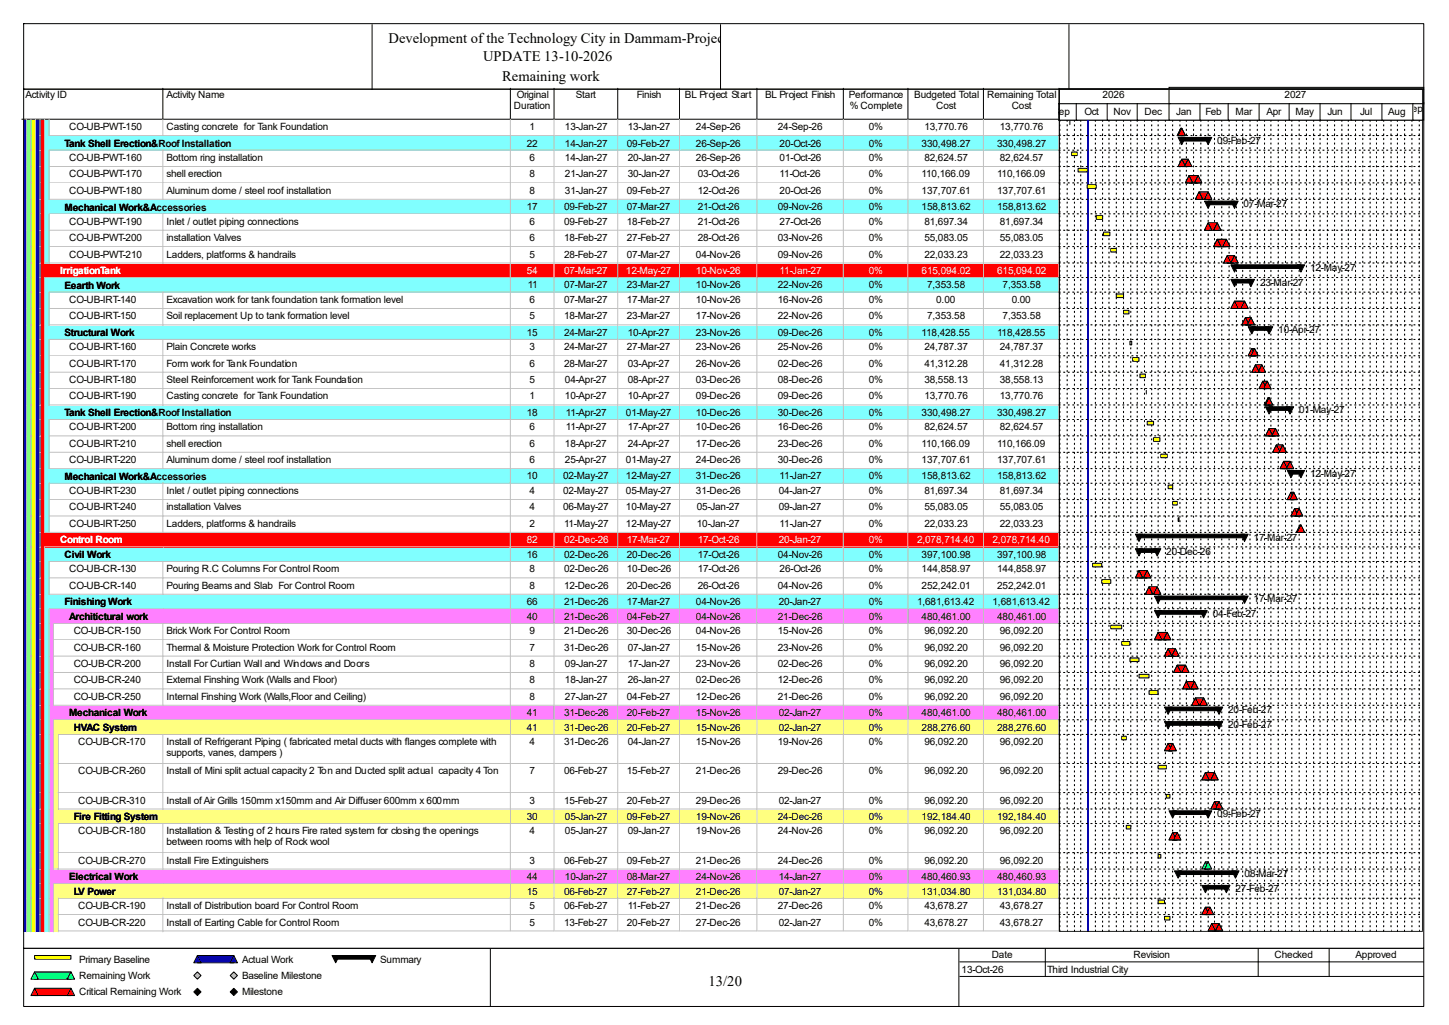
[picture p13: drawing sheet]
<svg xmlns="http://www.w3.org/2000/svg" width="420mm" height="297mm" viewBox="0 0 420 297" stroke-linecap="round" stroke-linejoin="round" font-family="sans-serif">
<defs><g id="words">
<g font-size="4.2">
<text x="112.6" y="12.4">Development of the Technology City in Dammam-Project</text>
<text x="140" y="17.7">UPDATE 13-10-2026</text>
<text x="145.5" y="23.5">Remaining work</text>
<text x="205.4" y="285.6">13/20</text>
</g>
<g font-size="2.9">
<text x="7.4" y="28.4">Activity ID</text>
<text x="48.3" y="28.4">Activity Name</text>
<text x="149.8" y="28.4">Original</text>
<text x="166.9" y="28.4">Start</text>
<text x="184.6" y="28.4">Finish</text>
<text x="198.5" y="28.4">BL Project Start</text>
<text x="221.8" y="28.4">BL Project Finish</text>
<text x="246" y="28.4">Performance</text>
<text x="265" y="28.4">Budgeted Total</text>
<text x="286.1" y="28.4">Remaining Total</text>
<text x="319.6" y="28.4">2026</text>
<text x="372.3" y="28.4">2027</text>
<text x="149" y="31.6">Duration</text>
<text x="246.3" y="31.6">% Complete</text>
<text x="271.4" y="31.6">Cost</text>
<text x="293.2" y="31.6">Cost</text>
<text x="305.1" y="33.2">Sep</text>
<text x="314.3" y="33.2">Oct</text>
<text x="322.7" y="33.2">Nov</text>
<text x="331.7" y="33.2">Dec</text>
<text x="341" y="33.2">Jan</text>
<text x="349.4" y="33.2">Feb</text>
<text x="358.1" y="33.2">Mar</text>
<text x="367.1" y="33.2">Apr</text>
<text x="375.5" y="33.2">May</text>
<text x="384.7" y="33.2">Jun</text>
<text x="394.2" y="33.2">Jul</text>
<text x="402.4" y="33.2">Aug</text>
<text x="407.4" y="32.4">Sep</text>
<text x="20" y="37.7">CO-UB-PWT-150</text>
<text x="48.3" y="37.7">Casting concrete for Tank Foundation</text>
<text x="153.5" y="37.7">1</text>
<text x="163.7" y="37.7">13-Jan-27</text>
<text x="181.9" y="37.7">13-Jan-27</text>
<text x="201.7" y="37.7">24-Sep-26</text>
<text x="225.5" y="37.7">24-Sep-26</text>
<text x="251.8" y="37.7">0%</text>
<text x="267.9" y="37.7">13,770.76</text>
<text x="289.8" y="37.7">13,770.76</text>
<text x="352.8" y="41.7">09-Feb-27</text>
<text x="18.7" y="42.5">Tank Shell Erection&amp;Roof Installation</text>
<text x="20" y="46.7">CO-UB-PWT-160</text>
<text x="48.3" y="46.7">Bottom ring installation</text>
<text x="152.7" y="42.5">22</text>
<text x="153.5" y="46.7">6</text>
<text x="163.7" y="42.5">14-Jan-27</text>
<text x="163.7" y="46.7">14-Jan-27</text>
<text x="181.7" y="42.5">09-Feb-27</text>
<text x="181.9" y="46.7">20-Jan-27</text>
<text x="201.7" y="42.5">26-Sep-26</text>
<text x="201.7" y="46.7">26-Sep-26</text>
<text x="226" y="42.5">20-Oct-26</text>
<text x="226" y="46.7">01-Oct-26</text>
<text x="251.8" y="42.5">0%</text>
<text x="251.8" y="46.7">0%</text>
<text x="267.1" y="42.5">330,498.27</text>
<text x="267.9" y="46.7">82,624.57</text>
<text x="289" y="42.5">330,498.27</text>
<text x="289.8" y="46.7">82,624.57</text>
<text x="20" y="51.4">CO-UB-PWT-170</text>
<text x="48.3" y="51.4">shell erection</text>
<text x="153.5" y="51.4">8</text>
<text x="163.7" y="51.4">21-Jan-27</text>
<text x="181.9" y="51.4">30-Jan-27</text>
<text x="202.3" y="51.4">03-Oct-26</text>
<text x="226" y="51.4">11-Oct-26</text>
<text x="251.8" y="51.4">0%</text>
<text x="267.1" y="51.4">110,166.09</text>
<text x="289" y="51.4">110,166.09</text>
<text x="20" y="56.1">CO-UB-PWT-180</text>
<text x="48.3" y="56.1">Aluminum dome / steel roof installation</text>
<text x="153.5" y="56.1">8</text>
<text x="163.7" y="56.1">31-Jan-27</text>
<text x="181.7" y="56.1">09-Feb-27</text>
<text x="202.3" y="56.1">12-Oct-26</text>
<text x="226" y="56.1">20-Oct-26</text>
<text x="251.8" y="56.1">0%</text>
<text x="267.1" y="56.1">137,707.61</text>
<text x="289" y="56.1">137,707.61</text>
<text x="18.7" y="61">Mechanical Work&amp;Accessories</text>
<text x="20" y="65.1">CO-UB-PWT-190</text>
<text x="48.3" y="65.1">Inlet / outlet piping connections</text>
<text x="152.7" y="60.9">17</text>
<text x="153.5" y="65.1">6</text>
<text x="163.5" y="60.9">09-Feb-27</text>
<text x="163.5" y="65.1">09-Feb-27</text>
<text x="181.7" y="60.9">07-Mar-27</text>
<text x="181.7" y="65.1">18-Feb-27</text>
<text x="202.3" y="60.9">21-Oct-26</text>
<text x="202.3" y="65.1">21-Oct-26</text>
<text x="225.5" y="60.9">09-Nov-26</text>
<text x="226" y="65.1">27-Oct-26</text>
<text x="251.8" y="60.9">0%</text>
<text x="251.8" y="65.1">0%</text>
<text x="267.1" y="60.9">158,813.62</text>
<text x="267.9" y="65.1">81,697.34</text>
<text x="289" y="60.9">158,813.62</text>
<text x="289.8" y="65.1">81,697.34</text>
<text x="360.5" y="60.1">07-Mar-27</text>
<text x="20" y="69.9">CO-UB-PWT-200</text>
<text x="48.3" y="69.9">installation Valves</text>
<text x="153.5" y="69.9">6</text>
<text x="163.5" y="69.9">18-Feb-27</text>
<text x="181.7" y="69.9">27-Feb-27</text>
<text x="202.3" y="69.9">28-Oct-26</text>
<text x="225.5" y="69.9">03-Nov-26</text>
<text x="251.8" y="69.9">0%</text>
<text x="267.9" y="69.9">55,083.05</text>
<text x="289.8" y="69.9">55,083.05</text>
<text x="20" y="74.6">CO-UB-PWT-210</text>
<text x="48.3" y="74.6">Ladders, platforms &amp; handrails</text>
<text x="153.5" y="74.6">5</text>
<text x="163.5" y="74.6">28-Feb-27</text>
<text x="181.7" y="74.6">07-Mar-27</text>
<text x="201.7" y="74.6">04-Nov-26</text>
<text x="225.5" y="74.6">09-Nov-26</text>
<text x="251.8" y="74.6">0%</text>
<text x="267.9" y="74.6">22,033.23</text>
<text x="289.8" y="74.6">22,033.23</text>
<text x="18.7" y="83.7">Eearth Work</text>
<text x="153" y="83.6">11</text>
<text x="163.5" y="83.6">07-Mar-27</text>
<text x="181.7" y="83.6">23-Mar-27</text>
<text x="201.7" y="83.6">10-Nov-26</text>
<text x="225.5" y="83.6">22-Nov-26</text>
<text x="251.8" y="83.6">0%</text>
<text x="268.7" y="83.6">7,353.58</text>
<text x="290.6" y="83.6">7,353.58</text>
<text x="365.2" y="82.8">23-Mar-27</text>
<text x="379.7" y="78.6">12-May-27</text>
<text x="20" y="87.8">CO-UB-IRT-140</text>
<text x="48.3" y="87.8">Excavation work for tank foundation tank formation level</text>
<text x="153.5" y="87.8">6</text>
<text x="163.5" y="87.8">07-Mar-27</text>
<text x="181.7" y="87.8">17-Mar-27</text>
<text x="201.7" y="87.8">10-Nov-26</text>
<text x="225.5" y="87.8">16-Nov-26</text>
<text x="251.8" y="87.8">0%</text>
<text x="271.4" y="87.8">0.00</text>
<text x="293.2" y="87.8">0.00</text>
<text x="20" y="92.5">CO-UB-IRT-150</text>
<text x="48.3" y="92.5">Soil replacement Up to tank formation level</text>
<text x="153.5" y="92.5">5</text>
<text x="163.5" y="92.5">18-Mar-27</text>
<text x="181.7" y="92.5">23-Mar-27</text>
<text x="201.7" y="92.5">17-Nov-26</text>
<text x="225.5" y="92.5">22-Nov-26</text>
<text x="251.8" y="92.5">0%</text>
<text x="268.7" y="92.5">7,353.58</text>
<text x="290.6" y="92.5">7,353.58</text>
<text x="18.7" y="97.4">Structural Work</text>
<text x="20" y="101.5">CO-UB-IRT-160</text>
<text x="48.3" y="101.5">Plain Concrete works</text>
<text x="152.7" y="97.3">15</text>
<text x="153.5" y="101.5">3</text>
<text x="163.5" y="97.3">24-Mar-27</text>
<text x="163.5" y="101.5">24-Mar-27</text>
<text x="181.7" y="101.5">27-Mar-27</text>
<text x="181.9" y="97.3">10-Apr-27</text>
<text x="201.7" y="97.3">23-Nov-26</text>
<text x="201.7" y="101.5">23-Nov-26</text>
<text x="225.5" y="97.3">09-Dec-26</text>
<text x="225.5" y="101.5">25-Nov-26</text>
<text x="251.8" y="97.3">0%</text>
<text x="251.8" y="101.5">0%</text>
<text x="267.1" y="97.3">118,428.55</text>
<text x="267.9" y="101.5">24,787.37</text>
<text x="289" y="97.3">118,428.55</text>
<text x="289.8" y="101.5">24,787.37</text>
<text x="370.5" y="96.5">10-Apr-27</text>
<text x="20" y="106.3">CO-UB-IRT-170</text>
<text x="48.3" y="106.3">Form work for Tank Foundation</text>
<text x="153.5" y="106.3">6</text>
<text x="163.5" y="106.3">28-Mar-27</text>
<text x="181.9" y="106.3">03-Apr-27</text>
<text x="201.7" y="106.3">26-Nov-26</text>
<text x="225.5" y="106.3">02-Dec-26</text>
<text x="251.8" y="106.3">0%</text>
<text x="267.9" y="106.3">41,312.28</text>
<text x="289.8" y="106.3">41,312.28</text>
<text x="20" y="111">CO-UB-IRT-180</text>
<text x="48.3" y="111">Steel Reinforcement work for Tank Foundation</text>
<text x="153.5" y="111">5</text>
<text x="163.7" y="111">04-Apr-27</text>
<text x="181.9" y="111">08-Apr-27</text>
<text x="201.7" y="111">03-Dec-26</text>
<text x="225.5" y="111">08-Dec-26</text>
<text x="251.8" y="111">0%</text>
<text x="267.9" y="111">38,558.13</text>
<text x="289.8" y="111">38,558.13</text>
<text x="20" y="115.7">CO-UB-IRT-190</text>
<text x="48.3" y="115.7">Casting concrete for Tank Foundation</text>
<text x="153.5" y="115.7">1</text>
<text x="163.7" y="115.7">10-Apr-27</text>
<text x="181.9" y="115.7">10-Apr-27</text>
<text x="201.7" y="115.7">09-Dec-26</text>
<text x="225.5" y="115.7">09-Dec-26</text>
<text x="251.8" y="115.7">0%</text>
<text x="267.9" y="115.7">13,770.76</text>
<text x="289.8" y="115.7">13,770.76</text>
<text x="376.6" y="119.7">01-May-27</text>
<text x="18.7" y="120.6">Tank Shell Erection&amp;Roof Installation</text>
<text x="20" y="124.7">CO-UB-IRT-200</text>
<text x="48.3" y="124.7">Bottom ring installation</text>
<text x="152.7" y="120.5">18</text>
<text x="153.5" y="124.7">6</text>
<text x="164" y="120.5">11-Apr-27</text>
<text x="164" y="124.7">11-Apr-27</text>
<text x="181.4" y="120.5">01-May-27</text>
<text x="181.9" y="124.7">17-Apr-27</text>
<text x="201.7" y="120.5">10-Dec-26</text>
<text x="201.7" y="124.7">10-Dec-26</text>
<text x="225.5" y="120.5">30-Dec-26</text>
<text x="225.5" y="124.7">16-Dec-26</text>
<text x="251.8" y="120.5">0%</text>
<text x="251.8" y="124.7">0%</text>
<text x="267.1" y="120.5">330,498.27</text>
<text x="267.9" y="124.7">82,624.57</text>
<text x="289" y="120.5">330,498.27</text>
<text x="289.8" y="124.7">82,624.57</text>
<text x="20" y="129.5">CO-UB-IRT-210</text>
<text x="48.3" y="129.5">shell erection</text>
<text x="153.5" y="129.5">6</text>
<text x="163.7" y="129.5">18-Apr-27</text>
<text x="181.9" y="129.5">24-Apr-27</text>
<text x="201.7" y="129.5">17-Dec-26</text>
<text x="225.5" y="129.5">23-Dec-26</text>
<text x="251.8" y="129.5">0%</text>
<text x="267.1" y="129.5">110,166.09</text>
<text x="289" y="129.5">110,166.09</text>
<text x="20" y="134.2">CO-UB-IRT-220</text>
<text x="48.3" y="134.2">Aluminum dome / steel roof installation</text>
<text x="153.5" y="134.2">6</text>
<text x="163.7" y="134.2">25-Apr-27</text>
<text x="181.4" y="134.2">01-May-27</text>
<text x="201.7" y="134.2">24-Dec-26</text>
<text x="225.5" y="134.2">30-Dec-26</text>
<text x="251.8" y="134.2">0%</text>
<text x="267.1" y="134.2">137,707.61</text>
<text x="289" y="134.2">137,707.61</text>
<text x="18.7" y="139">Mechanical Work&amp;Accessories</text>
<text x="20" y="143.2">CO-UB-IRT-230</text>
<text x="48.3" y="143.2">Inlet / outlet piping connections</text>
<text x="152.7" y="138.9">10</text>
<text x="153.5" y="143.2">4</text>
<text x="163.2" y="138.9">02-May-27</text>
<text x="163.2" y="143.2">02-May-27</text>
<text x="181.4" y="138.9">12-May-27</text>
<text x="181.4" y="143.2">05-May-27</text>
<text x="201.7" y="138.9">31-Dec-26</text>
<text x="201.7" y="143.2">31-Dec-26</text>
<text x="225.7" y="143.2">04-Jan-27</text>
<text x="226" y="138.9">11-Jan-27</text>
<text x="251.8" y="138.9">0%</text>
<text x="251.8" y="143.2">0%</text>
<text x="267.1" y="138.9">158,813.62</text>
<text x="267.9" y="143.2">81,697.34</text>
<text x="289" y="138.9">158,813.62</text>
<text x="289.8" y="143.2">81,697.34</text>
<text x="379.7" y="138.2">12-May-27</text>
<text x="20" y="147.9">CO-UB-IRT-240</text>
<text x="48.3" y="147.9">installation Valves</text>
<text x="153.5" y="147.9">4</text>
<text x="163.2" y="147.9">06-May-27</text>
<text x="181.4" y="147.9">10-May-27</text>
<text x="202" y="147.9">05-Jan-27</text>
<text x="225.7" y="147.9">09-Jan-27</text>
<text x="251.8" y="147.9">0%</text>
<text x="267.9" y="147.9">55,083.05</text>
<text x="289.8" y="147.9">55,083.05</text>
<text x="20" y="152.7">CO-UB-IRT-250</text>
<text x="48.3" y="152.7">Ladders, platforms &amp; handrails</text>
<text x="153.5" y="152.7">2</text>
<text x="163.5" y="152.7">11-May-27</text>
<text x="181.4" y="152.7">12-May-27</text>
<text x="202" y="152.7">10-Jan-27</text>
<text x="226" y="152.7">11-Jan-27</text>
<text x="251.8" y="152.7">0%</text>
<text x="267.9" y="152.7">22,033.23</text>
<text x="289.8" y="152.7">22,033.23</text>
<text x="18.7" y="161.7">Civil Work</text>
<text x="152.7" y="161.6">16</text>
<text x="163.5" y="161.6">02-Dec-26</text>
<text x="181.7" y="161.6">20-Dec-26</text>
<text x="202.3" y="161.6">17-Oct-26</text>
<text x="225.5" y="161.6">04-Nov-26</text>
<text x="251.8" y="161.6">0%</text>
<text x="267.1" y="161.6">397,100.98</text>
<text x="289" y="161.6">397,100.98</text>
<text x="338" y="160.8">20-Dec-26</text>
<text x="363.3" y="156.6">17-Mar-27</text>
<text x="20" y="165.9">CO-UB-CR-130</text>
<text x="48.3" y="165.9">Pouring R.C Columns For Control Room</text>
<text x="153.5" y="165.9">8</text>
<text x="163.5" y="165.9">02-Dec-26</text>
<text x="181.7" y="165.9">10-Dec-26</text>
<text x="202.3" y="165.9">17-Oct-26</text>
<text x="226" y="165.9">26-Oct-26</text>
<text x="251.8" y="165.9">0%</text>
<text x="267.1" y="165.9">144,858.97</text>
<text x="289" y="165.9">144,858.97</text>
<text x="20" y="170.6">CO-UB-CR-140</text>
<text x="48.3" y="170.6">Pouring Beams and Slab For Control Room</text>
<text x="153.5" y="170.6">8</text>
<text x="163.5" y="170.6">12-Dec-26</text>
<text x="181.7" y="170.6">20-Dec-26</text>
<text x="202.3" y="170.6">26-Oct-26</text>
<text x="225.5" y="170.6">04-Nov-26</text>
<text x="251.8" y="170.6">0%</text>
<text x="267.1" y="170.6">252,242.01</text>
<text x="289" y="170.6">252,242.01</text>
<text x="18.7" y="175.4">Finishing Work</text>
<text x="20" y="179.7">Architictural work</text>
<text x="152.7" y="175.3">66</text>
<text x="152.7" y="179.6">40</text>
<text x="163.5" y="175.3">21-Dec-26</text>
<text x="163.5" y="179.6">21-Dec-26</text>
<text x="181.7" y="175.3">17-Mar-27</text>
<text x="181.7" y="179.6">04-Feb-27</text>
<text x="201.7" y="175.3">04-Nov-26</text>
<text x="201.7" y="179.6">04-Nov-26</text>
<text x="225.5" y="179.6">21-Dec-26</text>
<text x="225.7" y="175.3">20-Jan-27</text>
<text x="251.8" y="175.3">0%</text>
<text x="251.8" y="179.6">0%</text>
<text x="265.8" y="175.3">1,681,613.42</text>
<text x="267.1" y="179.6">480,461.00</text>
<text x="287.7" y="175.3">1,681,613.42</text>
<text x="289" y="179.6">480,461.00</text>
<text x="351.5" y="178.8">04-Feb-27</text>
<text x="363.3" y="174.5">17-Mar-27</text>
<text x="21.4" y="183.8">CO-UB-CR-150</text>
<text x="48.3" y="183.8">Brick Work For Control Room</text>
<text x="153.5" y="183.8">9</text>
<text x="163.5" y="183.8">21-Dec-26</text>
<text x="181.7" y="183.8">30-Dec-26</text>
<text x="201.7" y="183.8">04-Nov-26</text>
<text x="225.5" y="183.8">15-Nov-26</text>
<text x="251.8" y="183.8">0%</text>
<text x="267.9" y="183.8">96,092.20</text>
<text x="289.8" y="183.8">96,092.20</text>
<text x="21.4" y="188.5">CO-UB-CR-160</text>
<text x="48.3" y="188.5">Thermal &amp; Moisture Protection Work for Control Room</text>
<text x="153.5" y="188.5">7</text>
<text x="163.5" y="188.5">31-Dec-26</text>
<text x="181.9" y="188.5">07-Jan-27</text>
<text x="201.7" y="188.5">15-Nov-26</text>
<text x="225.5" y="188.5">23-Nov-26</text>
<text x="251.8" y="188.5">0%</text>
<text x="267.9" y="188.5">96,092.20</text>
<text x="289.8" y="188.5">96,092.20</text>
<text x="21.4" y="193.3">CO-UB-CR-200</text>
<text x="48.3" y="193.3">Install For Curtian Wall and Windows and Doors</text>
<text x="153.5" y="193.3">8</text>
<text x="163.7" y="193.3">09-Jan-27</text>
<text x="181.9" y="193.3">17-Jan-27</text>
<text x="201.7" y="193.3">23-Nov-26</text>
<text x="225.5" y="193.3">02-Dec-26</text>
<text x="251.8" y="193.3">0%</text>
<text x="267.9" y="193.3">96,092.20</text>
<text x="289.8" y="193.3">96,092.20</text>
<text x="21.4" y="198">CO-UB-CR-240</text>
<text x="21.4" y="202.8">CO-UB-CR-250</text>
<text x="48.3" y="198">External Finshing Work (Walls and Floor)</text>
<text x="48.3" y="202.8">Internal Finshing Work (Walls,Floor and Ceiling)</text>
<text x="153.5" y="198">8</text>
<text x="153.5" y="202.8">8</text>
<text x="163.7" y="198">18-Jan-27</text>
<text x="163.7" y="202.8">27-Jan-27</text>
<text x="181.7" y="202.8">04-Feb-27</text>
<text x="181.9" y="198">26-Jan-27</text>
<text x="201.7" y="198">02-Dec-26</text>
<text x="201.7" y="202.8">12-Dec-26</text>
<text x="225.5" y="198">12-Dec-26</text>
<text x="225.5" y="202.8">21-Dec-26</text>
<text x="251.8" y="198">0%</text>
<text x="251.8" y="202.8">0%</text>
<text x="267.9" y="198">96,092.20</text>
<text x="267.9" y="202.8">96,092.20</text>
<text x="289.8" y="198">96,092.20</text>
<text x="289.8" y="202.8">96,092.20</text>
<text x="20" y="207.6">Mechanical Work</text>
<text x="152.7" y="207.5">41</text>
<text x="163.5" y="207.5">31-Dec-26</text>
<text x="181.7" y="207.5">20-Feb-27</text>
<text x="201.7" y="207.5">15-Nov-26</text>
<text x="225.7" y="207.5">02-Jan-27</text>
<text x="251.8" y="207.5">0%</text>
<text x="267.1" y="207.5">480,461.00</text>
<text x="289" y="207.5">480,461.00</text>
<text x="356" y="206.7">20-Feb-27</text>
<text x="21.4" y="211.8">HVAC System</text>
<text x="22.7" y="215.9">CO-UB-CR-170</text>
<text x="48.3" y="215.9">Install of Refrigerant Piping ( fabricated metal ducts with flanges complete with</text>
<text x="152.7" y="211.8">41</text>
<text x="153.5" y="215.9">4</text>
<text x="163.5" y="211.8">31-Dec-26</text>
<text x="163.5" y="215.9">31-Dec-26</text>
<text x="181.7" y="211.8">20-Feb-27</text>
<text x="181.9" y="215.9">04-Jan-27</text>
<text x="201.7" y="211.8">15-Nov-26</text>
<text x="201.7" y="215.9">15-Nov-26</text>
<text x="225.5" y="215.9">19-Nov-26</text>
<text x="225.7" y="211.8">02-Jan-27</text>
<text x="251.8" y="211.8">0%</text>
<text x="251.8" y="215.9">0%</text>
<text x="267.1" y="211.8">288,276.60</text>
<text x="267.9" y="215.9">96,092.20</text>
<text x="289" y="211.8">288,276.60</text>
<text x="289.8" y="215.9">96,092.20</text>
<text x="356" y="210.9">20-Feb-27</text>
<text x="48.3" y="219.1">supports, vanes, dampers )</text>
<text x="22.7" y="224.4">CO-UB-CR-260</text>
<text x="48.3" y="224.4">Install of Mini split actual capacity 2 Ton and Ducted split actual capacity 4 Ton</text>
<text x="153.5" y="224.4">7</text>
<text x="163.5" y="224.4">06-Feb-27</text>
<text x="181.7" y="224.4">15-Feb-27</text>
<text x="201.7" y="224.4">21-Dec-26</text>
<text x="225.5" y="224.4">29-Dec-26</text>
<text x="251.8" y="224.4">0%</text>
<text x="267.9" y="224.4">96,092.20</text>
<text x="289.8" y="224.4">96,092.20</text>
<text x="22.7" y="232.8">CO-UB-CR-310</text>
<text x="48.3" y="232.8">Install of Air Grills 150mm x150mm and Air Diffuser 600mm x 600mm</text>
<text x="153.5" y="232.8">3</text>
<text x="163.5" y="232.8">15-Feb-27</text>
<text x="181.7" y="232.8">20-Feb-27</text>
<text x="201.7" y="232.8">29-Dec-26</text>
<text x="225.7" y="232.8">02-Jan-27</text>
<text x="251.8" y="232.8">0%</text>
<text x="267.9" y="232.8">96,092.20</text>
<text x="289.8" y="232.8">96,092.20</text>
<text x="21.4" y="237.7">Fire Fitting System</text>
<text x="152.7" y="237.6">30</text>
<text x="163.7" y="237.6">05-Jan-27</text>
<text x="181.7" y="237.6">09-Feb-27</text>
<text x="201.7" y="237.6">19-Nov-26</text>
<text x="225.5" y="237.6">24-Dec-26</text>
<text x="251.8" y="237.6">0%</text>
<text x="267.1" y="237.6">192,184.40</text>
<text x="289" y="237.6">192,184.40</text>
<text x="352.8" y="236.8">09-Feb-27</text>
<text x="22.7" y="241.8">CO-UB-CR-180</text>
<text x="48.3" y="241.8">Installation &amp; Testing of 2 hours Fire rated system for closing the openings</text>
<text x="48.3" y="244.9">between rooms with help of Rock wool</text>
<text x="153.5" y="241.8">4</text>
<text x="163.7" y="241.8">05-Jan-27</text>
<text x="181.9" y="241.8">09-Jan-27</text>
<text x="201.7" y="241.8">19-Nov-26</text>
<text x="225.5" y="241.8">24-Nov-26</text>
<text x="251.8" y="241.8">0%</text>
<text x="267.9" y="241.8">96,092.20</text>
<text x="289.8" y="241.8">96,092.20</text>
<text x="22.7" y="250.2">CO-UB-CR-270</text>
<text x="48.3" y="250.2">Install Fire Extinguishers</text>
<text x="153.5" y="250.2">3</text>
<text x="163.5" y="250.2">06-Feb-27</text>
<text x="181.7" y="250.2">09-Feb-27</text>
<text x="201.7" y="250.2">21-Dec-26</text>
<text x="225.5" y="250.2">24-Dec-26</text>
<text x="251.8" y="250.2">0%</text>
<text x="267.9" y="250.2">96,092.20</text>
<text x="289.8" y="250.2">96,092.20</text>
<text x="20" y="255.1">Electrical Work</text>
<text x="152.7" y="255">44</text>
<text x="163.7" y="255">10-Jan-27</text>
<text x="181.7" y="255">08-Mar-27</text>
<text x="201.7" y="255">24-Nov-26</text>
<text x="225.7" y="255">14-Jan-27</text>
<text x="251.8" y="255">0%</text>
<text x="267.1" y="255">480,460.93</text>
<text x="289" y="255">480,460.93</text>
<text x="360.7" y="254.2">08-Mar-27</text>
<text x="21.4" y="259.3">LV Power</text>
<text x="22.7" y="263.4">CO-UB-CR-190</text>
<text x="48.3" y="263.4">Install of Distribution board For Control Room</text>
<text x="152.7" y="259.2">15</text>
<text x="153.5" y="263.4">5</text>
<text x="163.5" y="259.2">06-Feb-27</text>
<text x="163.5" y="263.4">06-Feb-27</text>
<text x="181.7" y="259.2">27-Feb-27</text>
<text x="181.9" y="263.4">11-Feb-27</text>
<text x="201.7" y="259.2">21-Dec-26</text>
<text x="201.7" y="263.4">21-Dec-26</text>
<text x="225.5" y="263.4">27-Dec-26</text>
<text x="225.7" y="259.2">07-Jan-27</text>
<text x="251.8" y="259.2">0%</text>
<text x="251.8" y="263.4">0%</text>
<text x="267.1" y="259.2">131,034.80</text>
<text x="267.9" y="263.4">43,678.27</text>
<text x="289" y="259.2">131,034.80</text>
<text x="289.8" y="263.4">43,678.27</text>
<text x="358.1" y="258.4">27-Feb-27</text>
<text x="22.7" y="268.2">CO-UB-CR-220</text>
<text x="48.3" y="268.2">Install of Earting Cable for Control Room</text>
<text x="153.5" y="268.2">5</text>
<text x="163.5" y="268.2">13-Feb-27</text>
<text x="181.7" y="268.2">20-Feb-27</text>
<text x="201.7" y="268.2">27-Dec-26</text>
<text x="225.7" y="268.2">02-Jan-27</text>
<text x="251.8" y="268.2">0%</text>
<text x="267.9" y="268.2">43,678.27</text>
<text x="289.8" y="268.2">43,678.27</text>
<text x="22.9" y="279">Primary Baseline</text>
<text x="70.1" y="279">Actual Work</text>
<text x="110.2" y="279">Summary</text>
<text x="278.7" y="281.9">13-Oct-26</text>
<text x="287.4" y="277.7">Date</text>
<text x="303.5" y="281.9">Third Industrial City</text>
<text x="328.5" y="277.7">Revision</text>
<text x="369.4" y="277.7">Checked</text>
<text x="392.9" y="277.7">Approved</text>
<text x="22.9" y="283.7">Remaining Work</text>
<text x="70.1" y="283.7">Baseline Milestone</text>
<text x="22.9" y="288.5">Critical Remaining Work</text>
<text x="70.1" y="288.5">Milestone</text>
</g>
<g font-size="2.9" fill="#fff">
<text x="17.4" y="79.5">IrrigationTank</text>
<text x="152.7" y="79.4">54</text>
<text x="163.5" y="79.4">07-Mar-27</text>
<text x="181.4" y="79.4">12-May-27</text>
<text x="201.7" y="79.4">10-Nov-26</text>
<text x="226" y="79.4">11-Jan-27</text>
<text x="251.8" y="79.4">0%</text>
<text x="267.1" y="79.4">615,094.02</text>
<text x="289" y="79.4">615,094.02</text>
<text x="17.4" y="157.5">Control Room</text>
<text x="152.7" y="157.4">82</text>
<text x="163.5" y="157.4">02-Dec-26</text>
<text x="181.7" y="157.4">17-Mar-27</text>
<text x="202.3" y="157.4">17-Oct-26</text>
<text x="225.7" y="157.4">20-Jan-27</text>
<text x="251.8" y="157.4">0%</text>
<text x="265.8" y="157.4">2,078,714.40</text>
<text x="287.7" y="157.4">2,078,714.40</text>
</g>
</g></defs>
<path d="M47.2 25.6v8.9h-40.9" fill="none" stroke="#000" stroke-width=".29"/>
<path d="M47.5 25.6h100.7v9.2h-100.7z" fill="#fff"/>
<path d="M147.9 25.6v8.9h-100.7" fill="none" stroke="#000" stroke-width=".29"/>
<path d="M148.2 25.6h12.7v9.2h-12.7z" fill="#fff"/>
<path d="M160.6 25.6v8.9h-12.7" fill="none" stroke="#000" stroke-width=".29"/>
<path d="M160.9 25.6h18.4v9.2h-18.4z" fill="#fff"/>
<path d="M179 25.6v8.9h-18.4" fill="none" stroke="#000" stroke-width=".29"/>
<path d="M179.3 25.6h17.9v9.2h-17.9z" fill="#fff"/>
<path d="M197 25.6v8.9h-18" fill="none" stroke="#000" stroke-width=".29"/>
<path d="M197.2 25.6h22.5v9.2h-22.5z" fill="#fff"/>
<path d="M219.4 25.6v8.9h-22.4" fill="none" stroke="#000" stroke-width=".29"/>
<path d="M219.7 25.6h25v9.2h-25z" fill="#fff"/>
<path d="M244.4 25.6v8.9h-25" fill="none" stroke="#000" stroke-width=".29"/>
<path d="M244.7 25.6h18.7v9.2h-18.7z" fill="#fff"/>
<path d="M263.2 25.6v8.9h-18.8" fill="none" stroke="#000" stroke-width=".29"/>
<path d="M263.4 25.6h21.9v9.2h-21.9z" fill="#fff"/>
<path d="M285 25.6v8.9h-21.8" fill="none" stroke="#000" stroke-width=".29"/>
<path d="M285.3 25.6h21.9v9.2h-21.9z" fill="#fff"/>
<path d="M306.9 25.6v8.9h-21.9" fill="none" stroke="#000" stroke-width=".29"/>
<path d="M6.6 34.8h1.3v4.7h-1.3z" fill="#00f"/>
<path d="M7.6 34.5v5.1" fill="none" stroke="#c0c0c0" stroke-width=".29"/>
<path d="M7.9 34.8h1.3v4.7h-1.3z" fill="#80ff80"/>
<path d="M9 34.5v5.1" fill="none" stroke="#c0c0c0" stroke-width=".29"/>
<path d="M9.2 34.8h1.3v4.7h-1.3z" fill="#ff0"/>
<path d="M10.3 34.5v5.1" fill="none" stroke="#c0c0c0" stroke-width=".29"/>
<path d="M10.5 34.8h1.4v4.7h-1.4z" fill="#00f"/>
<path d="M11.6 34.5v5.1" fill="none" stroke="#c0c0c0" stroke-width=".29"/>
<path d="M11.9 34.8h1.3v4.7h-1.3z" fill="#f00"/>
<path d="M12.9 34.5v5.1" fill="none" stroke="#c0c0c0" stroke-width=".29"/>
<path d="M13.2 34.8h1.3v4.7h-1.3z" fill="#80ffff"/>
<path d="M14.2 34.5v5.1" fill="none" stroke="#c0c0c0" stroke-width=".29"/>
<path d="M14.5 34.8h33v4.7h-33z" fill="#fff"/>
<path d="M14.2 39.3h33.3M47.2 34.5v5.1" fill="none" stroke="#c0c0c0" stroke-width=".29"/>
<path d="M47.5 34.8h100.7v4.7h-100.7z" fill="#fff"/>
<path d="M147.9 34.5v4.8h-100.4" fill="none" stroke="#c0c0c0" stroke-width=".29"/>
<path d="M148.2 34.8h12.7v4.7h-12.7z" fill="#fff"/>
<path d="M160.6 34.5v4.8h-12.4" fill="none" stroke="#c0c0c0" stroke-width=".29"/>
<path d="M160.9 34.8h18.4v4.7h-18.4z" fill="#fff"/>
<path d="M179 34.5v4.8h-18.1" fill="none" stroke="#c0c0c0" stroke-width=".29"/>
<path d="M179.3 34.8h17.9v4.7h-17.9z" fill="#fff"/>
<path d="M197 34.5v4.8h-17.7" fill="none" stroke="#c0c0c0" stroke-width=".29"/>
<path d="M197.2 34.8h22.5v4.7h-22.5z" fill="#fff"/>
<path d="M219.4 34.5v4.8h-22.2" fill="none" stroke="#c0c0c0" stroke-width=".29"/>
<path d="M219.7 34.8h25v4.7h-25z" fill="#fff"/>
<path d="M244.4 34.5v4.8h-24.7" fill="none" stroke="#c0c0c0" stroke-width=".29"/>
<path d="M244.7 34.8h18.7v4.7h-18.7z" fill="#fff"/>
<path d="M263.2 34.5v4.8h-18.5" fill="none" stroke="#c0c0c0" stroke-width=".29"/>
<path d="M263.4 34.8h21.9v4.7h-21.9z" fill="#fff"/>
<path d="M285 34.5v4.8h-21.6" fill="none" stroke="#c0c0c0" stroke-width=".29"/>
<path d="M285.3 34.8h21.9v4.7h-21.9z" fill="#fff"/>
<path d="M306.9 34.5v4.8h-21.6" fill="none" stroke="#c0c0c0" stroke-width=".29"/>
<path d="M6.6 39.5h1.3v4.3h-1.3z" fill="#00f"/>
<path d="M7.6 39.3v4.5" fill="none" stroke="#c0c0c0" stroke-width=".29"/>
<path d="M7.9 39.5h1.3v4.3h-1.3z" fill="#80ff80"/>
<path d="M9 39.3v4.5" fill="none" stroke="#c0c0c0" stroke-width=".29"/>
<path d="M9.2 39.5h1.3v4.3h-1.3z" fill="#ff0"/>
<path d="M10.3 39.3v4.5" fill="none" stroke="#c0c0c0" stroke-width=".29"/>
<path d="M10.5 39.5h1.4v4.3h-1.4z" fill="#00f"/>
<path d="M11.6 39.3v4.5" fill="none" stroke="#c0c0c0" stroke-width=".29"/>
<path d="M11.9 39.5h1.3v4.3h-1.3z" fill="#f00"/>
<path d="M12.9 39.3v4.5" fill="none" stroke="#c0c0c0" stroke-width=".29"/>
<path d="M13.2 39.5h34.3v4.3h-34.3z" fill="#80ffff"/>
<path d="M14.2 43.5h33.3" fill="none" stroke="#c0c0c0" stroke-width=".29"/>
<path d="M47.5 39.5h100.7v4.3h-100.7z" fill="#80ffff"/>
<path d="M147.9 39.3v4.2h-100.4" fill="none" stroke="#c0c0c0" stroke-width=".29"/>
<path d="M148.2 39.5h12.7v4.3h-12.7z" fill="#80ffff"/>
<path d="M160.6 39.3v4.2h-12.4" fill="none" stroke="#c0c0c0" stroke-width=".29"/>
<path d="M160.9 39.5h18.4v4.3h-18.4z" fill="#80ffff"/>
<path d="M179 39.3v4.2h-18.1" fill="none" stroke="#c0c0c0" stroke-width=".29"/>
<path d="M179.3 39.5h17.9v4.3h-17.9z" fill="#80ffff"/>
<path d="M197 39.3v4.2h-17.7" fill="none" stroke="#c0c0c0" stroke-width=".29"/>
<path d="M197.2 39.5h22.5v4.3h-22.5z" fill="#80ffff"/>
<path d="M219.4 39.3v4.2h-22.2" fill="none" stroke="#c0c0c0" stroke-width=".29"/>
<path d="M219.7 39.5h25v4.3h-25z" fill="#80ffff"/>
<path d="M244.4 39.3v4.2h-24.7" fill="none" stroke="#c0c0c0" stroke-width=".29"/>
<path d="M244.7 39.5h18.7v4.3h-18.7z" fill="#80ffff"/>
<path d="M263.2 39.3v4.2h-18.5" fill="none" stroke="#c0c0c0" stroke-width=".29"/>
<path d="M263.4 39.5h21.9v4.3h-21.9z" fill="#80ffff"/>
<path d="M285 39.3v4.2h-21.6" fill="none" stroke="#c0c0c0" stroke-width=".29"/>
<path d="M285.3 39.5h21.9v4.3h-21.9z" fill="#80ffff"/>
<path d="M306.9 39.3v4.2h-21.6" fill="none" stroke="#c0c0c0" stroke-width=".29"/>
<path d="M6.6 43.8h1.3v4.7h-1.3z" fill="#00f"/>
<path d="M7.6 43.5v5" fill="none" stroke="#c0c0c0" stroke-width=".29"/>
<path d="M7.9 43.8h1.3v4.7h-1.3z" fill="#80ff80"/>
<path d="M9 43.5v5" fill="none" stroke="#c0c0c0" stroke-width=".29"/>
<path d="M9.2 43.8h1.3v4.7h-1.3z" fill="#ff0"/>
<path d="M10.3 43.5v5" fill="none" stroke="#c0c0c0" stroke-width=".29"/>
<path d="M10.5 43.8h1.4v4.7h-1.4z" fill="#00f"/>
<path d="M11.6 43.5v5" fill="none" stroke="#c0c0c0" stroke-width=".29"/>
<path d="M11.9 43.8h1.3v4.7h-1.3z" fill="#f00"/>
<path d="M12.9 43.5v5" fill="none" stroke="#c0c0c0" stroke-width=".29"/>
<path d="M13.2 43.8h1.3v4.7h-1.3z" fill="#80ffff"/>
<path d="M14.2 43.5v5" fill="none" stroke="#c0c0c0" stroke-width=".29"/>
<path d="M14.5 43.8h33v4.7h-33z" fill="#fff"/>
<path d="M14.2 48.3h33.3M47.2 43.5v5" fill="none" stroke="#c0c0c0" stroke-width=".29"/>
<path d="M47.5 43.8h100.7v4.7h-100.7z" fill="#fff"/>
<path d="M147.9 43.5v4.8h-100.4" fill="none" stroke="#c0c0c0" stroke-width=".29"/>
<path d="M148.2 43.8h12.7v4.7h-12.7z" fill="#fff"/>
<path d="M160.6 43.5v4.8h-12.4" fill="none" stroke="#c0c0c0" stroke-width=".29"/>
<path d="M160.9 43.8h18.4v4.7h-18.4z" fill="#fff"/>
<path d="M179 43.5v4.8h-18.1" fill="none" stroke="#c0c0c0" stroke-width=".29"/>
<path d="M179.3 43.8h17.9v4.7h-17.9z" fill="#fff"/>
<path d="M197 43.5v4.8h-17.7" fill="none" stroke="#c0c0c0" stroke-width=".29"/>
<path d="M197.2 43.8h22.5v4.7h-22.5z" fill="#fff"/>
<path d="M219.4 43.5v4.8h-22.2" fill="none" stroke="#c0c0c0" stroke-width=".29"/>
<path d="M219.7 43.8h25v4.7h-25z" fill="#fff"/>
<path d="M244.4 43.5v4.8h-24.7" fill="none" stroke="#c0c0c0" stroke-width=".29"/>
<path d="M244.7 43.8h18.7v4.7h-18.7z" fill="#fff"/>
<path d="M263.2 43.5v4.8h-18.5" fill="none" stroke="#c0c0c0" stroke-width=".29"/>
<path d="M263.4 43.8h21.9v4.7h-21.9z" fill="#fff"/>
<path d="M285 43.5v4.8h-21.6" fill="none" stroke="#c0c0c0" stroke-width=".29"/>
<path d="M285.3 43.8h21.9v4.7h-21.9z" fill="#fff"/>
<path d="M306.9 43.5v4.8h-21.6" fill="none" stroke="#c0c0c0" stroke-width=".29"/>
<path d="M6.6 48.5h1.3v4.8h-1.3z" fill="#00f"/>
<path d="M7.6 48.3v5" fill="none" stroke="#c0c0c0" stroke-width=".29"/>
<path d="M7.9 48.5h1.3v4.8h-1.3z" fill="#80ff80"/>
<path d="M9 48.3v5" fill="none" stroke="#c0c0c0" stroke-width=".29"/>
<path d="M9.2 48.5h1.3v4.8h-1.3z" fill="#ff0"/>
<path d="M10.3 48.3v5" fill="none" stroke="#c0c0c0" stroke-width=".29"/>
<path d="M10.5 48.5h1.4v4.8h-1.4z" fill="#00f"/>
<path d="M11.6 48.3v5" fill="none" stroke="#c0c0c0" stroke-width=".29"/>
<path d="M11.9 48.5h1.3v4.8h-1.3z" fill="#f00"/>
<path d="M12.9 48.3v5" fill="none" stroke="#c0c0c0" stroke-width=".29"/>
<path d="M13.2 48.5h1.3v4.8h-1.3z" fill="#80ffff"/>
<path d="M14.2 48.3v5" fill="none" stroke="#c0c0c0" stroke-width=".29"/>
<path d="M14.5 48.5h33v4.8h-33z" fill="#fff"/>
<path d="M14.2 53h33.3M47.2 48.3v5" fill="none" stroke="#c0c0c0" stroke-width=".29"/>
<path d="M47.5 48.5h100.7v4.8h-100.7z" fill="#fff"/>
<path d="M147.9 48.3v4.7h-100.4" fill="none" stroke="#c0c0c0" stroke-width=".29"/>
<path d="M148.2 48.5h12.7v4.8h-12.7z" fill="#fff"/>
<path d="M160.6 48.3v4.7h-12.4" fill="none" stroke="#c0c0c0" stroke-width=".29"/>
<path d="M160.9 48.5h18.4v4.8h-18.4z" fill="#fff"/>
<path d="M179 48.3v4.7h-18.1" fill="none" stroke="#c0c0c0" stroke-width=".29"/>
<path d="M179.3 48.5h17.9v4.8h-17.9z" fill="#fff"/>
<path d="M197 48.3v4.7h-17.7" fill="none" stroke="#c0c0c0" stroke-width=".29"/>
<path d="M197.2 48.5h22.5v4.8h-22.5z" fill="#fff"/>
<path d="M219.4 48.3v4.7h-22.2" fill="none" stroke="#c0c0c0" stroke-width=".29"/>
<path d="M219.7 48.5h25v4.8h-25z" fill="#fff"/>
<path d="M244.4 48.3v4.7h-24.7" fill="none" stroke="#c0c0c0" stroke-width=".29"/>
<path d="M244.7 48.5h18.7v4.8h-18.7z" fill="#fff"/>
<path d="M263.2 48.3v4.7h-18.5" fill="none" stroke="#c0c0c0" stroke-width=".29"/>
<path d="M263.4 48.5h21.9v4.8h-21.9z" fill="#fff"/>
<path d="M285 48.3v4.7h-21.6" fill="none" stroke="#c0c0c0" stroke-width=".29"/>
<path d="M285.3 48.5h21.9v4.8h-21.9z" fill="#fff"/>
<path d="M306.9 48.3v4.7h-21.6" fill="none" stroke="#c0c0c0" stroke-width=".29"/>
<path d="M6.6 53.3h1.3v4.7h-1.3z" fill="#00f"/>
<path d="M7.6 53v5" fill="none" stroke="#c0c0c0" stroke-width=".29"/>
<path d="M7.9 53.3h1.3v4.7h-1.3z" fill="#80ff80"/>
<path d="M9 53v5" fill="none" stroke="#c0c0c0" stroke-width=".29"/>
<path d="M9.2 53.3h1.3v4.7h-1.3z" fill="#ff0"/>
<path d="M10.3 53v5" fill="none" stroke="#c0c0c0" stroke-width=".29"/>
<path d="M10.5 53.3h1.4v4.7h-1.4z" fill="#00f"/>
<path d="M11.6 53v5" fill="none" stroke="#c0c0c0" stroke-width=".29"/>
<path d="M11.9 53.3h1.3v4.7h-1.3z" fill="#f00"/>
<path d="M12.9 53v5" fill="none" stroke="#c0c0c0" stroke-width=".29"/>
<path d="M13.2 53.3h1.3v4.7h-1.3z" fill="#80ffff"/>
<path d="M14.2 53v5" fill="none" stroke="#c0c0c0" stroke-width=".29"/>
<path d="M14.5 53.3h33v4.7h-33z" fill="#fff"/>
<path d="M14.2 57.7h33.3M47.2 53v5" fill="none" stroke="#c0c0c0" stroke-width=".29"/>
<path d="M47.5 53.3h100.7v4.7h-100.7z" fill="#fff"/>
<path d="M147.9 53v4.7h-100.4" fill="none" stroke="#c0c0c0" stroke-width=".29"/>
<path d="M148.2 53.3h12.7v4.7h-12.7z" fill="#fff"/>
<path d="M160.6 53v4.7h-12.4" fill="none" stroke="#c0c0c0" stroke-width=".29"/>
<path d="M160.9 53.3h18.4v4.7h-18.4z" fill="#fff"/>
<path d="M179 53v4.7h-18.1" fill="none" stroke="#c0c0c0" stroke-width=".29"/>
<path d="M179.3 53.3h17.9v4.7h-17.9z" fill="#fff"/>
<path d="M197 53v4.7h-17.7" fill="none" stroke="#c0c0c0" stroke-width=".29"/>
<path d="M197.2 53.3h22.5v4.7h-22.5z" fill="#fff"/>
<path d="M219.4 53v4.7h-22.2" fill="none" stroke="#c0c0c0" stroke-width=".29"/>
<path d="M219.7 53.3h25v4.7h-25z" fill="#fff"/>
<path d="M244.4 53v4.7h-24.7" fill="none" stroke="#c0c0c0" stroke-width=".29"/>
<path d="M244.7 53.3h18.7v4.7h-18.7z" fill="#fff"/>
<path d="M263.2 53v4.7h-18.5" fill="none" stroke="#c0c0c0" stroke-width=".29"/>
<path d="M263.4 53.3h21.9v4.7h-21.9z" fill="#fff"/>
<path d="M285 53v4.7h-21.6" fill="none" stroke="#c0c0c0" stroke-width=".29"/>
<path d="M285.3 53.3h21.9v4.7h-21.9z" fill="#fff"/>
<path d="M306.9 53v4.7h-21.6" fill="none" stroke="#c0c0c0" stroke-width=".29"/>
<path d="M6.6 58h1.3v4.2h-1.3z" fill="#00f"/>
<path d="M7.6 57.7v4.5" fill="none" stroke="#c0c0c0" stroke-width=".29"/>
<path d="M7.9 58h1.3v4.2h-1.3z" fill="#80ff80"/>
<path d="M9 57.7v4.5" fill="none" stroke="#c0c0c0" stroke-width=".29"/>
<path d="M9.2 58h1.3v4.2h-1.3z" fill="#ff0"/>
<path d="M10.3 57.7v4.5" fill="none" stroke="#c0c0c0" stroke-width=".29"/>
<path d="M10.5 58h1.4v4.2h-1.4z" fill="#00f"/>
<path d="M11.6 57.7v4.5" fill="none" stroke="#c0c0c0" stroke-width=".29"/>
<path d="M11.9 58h1.3v4.2h-1.3z" fill="#f00"/>
<path d="M12.9 57.7v4.5" fill="none" stroke="#c0c0c0" stroke-width=".29"/>
<path d="M13.2 58h34.3v4.2h-34.3z" fill="#80ffff"/>
<path d="M14.2 62h33.3" fill="none" stroke="#c0c0c0" stroke-width=".29"/>
<path d="M47.5 58h100.7v4.2h-100.7z" fill="#80ffff"/>
<path d="M147.9 57.7v4.3h-100.4" fill="none" stroke="#c0c0c0" stroke-width=".29"/>
<path d="M148.2 58h12.7v4.2h-12.7z" fill="#80ffff"/>
<path d="M160.6 57.7v4.3h-12.4" fill="none" stroke="#c0c0c0" stroke-width=".29"/>
<path d="M160.9 58h18.4v4.2h-18.4z" fill="#80ffff"/>
<path d="M179 57.7v4.3h-18.1" fill="none" stroke="#c0c0c0" stroke-width=".29"/>
<path d="M179.3 58h17.9v4.2h-17.9z" fill="#80ffff"/>
<path d="M197 57.7v4.3h-17.7" fill="none" stroke="#c0c0c0" stroke-width=".29"/>
<path d="M197.2 58h22.5v4.2h-22.5z" fill="#80ffff"/>
<path d="M219.4 57.7v4.3h-22.2" fill="none" stroke="#c0c0c0" stroke-width=".29"/>
<path d="M219.7 58h25v4.2h-25z" fill="#80ffff"/>
<path d="M244.4 57.7v4.3h-24.7" fill="none" stroke="#c0c0c0" stroke-width=".29"/>
<path d="M244.7 58h18.7v4.2h-18.7z" fill="#80ffff"/>
<path d="M263.2 57.7v4.3h-18.5" fill="none" stroke="#c0c0c0" stroke-width=".29"/>
<path d="M263.4 58h21.9v4.2h-21.9z" fill="#80ffff"/>
<path d="M285 57.7v4.3h-21.6" fill="none" stroke="#c0c0c0" stroke-width=".29"/>
<path d="M285.3 58h21.9v4.2h-21.9z" fill="#80ffff"/>
<path d="M306.9 57.7v4.3h-21.6" fill="none" stroke="#c0c0c0" stroke-width=".29"/>
<path d="M6.6 62.2h1.3v4.8h-1.3z" fill="#00f"/>
<path d="M7.6 62v5" fill="none" stroke="#c0c0c0" stroke-width=".29"/>
<path d="M7.9 62.2h1.3v4.8h-1.3z" fill="#80ff80"/>
<path d="M9 62v5" fill="none" stroke="#c0c0c0" stroke-width=".29"/>
<path d="M9.2 62.2h1.3v4.8h-1.3z" fill="#ff0"/>
<path d="M10.3 62v5" fill="none" stroke="#c0c0c0" stroke-width=".29"/>
<path d="M10.5 62.2h1.4v4.8h-1.4z" fill="#00f"/>
<path d="M11.6 62v5" fill="none" stroke="#c0c0c0" stroke-width=".29"/>
<path d="M11.9 62.2h1.3v4.8h-1.3z" fill="#f00"/>
<path d="M12.9 62v5" fill="none" stroke="#c0c0c0" stroke-width=".29"/>
<path d="M13.2 62.2h1.3v4.8h-1.3z" fill="#80ffff"/>
<path d="M14.2 62v5" fill="none" stroke="#c0c0c0" stroke-width=".29"/>
<path d="M14.5 62.2h33v4.8h-33z" fill="#fff"/>
<path d="M14.2 66.7h33.3M47.2 62v5" fill="none" stroke="#c0c0c0" stroke-width=".29"/>
<path d="M47.5 62.2h100.7v4.8h-100.7z" fill="#fff"/>
<path d="M147.9 62v4.7h-100.4" fill="none" stroke="#c0c0c0" stroke-width=".29"/>
<path d="M148.2 62.2h12.7v4.8h-12.7z" fill="#fff"/>
<path d="M160.6 62v4.7h-12.4" fill="none" stroke="#c0c0c0" stroke-width=".29"/>
<path d="M160.9 62.2h18.4v4.8h-18.4z" fill="#fff"/>
<path d="M179 62v4.7h-18.1" fill="none" stroke="#c0c0c0" stroke-width=".29"/>
<path d="M179.3 62.2h17.9v4.8h-17.9z" fill="#fff"/>
<path d="M197 62v4.7h-17.7" fill="none" stroke="#c0c0c0" stroke-width=".29"/>
<path d="M197.2 62.2h22.5v4.8h-22.5z" fill="#fff"/>
<path d="M219.4 62v4.7h-22.2" fill="none" stroke="#c0c0c0" stroke-width=".29"/>
<path d="M219.7 62.2h25v4.8h-25z" fill="#fff"/>
<path d="M244.4 62v4.7h-24.7" fill="none" stroke="#c0c0c0" stroke-width=".29"/>
<path d="M244.7 62.2h18.7v4.8h-18.7z" fill="#fff"/>
<path d="M263.2 62v4.7h-18.5" fill="none" stroke="#c0c0c0" stroke-width=".29"/>
<path d="M263.4 62.2h21.9v4.8h-21.9z" fill="#fff"/>
<path d="M285 62v4.7h-21.6" fill="none" stroke="#c0c0c0" stroke-width=".29"/>
<path d="M285.3 62.2h21.9v4.8h-21.9z" fill="#fff"/>
<path d="M306.9 62v4.7h-21.6" fill="none" stroke="#c0c0c0" stroke-width=".29"/>
<path d="M6.6 67h1.3v4.7h-1.3z" fill="#00f"/>
<path d="M7.6 66.7v5" fill="none" stroke="#c0c0c0" stroke-width=".29"/>
<path d="M7.9 67h1.3v4.7h-1.3z" fill="#80ff80"/>
<path d="M9 66.7v5" fill="none" stroke="#c0c0c0" stroke-width=".29"/>
<path d="M9.2 67h1.3v4.7h-1.3z" fill="#ff0"/>
<path d="M10.3 66.7v5" fill="none" stroke="#c0c0c0" stroke-width=".29"/>
<path d="M10.5 67h1.4v4.7h-1.4z" fill="#00f"/>
<path d="M11.6 66.7v5" fill="none" stroke="#c0c0c0" stroke-width=".29"/>
<path d="M11.9 67h1.3v4.7h-1.3z" fill="#f00"/>
<path d="M12.9 66.7v5" fill="none" stroke="#c0c0c0" stroke-width=".29"/>
<path d="M13.2 67h1.3v4.7h-1.3z" fill="#80ffff"/>
<path d="M14.2 66.7v5" fill="none" stroke="#c0c0c0" stroke-width=".29"/>
<path d="M14.5 67h33v4.7h-33z" fill="#fff"/>
<path d="M14.2 71.5h33.3M47.2 66.7v5" fill="none" stroke="#c0c0c0" stroke-width=".29"/>
<path d="M47.5 67h100.7v4.7h-100.7z" fill="#fff"/>
<path d="M147.9 66.7v4.8h-100.4" fill="none" stroke="#c0c0c0" stroke-width=".29"/>
<path d="M148.2 67h12.7v4.7h-12.7z" fill="#fff"/>
<path d="M160.6 66.7v4.8h-12.4" fill="none" stroke="#c0c0c0" stroke-width=".29"/>
<path d="M160.9 67h18.4v4.7h-18.4z" fill="#fff"/>
<path d="M179 66.7v4.8h-18.1" fill="none" stroke="#c0c0c0" stroke-width=".29"/>
<path d="M179.3 67h17.9v4.7h-17.9z" fill="#fff"/>
<path d="M197 66.7v4.8h-17.7" fill="none" stroke="#c0c0c0" stroke-width=".29"/>
<path d="M197.2 67h22.5v4.7h-22.5z" fill="#fff"/>
<path d="M219.4 66.7v4.8h-22.2" fill="none" stroke="#c0c0c0" stroke-width=".29"/>
<path d="M219.7 67h25v4.7h-25z" fill="#fff"/>
<path d="M244.4 66.7v4.8h-24.7" fill="none" stroke="#c0c0c0" stroke-width=".29"/>
<path d="M244.7 67h18.7v4.7h-18.7z" fill="#fff"/>
<path d="M263.2 66.7v4.8h-18.5" fill="none" stroke="#c0c0c0" stroke-width=".29"/>
<path d="M263.4 67h21.9v4.7h-21.9z" fill="#fff"/>
<path d="M285 66.7v4.8h-21.6" fill="none" stroke="#c0c0c0" stroke-width=".29"/>
<path d="M285.3 67h21.9v4.7h-21.9z" fill="#fff"/>
<path d="M306.9 66.7v4.8h-21.6" fill="none" stroke="#c0c0c0" stroke-width=".29"/>
<path d="M6.6 71.7h1.3v4.8h-1.3z" fill="#00f"/>
<path d="M7.6 71.5v5" fill="none" stroke="#c0c0c0" stroke-width=".29"/>
<path d="M7.9 71.7h1.3v4.8h-1.3z" fill="#80ff80"/>
<path d="M9 71.5v5" fill="none" stroke="#c0c0c0" stroke-width=".29"/>
<path d="M9.2 71.7h1.3v4.8h-1.3z" fill="#ff0"/>
<path d="M10.3 71.5v5" fill="none" stroke="#c0c0c0" stroke-width=".29"/>
<path d="M10.5 71.7h1.4v4.8h-1.4z" fill="#00f"/>
<path d="M11.6 71.5v5" fill="none" stroke="#c0c0c0" stroke-width=".29"/>
<path d="M11.9 71.7h1.3v4.8h-1.3z" fill="#f00"/>
<path d="M12.9 71.5v5" fill="none" stroke="#c0c0c0" stroke-width=".29"/>
<path d="M13.2 71.7h1.3v4.8h-1.3z" fill="#80ffff"/>
<path d="M12.9 76.2h1.6M14.2 71.5v5" fill="none" stroke="#c0c0c0" stroke-width=".29"/>
<path d="M14.5 71.7h33v4.8h-33z" fill="#fff"/>
<path d="M14.2 76.2h33.3M47.2 71.5v5" fill="none" stroke="#c0c0c0" stroke-width=".29"/>
<path d="M47.5 71.7h100.7v4.8h-100.7z" fill="#fff"/>
<path d="M147.9 71.5v4.7h-100.4" fill="none" stroke="#c0c0c0" stroke-width=".29"/>
<path d="M148.2 71.7h12.7v4.8h-12.7z" fill="#fff"/>
<path d="M160.6 71.5v4.7h-12.4" fill="none" stroke="#c0c0c0" stroke-width=".29"/>
<path d="M160.9 71.7h18.4v4.8h-18.4z" fill="#fff"/>
<path d="M179 71.5v4.7h-18.1" fill="none" stroke="#c0c0c0" stroke-width=".29"/>
<path d="M179.3 71.7h17.9v4.8h-17.9z" fill="#fff"/>
<path d="M197 71.5v4.7h-17.7" fill="none" stroke="#c0c0c0" stroke-width=".29"/>
<path d="M197.2 71.7h22.5v4.8h-22.5z" fill="#fff"/>
<path d="M219.4 71.5v4.7h-22.2" fill="none" stroke="#c0c0c0" stroke-width=".29"/>
<path d="M219.7 71.7h25v4.8h-25z" fill="#fff"/>
<path d="M244.4 71.5v4.7h-24.7" fill="none" stroke="#c0c0c0" stroke-width=".29"/>
<path d="M244.7 71.7h18.7v4.8h-18.7z" fill="#fff"/>
<path d="M263.2 71.5v4.7h-18.5" fill="none" stroke="#c0c0c0" stroke-width=".29"/>
<path d="M263.4 71.7h21.9v4.8h-21.9z" fill="#fff"/>
<path d="M285 71.5v4.7h-21.6" fill="none" stroke="#c0c0c0" stroke-width=".29"/>
<path d="M285.3 71.7h21.9v4.8h-21.9z" fill="#fff"/>
<path d="M306.9 71.5v4.7h-21.6" fill="none" stroke="#c0c0c0" stroke-width=".29"/>
<path d="M6.6 76.5h1.3v4.2h-1.3z" fill="#00f"/>
<path d="M7.6 76.2v4.5" fill="none" stroke="#c0c0c0" stroke-width=".29"/>
<path d="M7.9 76.5h1.3v4.2h-1.3z" fill="#80ff80"/>
<path d="M9 76.2v4.5" fill="none" stroke="#c0c0c0" stroke-width=".29"/>
<path d="M9.2 76.5h1.3v4.2h-1.3z" fill="#ff0"/>
<path d="M10.3 76.2v4.5" fill="none" stroke="#c0c0c0" stroke-width=".29"/>
<path d="M10.5 76.5h1.4v4.2h-1.4z" fill="#00f"/>
<path d="M11.6 76.2v4.5" fill="none" stroke="#c0c0c0" stroke-width=".29"/>
<path d="M11.9 76.5h35.6v4.2h-35.6z" fill="#f00"/>
<path d="M12.9 80.4h34.6" fill="none" stroke="#c0c0c0" stroke-width=".29"/>
<path d="M47.5 76.5h100.7v4.2h-100.7z" fill="#f00"/>
<path d="M147.9 76.2v4.2h-100.4" fill="none" stroke="#c0c0c0" stroke-width=".29"/>
<path d="M148.2 76.5h12.7v4.2h-12.7z" fill="#f00"/>
<path d="M160.6 76.2v4.2h-12.4" fill="none" stroke="#c0c0c0" stroke-width=".29"/>
<path d="M160.9 76.5h18.4v4.2h-18.4z" fill="#f00"/>
<path d="M179 76.2v4.2h-18.1" fill="none" stroke="#c0c0c0" stroke-width=".29"/>
<path d="M179.3 76.5h17.9v4.2h-17.9z" fill="#f00"/>
<path d="M197 76.2v4.2h-17.7" fill="none" stroke="#c0c0c0" stroke-width=".29"/>
<path d="M197.2 76.5h22.5v4.2h-22.5z" fill="#f00"/>
<path d="M219.4 76.2v4.2h-22.2" fill="none" stroke="#c0c0c0" stroke-width=".29"/>
<path d="M219.7 76.5h25v4.2h-25z" fill="#f00"/>
<path d="M244.4 76.2v4.2h-24.7" fill="none" stroke="#c0c0c0" stroke-width=".29"/>
<path d="M244.7 76.5h18.7v4.2h-18.7z" fill="#f00"/>
<path d="M263.2 76.2v4.2h-18.5" fill="none" stroke="#c0c0c0" stroke-width=".29"/>
<path d="M263.4 76.5h21.9v4.2h-21.9z" fill="#f00"/>
<path d="M285 76.2v4.2h-21.6" fill="none" stroke="#c0c0c0" stroke-width=".29"/>
<path d="M285.3 76.5h21.9v4.2h-21.9z" fill="#f00"/>
<path d="M306.9 76.2v4.2h-21.6" fill="none" stroke="#c0c0c0" stroke-width=".29"/>
<path d="M6.6 80.7h1.3v4.2h-1.3z" fill="#00f"/>
<path d="M7.6 80.4v4.5" fill="none" stroke="#c0c0c0" stroke-width=".29"/>
<path d="M7.9 80.7h1.3v4.2h-1.3z" fill="#80ff80"/>
<path d="M9 80.4v4.5" fill="none" stroke="#c0c0c0" stroke-width=".29"/>
<path d="M9.2 80.7h1.3v4.2h-1.3z" fill="#ff0"/>
<path d="M10.3 80.4v4.5" fill="none" stroke="#c0c0c0" stroke-width=".29"/>
<path d="M10.5 80.7h1.4v4.2h-1.4z" fill="#00f"/>
<path d="M11.6 80.4v4.5" fill="none" stroke="#c0c0c0" stroke-width=".29"/>
<path d="M11.9 80.7h1.3v4.2h-1.3z" fill="#f00"/>
<path d="M12.9 80.4v4.5" fill="none" stroke="#c0c0c0" stroke-width=".29"/>
<path d="M13.2 80.7h34.3v4.2h-34.3z" fill="#80ffff"/>
<path d="M14.2 84.6h33.3" fill="none" stroke="#c0c0c0" stroke-width=".29"/>
<path d="M47.5 80.7h100.7v4.2h-100.7z" fill="#80ffff"/>
<path d="M147.9 80.4v4.2h-100.4" fill="none" stroke="#c0c0c0" stroke-width=".29"/>
<path d="M148.2 80.7h12.7v4.2h-12.7z" fill="#80ffff"/>
<path d="M160.6 80.4v4.2h-12.4" fill="none" stroke="#c0c0c0" stroke-width=".29"/>
<path d="M160.9 80.7h18.4v4.2h-18.4z" fill="#80ffff"/>
<path d="M179 80.4v4.2h-18.1" fill="none" stroke="#c0c0c0" stroke-width=".29"/>
<path d="M179.3 80.7h17.9v4.2h-17.9z" fill="#80ffff"/>
<path d="M197 80.4v4.2h-17.7" fill="none" stroke="#c0c0c0" stroke-width=".29"/>
<path d="M197.2 80.7h22.5v4.2h-22.5z" fill="#80ffff"/>
<path d="M219.4 80.4v4.2h-22.2" fill="none" stroke="#c0c0c0" stroke-width=".29"/>
<path d="M219.7 80.7h25v4.2h-25z" fill="#80ffff"/>
<path d="M244.4 80.4v4.2h-24.7" fill="none" stroke="#c0c0c0" stroke-width=".29"/>
<path d="M244.7 80.7h18.7v4.2h-18.7z" fill="#80ffff"/>
<path d="M263.2 80.4v4.2h-18.5" fill="none" stroke="#c0c0c0" stroke-width=".29"/>
<path d="M263.4 80.7h21.9v4.2h-21.9z" fill="#80ffff"/>
<path d="M285 80.4v4.2h-21.6" fill="none" stroke="#c0c0c0" stroke-width=".29"/>
<path d="M285.3 80.7h21.9v4.2h-21.9z" fill="#80ffff"/>
<path d="M306.9 80.4v4.2h-21.6" fill="none" stroke="#c0c0c0" stroke-width=".29"/>
<path d="M6.6 84.9h1.3v4.8h-1.3z" fill="#00f"/>
<path d="M7.6 84.6v5.1" fill="none" stroke="#c0c0c0" stroke-width=".29"/>
<path d="M7.9 84.9h1.3v4.8h-1.3z" fill="#80ff80"/>
<path d="M9 84.6v5.1" fill="none" stroke="#c0c0c0" stroke-width=".29"/>
<path d="M9.2 84.9h1.3v4.8h-1.3z" fill="#ff0"/>
<path d="M10.3 84.6v5.1" fill="none" stroke="#c0c0c0" stroke-width=".29"/>
<path d="M10.5 84.9h1.4v4.8h-1.4z" fill="#00f"/>
<path d="M11.6 84.6v5.1" fill="none" stroke="#c0c0c0" stroke-width=".29"/>
<path d="M11.9 84.9h1.3v4.8h-1.3z" fill="#f00"/>
<path d="M12.9 84.6v5.1" fill="none" stroke="#c0c0c0" stroke-width=".29"/>
<path d="M13.2 84.9h1.3v4.8h-1.3z" fill="#80ffff"/>
<path d="M14.2 84.6v5.1" fill="none" stroke="#c0c0c0" stroke-width=".29"/>
<path d="M14.5 84.9h33v4.8h-33z" fill="#fff"/>
<path d="M14.2 89.4h33.3M47.2 84.6v5.1" fill="none" stroke="#c0c0c0" stroke-width=".29"/>
<path d="M47.5 84.9h100.7v4.8h-100.7z" fill="#fff"/>
<path d="M147.9 84.6v4.8h-100.4" fill="none" stroke="#c0c0c0" stroke-width=".29"/>
<path d="M148.2 84.9h12.7v4.8h-12.7z" fill="#fff"/>
<path d="M160.6 84.6v4.8h-12.4" fill="none" stroke="#c0c0c0" stroke-width=".29"/>
<path d="M160.9 84.9h18.4v4.8h-18.4z" fill="#fff"/>
<path d="M179 84.6v4.8h-18.1" fill="none" stroke="#c0c0c0" stroke-width=".29"/>
<path d="M179.3 84.9h17.9v4.8h-17.9z" fill="#fff"/>
<path d="M197 84.6v4.8h-17.7" fill="none" stroke="#c0c0c0" stroke-width=".29"/>
<path d="M197.2 84.9h22.5v4.8h-22.5z" fill="#fff"/>
<path d="M219.4 84.6v4.8h-22.2" fill="none" stroke="#c0c0c0" stroke-width=".29"/>
<path d="M219.7 84.9h25v4.8h-25z" fill="#fff"/>
<path d="M244.4 84.6v4.8h-24.7" fill="none" stroke="#c0c0c0" stroke-width=".29"/>
<path d="M244.7 84.9h18.7v4.8h-18.7z" fill="#fff"/>
<path d="M263.2 84.6v4.8h-18.5" fill="none" stroke="#c0c0c0" stroke-width=".29"/>
<path d="M263.4 84.9h21.9v4.8h-21.9z" fill="#fff"/>
<path d="M285 84.6v4.8h-21.6" fill="none" stroke="#c0c0c0" stroke-width=".29"/>
<path d="M285.3 84.9h21.9v4.8h-21.9z" fill="#fff"/>
<path d="M306.9 84.6v4.8h-21.6" fill="none" stroke="#c0c0c0" stroke-width=".29"/>
<path d="M6.6 89.7h1.3v4.7h-1.3z" fill="#00f"/>
<path d="M7.6 89.4v5" fill="none" stroke="#c0c0c0" stroke-width=".29"/>
<path d="M7.9 89.7h1.3v4.7h-1.3z" fill="#80ff80"/>
<path d="M9 89.4v5" fill="none" stroke="#c0c0c0" stroke-width=".29"/>
<path d="M9.2 89.7h1.3v4.7h-1.3z" fill="#ff0"/>
<path d="M10.3 89.4v5" fill="none" stroke="#c0c0c0" stroke-width=".29"/>
<path d="M10.5 89.7h1.4v4.7h-1.4z" fill="#00f"/>
<path d="M11.6 89.4v5" fill="none" stroke="#c0c0c0" stroke-width=".29"/>
<path d="M11.9 89.7h1.3v4.7h-1.3z" fill="#f00"/>
<path d="M12.9 89.4v5" fill="none" stroke="#c0c0c0" stroke-width=".29"/>
<path d="M13.2 89.7h1.3v4.7h-1.3z" fill="#80ffff"/>
<path d="M14.2 89.4v5" fill="none" stroke="#c0c0c0" stroke-width=".29"/>
<path d="M14.5 89.7h33v4.7h-33z" fill="#fff"/>
<path d="M14.2 94.1h33.3M47.2 89.4v5" fill="none" stroke="#c0c0c0" stroke-width=".29"/>
<path d="M47.5 89.7h100.7v4.7h-100.7z" fill="#fff"/>
<path d="M147.9 89.4v4.7h-100.4" fill="none" stroke="#c0c0c0" stroke-width=".29"/>
<path d="M148.2 89.7h12.7v4.7h-12.7z" fill="#fff"/>
<path d="M160.6 89.4v4.7h-12.4" fill="none" stroke="#c0c0c0" stroke-width=".29"/>
<path d="M160.9 89.7h18.4v4.7h-18.4z" fill="#fff"/>
<path d="M179 89.4v4.7h-18.1" fill="none" stroke="#c0c0c0" stroke-width=".29"/>
<path d="M179.3 89.7h17.9v4.7h-17.9z" fill="#fff"/>
<path d="M197 89.4v4.7h-17.7" fill="none" stroke="#c0c0c0" stroke-width=".29"/>
<path d="M197.2 89.7h22.5v4.7h-22.5z" fill="#fff"/>
<path d="M219.4 89.4v4.7h-22.2" fill="none" stroke="#c0c0c0" stroke-width=".29"/>
<path d="M219.7 89.7h25v4.7h-25z" fill="#fff"/>
<path d="M244.4 89.4v4.7h-24.7" fill="none" stroke="#c0c0c0" stroke-width=".29"/>
<path d="M244.7 89.7h18.7v4.7h-18.7z" fill="#fff"/>
<path d="M263.2 89.4v4.7h-18.5" fill="none" stroke="#c0c0c0" stroke-width=".29"/>
<path d="M263.4 89.7h21.9v4.7h-21.9z" fill="#fff"/>
<path d="M285 89.4v4.7h-21.6" fill="none" stroke="#c0c0c0" stroke-width=".29"/>
<path d="M285.3 89.7h21.9v4.7h-21.9z" fill="#fff"/>
<path d="M306.9 89.4v4.7h-21.6" fill="none" stroke="#c0c0c0" stroke-width=".29"/>
<path d="M6.6 94.4h1.3v4.2h-1.3z" fill="#00f"/>
<path d="M7.6 94.1v4.5" fill="none" stroke="#c0c0c0" stroke-width=".29"/>
<path d="M7.9 94.4h1.3v4.2h-1.3z" fill="#80ff80"/>
<path d="M9 94.1v4.5" fill="none" stroke="#c0c0c0" stroke-width=".29"/>
<path d="M9.2 94.4h1.3v4.2h-1.3z" fill="#ff0"/>
<path d="M10.3 94.1v4.5" fill="none" stroke="#c0c0c0" stroke-width=".29"/>
<path d="M10.5 94.4h1.4v4.2h-1.4z" fill="#00f"/>
<path d="M11.6 94.1v4.5" fill="none" stroke="#c0c0c0" stroke-width=".29"/>
<path d="M11.9 94.4h1.3v4.2h-1.3z" fill="#f00"/>
<path d="M12.9 94.1v4.5" fill="none" stroke="#c0c0c0" stroke-width=".29"/>
<path d="M13.2 94.4h34.3v4.2h-34.3z" fill="#80ffff"/>
<path d="M14.2 98.4h33.3" fill="none" stroke="#c0c0c0" stroke-width=".29"/>
<path d="M47.5 94.4h100.7v4.2h-100.7z" fill="#80ffff"/>
<path d="M147.9 94.1v4.3h-100.4" fill="none" stroke="#c0c0c0" stroke-width=".29"/>
<path d="M148.2 94.4h12.7v4.2h-12.7z" fill="#80ffff"/>
<path d="M160.6 94.1v4.3h-12.4" fill="none" stroke="#c0c0c0" stroke-width=".29"/>
<path d="M160.9 94.4h18.4v4.2h-18.4z" fill="#80ffff"/>
<path d="M179 94.1v4.3h-18.1" fill="none" stroke="#c0c0c0" stroke-width=".29"/>
<path d="M179.3 94.4h17.9v4.2h-17.9z" fill="#80ffff"/>
<path d="M197 94.1v4.3h-17.7" fill="none" stroke="#c0c0c0" stroke-width=".29"/>
<path d="M197.2 94.4h22.5v4.2h-22.5z" fill="#80ffff"/>
<path d="M219.4 94.1v4.3h-22.2" fill="none" stroke="#c0c0c0" stroke-width=".29"/>
<path d="M219.7 94.4h25v4.2h-25z" fill="#80ffff"/>
<path d="M244.4 94.1v4.3h-24.7" fill="none" stroke="#c0c0c0" stroke-width=".29"/>
<path d="M244.7 94.4h18.7v4.2h-18.7z" fill="#80ffff"/>
<path d="M263.2 94.1v4.3h-18.5" fill="none" stroke="#c0c0c0" stroke-width=".29"/>
<path d="M263.4 94.4h21.9v4.2h-21.9z" fill="#80ffff"/>
<path d="M285 94.1v4.3h-21.6" fill="none" stroke="#c0c0c0" stroke-width=".29"/>
<path d="M285.3 94.4h21.9v4.2h-21.9z" fill="#80ffff"/>
<path d="M306.9 94.1v4.3h-21.6" fill="none" stroke="#c0c0c0" stroke-width=".29"/>
<path d="M6.6 98.6h1.3v4.8h-1.3z" fill="#00f"/>
<path d="M7.6 98.4v5" fill="none" stroke="#c0c0c0" stroke-width=".29"/>
<path d="M7.9 98.6h1.3v4.8h-1.3z" fill="#80ff80"/>
<path d="M9 98.4v5" fill="none" stroke="#c0c0c0" stroke-width=".29"/>
<path d="M9.2 98.6h1.3v4.8h-1.3z" fill="#ff0"/>
<path d="M10.3 98.4v5" fill="none" stroke="#c0c0c0" stroke-width=".29"/>
<path d="M10.5 98.6h1.4v4.8h-1.4z" fill="#00f"/>
<path d="M11.6 98.4v5" fill="none" stroke="#c0c0c0" stroke-width=".29"/>
<path d="M11.9 98.6h1.3v4.8h-1.3z" fill="#f00"/>
<path d="M12.9 98.4v5" fill="none" stroke="#c0c0c0" stroke-width=".29"/>
<path d="M13.2 98.6h1.3v4.8h-1.3z" fill="#80ffff"/>
<path d="M14.2 98.4v5" fill="none" stroke="#c0c0c0" stroke-width=".29"/>
<path d="M14.5 98.6h33v4.8h-33z" fill="#fff"/>
<path d="M47.2 98.4v5M14.2 103.1h33.3" fill="none" stroke="#c0c0c0" stroke-width=".29"/>
<path d="M47.5 98.6h100.7v4.8h-100.7z" fill="#fff"/>
<path d="M147.9 98.4v4.7h-100.4" fill="none" stroke="#c0c0c0" stroke-width=".29"/>
<path d="M148.2 98.6h12.7v4.8h-12.7z" fill="#fff"/>
<path d="M160.6 98.4v4.7h-12.4" fill="none" stroke="#c0c0c0" stroke-width=".29"/>
<path d="M160.9 98.6h18.4v4.8h-18.4z" fill="#fff"/>
<path d="M179 98.4v4.7h-18.1" fill="none" stroke="#c0c0c0" stroke-width=".29"/>
<path d="M179.3 98.6h17.9v4.8h-17.9z" fill="#fff"/>
<path d="M197 98.4v4.7h-17.7" fill="none" stroke="#c0c0c0" stroke-width=".29"/>
<path d="M197.2 98.6h22.5v4.8h-22.5z" fill="#fff"/>
<path d="M219.4 98.4v4.7h-22.2" fill="none" stroke="#c0c0c0" stroke-width=".29"/>
<path d="M219.7 98.6h25v4.8h-25z" fill="#fff"/>
<path d="M244.4 98.4v4.7h-24.7" fill="none" stroke="#c0c0c0" stroke-width=".29"/>
<path d="M244.7 98.6h18.7v4.8h-18.7z" fill="#fff"/>
<path d="M263.2 98.4v4.7h-18.5" fill="none" stroke="#c0c0c0" stroke-width=".29"/>
<path d="M263.4 98.6h21.9v4.8h-21.9z" fill="#fff"/>
<path d="M285 98.4v4.7h-21.6" fill="none" stroke="#c0c0c0" stroke-width=".29"/>
<path d="M285.3 98.6h21.9v4.8h-21.9z" fill="#fff"/>
<path d="M306.9 98.4v4.7h-21.6" fill="none" stroke="#c0c0c0" stroke-width=".29"/>
<path d="M6.6 103.4h1.3v4.7h-1.3z" fill="#00f"/>
<path d="M7.6 103.1v5" fill="none" stroke="#c0c0c0" stroke-width=".29"/>
<path d="M7.9 103.4h1.3v4.7h-1.3z" fill="#80ff80"/>
<path d="M9 103.1v5" fill="none" stroke="#c0c0c0" stroke-width=".29"/>
<path d="M9.2 103.4h1.3v4.7h-1.3z" fill="#ff0"/>
<path d="M10.3 103.1v5" fill="none" stroke="#c0c0c0" stroke-width=".29"/>
<path d="M10.5 103.4h1.4v4.7h-1.4z" fill="#00f"/>
<path d="M11.6 103.1v5" fill="none" stroke="#c0c0c0" stroke-width=".29"/>
<path d="M11.9 103.4h1.3v4.7h-1.3z" fill="#f00"/>
<path d="M12.9 103.1v5" fill="none" stroke="#c0c0c0" stroke-width=".29"/>
<path d="M13.2 103.4h1.3v4.7h-1.3z" fill="#80ffff"/>
<path d="M14.2 103.1v5" fill="none" stroke="#c0c0c0" stroke-width=".29"/>
<path d="M14.5 103.4h33v4.7h-33z" fill="#fff"/>
<path d="M14.2 107.8h33.3M47.2 103.1v5" fill="none" stroke="#c0c0c0" stroke-width=".29"/>
<path d="M47.5 103.4h100.7v4.7h-100.7z" fill="#fff"/>
<path d="M147.9 103.1v4.7h-100.4" fill="none" stroke="#c0c0c0" stroke-width=".29"/>
<path d="M148.2 103.4h12.7v4.7h-12.7z" fill="#fff"/>
<path d="M160.6 103.1v4.7h-12.4" fill="none" stroke="#c0c0c0" stroke-width=".29"/>
<path d="M160.9 103.4h18.4v4.7h-18.4z" fill="#fff"/>
<path d="M179 103.1v4.7h-18.1" fill="none" stroke="#c0c0c0" stroke-width=".29"/>
<path d="M179.3 103.4h17.9v4.7h-17.9z" fill="#fff"/>
<path d="M197 103.1v4.7h-17.7" fill="none" stroke="#c0c0c0" stroke-width=".29"/>
<path d="M197.2 103.4h22.5v4.7h-22.5z" fill="#fff"/>
<path d="M219.4 103.1v4.7h-22.2" fill="none" stroke="#c0c0c0" stroke-width=".29"/>
<path d="M219.7 103.4h25v4.7h-25z" fill="#fff"/>
<path d="M244.4 103.1v4.7h-24.7" fill="none" stroke="#c0c0c0" stroke-width=".29"/>
<path d="M244.7 103.4h18.7v4.7h-18.7z" fill="#fff"/>
<path d="M263.2 103.1v4.7h-18.5" fill="none" stroke="#c0c0c0" stroke-width=".29"/>
<path d="M263.4 103.4h21.9v4.7h-21.9z" fill="#fff"/>
<path d="M285 103.1v4.7h-21.6" fill="none" stroke="#c0c0c0" stroke-width=".29"/>
<path d="M285.3 103.4h21.9v4.7h-21.9z" fill="#fff"/>
<path d="M306.9 103.1v4.7h-21.6" fill="none" stroke="#c0c0c0" stroke-width=".29"/>
<path d="M6.6 108.1h1.3v4.8h-1.3z" fill="#00f"/>
<path d="M7.6 107.8v5.1" fill="none" stroke="#c0c0c0" stroke-width=".29"/>
<path d="M7.9 108.1h1.3v4.8h-1.3z" fill="#80ff80"/>
<path d="M9 107.8v5.1" fill="none" stroke="#c0c0c0" stroke-width=".29"/>
<path d="M9.2 108.1h1.3v4.8h-1.3z" fill="#ff0"/>
<path d="M10.3 107.8v5.1" fill="none" stroke="#c0c0c0" stroke-width=".29"/>
<path d="M10.5 108.1h1.4v4.8h-1.4z" fill="#00f"/>
<path d="M11.6 107.8v5.1" fill="none" stroke="#c0c0c0" stroke-width=".29"/>
<path d="M11.9 108.1h1.3v4.8h-1.3z" fill="#f00"/>
<path d="M12.9 107.8v5.1" fill="none" stroke="#c0c0c0" stroke-width=".29"/>
<path d="M13.2 108.1h1.3v4.8h-1.3z" fill="#80ffff"/>
<path d="M14.2 107.8v5.1" fill="none" stroke="#c0c0c0" stroke-width=".29"/>
<path d="M14.5 108.1h33v4.8h-33z" fill="#fff"/>
<path d="M14.2 112.6h33.3M47.2 107.8v5.1" fill="none" stroke="#c0c0c0" stroke-width=".29"/>
<path d="M47.5 108.1h100.7v4.8h-100.7z" fill="#fff"/>
<path d="M147.9 107.8v4.8h-100.4" fill="none" stroke="#c0c0c0" stroke-width=".29"/>
<path d="M148.2 108.1h12.7v4.8h-12.7z" fill="#fff"/>
<path d="M160.6 107.8v4.8h-12.4" fill="none" stroke="#c0c0c0" stroke-width=".29"/>
<path d="M160.9 108.1h18.4v4.8h-18.4z" fill="#fff"/>
<path d="M179 107.8v4.8h-18.1" fill="none" stroke="#c0c0c0" stroke-width=".29"/>
<path d="M179.3 108.1h17.9v4.8h-17.9z" fill="#fff"/>
<path d="M197 107.8v4.8h-17.7" fill="none" stroke="#c0c0c0" stroke-width=".29"/>
<path d="M197.2 108.1h22.5v4.8h-22.5z" fill="#fff"/>
<path d="M219.4 107.8v4.8h-22.2" fill="none" stroke="#c0c0c0" stroke-width=".29"/>
<path d="M219.7 108.1h25v4.8h-25z" fill="#fff"/>
<path d="M244.4 107.8v4.8h-24.7" fill="none" stroke="#c0c0c0" stroke-width=".29"/>
<path d="M244.7 108.1h18.7v4.8h-18.7z" fill="#fff"/>
<path d="M263.2 107.8v4.8h-18.5" fill="none" stroke="#c0c0c0" stroke-width=".29"/>
<path d="M263.4 108.1h21.9v4.8h-21.9z" fill="#fff"/>
<path d="M285 107.8v4.8h-21.6" fill="none" stroke="#c0c0c0" stroke-width=".29"/>
<path d="M285.3 108.1h21.9v4.8h-21.9z" fill="#fff"/>
<path d="M306.9 107.8v4.8h-21.6" fill="none" stroke="#c0c0c0" stroke-width=".29"/>
<path d="M6.6 112.9h1.3v4.7h-1.3z" fill="#00f"/>
<path d="M7.6 112.6v5" fill="none" stroke="#c0c0c0" stroke-width=".29"/>
<path d="M7.9 112.9h1.3v4.7h-1.3z" fill="#80ff80"/>
<path d="M9 112.6v5" fill="none" stroke="#c0c0c0" stroke-width=".29"/>
<path d="M9.2 112.9h1.3v4.7h-1.3z" fill="#ff0"/>
<path d="M10.3 112.6v5" fill="none" stroke="#c0c0c0" stroke-width=".29"/>
<path d="M10.5 112.9h1.4v4.7h-1.4z" fill="#00f"/>
<path d="M11.6 112.6v5" fill="none" stroke="#c0c0c0" stroke-width=".29"/>
<path d="M11.9 112.9h1.3v4.7h-1.3z" fill="#f00"/>
<path d="M12.9 112.6v5" fill="none" stroke="#c0c0c0" stroke-width=".29"/>
<path d="M13.2 112.9h1.3v4.7h-1.3z" fill="#80ffff"/>
<path d="M14.2 112.6v5" fill="none" stroke="#c0c0c0" stroke-width=".29"/>
<path d="M14.5 112.9h33v4.7h-33z" fill="#fff"/>
<path d="M14.2 117.3h33.3M47.2 112.6v5" fill="none" stroke="#c0c0c0" stroke-width=".29"/>
<path d="M47.5 112.9h100.7v4.7h-100.7z" fill="#fff"/>
<path d="M147.9 112.6v4.7h-100.4" fill="none" stroke="#c0c0c0" stroke-width=".29"/>
<path d="M148.2 112.9h12.7v4.7h-12.7z" fill="#fff"/>
<path d="M160.6 112.6v4.7h-12.4" fill="none" stroke="#c0c0c0" stroke-width=".29"/>
<path d="M160.9 112.9h18.4v4.7h-18.4z" fill="#fff"/>
<path d="M179 112.6v4.7h-18.1" fill="none" stroke="#c0c0c0" stroke-width=".29"/>
<path d="M179.3 112.9h17.9v4.7h-17.9z" fill="#fff"/>
<path d="M197 112.6v4.7h-17.7" fill="none" stroke="#c0c0c0" stroke-width=".29"/>
<path d="M197.2 112.9h22.5v4.7h-22.5z" fill="#fff"/>
<path d="M219.4 112.6v4.7h-22.2" fill="none" stroke="#c0c0c0" stroke-width=".29"/>
<path d="M219.7 112.9h25v4.7h-25z" fill="#fff"/>
<path d="M244.4 112.6v4.7h-24.7" fill="none" stroke="#c0c0c0" stroke-width=".29"/>
<path d="M244.7 112.9h18.7v4.7h-18.7z" fill="#fff"/>
<path d="M263.2 112.6v4.7h-18.5" fill="none" stroke="#c0c0c0" stroke-width=".29"/>
<path d="M263.4 112.9h21.9v4.7h-21.9z" fill="#fff"/>
<path d="M285 112.6v4.7h-21.6" fill="none" stroke="#c0c0c0" stroke-width=".29"/>
<path d="M285.3 112.9h21.9v4.7h-21.9z" fill="#fff"/>
<path d="M306.9 112.6v4.7h-21.6" fill="none" stroke="#c0c0c0" stroke-width=".29"/>
<path d="M6.6 117.6h1.3v4.2h-1.3z" fill="#00f"/>
<path d="M7.6 117.3v4.5" fill="none" stroke="#c0c0c0" stroke-width=".29"/>
<path d="M7.9 117.6h1.3v4.2h-1.3z" fill="#80ff80"/>
<path d="M9 117.3v4.5" fill="none" stroke="#c0c0c0" stroke-width=".29"/>
<path d="M9.2 117.6h1.3v4.2h-1.3z" fill="#ff0"/>
<path d="M10.3 117.3v4.5" fill="none" stroke="#c0c0c0" stroke-width=".29"/>
<path d="M10.5 117.6h1.4v4.2h-1.4z" fill="#00f"/>
<path d="M11.6 117.3v4.5" fill="none" stroke="#c0c0c0" stroke-width=".29"/>
<path d="M11.9 117.6h1.3v4.2h-1.3z" fill="#f00"/>
<path d="M12.9 117.3v4.5" fill="none" stroke="#c0c0c0" stroke-width=".29"/>
<path d="M13.2 117.6h34.3v4.2h-34.3z" fill="#80ffff"/>
<path d="M14.2 121.6h33.3" fill="none" stroke="#c0c0c0" stroke-width=".29"/>
<path d="M47.5 117.6h100.7v4.2h-100.7z" fill="#80ffff"/>
<path d="M147.9 117.3v4.3h-100.4" fill="none" stroke="#c0c0c0" stroke-width=".29"/>
<path d="M148.2 117.6h12.7v4.2h-12.7z" fill="#80ffff"/>
<path d="M160.6 117.3v4.3h-12.4" fill="none" stroke="#c0c0c0" stroke-width=".29"/>
<path d="M160.9 117.6h18.4v4.2h-18.4z" fill="#80ffff"/>
<path d="M179 117.3v4.3h-18.1" fill="none" stroke="#c0c0c0" stroke-width=".29"/>
<path d="M179.3 117.6h17.9v4.2h-17.9z" fill="#80ffff"/>
<path d="M197 117.3v4.3h-17.7" fill="none" stroke="#c0c0c0" stroke-width=".29"/>
<path d="M197.2 117.6h22.5v4.2h-22.5z" fill="#80ffff"/>
<path d="M219.4 117.3v4.3h-22.2" fill="none" stroke="#c0c0c0" stroke-width=".29"/>
<path d="M219.7 117.6h25v4.2h-25z" fill="#80ffff"/>
<path d="M244.4 117.3v4.3h-24.7" fill="none" stroke="#c0c0c0" stroke-width=".29"/>
<path d="M244.7 117.6h18.7v4.2h-18.7z" fill="#80ffff"/>
<path d="M263.2 117.3v4.3h-18.5" fill="none" stroke="#c0c0c0" stroke-width=".29"/>
<path d="M263.4 117.6h21.9v4.2h-21.9z" fill="#80ffff"/>
<path d="M285 117.3v4.3h-21.6" fill="none" stroke="#c0c0c0" stroke-width=".29"/>
<path d="M285.3 117.6h21.9v4.2h-21.9z" fill="#80ffff"/>
<path d="M306.9 117.3v4.3h-21.6" fill="none" stroke="#c0c0c0" stroke-width=".29"/>
<path d="M6.6 121.8h1.3v4.8h-1.3z" fill="#00f"/>
<path d="M7.6 121.6v5" fill="none" stroke="#c0c0c0" stroke-width=".29"/>
<path d="M7.9 121.8h1.3v4.8h-1.3z" fill="#80ff80"/>
<path d="M9 121.6v5" fill="none" stroke="#c0c0c0" stroke-width=".29"/>
<path d="M9.2 121.8h1.3v4.8h-1.3z" fill="#ff0"/>
<path d="M10.3 121.6v5" fill="none" stroke="#c0c0c0" stroke-width=".29"/>
<path d="M10.5 121.8h1.4v4.8h-1.4z" fill="#00f"/>
<path d="M11.6 121.6v5" fill="none" stroke="#c0c0c0" stroke-width=".29"/>
<path d="M11.9 121.8h1.3v4.8h-1.3z" fill="#f00"/>
<path d="M12.9 121.6v5" fill="none" stroke="#c0c0c0" stroke-width=".29"/>
<path d="M13.2 121.8h1.3v4.8h-1.3z" fill="#80ffff"/>
<path d="M14.2 121.6v5" fill="none" stroke="#c0c0c0" stroke-width=".29"/>
<path d="M14.5 121.8h33v4.8h-33z" fill="#fff"/>
<path d="M14.2 126.3h33.3M47.2 121.6v5" fill="none" stroke="#c0c0c0" stroke-width=".29"/>
<path d="M47.5 121.8h100.7v4.8h-100.7z" fill="#fff"/>
<path d="M147.9 121.6v4.7h-100.4" fill="none" stroke="#c0c0c0" stroke-width=".29"/>
<path d="M148.2 121.8h12.7v4.8h-12.7z" fill="#fff"/>
<path d="M160.6 121.6v4.7h-12.4" fill="none" stroke="#c0c0c0" stroke-width=".29"/>
<path d="M160.9 121.8h18.4v4.8h-18.4z" fill="#fff"/>
<path d="M179 121.6v4.7h-18.1" fill="none" stroke="#c0c0c0" stroke-width=".29"/>
<path d="M179.3 121.8h17.9v4.8h-17.9z" fill="#fff"/>
<path d="M197 121.6v4.7h-17.7" fill="none" stroke="#c0c0c0" stroke-width=".29"/>
<path d="M197.2 121.8h22.5v4.8h-22.5z" fill="#fff"/>
<path d="M219.4 121.6v4.7h-22.2" fill="none" stroke="#c0c0c0" stroke-width=".29"/>
<path d="M219.7 121.8h25v4.8h-25z" fill="#fff"/>
<path d="M244.4 121.6v4.7h-24.7" fill="none" stroke="#c0c0c0" stroke-width=".29"/>
<path d="M244.7 121.8h18.7v4.8h-18.7z" fill="#fff"/>
<path d="M263.2 121.6v4.7h-18.5" fill="none" stroke="#c0c0c0" stroke-width=".29"/>
<path d="M263.4 121.8h21.9v4.8h-21.9z" fill="#fff"/>
<path d="M285 121.6v4.7h-21.6" fill="none" stroke="#c0c0c0" stroke-width=".29"/>
<path d="M285.3 121.8h21.9v4.8h-21.9z" fill="#fff"/>
<path d="M306.9 121.6v4.7h-21.6" fill="none" stroke="#c0c0c0" stroke-width=".29"/>
<path d="M6.6 126.6h1.3v4.7h-1.3z" fill="#00f"/>
<path d="M7.6 126.3v5" fill="none" stroke="#c0c0c0" stroke-width=".29"/>
<path d="M7.9 126.6h1.3v4.7h-1.3z" fill="#80ff80"/>
<path d="M9 126.3v5" fill="none" stroke="#c0c0c0" stroke-width=".29"/>
<path d="M9.2 126.6h1.3v4.7h-1.3z" fill="#ff0"/>
<path d="M10.3 126.3v5" fill="none" stroke="#c0c0c0" stroke-width=".29"/>
<path d="M10.5 126.6h1.4v4.7h-1.4z" fill="#00f"/>
<path d="M11.6 126.3v5" fill="none" stroke="#c0c0c0" stroke-width=".29"/>
<path d="M11.9 126.6h1.3v4.7h-1.3z" fill="#f00"/>
<path d="M12.9 126.3v5" fill="none" stroke="#c0c0c0" stroke-width=".29"/>
<path d="M13.2 126.6h1.3v4.7h-1.3z" fill="#80ffff"/>
<path d="M14.2 126.3v5" fill="none" stroke="#c0c0c0" stroke-width=".29"/>
<path d="M14.5 126.6h33v4.7h-33z" fill="#fff"/>
<path d="M14.2 131.1h33.3M47.2 126.3v5" fill="none" stroke="#c0c0c0" stroke-width=".29"/>
<path d="M47.5 126.6h100.7v4.7h-100.7z" fill="#fff"/>
<path d="M147.9 126.3v4.8h-100.4" fill="none" stroke="#c0c0c0" stroke-width=".29"/>
<path d="M148.2 126.6h12.7v4.7h-12.7z" fill="#fff"/>
<path d="M160.6 126.3v4.8h-12.4" fill="none" stroke="#c0c0c0" stroke-width=".29"/>
<path d="M160.9 126.6h18.4v4.7h-18.4z" fill="#fff"/>
<path d="M179 126.3v4.8h-18.1" fill="none" stroke="#c0c0c0" stroke-width=".29"/>
<path d="M179.3 126.6h17.9v4.7h-17.9z" fill="#fff"/>
<path d="M197 126.3v4.8h-17.7" fill="none" stroke="#c0c0c0" stroke-width=".29"/>
<path d="M197.2 126.6h22.5v4.7h-22.5z" fill="#fff"/>
<path d="M219.4 126.3v4.8h-22.2" fill="none" stroke="#c0c0c0" stroke-width=".29"/>
<path d="M219.7 126.6h25v4.7h-25z" fill="#fff"/>
<path d="M244.4 126.3v4.8h-24.7" fill="none" stroke="#c0c0c0" stroke-width=".29"/>
<path d="M244.7 126.6h18.7v4.7h-18.7z" fill="#fff"/>
<path d="M263.2 126.3v4.8h-18.5" fill="none" stroke="#c0c0c0" stroke-width=".29"/>
<path d="M263.4 126.6h21.9v4.7h-21.9z" fill="#fff"/>
<path d="M285 126.3v4.8h-21.6" fill="none" stroke="#c0c0c0" stroke-width=".29"/>
<path d="M285.3 126.6h21.9v4.7h-21.9z" fill="#fff"/>
<path d="M306.9 126.3v4.8h-21.6" fill="none" stroke="#c0c0c0" stroke-width=".29"/>
<path d="M6.6 131.3h1.3v4.8h-1.3z" fill="#00f"/>
<path d="M7.6 131.1v5" fill="none" stroke="#c0c0c0" stroke-width=".29"/>
<path d="M7.9 131.3h1.3v4.8h-1.3z" fill="#80ff80"/>
<path d="M9 131.1v5" fill="none" stroke="#c0c0c0" stroke-width=".29"/>
<path d="M9.2 131.3h1.3v4.8h-1.3z" fill="#ff0"/>
<path d="M10.3 131.1v5" fill="none" stroke="#c0c0c0" stroke-width=".29"/>
<path d="M10.5 131.3h1.4v4.8h-1.4z" fill="#00f"/>
<path d="M11.6 131.1v5" fill="none" stroke="#c0c0c0" stroke-width=".29"/>
<path d="M11.9 131.3h1.3v4.8h-1.3z" fill="#f00"/>
<path d="M12.9 131.1v5" fill="none" stroke="#c0c0c0" stroke-width=".29"/>
<path d="M13.2 131.3h1.3v4.8h-1.3z" fill="#80ffff"/>
<path d="M14.2 131.1v5" fill="none" stroke="#c0c0c0" stroke-width=".29"/>
<path d="M14.5 131.3h33v4.8h-33z" fill="#fff"/>
<path d="M14.2 135.8h33.3M47.2 131.1v5" fill="none" stroke="#c0c0c0" stroke-width=".29"/>
<path d="M47.5 131.3h100.7v4.8h-100.7z" fill="#fff"/>
<path d="M147.9 131.1v4.7h-100.4" fill="none" stroke="#c0c0c0" stroke-width=".29"/>
<path d="M148.2 131.3h12.7v4.8h-12.7z" fill="#fff"/>
<path d="M160.6 131.1v4.7h-12.4" fill="none" stroke="#c0c0c0" stroke-width=".29"/>
<path d="M160.9 131.3h18.4v4.8h-18.4z" fill="#fff"/>
<path d="M179 131.1v4.7h-18.1" fill="none" stroke="#c0c0c0" stroke-width=".29"/>
<path d="M179.3 131.3h17.9v4.8h-17.9z" fill="#fff"/>
<path d="M197 131.1v4.7h-17.7" fill="none" stroke="#c0c0c0" stroke-width=".29"/>
<path d="M197.2 131.3h22.5v4.8h-22.5z" fill="#fff"/>
<path d="M219.4 131.1v4.7h-22.2" fill="none" stroke="#c0c0c0" stroke-width=".29"/>
<path d="M219.7 131.3h25v4.8h-25z" fill="#fff"/>
<path d="M244.4 131.1v4.7h-24.7" fill="none" stroke="#c0c0c0" stroke-width=".29"/>
<path d="M244.7 131.3h18.7v4.8h-18.7z" fill="#fff"/>
<path d="M263.2 131.1v4.7h-18.5" fill="none" stroke="#c0c0c0" stroke-width=".29"/>
<path d="M263.4 131.3h21.9v4.8h-21.9z" fill="#fff"/>
<path d="M285 131.1v4.7h-21.6" fill="none" stroke="#c0c0c0" stroke-width=".29"/>
<path d="M285.3 131.3h21.9v4.8h-21.9z" fill="#fff"/>
<path d="M306.9 131.1v4.7h-21.6" fill="none" stroke="#c0c0c0" stroke-width=".29"/>
<path d="M6.6 136.1h1.3v4.2h-1.3z" fill="#00f"/>
<path d="M7.6 135.8v4.5" fill="none" stroke="#c0c0c0" stroke-width=".29"/>
<path d="M7.9 136.1h1.3v4.2h-1.3z" fill="#80ff80"/>
<path d="M9 135.8v4.5" fill="none" stroke="#c0c0c0" stroke-width=".29"/>
<path d="M9.2 136.1h1.3v4.2h-1.3z" fill="#ff0"/>
<path d="M10.3 135.8v4.5" fill="none" stroke="#c0c0c0" stroke-width=".29"/>
<path d="M10.5 136.1h1.4v4.2h-1.4z" fill="#00f"/>
<path d="M11.6 135.8v4.5" fill="none" stroke="#c0c0c0" stroke-width=".29"/>
<path d="M11.9 136.1h1.3v4.2h-1.3z" fill="#f00"/>
<path d="M12.9 135.8v4.5" fill="none" stroke="#c0c0c0" stroke-width=".29"/>
<path d="M13.2 136.1h34.3v4.2h-34.3z" fill="#80ffff"/>
<path d="M14.2 140h33.3" fill="none" stroke="#c0c0c0" stroke-width=".29"/>
<path d="M47.5 136.1h100.7v4.2h-100.7z" fill="#80ffff"/>
<path d="M147.9 135.8v4.2h-100.4" fill="none" stroke="#c0c0c0" stroke-width=".29"/>
<path d="M148.2 136.1h12.7v4.2h-12.7z" fill="#80ffff"/>
<path d="M160.6 135.8v4.2h-12.4" fill="none" stroke="#c0c0c0" stroke-width=".29"/>
<path d="M160.9 136.1h18.4v4.2h-18.4z" fill="#80ffff"/>
<path d="M179 135.8v4.2h-18.1" fill="none" stroke="#c0c0c0" stroke-width=".29"/>
<path d="M179.3 136.1h17.9v4.2h-17.9z" fill="#80ffff"/>
<path d="M197 135.8v4.2h-17.7" fill="none" stroke="#c0c0c0" stroke-width=".29"/>
<path d="M197.2 136.1h22.5v4.2h-22.5z" fill="#80ffff"/>
<path d="M219.4 135.8v4.2h-22.2" fill="none" stroke="#c0c0c0" stroke-width=".29"/>
<path d="M219.7 136.1h25v4.2h-25z" fill="#80ffff"/>
<path d="M244.4 135.8v4.2h-24.7" fill="none" stroke="#c0c0c0" stroke-width=".29"/>
<path d="M244.7 136.1h18.7v4.2h-18.7z" fill="#80ffff"/>
<path d="M263.2 135.8v4.2h-18.5" fill="none" stroke="#c0c0c0" stroke-width=".29"/>
<path d="M263.4 136.1h21.9v4.2h-21.9z" fill="#80ffff"/>
<path d="M285 135.8v4.2h-21.6" fill="none" stroke="#c0c0c0" stroke-width=".29"/>
<path d="M285.3 136.1h21.9v4.2h-21.9z" fill="#80ffff"/>
<path d="M306.9 135.8v4.2h-21.6" fill="none" stroke="#c0c0c0" stroke-width=".29"/>
<path d="M6.6 140.3h1.3v4.7h-1.3z" fill="#00f"/>
<path d="M7.6 140v5" fill="none" stroke="#c0c0c0" stroke-width=".29"/>
<path d="M7.9 140.3h1.3v4.7h-1.3z" fill="#80ff80"/>
<path d="M9 140v5" fill="none" stroke="#c0c0c0" stroke-width=".29"/>
<path d="M9.2 140.3h1.3v4.7h-1.3z" fill="#ff0"/>
<path d="M10.3 140v5" fill="none" stroke="#c0c0c0" stroke-width=".29"/>
<path d="M10.5 140.3h1.4v4.7h-1.4z" fill="#00f"/>
<path d="M11.6 140v5" fill="none" stroke="#c0c0c0" stroke-width=".29"/>
<path d="M11.9 140.3h1.3v4.7h-1.3z" fill="#f00"/>
<path d="M12.9 140v5" fill="none" stroke="#c0c0c0" stroke-width=".29"/>
<path d="M13.2 140.3h1.3v4.7h-1.3z" fill="#80ffff"/>
<path d="M14.2 140v5" fill="none" stroke="#c0c0c0" stroke-width=".29"/>
<path d="M14.5 140.3h33v4.7h-33z" fill="#fff"/>
<path d="M14.2 144.8h33.3M47.2 140v5" fill="none" stroke="#c0c0c0" stroke-width=".29"/>
<path d="M47.5 140.3h100.7v4.7h-100.7z" fill="#fff"/>
<path d="M147.9 140v4.8h-100.4" fill="none" stroke="#c0c0c0" stroke-width=".29"/>
<path d="M148.2 140.3h12.7v4.7h-12.7z" fill="#fff"/>
<path d="M160.6 140v4.8h-12.4" fill="none" stroke="#c0c0c0" stroke-width=".29"/>
<path d="M160.9 140.3h18.4v4.7h-18.4z" fill="#fff"/>
<path d="M179 140v4.8h-18.1" fill="none" stroke="#c0c0c0" stroke-width=".29"/>
<path d="M179.3 140.3h17.9v4.7h-17.9z" fill="#fff"/>
<path d="M197 140v4.8h-17.7" fill="none" stroke="#c0c0c0" stroke-width=".29"/>
<path d="M197.2 140.3h22.5v4.7h-22.5z" fill="#fff"/>
<path d="M219.4 140v4.8h-22.2" fill="none" stroke="#c0c0c0" stroke-width=".29"/>
<path d="M219.7 140.3h25v4.7h-25z" fill="#fff"/>
<path d="M244.4 140v4.8h-24.7" fill="none" stroke="#c0c0c0" stroke-width=".29"/>
<path d="M244.7 140.3h18.7v4.7h-18.7z" fill="#fff"/>
<path d="M263.2 140v4.8h-18.5" fill="none" stroke="#c0c0c0" stroke-width=".29"/>
<path d="M263.4 140.3h21.9v4.7h-21.9z" fill="#fff"/>
<path d="M285 140v4.8h-21.6" fill="none" stroke="#c0c0c0" stroke-width=".29"/>
<path d="M285.3 140.3h21.9v4.7h-21.9z" fill="#fff"/>
<path d="M306.9 140v4.8h-21.6" fill="none" stroke="#c0c0c0" stroke-width=".29"/>
<path d="M6.6 145h1.3v4.8h-1.3z" fill="#00f"/>
<path d="M7.6 144.8v5" fill="none" stroke="#c0c0c0" stroke-width=".29"/>
<path d="M7.9 145h1.3v4.8h-1.3z" fill="#80ff80"/>
<path d="M9 144.8v5" fill="none" stroke="#c0c0c0" stroke-width=".29"/>
<path d="M9.2 145h1.3v4.8h-1.3z" fill="#ff0"/>
<path d="M10.3 144.8v5" fill="none" stroke="#c0c0c0" stroke-width=".29"/>
<path d="M10.5 145h1.4v4.8h-1.4z" fill="#00f"/>
<path d="M11.6 144.8v5" fill="none" stroke="#c0c0c0" stroke-width=".29"/>
<path d="M11.9 145h1.3v4.8h-1.3z" fill="#f00"/>
<path d="M12.9 144.8v5" fill="none" stroke="#c0c0c0" stroke-width=".29"/>
<path d="M13.2 145h1.3v4.8h-1.3z" fill="#80ffff"/>
<path d="M14.2 144.8v5" fill="none" stroke="#c0c0c0" stroke-width=".29"/>
<path d="M14.5 145h33v4.8h-33z" fill="#fff"/>
<path d="M14.2 149.5h33.3M47.2 144.8v5" fill="none" stroke="#c0c0c0" stroke-width=".29"/>
<path d="M47.5 145h100.7v4.8h-100.7z" fill="#fff"/>
<path d="M147.9 144.8v4.7h-100.4" fill="none" stroke="#c0c0c0" stroke-width=".29"/>
<path d="M148.2 145h12.7v4.8h-12.7z" fill="#fff"/>
<path d="M160.6 144.8v4.7h-12.4" fill="none" stroke="#c0c0c0" stroke-width=".29"/>
<path d="M160.9 145h18.4v4.8h-18.4z" fill="#fff"/>
<path d="M179 144.8v4.7h-18.1" fill="none" stroke="#c0c0c0" stroke-width=".29"/>
<path d="M179.3 145h17.9v4.8h-17.9z" fill="#fff"/>
<path d="M197 144.8v4.7h-17.7" fill="none" stroke="#c0c0c0" stroke-width=".29"/>
<path d="M197.2 145h22.5v4.8h-22.5z" fill="#fff"/>
<path d="M219.4 144.8v4.7h-22.2" fill="none" stroke="#c0c0c0" stroke-width=".29"/>
<path d="M219.7 145h25v4.8h-25z" fill="#fff"/>
<path d="M244.4 144.8v4.7h-24.7" fill="none" stroke="#c0c0c0" stroke-width=".29"/>
<path d="M244.7 145h18.7v4.8h-18.7z" fill="#fff"/>
<path d="M263.2 144.8v4.7h-18.5" fill="none" stroke="#c0c0c0" stroke-width=".29"/>
<path d="M263.4 145h21.9v4.8h-21.9z" fill="#fff"/>
<path d="M285 144.8v4.7h-21.6" fill="none" stroke="#c0c0c0" stroke-width=".29"/>
<path d="M285.3 145h21.9v4.8h-21.9z" fill="#fff"/>
<path d="M306.9 144.8v4.7h-21.6" fill="none" stroke="#c0c0c0" stroke-width=".29"/>
<path d="M6.6 149.8h1.3v4.7h-1.3z" fill="#00f"/>
<path d="M7.6 149.5v5" fill="none" stroke="#c0c0c0" stroke-width=".29"/>
<path d="M7.9 149.8h1.3v4.7h-1.3z" fill="#80ff80"/>
<path d="M9 149.5v5" fill="none" stroke="#c0c0c0" stroke-width=".29"/>
<path d="M9.2 149.8h1.3v4.7h-1.3z" fill="#ff0"/>
<path d="M10.3 149.5v5" fill="none" stroke="#c0c0c0" stroke-width=".29"/>
<path d="M10.5 149.8h1.4v4.7h-1.4z" fill="#00f"/>
<path d="M11.6 149.5v5" fill="none" stroke="#c0c0c0" stroke-width=".29"/>
<path d="M11.9 149.8h1.3v4.7h-1.3z" fill="#f00"/>
<path d="M12.9 149.5v5" fill="none" stroke="#c0c0c0" stroke-width=".29"/>
<path d="M13.2 149.8h1.3v4.7h-1.3z" fill="#80ffff"/>
<path d="M12.9 154.3h1.6M14.2 149.5v5" fill="none" stroke="#c0c0c0" stroke-width=".29"/>
<path d="M14.5 149.8h33v4.7h-33z" fill="#fff"/>
<path d="M14.2 154.3h33.3M47.2 149.5v5" fill="none" stroke="#c0c0c0" stroke-width=".29"/>
<path d="M47.5 149.8h100.7v4.7h-100.7z" fill="#fff"/>
<path d="M147.9 149.5v4.8h-100.4" fill="none" stroke="#c0c0c0" stroke-width=".29"/>
<path d="M148.2 149.8h12.7v4.7h-12.7z" fill="#fff"/>
<path d="M160.6 149.5v4.8h-12.4" fill="none" stroke="#c0c0c0" stroke-width=".29"/>
<path d="M160.9 149.8h18.4v4.7h-18.4z" fill="#fff"/>
<path d="M179 149.5v4.8h-18.1" fill="none" stroke="#c0c0c0" stroke-width=".29"/>
<path d="M179.3 149.8h17.9v4.7h-17.9z" fill="#fff"/>
<path d="M197 149.5v4.8h-17.7" fill="none" stroke="#c0c0c0" stroke-width=".29"/>
<path d="M197.2 149.8h22.5v4.7h-22.5z" fill="#fff"/>
<path d="M219.4 149.5v4.8h-22.2" fill="none" stroke="#c0c0c0" stroke-width=".29"/>
<path d="M219.7 149.8h25v4.7h-25z" fill="#fff"/>
<path d="M244.4 149.5v4.8h-24.7" fill="none" stroke="#c0c0c0" stroke-width=".29"/>
<path d="M244.7 149.8h18.7v4.7h-18.7z" fill="#fff"/>
<path d="M263.2 149.5v4.8h-18.5" fill="none" stroke="#c0c0c0" stroke-width=".29"/>
<path d="M263.4 149.8h21.9v4.7h-21.9z" fill="#fff"/>
<path d="M285 149.5v4.8h-21.6" fill="none" stroke="#c0c0c0" stroke-width=".29"/>
<path d="M285.3 149.8h21.9v4.7h-21.9z" fill="#fff"/>
<path d="M306.9 149.5v4.8h-21.6" fill="none" stroke="#c0c0c0" stroke-width=".29"/>
<path d="M6.6 154.5h1.3v4.2h-1.3z" fill="#00f"/>
<path d="M7.6 154.3v4.4" fill="none" stroke="#c0c0c0" stroke-width=".29"/>
<path d="M7.9 154.5h1.3v4.2h-1.3z" fill="#80ff80"/>
<path d="M9 154.3v4.4" fill="none" stroke="#c0c0c0" stroke-width=".29"/>
<path d="M9.2 154.5h1.3v4.2h-1.3z" fill="#ff0"/>
<path d="M10.3 154.3v4.4" fill="none" stroke="#c0c0c0" stroke-width=".29"/>
<path d="M10.5 154.5h1.4v4.2h-1.4z" fill="#00f"/>
<path d="M11.6 154.3v4.4" fill="none" stroke="#c0c0c0" stroke-width=".29"/>
<path d="M11.9 154.5h35.6v4.2h-35.6z" fill="#f00"/>
<path d="M12.9 158.5h34.6" fill="none" stroke="#c0c0c0" stroke-width=".29"/>
<path d="M47.5 154.5h100.7v4.2h-100.7z" fill="#f00"/>
<path d="M147.9 154.3v4.2h-100.4" fill="none" stroke="#c0c0c0" stroke-width=".29"/>
<path d="M148.2 154.5h12.7v4.2h-12.7z" fill="#f00"/>
<path d="M160.6 154.3v4.2h-12.4" fill="none" stroke="#c0c0c0" stroke-width=".29"/>
<path d="M160.9 154.5h18.4v4.2h-18.4z" fill="#f00"/>
<path d="M179 154.3v4.2h-18.1" fill="none" stroke="#c0c0c0" stroke-width=".29"/>
<path d="M179.3 154.5h17.9v4.2h-17.9z" fill="#f00"/>
<path d="M197 154.3v4.2h-17.7" fill="none" stroke="#c0c0c0" stroke-width=".29"/>
<path d="M197.2 154.5h22.5v4.2h-22.5z" fill="#f00"/>
<path d="M219.4 154.3v4.2h-22.2" fill="none" stroke="#c0c0c0" stroke-width=".29"/>
<path d="M219.7 154.5h25v4.2h-25z" fill="#f00"/>
<path d="M244.4 154.3v4.2h-24.7" fill="none" stroke="#c0c0c0" stroke-width=".29"/>
<path d="M244.7 154.5h18.7v4.2h-18.7z" fill="#f00"/>
<path d="M263.2 154.3v4.2h-18.5" fill="none" stroke="#c0c0c0" stroke-width=".29"/>
<path d="M263.4 154.5h21.9v4.2h-21.9z" fill="#f00"/>
<path d="M285 154.3v4.2h-21.6" fill="none" stroke="#c0c0c0" stroke-width=".29"/>
<path d="M285.3 154.5h21.9v4.2h-21.9z" fill="#f00"/>
<path d="M306.9 154.3v4.2h-21.6" fill="none" stroke="#c0c0c0" stroke-width=".29"/>
<path d="M6.6 158.7h1.3v4.2h-1.3z" fill="#00f"/>
<path d="M7.6 158.5v4.5" fill="none" stroke="#c0c0c0" stroke-width=".29"/>
<path d="M7.9 158.7h1.3v4.2h-1.3z" fill="#80ff80"/>
<path d="M9 158.5v4.5" fill="none" stroke="#c0c0c0" stroke-width=".29"/>
<path d="M9.2 158.7h1.3v4.2h-1.3z" fill="#ff0"/>
<path d="M10.3 158.5v4.5" fill="none" stroke="#c0c0c0" stroke-width=".29"/>
<path d="M10.5 158.7h1.4v4.2h-1.4z" fill="#00f"/>
<path d="M11.6 158.5v4.5" fill="none" stroke="#c0c0c0" stroke-width=".29"/>
<path d="M11.9 158.7h1.3v4.2h-1.3z" fill="#f00"/>
<path d="M12.9 158.5v4.5" fill="none" stroke="#c0c0c0" stroke-width=".29"/>
<path d="M13.2 158.7h34.3v4.2h-34.3z" fill="#80ffff"/>
<path d="M14.2 162.7h33.3" fill="none" stroke="#c0c0c0" stroke-width=".29"/>
<path d="M47.5 158.7h100.7v4.2h-100.7z" fill="#80ffff"/>
<path d="M147.9 158.5v4.2h-100.4" fill="none" stroke="#c0c0c0" stroke-width=".29"/>
<path d="M148.2 158.7h12.7v4.2h-12.7z" fill="#80ffff"/>
<path d="M160.6 158.5v4.2h-12.4" fill="none" stroke="#c0c0c0" stroke-width=".29"/>
<path d="M160.9 158.7h18.4v4.2h-18.4z" fill="#80ffff"/>
<path d="M179 158.5v4.2h-18.1" fill="none" stroke="#c0c0c0" stroke-width=".29"/>
<path d="M179.3 158.7h17.9v4.2h-17.9z" fill="#80ffff"/>
<path d="M197 158.5v4.2h-17.7" fill="none" stroke="#c0c0c0" stroke-width=".29"/>
<path d="M197.2 158.7h22.5v4.2h-22.5z" fill="#80ffff"/>
<path d="M219.4 158.5v4.2h-22.2" fill="none" stroke="#c0c0c0" stroke-width=".29"/>
<path d="M219.7 158.7h25v4.2h-25z" fill="#80ffff"/>
<path d="M244.4 158.5v4.2h-24.7" fill="none" stroke="#c0c0c0" stroke-width=".29"/>
<path d="M244.7 158.7h18.7v4.2h-18.7z" fill="#80ffff"/>
<path d="M263.2 158.5v4.2h-18.5" fill="none" stroke="#c0c0c0" stroke-width=".29"/>
<path d="M263.4 158.7h21.9v4.2h-21.9z" fill="#80ffff"/>
<path d="M285 158.5v4.2h-21.6" fill="none" stroke="#c0c0c0" stroke-width=".29"/>
<path d="M285.3 158.7h21.9v4.2h-21.9z" fill="#80ffff"/>
<path d="M306.9 158.5v4.2h-21.6" fill="none" stroke="#c0c0c0" stroke-width=".29"/>
<path d="M6.6 162.9h1.3v4.8h-1.3z" fill="#00f"/>
<path d="M7.6 162.7v5" fill="none" stroke="#c0c0c0" stroke-width=".29"/>
<path d="M7.9 162.9h1.3v4.8h-1.3z" fill="#80ff80"/>
<path d="M9 162.7v5" fill="none" stroke="#c0c0c0" stroke-width=".29"/>
<path d="M9.2 162.9h1.3v4.8h-1.3z" fill="#ff0"/>
<path d="M10.3 162.7v5" fill="none" stroke="#c0c0c0" stroke-width=".29"/>
<path d="M10.5 162.9h1.4v4.8h-1.4z" fill="#00f"/>
<path d="M11.6 162.7v5" fill="none" stroke="#c0c0c0" stroke-width=".29"/>
<path d="M11.9 162.9h1.3v4.8h-1.3z" fill="#f00"/>
<path d="M12.9 162.7v5" fill="none" stroke="#c0c0c0" stroke-width=".29"/>
<path d="M13.2 162.9h1.3v4.8h-1.3z" fill="#80ffff"/>
<path d="M14.2 162.7v5" fill="none" stroke="#c0c0c0" stroke-width=".29"/>
<path d="M14.5 162.9h33v4.8h-33z" fill="#fff"/>
<path d="M14.2 167.4h33.3M47.2 162.7v5" fill="none" stroke="#c0c0c0" stroke-width=".29"/>
<path d="M47.5 162.9h100.7v4.8h-100.7z" fill="#fff"/>
<path d="M147.9 162.7v4.7h-100.4" fill="none" stroke="#c0c0c0" stroke-width=".29"/>
<path d="M148.2 162.9h12.7v4.8h-12.7z" fill="#fff"/>
<path d="M160.6 162.7v4.7h-12.4" fill="none" stroke="#c0c0c0" stroke-width=".29"/>
<path d="M160.9 162.9h18.4v4.8h-18.4z" fill="#fff"/>
<path d="M179 162.7v4.7h-18.1" fill="none" stroke="#c0c0c0" stroke-width=".29"/>
<path d="M179.3 162.9h17.9v4.8h-17.9z" fill="#fff"/>
<path d="M197 162.7v4.7h-17.7" fill="none" stroke="#c0c0c0" stroke-width=".29"/>
<path d="M197.2 162.9h22.5v4.8h-22.5z" fill="#fff"/>
<path d="M219.4 162.7v4.7h-22.2" fill="none" stroke="#c0c0c0" stroke-width=".29"/>
<path d="M219.7 162.9h25v4.8h-25z" fill="#fff"/>
<path d="M244.4 162.7v4.7h-24.7" fill="none" stroke="#c0c0c0" stroke-width=".29"/>
<path d="M244.7 162.9h18.7v4.8h-18.7z" fill="#fff"/>
<path d="M263.2 162.7v4.7h-18.5" fill="none" stroke="#c0c0c0" stroke-width=".29"/>
<path d="M263.4 162.9h21.9v4.8h-21.9z" fill="#fff"/>
<path d="M285 162.7v4.7h-21.6" fill="none" stroke="#c0c0c0" stroke-width=".29"/>
<path d="M285.3 162.9h21.9v4.8h-21.9z" fill="#fff"/>
<path d="M306.9 162.7v4.7h-21.6" fill="none" stroke="#c0c0c0" stroke-width=".29"/>
<path d="M6.6 167.7h1.3v4.8h-1.3z" fill="#00f"/>
<path d="M7.6 167.4v5.1" fill="none" stroke="#c0c0c0" stroke-width=".29"/>
<path d="M7.9 167.7h1.3v4.8h-1.3z" fill="#80ff80"/>
<path d="M9 167.4v5.1" fill="none" stroke="#c0c0c0" stroke-width=".29"/>
<path d="M9.2 167.7h1.3v4.8h-1.3z" fill="#ff0"/>
<path d="M10.3 167.4v5.1" fill="none" stroke="#c0c0c0" stroke-width=".29"/>
<path d="M10.5 167.7h1.4v4.8h-1.4z" fill="#00f"/>
<path d="M11.6 167.4v5.1" fill="none" stroke="#c0c0c0" stroke-width=".29"/>
<path d="M11.9 167.7h1.3v4.8h-1.3z" fill="#f00"/>
<path d="M12.9 167.4v5.1" fill="none" stroke="#c0c0c0" stroke-width=".29"/>
<path d="M13.2 167.7h1.3v4.8h-1.3z" fill="#80ffff"/>
<path d="M14.2 167.4v5.1" fill="none" stroke="#c0c0c0" stroke-width=".29"/>
<path d="M14.5 167.7h33v4.8h-33z" fill="#fff"/>
<path d="M14.2 172.2h33.3M47.2 167.4v5.1" fill="none" stroke="#c0c0c0" stroke-width=".29"/>
<path d="M47.5 167.7h100.7v4.8h-100.7z" fill="#fff"/>
<path d="M147.9 167.4v4.8h-100.4" fill="none" stroke="#c0c0c0" stroke-width=".29"/>
<path d="M148.2 167.7h12.7v4.8h-12.7z" fill="#fff"/>
<path d="M160.6 167.4v4.8h-12.4" fill="none" stroke="#c0c0c0" stroke-width=".29"/>
<path d="M160.9 167.7h18.4v4.8h-18.4z" fill="#fff"/>
<path d="M179 167.4v4.8h-18.1" fill="none" stroke="#c0c0c0" stroke-width=".29"/>
<path d="M179.3 167.7h17.9v4.8h-17.9z" fill="#fff"/>
<path d="M197 167.4v4.8h-17.7" fill="none" stroke="#c0c0c0" stroke-width=".29"/>
<path d="M197.2 167.7h22.5v4.8h-22.5z" fill="#fff"/>
<path d="M219.4 167.4v4.8h-22.2" fill="none" stroke="#c0c0c0" stroke-width=".29"/>
<path d="M219.7 167.7h25v4.8h-25z" fill="#fff"/>
<path d="M244.4 167.4v4.8h-24.7" fill="none" stroke="#c0c0c0" stroke-width=".29"/>
<path d="M244.7 167.7h18.7v4.8h-18.7z" fill="#fff"/>
<path d="M263.2 167.4v4.8h-18.5" fill="none" stroke="#c0c0c0" stroke-width=".29"/>
<path d="M263.4 167.7h21.9v4.8h-21.9z" fill="#fff"/>
<path d="M285 167.4v4.8h-21.6" fill="none" stroke="#c0c0c0" stroke-width=".29"/>
<path d="M285.3 167.7h21.9v4.8h-21.9z" fill="#fff"/>
<path d="M306.9 167.4v4.8h-21.6" fill="none" stroke="#c0c0c0" stroke-width=".29"/>
<path d="M6.6 172.5h1.3v4.2h-1.3z" fill="#00f"/>
<path d="M7.6 172.2v4.5" fill="none" stroke="#c0c0c0" stroke-width=".29"/>
<path d="M7.9 172.5h1.3v4.2h-1.3z" fill="#80ff80"/>
<path d="M9 172.2v4.5" fill="none" stroke="#c0c0c0" stroke-width=".29"/>
<path d="M9.2 172.5h1.3v4.2h-1.3z" fill="#ff0"/>
<path d="M10.3 172.2v4.5" fill="none" stroke="#c0c0c0" stroke-width=".29"/>
<path d="M10.5 172.5h1.4v4.2h-1.4z" fill="#00f"/>
<path d="M11.6 172.2v4.5" fill="none" stroke="#c0c0c0" stroke-width=".29"/>
<path d="M11.9 172.5h1.3v4.2h-1.3z" fill="#f00"/>
<path d="M12.9 172.2v4.5" fill="none" stroke="#c0c0c0" stroke-width=".29"/>
<path d="M13.2 172.5h34.3v4.2h-34.3z" fill="#80ffff"/>
<path d="M14.2 176.4h33.3" fill="none" stroke="#c0c0c0" stroke-width=".29"/>
<path d="M47.5 172.5h100.7v4.2h-100.7z" fill="#80ffff"/>
<path d="M147.9 172.2v4.2h-100.4" fill="none" stroke="#c0c0c0" stroke-width=".29"/>
<path d="M148.2 172.5h12.7v4.2h-12.7z" fill="#80ffff"/>
<path d="M160.6 172.2v4.2h-12.4" fill="none" stroke="#c0c0c0" stroke-width=".29"/>
<path d="M160.9 172.5h18.4v4.2h-18.4z" fill="#80ffff"/>
<path d="M179 172.2v4.2h-18.1" fill="none" stroke="#c0c0c0" stroke-width=".29"/>
<path d="M179.3 172.5h17.9v4.2h-17.9z" fill="#80ffff"/>
<path d="M197 172.2v4.2h-17.7" fill="none" stroke="#c0c0c0" stroke-width=".29"/>
<path d="M197.2 172.5h22.5v4.2h-22.5z" fill="#80ffff"/>
<path d="M219.4 172.2v4.2h-22.2" fill="none" stroke="#c0c0c0" stroke-width=".29"/>
<path d="M219.7 172.5h25v4.2h-25z" fill="#80ffff"/>
<path d="M244.4 172.2v4.2h-24.7" fill="none" stroke="#c0c0c0" stroke-width=".29"/>
<path d="M244.7 172.5h18.7v4.2h-18.7z" fill="#80ffff"/>
<path d="M263.2 172.2v4.2h-18.5" fill="none" stroke="#c0c0c0" stroke-width=".29"/>
<path d="M263.4 172.5h21.9v4.2h-21.9z" fill="#80ffff"/>
<path d="M285 172.2v4.2h-21.6" fill="none" stroke="#c0c0c0" stroke-width=".29"/>
<path d="M285.3 172.5h21.9v4.2h-21.9z" fill="#80ffff"/>
<path d="M306.9 172.2v4.2h-21.6" fill="none" stroke="#c0c0c0" stroke-width=".29"/>
<path d="M6.6 176.7h1.3v4.2h-1.3z" fill="#00f"/>
<path d="M7.6 176.4v4.5" fill="none" stroke="#c0c0c0" stroke-width=".29"/>
<path d="M7.9 176.7h1.3v4.2h-1.3z" fill="#80ff80"/>
<path d="M9 176.4v4.5" fill="none" stroke="#c0c0c0" stroke-width=".29"/>
<path d="M9.2 176.7h1.3v4.2h-1.3z" fill="#ff0"/>
<path d="M10.3 176.4v4.5" fill="none" stroke="#c0c0c0" stroke-width=".29"/>
<path d="M10.5 176.7h1.4v4.2h-1.4z" fill="#00f"/>
<path d="M11.6 176.4v4.5" fill="none" stroke="#c0c0c0" stroke-width=".29"/>
<path d="M11.9 176.7h1.3v4.2h-1.3z" fill="#f00"/>
<path d="M12.9 176.4v4.5" fill="none" stroke="#c0c0c0" stroke-width=".29"/>
<path d="M13.2 176.7h1.3v4.2h-1.3z" fill="#80ffff"/>
<path d="M14.2 176.4v4.5" fill="none" stroke="#c0c0c0" stroke-width=".29"/>
<path d="M14.5 176.7h33v4.2h-33z" fill="#ff80ff"/>
<path d="M15.6 180.6h31.9" fill="none" stroke="#c0c0c0" stroke-width=".29"/>
<path d="M47.5 176.7h100.7v4.2h-100.7z" fill="#ff80ff"/>
<path d="M147.9 176.4v4.2h-100.4" fill="none" stroke="#c0c0c0" stroke-width=".29"/>
<path d="M148.2 176.7h12.7v4.2h-12.7z" fill="#ff80ff"/>
<path d="M160.6 176.4v4.2h-12.4" fill="none" stroke="#c0c0c0" stroke-width=".29"/>
<path d="M160.9 176.7h18.4v4.2h-18.4z" fill="#ff80ff"/>
<path d="M179 176.4v4.2h-18.1" fill="none" stroke="#c0c0c0" stroke-width=".29"/>
<path d="M179.3 176.7h17.9v4.2h-17.9z" fill="#ff80ff"/>
<path d="M197 176.4v4.2h-17.7" fill="none" stroke="#c0c0c0" stroke-width=".29"/>
<path d="M197.2 176.7h22.5v4.2h-22.5z" fill="#ff80ff"/>
<path d="M219.4 176.4v4.2h-22.2" fill="none" stroke="#c0c0c0" stroke-width=".29"/>
<path d="M219.7 176.7h25v4.2h-25z" fill="#ff80ff"/>
<path d="M244.4 176.4v4.2h-24.7" fill="none" stroke="#c0c0c0" stroke-width=".29"/>
<path d="M244.7 176.7h18.7v4.2h-18.7z" fill="#ff80ff"/>
<path d="M263.2 176.4v4.2h-18.5" fill="none" stroke="#c0c0c0" stroke-width=".29"/>
<path d="M263.4 176.7h21.9v4.2h-21.9z" fill="#ff80ff"/>
<path d="M285 176.4v4.2h-21.6" fill="none" stroke="#c0c0c0" stroke-width=".29"/>
<path d="M285.3 176.7h21.9v4.2h-21.9z" fill="#ff80ff"/>
<path d="M306.9 176.4v4.2h-21.6" fill="none" stroke="#c0c0c0" stroke-width=".29"/>
<path d="M6.6 180.9h1.3v4.7h-1.3z" fill="#00f"/>
<path d="M7.6 180.6v5" fill="none" stroke="#c0c0c0" stroke-width=".29"/>
<path d="M7.9 180.9h1.3v4.7h-1.3z" fill="#80ff80"/>
<path d="M9 180.6v5" fill="none" stroke="#c0c0c0" stroke-width=".29"/>
<path d="M9.2 180.9h1.3v4.7h-1.3z" fill="#ff0"/>
<path d="M10.3 180.6v5" fill="none" stroke="#c0c0c0" stroke-width=".29"/>
<path d="M10.5 180.9h1.4v4.7h-1.4z" fill="#00f"/>
<path d="M11.6 180.6v5" fill="none" stroke="#c0c0c0" stroke-width=".29"/>
<path d="M11.9 180.9h1.3v4.7h-1.3z" fill="#f00"/>
<path d="M12.9 180.6v5" fill="none" stroke="#c0c0c0" stroke-width=".29"/>
<path d="M13.2 180.9h1.3v4.7h-1.3z" fill="#80ffff"/>
<path d="M14.2 180.6v5" fill="none" stroke="#c0c0c0" stroke-width=".29"/>
<path d="M14.5 180.9h1.3v4.7h-1.3z" fill="#ff80ff"/>
<path d="M15.6 180.6v5" fill="none" stroke="#c0c0c0" stroke-width=".29"/>
<path d="M15.8 180.9h31.7v4.7h-31.7z" fill="#fff"/>
<path d="M15.6 185.4h31.9M47.2 180.6v5" fill="none" stroke="#c0c0c0" stroke-width=".29"/>
<path d="M47.5 180.9h100.7v4.7h-100.7z" fill="#fff"/>
<path d="M147.9 180.6v4.8h-100.4" fill="none" stroke="#c0c0c0" stroke-width=".29"/>
<path d="M148.2 180.9h12.7v4.7h-12.7z" fill="#fff"/>
<path d="M160.6 180.6v4.8h-12.4" fill="none" stroke="#c0c0c0" stroke-width=".29"/>
<path d="M160.9 180.9h18.4v4.7h-18.4z" fill="#fff"/>
<path d="M179 180.6v4.8h-18.1" fill="none" stroke="#c0c0c0" stroke-width=".29"/>
<path d="M179.3 180.9h17.9v4.7h-17.9z" fill="#fff"/>
<path d="M197 180.6v4.8h-17.7" fill="none" stroke="#c0c0c0" stroke-width=".29"/>
<path d="M197.2 180.9h22.5v4.7h-22.5z" fill="#fff"/>
<path d="M219.4 180.6v4.8h-22.2" fill="none" stroke="#c0c0c0" stroke-width=".29"/>
<path d="M219.7 180.9h25v4.7h-25z" fill="#fff"/>
<path d="M244.4 180.6v4.8h-24.7" fill="none" stroke="#c0c0c0" stroke-width=".29"/>
<path d="M244.7 180.9h18.7v4.7h-18.7z" fill="#fff"/>
<path d="M263.2 180.6v4.8h-18.5" fill="none" stroke="#c0c0c0" stroke-width=".29"/>
<path d="M263.4 180.9h21.9v4.7h-21.9z" fill="#fff"/>
<path d="M285 180.6v4.8h-21.6" fill="none" stroke="#c0c0c0" stroke-width=".29"/>
<path d="M285.3 180.9h21.9v4.7h-21.9z" fill="#fff"/>
<path d="M306.9 180.6v4.8h-21.6" fill="none" stroke="#c0c0c0" stroke-width=".29"/>
<path d="M6.6 185.6h1.3v4.8h-1.3z" fill="#00f"/>
<path d="M7.6 185.4v5" fill="none" stroke="#c0c0c0" stroke-width=".29"/>
<path d="M7.9 185.6h1.3v4.8h-1.3z" fill="#80ff80"/>
<path d="M9 185.4v5" fill="none" stroke="#c0c0c0" stroke-width=".29"/>
<path d="M9.2 185.6h1.3v4.8h-1.3z" fill="#ff0"/>
<path d="M10.3 185.4v5" fill="none" stroke="#c0c0c0" stroke-width=".29"/>
<path d="M10.5 185.6h1.4v4.8h-1.4z" fill="#00f"/>
<path d="M11.6 185.4v5" fill="none" stroke="#c0c0c0" stroke-width=".29"/>
<path d="M11.9 185.6h1.3v4.8h-1.3z" fill="#f00"/>
<path d="M12.9 185.4v5" fill="none" stroke="#c0c0c0" stroke-width=".29"/>
<path d="M13.2 185.6h1.3v4.8h-1.3z" fill="#80ffff"/>
<path d="M14.2 185.4v5" fill="none" stroke="#c0c0c0" stroke-width=".29"/>
<path d="M14.5 185.6h1.3v4.8h-1.3z" fill="#ff80ff"/>
<path d="M15.6 185.4v5" fill="none" stroke="#c0c0c0" stroke-width=".29"/>
<path d="M15.8 185.6h31.7v4.8h-31.7z" fill="#fff"/>
<path d="M15.6 190.1h31.9M47.2 185.4v5" fill="none" stroke="#c0c0c0" stroke-width=".29"/>
<path d="M47.5 185.6h100.7v4.8h-100.7z" fill="#fff"/>
<path d="M147.9 185.4v4.7h-100.4" fill="none" stroke="#c0c0c0" stroke-width=".29"/>
<path d="M148.2 185.6h12.7v4.8h-12.7z" fill="#fff"/>
<path d="M160.6 185.4v4.7h-12.4" fill="none" stroke="#c0c0c0" stroke-width=".29"/>
<path d="M160.9 185.6h18.4v4.8h-18.4z" fill="#fff"/>
<path d="M179 185.4v4.7h-18.1" fill="none" stroke="#c0c0c0" stroke-width=".29"/>
<path d="M179.3 185.6h17.9v4.8h-17.9z" fill="#fff"/>
<path d="M197 185.4v4.7h-17.7" fill="none" stroke="#c0c0c0" stroke-width=".29"/>
<path d="M197.2 185.6h22.5v4.8h-22.5z" fill="#fff"/>
<path d="M219.4 185.4v4.7h-22.2" fill="none" stroke="#c0c0c0" stroke-width=".29"/>
<path d="M219.7 185.6h25v4.8h-25z" fill="#fff"/>
<path d="M244.4 185.4v4.7h-24.7" fill="none" stroke="#c0c0c0" stroke-width=".29"/>
<path d="M244.7 185.6h18.7v4.8h-18.7z" fill="#fff"/>
<path d="M263.2 185.4v4.7h-18.5" fill="none" stroke="#c0c0c0" stroke-width=".29"/>
<path d="M263.4 185.6h21.9v4.8h-21.9z" fill="#fff"/>
<path d="M285 185.4v4.7h-21.6" fill="none" stroke="#c0c0c0" stroke-width=".29"/>
<path d="M285.3 185.6h21.9v4.8h-21.9z" fill="#fff"/>
<path d="M306.9 185.4v4.7h-21.6" fill="none" stroke="#c0c0c0" stroke-width=".29"/>
<path d="M6.6 190.4h1.3v4.7h-1.3z" fill="#00f"/>
<path d="M7.6 190.1v5" fill="none" stroke="#c0c0c0" stroke-width=".29"/>
<path d="M7.9 190.4h1.3v4.7h-1.3z" fill="#80ff80"/>
<path d="M9 190.1v5" fill="none" stroke="#c0c0c0" stroke-width=".29"/>
<path d="M9.2 190.4h1.3v4.7h-1.3z" fill="#ff0"/>
<path d="M10.3 190.1v5" fill="none" stroke="#c0c0c0" stroke-width=".29"/>
<path d="M10.5 190.4h1.4v4.7h-1.4z" fill="#00f"/>
<path d="M11.6 190.1v5" fill="none" stroke="#c0c0c0" stroke-width=".29"/>
<path d="M11.9 190.4h1.3v4.7h-1.3z" fill="#f00"/>
<path d="M12.9 190.1v5" fill="none" stroke="#c0c0c0" stroke-width=".29"/>
<path d="M13.2 190.4h1.3v4.7h-1.3z" fill="#80ffff"/>
<path d="M14.2 190.1v5" fill="none" stroke="#c0c0c0" stroke-width=".29"/>
<path d="M14.5 190.4h1.3v4.7h-1.3z" fill="#ff80ff"/>
<path d="M15.6 190.1v5" fill="none" stroke="#c0c0c0" stroke-width=".29"/>
<path d="M15.8 190.4h31.7v4.7h-31.7z" fill="#fff"/>
<path d="M15.6 194.9h31.9M47.2 190.1v5" fill="none" stroke="#c0c0c0" stroke-width=".29"/>
<path d="M47.5 190.4h100.7v4.7h-100.7z" fill="#fff"/>
<path d="M147.9 190.1v4.8h-100.4" fill="none" stroke="#c0c0c0" stroke-width=".29"/>
<path d="M148.2 190.4h12.7v4.7h-12.7z" fill="#fff"/>
<path d="M160.6 190.1v4.8h-12.4" fill="none" stroke="#c0c0c0" stroke-width=".29"/>
<path d="M160.9 190.4h18.4v4.7h-18.4z" fill="#fff"/>
<path d="M179 190.1v4.8h-18.1" fill="none" stroke="#c0c0c0" stroke-width=".29"/>
<path d="M179.3 190.4h17.9v4.7h-17.9z" fill="#fff"/>
<path d="M197 190.1v4.8h-17.7" fill="none" stroke="#c0c0c0" stroke-width=".29"/>
<path d="M197.2 190.4h22.5v4.7h-22.5z" fill="#fff"/>
<path d="M219.4 190.1v4.8h-22.2" fill="none" stroke="#c0c0c0" stroke-width=".29"/>
<path d="M219.7 190.4h25v4.7h-25z" fill="#fff"/>
<path d="M244.4 190.1v4.8h-24.7" fill="none" stroke="#c0c0c0" stroke-width=".29"/>
<path d="M244.7 190.4h18.7v4.7h-18.7z" fill="#fff"/>
<path d="M263.2 190.1v4.8h-18.5" fill="none" stroke="#c0c0c0" stroke-width=".29"/>
<path d="M263.4 190.4h21.9v4.7h-21.9z" fill="#fff"/>
<path d="M285 190.1v4.8h-21.6" fill="none" stroke="#c0c0c0" stroke-width=".29"/>
<path d="M285.3 190.4h21.9v4.7h-21.9z" fill="#fff"/>
<path d="M306.9 190.1v4.8h-21.6" fill="none" stroke="#c0c0c0" stroke-width=".29"/>
<path d="M6.6 195.1h1.3v4.8h-1.3z" fill="#00f"/>
<path d="M7.6 194.9v5" fill="none" stroke="#c0c0c0" stroke-width=".29"/>
<path d="M7.9 195.1h1.3v4.8h-1.3z" fill="#80ff80"/>
<path d="M9 194.9v5" fill="none" stroke="#c0c0c0" stroke-width=".29"/>
<path d="M9.2 195.1h1.3v4.8h-1.3z" fill="#ff0"/>
<path d="M10.3 194.9v5" fill="none" stroke="#c0c0c0" stroke-width=".29"/>
<path d="M10.5 195.1h1.4v4.8h-1.4z" fill="#00f"/>
<path d="M11.6 194.9v5" fill="none" stroke="#c0c0c0" stroke-width=".29"/>
<path d="M11.9 195.1h1.3v4.8h-1.3z" fill="#f00"/>
<path d="M12.9 194.9v5" fill="none" stroke="#c0c0c0" stroke-width=".29"/>
<path d="M13.2 195.1h1.3v4.8h-1.3z" fill="#80ffff"/>
<path d="M14.2 194.9v5" fill="none" stroke="#c0c0c0" stroke-width=".29"/>
<path d="M14.5 195.1h1.3v4.8h-1.3z" fill="#ff80ff"/>
<path d="M15.6 194.9v5" fill="none" stroke="#c0c0c0" stroke-width=".29"/>
<path d="M15.8 195.1h31.7v4.8h-31.7z" fill="#fff"/>
<path d="M15.6 199.6h31.9M47.2 194.9v5" fill="none" stroke="#c0c0c0" stroke-width=".29"/>
<path d="M47.5 195.1h100.7v4.8h-100.7z" fill="#fff"/>
<path d="M147.9 194.9v4.7h-100.4" fill="none" stroke="#c0c0c0" stroke-width=".29"/>
<path d="M148.2 195.1h12.7v4.8h-12.7z" fill="#fff"/>
<path d="M160.6 194.9v4.7h-12.4" fill="none" stroke="#c0c0c0" stroke-width=".29"/>
<path d="M160.9 195.1h18.4v4.8h-18.4z" fill="#fff"/>
<path d="M179 194.9v4.7h-18.1" fill="none" stroke="#c0c0c0" stroke-width=".29"/>
<path d="M179.3 195.1h17.9v4.8h-17.9z" fill="#fff"/>
<path d="M197 194.9v4.7h-17.7" fill="none" stroke="#c0c0c0" stroke-width=".29"/>
<path d="M197.2 195.1h22.5v4.8h-22.5z" fill="#fff"/>
<path d="M219.4 194.9v4.7h-22.2" fill="none" stroke="#c0c0c0" stroke-width=".29"/>
<path d="M219.7 195.1h25v4.8h-25z" fill="#fff"/>
<path d="M244.4 194.9v4.7h-24.7" fill="none" stroke="#c0c0c0" stroke-width=".29"/>
<path d="M244.7 195.1h18.7v4.8h-18.7z" fill="#fff"/>
<path d="M263.2 194.9v4.7h-18.5" fill="none" stroke="#c0c0c0" stroke-width=".29"/>
<path d="M263.4 195.1h21.9v4.8h-21.9z" fill="#fff"/>
<path d="M285 194.9v4.7h-21.6" fill="none" stroke="#c0c0c0" stroke-width=".29"/>
<path d="M285.3 195.1h21.9v4.8h-21.9z" fill="#fff"/>
<path d="M306.9 194.9v4.7h-21.6" fill="none" stroke="#c0c0c0" stroke-width=".29"/>
<path d="M6.6 199.9h1.3v4.7h-1.3z" fill="#00f"/>
<path d="M7.6 199.6v5" fill="none" stroke="#c0c0c0" stroke-width=".29"/>
<path d="M7.9 199.9h1.3v4.7h-1.3z" fill="#80ff80"/>
<path d="M9 199.6v5" fill="none" stroke="#c0c0c0" stroke-width=".29"/>
<path d="M9.2 199.9h1.3v4.7h-1.3z" fill="#ff0"/>
<path d="M10.3 199.6v5" fill="none" stroke="#c0c0c0" stroke-width=".29"/>
<path d="M10.5 199.9h1.4v4.7h-1.4z" fill="#00f"/>
<path d="M11.6 199.6v5" fill="none" stroke="#c0c0c0" stroke-width=".29"/>
<path d="M11.9 199.9h1.3v4.7h-1.3z" fill="#f00"/>
<path d="M12.9 199.6v5" fill="none" stroke="#c0c0c0" stroke-width=".29"/>
<path d="M13.2 199.9h1.3v4.7h-1.3z" fill="#80ffff"/>
<path d="M14.2 199.6v5" fill="none" stroke="#c0c0c0" stroke-width=".29"/>
<path d="M14.5 199.9h1.3v4.7h-1.3z" fill="#ff80ff"/>
<path d="M15.6 199.6v5" fill="none" stroke="#c0c0c0" stroke-width=".29"/>
<path d="M15.8 199.9h31.7v4.7h-31.7z" fill="#fff"/>
<path d="M47.2 199.6v5M15.6 204.4h31.9" fill="none" stroke="#c0c0c0" stroke-width=".29"/>
<path d="M47.5 199.9h100.7v4.7h-100.7z" fill="#fff"/>
<path d="M147.9 199.6v4.8h-100.4" fill="none" stroke="#c0c0c0" stroke-width=".29"/>
<path d="M148.2 199.9h12.7v4.7h-12.7z" fill="#fff"/>
<path d="M160.6 199.6v4.8h-12.4" fill="none" stroke="#c0c0c0" stroke-width=".29"/>
<path d="M160.9 199.9h18.4v4.7h-18.4z" fill="#fff"/>
<path d="M179 199.6v4.8h-18.1" fill="none" stroke="#c0c0c0" stroke-width=".29"/>
<path d="M179.3 199.9h17.9v4.7h-17.9z" fill="#fff"/>
<path d="M197 199.6v4.8h-17.7" fill="none" stroke="#c0c0c0" stroke-width=".29"/>
<path d="M197.2 199.9h22.5v4.7h-22.5z" fill="#fff"/>
<path d="M219.4 199.6v4.8h-22.2" fill="none" stroke="#c0c0c0" stroke-width=".29"/>
<path d="M219.7 199.9h25v4.7h-25z" fill="#fff"/>
<path d="M244.4 199.6v4.8h-24.7" fill="none" stroke="#c0c0c0" stroke-width=".29"/>
<path d="M244.7 199.9h18.7v4.7h-18.7z" fill="#fff"/>
<path d="M263.2 199.6v4.8h-18.5" fill="none" stroke="#c0c0c0" stroke-width=".29"/>
<path d="M263.4 199.9h21.9v4.7h-21.9z" fill="#fff"/>
<path d="M285 199.6v4.8h-21.6" fill="none" stroke="#c0c0c0" stroke-width=".29"/>
<path d="M285.3 199.9h21.9v4.7h-21.9z" fill="#fff"/>
<path d="M306.9 199.6v4.8h-21.6" fill="none" stroke="#c0c0c0" stroke-width=".29"/>
<path d="M6.6 204.6h1.3v4.2h-1.3z" fill="#00f"/>
<path d="M7.6 204.4v4.4" fill="none" stroke="#c0c0c0" stroke-width=".29"/>
<path d="M7.9 204.6h1.3v4.2h-1.3z" fill="#80ff80"/>
<path d="M9 204.4v4.4" fill="none" stroke="#c0c0c0" stroke-width=".29"/>
<path d="M9.2 204.6h1.3v4.2h-1.3z" fill="#ff0"/>
<path d="M10.3 204.4v4.4" fill="none" stroke="#c0c0c0" stroke-width=".29"/>
<path d="M10.5 204.6h1.4v4.2h-1.4z" fill="#00f"/>
<path d="M11.6 204.4v4.4" fill="none" stroke="#c0c0c0" stroke-width=".29"/>
<path d="M11.9 204.6h1.3v4.2h-1.3z" fill="#f00"/>
<path d="M12.9 204.4v4.4" fill="none" stroke="#c0c0c0" stroke-width=".29"/>
<path d="M13.2 204.6h1.3v4.2h-1.3z" fill="#80ffff"/>
<path d="M14.2 204.4v4.4" fill="none" stroke="#c0c0c0" stroke-width=".29"/>
<path d="M14.5 204.6h33v4.2h-33z" fill="#ff80ff"/>
<path d="M15.6 208.6h31.9" fill="none" stroke="#c0c0c0" stroke-width=".29"/>
<path d="M47.5 204.6h100.7v4.2h-100.7z" fill="#ff80ff"/>
<path d="M147.9 204.4v4.2h-100.4" fill="none" stroke="#c0c0c0" stroke-width=".29"/>
<path d="M148.2 204.6h12.7v4.2h-12.7z" fill="#ff80ff"/>
<path d="M160.6 204.4v4.2h-12.4" fill="none" stroke="#c0c0c0" stroke-width=".29"/>
<path d="M160.9 204.6h18.4v4.2h-18.4z" fill="#ff80ff"/>
<path d="M179 204.4v4.2h-18.1" fill="none" stroke="#c0c0c0" stroke-width=".29"/>
<path d="M179.3 204.6h17.9v4.2h-17.9z" fill="#ff80ff"/>
<path d="M197 204.4v4.2h-17.7" fill="none" stroke="#c0c0c0" stroke-width=".29"/>
<path d="M197.2 204.6h22.5v4.2h-22.5z" fill="#ff80ff"/>
<path d="M219.4 204.4v4.2h-22.2" fill="none" stroke="#c0c0c0" stroke-width=".29"/>
<path d="M219.7 204.6h25v4.2h-25z" fill="#ff80ff"/>
<path d="M244.4 204.4v4.2h-24.7" fill="none" stroke="#c0c0c0" stroke-width=".29"/>
<path d="M244.7 204.6h18.7v4.2h-18.7z" fill="#ff80ff"/>
<path d="M263.2 204.4v4.2h-18.5" fill="none" stroke="#c0c0c0" stroke-width=".29"/>
<path d="M263.4 204.6h21.9v4.2h-21.9z" fill="#ff80ff"/>
<path d="M285 204.4v4.2h-21.6" fill="none" stroke="#c0c0c0" stroke-width=".29"/>
<path d="M285.3 204.6h21.9v4.2h-21.9z" fill="#ff80ff"/>
<path d="M306.9 204.4v4.2h-21.6" fill="none" stroke="#c0c0c0" stroke-width=".29"/>
<path d="M6.6 208.8h1.3v4.3h-1.3z" fill="#00f"/>
<path d="M7.6 208.6v4.5" fill="none" stroke="#c0c0c0" stroke-width=".29"/>
<path d="M7.9 208.8h1.3v4.3h-1.3z" fill="#80ff80"/>
<path d="M9 208.6v4.5" fill="none" stroke="#c0c0c0" stroke-width=".29"/>
<path d="M9.2 208.8h1.3v4.3h-1.3z" fill="#ff0"/>
<path d="M10.3 208.6v4.5" fill="none" stroke="#c0c0c0" stroke-width=".29"/>
<path d="M10.5 208.8h1.4v4.3h-1.4z" fill="#00f"/>
<path d="M11.6 208.6v4.5" fill="none" stroke="#c0c0c0" stroke-width=".29"/>
<path d="M11.9 208.8h1.3v4.3h-1.3z" fill="#f00"/>
<path d="M12.9 208.6v4.5" fill="none" stroke="#c0c0c0" stroke-width=".29"/>
<path d="M13.2 208.8h1.3v4.3h-1.3z" fill="#80ffff"/>
<path d="M14.2 208.6v4.5" fill="none" stroke="#c0c0c0" stroke-width=".29"/>
<path d="M14.5 208.8h1.3v4.3h-1.3z" fill="#ff80ff"/>
<path d="M15.6 208.6v4.5" fill="none" stroke="#c0c0c0" stroke-width=".29"/>
<path d="M15.8 208.8h31.7v4.3h-31.7z" fill="#ffff80"/>
<path d="M16.9 212.8h30.6" fill="none" stroke="#c0c0c0" stroke-width=".29"/>
<path d="M47.5 208.8h100.7v4.3h-100.7z" fill="#ffff80"/>
<path d="M147.9 208.6v4.2h-100.4" fill="none" stroke="#c0c0c0" stroke-width=".29"/>
<path d="M148.2 208.8h12.7v4.3h-12.7z" fill="#ffff80"/>
<path d="M160.6 208.6v4.2h-12.4" fill="none" stroke="#c0c0c0" stroke-width=".29"/>
<path d="M160.9 208.8h18.4v4.3h-18.4z" fill="#ffff80"/>
<path d="M179 208.6v4.2h-18.1" fill="none" stroke="#c0c0c0" stroke-width=".29"/>
<path d="M179.3 208.8h17.9v4.3h-17.9z" fill="#ffff80"/>
<path d="M197 208.6v4.2h-17.7" fill="none" stroke="#c0c0c0" stroke-width=".29"/>
<path d="M197.2 208.8h22.5v4.3h-22.5z" fill="#ffff80"/>
<path d="M219.4 208.6v4.2h-22.2" fill="none" stroke="#c0c0c0" stroke-width=".29"/>
<path d="M219.7 208.8h25v4.3h-25z" fill="#ffff80"/>
<path d="M244.4 208.6v4.2h-24.7" fill="none" stroke="#c0c0c0" stroke-width=".29"/>
<path d="M244.7 208.8h18.7v4.3h-18.7z" fill="#ffff80"/>
<path d="M263.2 208.6v4.2h-18.5" fill="none" stroke="#c0c0c0" stroke-width=".29"/>
<path d="M263.4 208.8h21.9v4.3h-21.9z" fill="#ffff80"/>
<path d="M285 208.6v4.2h-21.6" fill="none" stroke="#c0c0c0" stroke-width=".29"/>
<path d="M285.3 208.8h21.9v4.3h-21.9z" fill="#ffff80"/>
<path d="M306.9 208.6v4.2h-21.6" fill="none" stroke="#c0c0c0" stroke-width=".29"/>
<path d="M6.6 213.1h1.3v8.4h-1.3z" fill="#00f"/>
<path d="M7.6 212.8v8.7" fill="none" stroke="#c0c0c0" stroke-width=".29"/>
<path d="M7.9 213.1h1.3v8.4h-1.3z" fill="#80ff80"/>
<path d="M9 212.8v8.7" fill="none" stroke="#c0c0c0" stroke-width=".29"/>
<path d="M9.2 213.1h1.3v8.4h-1.3z" fill="#ff0"/>
<path d="M10.3 212.8v8.7" fill="none" stroke="#c0c0c0" stroke-width=".29"/>
<path d="M10.5 213.1h1.4v8.4h-1.4z" fill="#00f"/>
<path d="M11.6 212.8v8.7" fill="none" stroke="#c0c0c0" stroke-width=".29"/>
<path d="M11.9 213.1h1.3v8.4h-1.3z" fill="#f00"/>
<path d="M12.9 212.8v8.7" fill="none" stroke="#c0c0c0" stroke-width=".29"/>
<path d="M13.2 213.1h1.3v8.4h-1.3z" fill="#80ffff"/>
<path d="M14.2 212.8v8.7" fill="none" stroke="#c0c0c0" stroke-width=".29"/>
<path d="M14.5 213.1h1.3v8.4h-1.3z" fill="#ff80ff"/>
<path d="M15.6 212.8v8.7" fill="none" stroke="#c0c0c0" stroke-width=".29"/>
<path d="M15.8 213.1h1.3v8.4h-1.3z" fill="#ffff80"/>
<path d="M16.9 212.8v8.7" fill="none" stroke="#c0c0c0" stroke-width=".29"/>
<path d="M17.1 213.1h30.4v8.4h-30.4z" fill="#fff"/>
<path d="M47.2 212.8v8.7M16.9 221.2h30.6" fill="none" stroke="#c0c0c0" stroke-width=".29"/>
<path d="M47.5 213.1h100.7v8.4h-100.7z" fill="#fff"/>
<path d="M147.9 212.8v8.4h-100.4" fill="none" stroke="#c0c0c0" stroke-width=".29"/>
<path d="M148.2 213.1h12.7v8.4h-12.7z" fill="#fff"/>
<path d="M160.6 212.8v8.4h-12.4" fill="none" stroke="#c0c0c0" stroke-width=".29"/>
<path d="M160.9 213.1h18.4v8.4h-18.4z" fill="#fff"/>
<path d="M179 212.8v8.4h-18.1" fill="none" stroke="#c0c0c0" stroke-width=".29"/>
<path d="M179.3 213.1h17.9v8.4h-17.9z" fill="#fff"/>
<path d="M197 212.8v8.4h-17.7" fill="none" stroke="#c0c0c0" stroke-width=".29"/>
<path d="M197.2 213.1h22.5v8.4h-22.5z" fill="#fff"/>
<path d="M219.4 212.8v8.4h-22.2" fill="none" stroke="#c0c0c0" stroke-width=".29"/>
<path d="M219.7 213.1h25v8.4h-25z" fill="#fff"/>
<path d="M244.4 212.8v8.4h-24.7" fill="none" stroke="#c0c0c0" stroke-width=".29"/>
<path d="M244.7 213.1h18.7v8.4h-18.7z" fill="#fff"/>
<path d="M263.2 212.8v8.4h-18.5" fill="none" stroke="#c0c0c0" stroke-width=".29"/>
<path d="M263.4 213.1h21.9v8.4h-21.9z" fill="#fff"/>
<path d="M285 212.8v8.4h-21.6" fill="none" stroke="#c0c0c0" stroke-width=".29"/>
<path d="M285.3 213.1h21.9v8.4h-21.9z" fill="#fff"/>
<path d="M306.9 212.8v8.4h-21.6" fill="none" stroke="#c0c0c0" stroke-width=".29"/>
<path d="M6.6 221.5h1.3v8.5h-1.3z" fill="#00f"/>
<path d="M7.6 221.2v8.7" fill="none" stroke="#c0c0c0" stroke-width=".29"/>
<path d="M7.9 221.5h1.3v8.5h-1.3z" fill="#80ff80"/>
<path d="M9 221.2v8.7" fill="none" stroke="#c0c0c0" stroke-width=".29"/>
<path d="M9.2 221.5h1.3v8.5h-1.3z" fill="#ff0"/>
<path d="M10.3 221.2v8.7" fill="none" stroke="#c0c0c0" stroke-width=".29"/>
<path d="M10.5 221.5h1.4v8.5h-1.4z" fill="#00f"/>
<path d="M11.6 221.2v8.7" fill="none" stroke="#c0c0c0" stroke-width=".29"/>
<path d="M11.9 221.5h1.3v8.5h-1.3z" fill="#f00"/>
<path d="M12.9 221.2v8.7" fill="none" stroke="#c0c0c0" stroke-width=".29"/>
<path d="M13.2 221.5h1.3v8.5h-1.3z" fill="#80ffff"/>
<path d="M14.2 221.2v8.7" fill="none" stroke="#c0c0c0" stroke-width=".29"/>
<path d="M14.5 221.5h1.3v8.5h-1.3z" fill="#ff80ff"/>
<path d="M15.6 221.2v8.7" fill="none" stroke="#c0c0c0" stroke-width=".29"/>
<path d="M15.8 221.5h1.3v8.5h-1.3z" fill="#ffff80"/>
<path d="M16.9 221.2v8.7" fill="none" stroke="#c0c0c0" stroke-width=".29"/>
<path d="M17.1 221.5h30.4v8.5h-30.4z" fill="#fff"/>
<path d="M16.9 229.7h30.6M47.2 221.2v8.7" fill="none" stroke="#c0c0c0" stroke-width=".29"/>
<path d="M47.5 221.5h100.7v8.5h-100.7z" fill="#fff"/>
<path d="M147.9 221.2v8.5h-100.4" fill="none" stroke="#c0c0c0" stroke-width=".29"/>
<path d="M148.2 221.5h12.7v8.5h-12.7z" fill="#fff"/>
<path d="M160.6 221.2v8.5h-12.4" fill="none" stroke="#c0c0c0" stroke-width=".29"/>
<path d="M160.9 221.5h18.4v8.5h-18.4z" fill="#fff"/>
<path d="M179 221.2v8.5h-18.1" fill="none" stroke="#c0c0c0" stroke-width=".29"/>
<path d="M179.3 221.5h17.9v8.5h-17.9z" fill="#fff"/>
<path d="M197 221.2v8.5h-17.7" fill="none" stroke="#c0c0c0" stroke-width=".29"/>
<path d="M197.2 221.5h22.5v8.5h-22.5z" fill="#fff"/>
<path d="M219.4 221.2v8.5h-22.2" fill="none" stroke="#c0c0c0" stroke-width=".29"/>
<path d="M219.7 221.5h25v8.5h-25z" fill="#fff"/>
<path d="M244.4 221.2v8.5h-24.7" fill="none" stroke="#c0c0c0" stroke-width=".29"/>
<path d="M244.7 221.5h18.7v8.5h-18.7z" fill="#fff"/>
<path d="M263.2 221.2v8.5h-18.5" fill="none" stroke="#c0c0c0" stroke-width=".29"/>
<path d="M263.4 221.5h21.9v8.5h-21.9z" fill="#fff"/>
<path d="M285 221.2v8.5h-21.6" fill="none" stroke="#c0c0c0" stroke-width=".29"/>
<path d="M285.3 221.5h21.9v8.5h-21.9z" fill="#fff"/>
<path d="M306.9 221.2v8.5h-21.6" fill="none" stroke="#c0c0c0" stroke-width=".29"/>
<path d="M6.6 230h1.3v4.7h-1.3z" fill="#00f"/>
<path d="M7.6 229.7v5" fill="none" stroke="#c0c0c0" stroke-width=".29"/>
<path d="M7.9 230h1.3v4.7h-1.3z" fill="#80ff80"/>
<path d="M9 229.7v5" fill="none" stroke="#c0c0c0" stroke-width=".29"/>
<path d="M9.2 230h1.3v4.7h-1.3z" fill="#ff0"/>
<path d="M10.3 229.7v5" fill="none" stroke="#c0c0c0" stroke-width=".29"/>
<path d="M10.5 230h1.4v4.7h-1.4z" fill="#00f"/>
<path d="M11.6 229.7v5" fill="none" stroke="#c0c0c0" stroke-width=".29"/>
<path d="M11.9 230h1.3v4.7h-1.3z" fill="#f00"/>
<path d="M12.9 229.7v5" fill="none" stroke="#c0c0c0" stroke-width=".29"/>
<path d="M13.2 230h1.3v4.7h-1.3z" fill="#80ffff"/>
<path d="M14.2 229.7v5" fill="none" stroke="#c0c0c0" stroke-width=".29"/>
<path d="M14.5 230h1.3v4.7h-1.3z" fill="#ff80ff"/>
<path d="M15.6 229.7v5" fill="none" stroke="#c0c0c0" stroke-width=".29"/>
<path d="M15.8 230h1.3v4.7h-1.3z" fill="#ffff80"/>
<path d="M16.9 229.7v5" fill="none" stroke="#c0c0c0" stroke-width=".29"/>
<path d="M17.1 230h30.4v4.7h-30.4z" fill="#fff"/>
<path d="M16.9 234.4h30.6M47.2 229.7v5" fill="none" stroke="#c0c0c0" stroke-width=".29"/>
<path d="M47.5 230h100.7v4.7h-100.7z" fill="#fff"/>
<path d="M147.9 229.7v4.7h-100.4" fill="none" stroke="#c0c0c0" stroke-width=".29"/>
<path d="M148.2 230h12.7v4.7h-12.7z" fill="#fff"/>
<path d="M160.6 229.7v4.7h-12.4" fill="none" stroke="#c0c0c0" stroke-width=".29"/>
<path d="M160.9 230h18.4v4.7h-18.4z" fill="#fff"/>
<path d="M179 229.7v4.7h-18.1" fill="none" stroke="#c0c0c0" stroke-width=".29"/>
<path d="M179.3 230h17.9v4.7h-17.9z" fill="#fff"/>
<path d="M197 229.7v4.7h-17.7" fill="none" stroke="#c0c0c0" stroke-width=".29"/>
<path d="M197.2 230h22.5v4.7h-22.5z" fill="#fff"/>
<path d="M219.4 229.7v4.7h-22.2" fill="none" stroke="#c0c0c0" stroke-width=".29"/>
<path d="M219.7 230h25v4.7h-25z" fill="#fff"/>
<path d="M244.4 229.7v4.7h-24.7" fill="none" stroke="#c0c0c0" stroke-width=".29"/>
<path d="M244.7 230h18.7v4.7h-18.7z" fill="#fff"/>
<path d="M263.2 229.7v4.7h-18.5" fill="none" stroke="#c0c0c0" stroke-width=".29"/>
<path d="M263.4 230h21.9v4.7h-21.9z" fill="#fff"/>
<path d="M285 229.7v4.7h-21.6" fill="none" stroke="#c0c0c0" stroke-width=".29"/>
<path d="M285.3 230h21.9v4.7h-21.9z" fill="#fff"/>
<path d="M306.9 229.7v4.7h-21.6" fill="none" stroke="#c0c0c0" stroke-width=".29"/>
<path d="M6.6 234.7h1.3v4.2h-1.3z" fill="#00f"/>
<path d="M7.6 234.4v4.5" fill="none" stroke="#c0c0c0" stroke-width=".29"/>
<path d="M7.9 234.7h1.3v4.2h-1.3z" fill="#80ff80"/>
<path d="M9 234.4v4.5" fill="none" stroke="#c0c0c0" stroke-width=".29"/>
<path d="M9.2 234.7h1.3v4.2h-1.3z" fill="#ff0"/>
<path d="M10.3 234.4v4.5" fill="none" stroke="#c0c0c0" stroke-width=".29"/>
<path d="M10.5 234.7h1.4v4.2h-1.4z" fill="#00f"/>
<path d="M11.6 234.4v4.5" fill="none" stroke="#c0c0c0" stroke-width=".29"/>
<path d="M11.9 234.7h1.3v4.2h-1.3z" fill="#f00"/>
<path d="M12.9 234.4v4.5" fill="none" stroke="#c0c0c0" stroke-width=".29"/>
<path d="M13.2 234.7h1.3v4.2h-1.3z" fill="#80ffff"/>
<path d="M14.2 234.4v4.5" fill="none" stroke="#c0c0c0" stroke-width=".29"/>
<path d="M14.5 234.7h1.3v4.2h-1.3z" fill="#ff80ff"/>
<path d="M15.6 234.4v4.5" fill="none" stroke="#c0c0c0" stroke-width=".29"/>
<path d="M15.8 234.7h31.7v4.2h-31.7z" fill="#ffff80"/>
<path d="M16.9 238.6h30.6" fill="none" stroke="#c0c0c0" stroke-width=".29"/>
<path d="M47.5 234.7h100.7v4.2h-100.7z" fill="#ffff80"/>
<path d="M147.9 234.4v4.2h-100.4" fill="none" stroke="#c0c0c0" stroke-width=".29"/>
<path d="M148.2 234.7h12.7v4.2h-12.7z" fill="#ffff80"/>
<path d="M160.6 234.4v4.2h-12.4" fill="none" stroke="#c0c0c0" stroke-width=".29"/>
<path d="M160.9 234.7h18.4v4.2h-18.4z" fill="#ffff80"/>
<path d="M179 234.4v4.2h-18.1" fill="none" stroke="#c0c0c0" stroke-width=".29"/>
<path d="M179.3 234.7h17.9v4.2h-17.9z" fill="#ffff80"/>
<path d="M197 234.4v4.2h-17.7" fill="none" stroke="#c0c0c0" stroke-width=".29"/>
<path d="M197.2 234.7h22.5v4.2h-22.5z" fill="#ffff80"/>
<path d="M219.4 234.4v4.2h-22.2" fill="none" stroke="#c0c0c0" stroke-width=".29"/>
<path d="M219.7 234.7h25v4.2h-25z" fill="#ffff80"/>
<path d="M244.4 234.4v4.2h-24.7" fill="none" stroke="#c0c0c0" stroke-width=".29"/>
<path d="M244.7 234.7h18.7v4.2h-18.7z" fill="#ffff80"/>
<path d="M263.2 234.4v4.2h-18.5" fill="none" stroke="#c0c0c0" stroke-width=".29"/>
<path d="M263.4 234.7h21.9v4.2h-21.9z" fill="#ffff80"/>
<path d="M285 234.4v4.2h-21.6" fill="none" stroke="#c0c0c0" stroke-width=".29"/>
<path d="M285.3 234.7h21.9v4.2h-21.9z" fill="#ffff80"/>
<path d="M306.9 234.4v4.2h-21.6" fill="none" stroke="#c0c0c0" stroke-width=".29"/>
<path d="M6.6 238.9h1.3v8.5h-1.3z" fill="#00f"/>
<path d="M7.6 238.6v8.7" fill="none" stroke="#c0c0c0" stroke-width=".29"/>
<path d="M7.9 238.9h1.3v8.5h-1.3z" fill="#80ff80"/>
<path d="M9 238.6v8.7" fill="none" stroke="#c0c0c0" stroke-width=".29"/>
<path d="M9.2 238.9h1.3v8.5h-1.3z" fill="#ff0"/>
<path d="M10.3 238.6v8.7" fill="none" stroke="#c0c0c0" stroke-width=".29"/>
<path d="M10.5 238.9h1.4v8.5h-1.4z" fill="#00f"/>
<path d="M11.6 238.6v8.7" fill="none" stroke="#c0c0c0" stroke-width=".29"/>
<path d="M11.9 238.9h1.3v8.5h-1.3z" fill="#f00"/>
<path d="M12.9 238.6v8.7" fill="none" stroke="#c0c0c0" stroke-width=".29"/>
<path d="M13.2 238.9h1.3v8.5h-1.3z" fill="#80ffff"/>
<path d="M14.2 238.6v8.7" fill="none" stroke="#c0c0c0" stroke-width=".29"/>
<path d="M14.5 238.9h1.3v8.5h-1.3z" fill="#ff80ff"/>
<path d="M15.6 238.6v8.7" fill="none" stroke="#c0c0c0" stroke-width=".29"/>
<path d="M15.8 238.9h1.3v8.5h-1.3z" fill="#ffff80"/>
<path d="M16.9 238.6v8.7" fill="none" stroke="#c0c0c0" stroke-width=".29"/>
<path d="M17.1 238.9h30.4v8.5h-30.4z" fill="#fff"/>
<path d="M47.2 238.6v8.7M16.9 247.1h30.6" fill="none" stroke="#c0c0c0" stroke-width=".29"/>
<path d="M47.5 238.9h100.7v8.5h-100.7z" fill="#fff"/>
<path d="M147.9 238.6v8.5h-100.4" fill="none" stroke="#c0c0c0" stroke-width=".29"/>
<path d="M148.2 238.9h12.7v8.5h-12.7z" fill="#fff"/>
<path d="M160.6 238.6v8.5h-12.4" fill="none" stroke="#c0c0c0" stroke-width=".29"/>
<path d="M160.9 238.9h18.4v8.5h-18.4z" fill="#fff"/>
<path d="M179 238.6v8.5h-18.1" fill="none" stroke="#c0c0c0" stroke-width=".29"/>
<path d="M179.3 238.9h17.9v8.5h-17.9z" fill="#fff"/>
<path d="M197 238.6v8.5h-17.7" fill="none" stroke="#c0c0c0" stroke-width=".29"/>
<path d="M197.2 238.9h22.5v8.5h-22.5z" fill="#fff"/>
<path d="M219.4 238.6v8.5h-22.2" fill="none" stroke="#c0c0c0" stroke-width=".29"/>
<path d="M219.7 238.9h25v8.5h-25z" fill="#fff"/>
<path d="M244.4 238.6v8.5h-24.7" fill="none" stroke="#c0c0c0" stroke-width=".29"/>
<path d="M244.7 238.9h18.7v8.5h-18.7z" fill="#fff"/>
<path d="M263.2 238.6v8.5h-18.5" fill="none" stroke="#c0c0c0" stroke-width=".29"/>
<path d="M263.4 238.9h21.9v8.5h-21.9z" fill="#fff"/>
<path d="M285 238.6v8.5h-21.6" fill="none" stroke="#c0c0c0" stroke-width=".29"/>
<path d="M285.3 238.9h21.9v8.5h-21.9z" fill="#fff"/>
<path d="M306.9 238.6v8.5h-21.6" fill="none" stroke="#c0c0c0" stroke-width=".29"/>
<path d="M6.6 247.4h1.3v4.7h-1.3z" fill="#00f"/>
<path d="M7.6 247.1v5" fill="none" stroke="#c0c0c0" stroke-width=".29"/>
<path d="M7.9 247.4h1.3v4.7h-1.3z" fill="#80ff80"/>
<path d="M9 247.1v5" fill="none" stroke="#c0c0c0" stroke-width=".29"/>
<path d="M9.2 247.4h1.3v4.7h-1.3z" fill="#ff0"/>
<path d="M10.3 247.1v5" fill="none" stroke="#c0c0c0" stroke-width=".29"/>
<path d="M10.5 247.4h1.4v4.7h-1.4z" fill="#00f"/>
<path d="M11.6 247.1v5" fill="none" stroke="#c0c0c0" stroke-width=".29"/>
<path d="M11.9 247.4h1.3v4.7h-1.3z" fill="#f00"/>
<path d="M12.9 247.1v5" fill="none" stroke="#c0c0c0" stroke-width=".29"/>
<path d="M13.2 247.4h1.3v4.7h-1.3z" fill="#80ffff"/>
<path d="M14.2 247.1v5" fill="none" stroke="#c0c0c0" stroke-width=".29"/>
<path d="M14.5 247.4h1.3v4.7h-1.3z" fill="#ff80ff"/>
<path d="M15.6 247.1v5" fill="none" stroke="#c0c0c0" stroke-width=".29"/>
<path d="M15.8 247.4h1.3v4.7h-1.3z" fill="#ffff80"/>
<path d="M15.6 251.8h1.5M16.9 247.1v5" fill="none" stroke="#c0c0c0" stroke-width=".29"/>
<path d="M17.1 247.4h30.4v4.7h-30.4z" fill="#fff"/>
<path d="M16.9 251.8h30.6M47.2 247.1v5" fill="none" stroke="#c0c0c0" stroke-width=".29"/>
<path d="M47.5 247.4h100.7v4.7h-100.7z" fill="#fff"/>
<path d="M147.9 247.1v4.7h-100.4" fill="none" stroke="#c0c0c0" stroke-width=".29"/>
<path d="M148.2 247.4h12.7v4.7h-12.7z" fill="#fff"/>
<path d="M160.6 247.1v4.7h-12.4" fill="none" stroke="#c0c0c0" stroke-width=".29"/>
<path d="M160.9 247.4h18.4v4.7h-18.4z" fill="#fff"/>
<path d="M179 247.1v4.7h-18.1" fill="none" stroke="#c0c0c0" stroke-width=".29"/>
<path d="M179.3 247.4h17.9v4.7h-17.9z" fill="#fff"/>
<path d="M197 247.1v4.7h-17.7" fill="none" stroke="#c0c0c0" stroke-width=".29"/>
<path d="M197.2 247.4h22.5v4.7h-22.5z" fill="#fff"/>
<path d="M219.4 247.1v4.7h-22.2" fill="none" stroke="#c0c0c0" stroke-width=".29"/>
<path d="M219.7 247.4h25v4.7h-25z" fill="#fff"/>
<path d="M244.4 247.1v4.7h-24.7" fill="none" stroke="#c0c0c0" stroke-width=".29"/>
<path d="M244.7 247.4h18.7v4.7h-18.7z" fill="#fff"/>
<path d="M263.2 247.1v4.7h-18.5" fill="none" stroke="#c0c0c0" stroke-width=".29"/>
<path d="M263.4 247.4h21.9v4.7h-21.9z" fill="#fff"/>
<path d="M285 247.1v4.7h-21.6" fill="none" stroke="#c0c0c0" stroke-width=".29"/>
<path d="M285.3 247.4h21.9v4.7h-21.9z" fill="#fff"/>
<path d="M306.9 247.1v4.7h-21.6" fill="none" stroke="#c0c0c0" stroke-width=".29"/>
<path d="M6.6 252.1h1.3v4.2h-1.3z" fill="#00f"/>
<path d="M7.6 251.8v4.5" fill="none" stroke="#c0c0c0" stroke-width=".29"/>
<path d="M7.9 252.1h1.3v4.2h-1.3z" fill="#80ff80"/>
<path d="M9 251.8v4.5" fill="none" stroke="#c0c0c0" stroke-width=".29"/>
<path d="M9.2 252.1h1.3v4.2h-1.3z" fill="#ff0"/>
<path d="M10.3 251.8v4.5" fill="none" stroke="#c0c0c0" stroke-width=".29"/>
<path d="M10.5 252.1h1.4v4.2h-1.4z" fill="#00f"/>
<path d="M11.6 251.8v4.5" fill="none" stroke="#c0c0c0" stroke-width=".29"/>
<path d="M11.9 252.1h1.3v4.2h-1.3z" fill="#f00"/>
<path d="M12.9 251.8v4.5" fill="none" stroke="#c0c0c0" stroke-width=".29"/>
<path d="M13.2 252.1h1.3v4.2h-1.3z" fill="#80ffff"/>
<path d="M14.2 251.8v4.5" fill="none" stroke="#c0c0c0" stroke-width=".29"/>
<path d="M14.5 252.1h33v4.2h-33z" fill="#ff80ff"/>
<path d="M15.6 256h31.9" fill="none" stroke="#c0c0c0" stroke-width=".29"/>
<path d="M47.5 252.1h100.7v4.2h-100.7z" fill="#ff80ff"/>
<path d="M147.9 251.8v4.2h-100.4" fill="none" stroke="#c0c0c0" stroke-width=".29"/>
<path d="M148.2 252.1h12.7v4.2h-12.7z" fill="#ff80ff"/>
<path d="M160.6 251.8v4.2h-12.4" fill="none" stroke="#c0c0c0" stroke-width=".29"/>
<path d="M160.9 252.1h18.4v4.2h-18.4z" fill="#ff80ff"/>
<path d="M179 251.8v4.2h-18.1" fill="none" stroke="#c0c0c0" stroke-width=".29"/>
<path d="M179.3 252.1h17.9v4.2h-17.9z" fill="#ff80ff"/>
<path d="M197 251.8v4.2h-17.7" fill="none" stroke="#c0c0c0" stroke-width=".29"/>
<path d="M197.2 252.1h22.5v4.2h-22.5z" fill="#ff80ff"/>
<path d="M219.4 251.8v4.2h-22.2" fill="none" stroke="#c0c0c0" stroke-width=".29"/>
<path d="M219.7 252.1h25v4.2h-25z" fill="#ff80ff"/>
<path d="M244.4 251.8v4.2h-24.7" fill="none" stroke="#c0c0c0" stroke-width=".29"/>
<path d="M244.7 252.1h18.7v4.2h-18.7z" fill="#ff80ff"/>
<path d="M263.2 251.8v4.2h-18.5" fill="none" stroke="#c0c0c0" stroke-width=".29"/>
<path d="M263.4 252.1h21.9v4.2h-21.9z" fill="#ff80ff"/>
<path d="M285 251.8v4.2h-21.6" fill="none" stroke="#c0c0c0" stroke-width=".29"/>
<path d="M285.3 252.1h21.9v4.2h-21.9z" fill="#ff80ff"/>
<path d="M306.9 251.8v4.2h-21.6" fill="none" stroke="#c0c0c0" stroke-width=".29"/>
<path d="M6.6 256.3h1.3v4.2h-1.3z" fill="#00f"/>
<path d="M7.6 256v4.5" fill="none" stroke="#c0c0c0" stroke-width=".29"/>
<path d="M7.9 256.3h1.3v4.2h-1.3z" fill="#80ff80"/>
<path d="M9 256v4.5" fill="none" stroke="#c0c0c0" stroke-width=".29"/>
<path d="M9.2 256.3h1.3v4.2h-1.3z" fill="#ff0"/>
<path d="M10.3 256v4.5" fill="none" stroke="#c0c0c0" stroke-width=".29"/>
<path d="M10.5 256.3h1.4v4.2h-1.4z" fill="#00f"/>
<path d="M11.6 256v4.5" fill="none" stroke="#c0c0c0" stroke-width=".29"/>
<path d="M11.9 256.3h1.3v4.2h-1.3z" fill="#f00"/>
<path d="M12.9 256v4.5" fill="none" stroke="#c0c0c0" stroke-width=".29"/>
<path d="M13.2 256.3h1.3v4.2h-1.3z" fill="#80ffff"/>
<path d="M14.2 256v4.5" fill="none" stroke="#c0c0c0" stroke-width=".29"/>
<path d="M14.5 256.3h1.3v4.2h-1.3z" fill="#ff80ff"/>
<path d="M15.6 256v4.5" fill="none" stroke="#c0c0c0" stroke-width=".29"/>
<path d="M15.8 256.3h31.7v4.2h-31.7z" fill="#ffff80"/>
<path d="M16.9 260.3h30.6" fill="none" stroke="#c0c0c0" stroke-width=".29"/>
<path d="M47.5 256.3h100.7v4.2h-100.7z" fill="#ffff80"/>
<path d="M147.9 256v4.3h-100.4" fill="none" stroke="#c0c0c0" stroke-width=".29"/>
<path d="M148.2 256.3h12.7v4.2h-12.7z" fill="#ffff80"/>
<path d="M160.6 256v4.3h-12.4" fill="none" stroke="#c0c0c0" stroke-width=".29"/>
<path d="M160.9 256.3h18.4v4.2h-18.4z" fill="#ffff80"/>
<path d="M179 256v4.3h-18.1" fill="none" stroke="#c0c0c0" stroke-width=".29"/>
<path d="M179.3 256.3h17.9v4.2h-17.9z" fill="#ffff80"/>
<path d="M197 256v4.3h-17.7" fill="none" stroke="#c0c0c0" stroke-width=".29"/>
<path d="M197.2 256.3h22.5v4.2h-22.5z" fill="#ffff80"/>
<path d="M219.4 256v4.3h-22.2" fill="none" stroke="#c0c0c0" stroke-width=".29"/>
<path d="M219.7 256.3h25v4.2h-25z" fill="#ffff80"/>
<path d="M244.4 256v4.3h-24.7" fill="none" stroke="#c0c0c0" stroke-width=".29"/>
<path d="M244.7 256.3h18.7v4.2h-18.7z" fill="#ffff80"/>
<path d="M263.2 256v4.3h-18.5" fill="none" stroke="#c0c0c0" stroke-width=".29"/>
<path d="M263.4 256.3h21.9v4.2h-21.9z" fill="#ffff80"/>
<path d="M285 256v4.3h-21.6" fill="none" stroke="#c0c0c0" stroke-width=".29"/>
<path d="M285.3 256.3h21.9v4.2h-21.9z" fill="#ffff80"/>
<path d="M306.9 256v4.3h-21.6" fill="none" stroke="#c0c0c0" stroke-width=".29"/>
<path d="M6.6 260.5h1.3v4.8h-1.3z" fill="#00f"/>
<path d="M7.6 260.3v5" fill="none" stroke="#c0c0c0" stroke-width=".29"/>
<path d="M7.9 260.5h1.3v4.8h-1.3z" fill="#80ff80"/>
<path d="M9 260.3v5" fill="none" stroke="#c0c0c0" stroke-width=".29"/>
<path d="M9.2 260.5h1.3v4.8h-1.3z" fill="#ff0"/>
<path d="M10.3 260.3v5" fill="none" stroke="#c0c0c0" stroke-width=".29"/>
<path d="M10.5 260.5h1.4v4.8h-1.4z" fill="#00f"/>
<path d="M11.6 260.3v5" fill="none" stroke="#c0c0c0" stroke-width=".29"/>
<path d="M11.9 260.5h1.3v4.8h-1.3z" fill="#f00"/>
<path d="M12.9 260.3v5" fill="none" stroke="#c0c0c0" stroke-width=".29"/>
<path d="M13.2 260.5h1.3v4.8h-1.3z" fill="#80ffff"/>
<path d="M14.2 260.3v5" fill="none" stroke="#c0c0c0" stroke-width=".29"/>
<path d="M14.5 260.5h1.3v4.8h-1.3z" fill="#ff80ff"/>
<path d="M15.6 260.3v5" fill="none" stroke="#c0c0c0" stroke-width=".29"/>
<path d="M15.8 260.5h1.3v4.8h-1.3z" fill="#ffff80"/>
<path d="M16.9 260.3v5" fill="none" stroke="#c0c0c0" stroke-width=".29"/>
<path d="M17.1 260.5h30.4v4.8h-30.4z" fill="#fff"/>
<path d="M16.9 265h30.6M47.2 260.3v5" fill="none" stroke="#c0c0c0" stroke-width=".29"/>
<path d="M47.5 260.5h100.7v4.8h-100.7z" fill="#fff"/>
<path d="M147.9 260.3v4.7h-100.4" fill="none" stroke="#c0c0c0" stroke-width=".29"/>
<path d="M148.2 260.5h12.7v4.8h-12.7z" fill="#fff"/>
<path d="M160.6 260.3v4.7h-12.4" fill="none" stroke="#c0c0c0" stroke-width=".29"/>
<path d="M160.9 260.5h18.4v4.8h-18.4z" fill="#fff"/>
<path d="M179 260.3v4.7h-18.1" fill="none" stroke="#c0c0c0" stroke-width=".29"/>
<path d="M179.3 260.5h17.9v4.8h-17.9z" fill="#fff"/>
<path d="M197 260.3v4.7h-17.7" fill="none" stroke="#c0c0c0" stroke-width=".29"/>
<path d="M197.2 260.5h22.5v4.8h-22.5z" fill="#fff"/>
<path d="M219.4 260.3v4.7h-22.2" fill="none" stroke="#c0c0c0" stroke-width=".29"/>
<path d="M219.7 260.5h25v4.8h-25z" fill="#fff"/>
<path d="M244.4 260.3v4.7h-24.7" fill="none" stroke="#c0c0c0" stroke-width=".29"/>
<path d="M244.7 260.5h18.7v4.8h-18.7z" fill="#fff"/>
<path d="M263.2 260.3v4.7h-18.5" fill="none" stroke="#c0c0c0" stroke-width=".29"/>
<path d="M263.4 260.5h21.9v4.8h-21.9z" fill="#fff"/>
<path d="M285 260.3v4.7h-21.6" fill="none" stroke="#c0c0c0" stroke-width=".29"/>
<path d="M285.3 260.5h21.9v4.8h-21.9z" fill="#fff"/>
<path d="M306.9 260.3v4.7h-21.6" fill="none" stroke="#c0c0c0" stroke-width=".29"/>
<path d="M6.6 265.3h1.3v4.7h-1.3z" fill="#00f"/>
<path d="M7.6 265v5" fill="none" stroke="#c0c0c0" stroke-width=".29"/>
<path d="M7.9 265.3h1.3v4.7h-1.3z" fill="#80ff80"/>
<path d="M9 265v5" fill="none" stroke="#c0c0c0" stroke-width=".29"/>
<path d="M9.2 265.3h1.3v4.7h-1.3z" fill="#ff0"/>
<path d="M10.3 265v5" fill="none" stroke="#c0c0c0" stroke-width=".29"/>
<path d="M10.5 265.3h1.4v4.7h-1.4z" fill="#00f"/>
<path d="M11.6 265v5" fill="none" stroke="#c0c0c0" stroke-width=".29"/>
<path d="M11.9 265.3h1.3v4.7h-1.3z" fill="#f00"/>
<path d="M12.9 265v5" fill="none" stroke="#c0c0c0" stroke-width=".29"/>
<path d="M13.2 265.3h1.3v4.7h-1.3z" fill="#80ffff"/>
<path d="M14.2 265v5" fill="none" stroke="#c0c0c0" stroke-width=".29"/>
<path d="M14.5 265.3h1.3v4.7h-1.3z" fill="#ff80ff"/>
<path d="M15.6 265v5" fill="none" stroke="#c0c0c0" stroke-width=".29"/>
<path d="M15.8 265.3h1.3v4.7h-1.3z" fill="#ffff80"/>
<path d="M16.9 265v5" fill="none" stroke="#c0c0c0" stroke-width=".29"/>
<path d="M17.1 265.3h30.4v4.7h-30.4z" fill="#fff"/>
<path d="M16.9 269.8h30.6M47.2 265v5" fill="none" stroke="#c0c0c0" stroke-width=".29"/>
<path d="M47.5 265.3h100.7v4.7h-100.7z" fill="#fff"/>
<path d="M147.9 265v4.8h-100.4" fill="none" stroke="#c0c0c0" stroke-width=".29"/>
<path d="M148.2 265.3h12.7v4.7h-12.7z" fill="#fff"/>
<path d="M160.6 265v4.8h-12.4" fill="none" stroke="#c0c0c0" stroke-width=".29"/>
<path d="M160.9 265.3h18.4v4.7h-18.4z" fill="#fff"/>
<path d="M179 265v4.8h-18.1" fill="none" stroke="#c0c0c0" stroke-width=".29"/>
<path d="M179.3 265.3h17.9v4.7h-17.9z" fill="#fff"/>
<path d="M197 265v4.8h-17.7" fill="none" stroke="#c0c0c0" stroke-width=".29"/>
<path d="M197.2 265.3h22.5v4.7h-22.5z" fill="#fff"/>
<path d="M219.4 265v4.8h-22.2" fill="none" stroke="#c0c0c0" stroke-width=".29"/>
<path d="M219.7 265.3h25v4.7h-25z" fill="#fff"/>
<path d="M244.4 265v4.8h-24.7" fill="none" stroke="#c0c0c0" stroke-width=".29"/>
<path d="M244.7 265.3h18.7v4.7h-18.7z" fill="#fff"/>
<path d="M263.2 265v4.8h-18.5" fill="none" stroke="#c0c0c0" stroke-width=".29"/>
<path d="M263.4 265.3h21.9v4.7h-21.9z" fill="#fff"/>
<path d="M285 265v4.8h-21.6" fill="none" stroke="#c0c0c0" stroke-width=".29"/>
<path d="M285.3 265.3h21.9v4.7h-21.9z" fill="#fff"/>
<path d="M306.9 265v4.8h-21.6" fill="none" stroke="#c0c0c0" stroke-width=".29"/>
<path d="M306.9 25.6h105.5v244.4h-105.5z" fill="#fff"/>
<path d="M306.9 25.5h105.2v9.3h-105.2z" fill-rule="evenodd" fill="#fff" stroke="#000" stroke-width=".29"/>
<g fill="none" stroke="#000" stroke-width=".29">
<path d="M307.2 34.8v.5M307.2 36.1v.6M307.2 37.4v.6M307.2 38.8v.5M309.3 34.8v.5M309.3 36.1v.6M309.3 37.4v.6M309.3 38.8v.5M311.4 34.8v.5M311.4 36.1v.6M311.4 37.4v.6M311.4 38.8v.5"/>
<path d="M313.3 34.8v.5M313.3 36.1v.6M313.3 37.4v.6M313.3 38.8v.5M315.4 34.8v.5M315.4 36.1v.6M315.4 37.4v.6M315.4 38.8v.5M317.5 34.8v.5M317.5 36.1v.6M317.5 37.4v.6M317.5 38.8v.5"/>
<path d="M319.6 34.8v.5M319.6 36.1v.6M319.6 37.4v.6M319.6 38.8v.5M321.4 34.8v.5M321.4 36.1v.6M321.4 37.4v.6M321.4 38.8v.5M323.5 34.8v.5M323.5 36.1v.6M323.5 37.4v.6M323.5 38.8v.5"/>
<path d="M325.7 34.8v.5M325.7 36.1v.6M325.7 37.4v.6M325.7 38.8v.5M327.8 34.8v.5M327.8 36.1v.6M327.8 37.4v.6M327.8 38.8v.5M329.6 34.8v.5M329.6 36.1v.6M329.6 37.4v.6M329.6 38.8v.5"/>
<path d="M331.7 34.8v.5M331.7 36.1v.6M331.7 37.4v.6M331.7 38.8v.5M333.8 34.8v.5M333.8 36.1v.6M333.8 37.4v.6M333.8 38.8v.5M335.7 34.8v.5M335.7 36.1v.6M335.7 37.4v.6M335.7 38.8v.5"/>
<path d="M337.8 34.8v.5M337.8 36.1v.6M337.8 37.4v.6M337.8 38.8v.5M339.9 34.8v.5M339.9 36.1v.6M339.9 37.4v.6M339.9 38.8v.5M342 34.8v.5M342 36.1v.6M342 37.4v.6M342 38.8v.5"/>
<path d="M343.9 34.8v.5M343.9 36.1v.6M343.9 37.4v.6M343.9 38.8v.5M346 34.8v.5M346 36.1v.6M346 37.4v.6M346 38.8v.5M348.1 34.8v.5M348.1 36.1v.6M348.1 37.4v.6M348.1 38.8v.5"/>
<path d="M350.2 34.8v.5M350.2 36.1v.6M350.2 37.4v.6M350.2 38.8v.5M352 34.8v.5M352 36.1v.6M352 37.4v.6M352 38.8v.5M354.1 34.8v.5M354.1 36.1v.6M354.1 37.4v.6M354.1 38.8v.5"/>
<path d="M356.2 34.8v.5M356.2 36.1v.6M356.2 37.4v.6M356.2 38.8v.5M358.4 34.8v.5M358.4 36.1v.6M358.4 37.4v.6M358.4 38.8v.5M360.2 34.8v.5M360.2 36.1v.6M360.2 37.4v.6M360.2 38.8v.5"/>
<path d="M362.3 34.8v.5M362.3 36.1v.6M362.3 37.4v.6M362.3 38.8v.5M364.4 34.8v.5M364.4 36.1v.6M364.4 37.4v.6M364.4 38.8v.5M366.5 34.8v.5M366.5 36.1v.6M366.5 37.4v.6M366.5 38.8v.5"/>
<path d="M368.4 34.8v.5M368.4 36.1v.6M368.4 37.4v.6M368.4 38.8v.5M370.5 34.8v.5M370.5 36.1v.6M370.5 37.4v.6M370.5 38.8v.5M372.6 34.8v.5M372.6 36.1v.6M372.6 37.4v.6M372.6 38.8v.5"/>
<path d="M374.4 34.8v.5M374.4 36.1v.6M374.4 37.4v.6M374.4 38.8v.5M376.5 34.8v.5M376.5 36.1v.6M376.5 37.4v.6M376.5 38.8v.5M378.7 34.8v.5M378.7 36.1v.6M378.7 37.4v.6M378.7 38.8v.5"/>
<path d="M380.8 34.8v.5M380.8 36.1v.6M380.8 37.4v.6M380.8 38.8v.5M382.6 34.8v.5M382.6 36.1v.6M382.6 37.4v.6M382.6 38.8v.5M384.7 34.8v.5M384.7 36.1v.6M384.7 37.4v.6M384.7 38.8v.5"/>
<path d="M386.8 34.8v.5M386.8 36.1v.6M386.8 37.4v.6M386.8 38.8v.5M388.9 34.8v.5M388.9 36.1v.6M388.9 37.4v.6M388.9 38.8v.5M390.8 34.8v.5M390.8 36.1v.6M390.8 37.4v.6M390.8 38.8v.5"/>
<path d="M392.9 34.8v.5M392.9 36.1v.6M392.9 37.4v.6M392.9 38.8v.5M395 34.8v.5M395 36.1v.6M395 37.4v.6M395 38.8v.5M397.1 34.8v.5M397.1 36.1v.6M397.1 37.4v.6M397.1 38.8v.5"/>
<path d="M399 34.8v.5M399 36.1v.6M399 37.4v.6M399 38.8v.5M401.1 34.8v.5M401.1 36.1v.6M401.1 37.4v.6M401.1 38.8v.5M403.2 34.8v.5M403.2 36.1v.6M403.2 37.4v.6M403.2 38.8v.5"/>
<path d="M405 34.8v.5M405 36.1v.6M405 37.4v.6M405 38.8v.5M407.1 34.8v.5M407.1 36.1v.6M407.1 37.4v.6M407.1 38.8v.5M409.2 34.8v.5M409.2 36.1v.6M409.2 37.4v.6M409.2 38.8v.5"/>
<path d="M411.4 34.8v.5M411.4 36.1v.6M411.4 37.4v.6M411.4 38.8v.5M307.2 40.1v.5M307.2 41.4v.5M307.2 42.7v.5M307.2 44v.6M307.2 45.4v.5M307.2 46.7v.5M307.2 48v.5M307.2 49.3v.5"/>
<path d="M307.2 50.6v.6M307.2 51.9v.6M307.2 53.3v.5M307.2 54.6v.5M307.2 55.9v.5M307.2 57.2v.5M307.2 58.5v.6M307.2 59.9v.5M309.3 40.1v.5M309.3 41.4v.5M309.3 42.7v.5M309.3 44v.6"/>
<path d="M309.3 45.4v.5M309.3 46.7v.5M309.3 48v.5M309.3 49.3v.5M309.3 50.6v.6M309.3 51.9v.6M309.3 53.3v.5M309.3 54.6v.5M309.3 55.9v.5M309.3 57.2v.5M309.3 58.5v.6M309.3 59.9v.5"/>
<path d="M311.4 40.1v.5M311.4 41.4v.5M311.4 42.7v.5M311.4 44v.6M311.4 45.4v.5M311.4 46.7v.5M311.4 48v.5M311.4 49.3v.5M311.4 50.6v.6M311.4 51.9v.6M311.4 53.3v.5M311.4 54.6v.5"/>
<path d="M311.4 55.9v.5M311.4 57.2v.5M311.4 58.5v.6M311.4 59.9v.5M313.3 40.1v.5M313.3 41.4v.5M313.3 42.7v.5M313.3 44v.6M313.3 45.4v.5M313.3 46.7v.5M313.3 48v.5M313.3 49.3v.5"/>
<path d="M313.3 50.6v.6M313.3 51.9v.6M313.3 53.3v.5M313.3 54.6v.5M313.3 55.9v.5M313.3 57.2v.5M313.3 58.5v.6M313.3 59.9v.5M315.4 40.1v.5M315.4 41.4v.5M315.4 42.7v.5M315.4 44v.6"/>
<path d="M315.4 45.4v.5M315.4 46.7v.5M315.4 48v.5M315.4 49.3v.5M315.4 50.6v.6M315.4 51.9v.6M315.4 53.3v.5M315.4 54.6v.5M315.4 55.9v.5M315.4 57.2v.5M315.4 58.5v.6M315.4 59.9v.5"/>
<path d="M317.5 40.1v.5M317.5 41.4v.5M317.5 42.7v.5M317.5 44v.6M317.5 45.4v.5M317.5 46.7v.5M317.5 48v.5M317.5 49.3v.5M317.5 50.6v.6M317.5 51.9v.6M317.5 53.3v.5M317.5 54.6v.5"/>
<path d="M317.5 55.9v.5M317.5 57.2v.5M317.5 58.5v.6M317.5 59.9v.5M319.6 40.1v.5M319.6 41.4v.5M319.6 42.7v.5M319.6 44v.6M319.6 45.4v.5M319.6 46.7v.5M319.6 48v.5M319.6 49.3v.5"/>
<path d="M319.6 50.6v.6M319.6 51.9v.6M319.6 53.3v.5M319.6 54.6v.5M319.6 55.9v.5M319.6 57.2v.5M319.6 58.5v.6M319.6 59.9v.5M321.4 40.1v.5M321.4 41.4v.5M321.4 42.7v.5M321.4 44v.6"/>
<path d="M321.4 45.4v.5M321.4 46.7v.5M321.4 48v.5M321.4 49.3v.5M321.4 50.6v.6M321.4 51.9v.6M321.4 53.3v.5M321.4 54.6v.5M321.4 55.9v.5M321.4 57.2v.5M321.4 58.5v.6M321.4 59.9v.5"/>
<path d="M323.5 40.1v.5M323.5 41.4v.5M323.5 42.7v.5M323.5 44v.6M323.5 45.4v.5M323.5 46.7v.5M323.5 48v.5M323.5 49.3v.5M323.5 50.6v.6M323.5 51.9v.6M323.5 53.3v.5M323.5 54.6v.5"/>
<path d="M323.5 55.9v.5M323.5 57.2v.5M323.5 58.5v.6M323.5 59.9v.5M325.7 40.1v.5M325.7 41.4v.5M325.7 42.7v.5M325.7 44v.6M325.7 45.4v.5M325.7 46.7v.5M325.7 48v.5M325.7 49.3v.5"/>
<path d="M325.7 50.6v.6M325.7 51.9v.6M325.7 53.3v.5M325.7 54.6v.5M325.7 55.9v.5M325.7 57.2v.5M325.7 58.5v.6M325.7 59.9v.5M327.8 40.1v.5M327.8 41.4v.5M327.8 42.7v.5M327.8 44v.6"/>
<path d="M327.8 45.4v.5M327.8 46.7v.5M327.8 48v.5M327.8 49.3v.5M327.8 50.6v.6M327.8 51.9v.6M327.8 53.3v.5M327.8 54.6v.5M327.8 55.9v.5M327.8 57.2v.5M327.8 58.5v.6M327.8 59.9v.5"/>
<path d="M329.6 40.1v.5M329.6 41.4v.5M329.6 42.7v.5M329.6 44v.6M329.6 45.4v.5M329.6 46.7v.5M329.6 48v.5M329.6 49.3v.5M329.6 50.6v.6M329.6 51.9v.6M329.6 53.3v.5M329.6 54.6v.5"/>
<path d="M329.6 55.9v.5M329.6 57.2v.5M329.6 58.5v.6M329.6 59.9v.5M331.7 40.1v.5M331.7 41.4v.5M331.7 42.7v.5M331.7 44v.6M331.7 45.4v.5M331.7 46.7v.5M331.7 48v.5M331.7 49.3v.5"/>
<path d="M331.7 50.6v.6M331.7 51.9v.6M331.7 53.3v.5M331.7 54.6v.5M331.7 55.9v.5M331.7 57.2v.5M331.7 58.5v.6M331.7 59.9v.5M333.8 40.1v.5M333.8 41.4v.5M333.8 42.7v.5M333.8 44v.6"/>
<path d="M333.8 45.4v.5M333.8 46.7v.5M333.8 48v.5M333.8 49.3v.5M333.8 50.6v.6M333.8 51.9v.6M333.8 53.3v.5M333.8 54.6v.5M333.8 55.9v.5M333.8 57.2v.5M333.8 58.5v.6M333.8 59.9v.5"/>
<path d="M335.7 40.1v.5M335.7 41.4v.5M335.7 42.7v.5M335.7 44v.6M335.7 45.4v.5M335.7 46.7v.5M335.7 48v.5M335.7 49.3v.5M335.7 50.6v.6M335.7 51.9v.6M335.7 53.3v.5M335.7 54.6v.5"/>
<path d="M335.7 55.9v.5M335.7 57.2v.5M335.7 58.5v.6M335.7 59.9v.5M337.8 40.1v.5M337.8 41.4v.5M337.8 42.7v.5M337.8 44v.6M337.8 45.4v.5M337.8 46.7v.5M337.8 48v.5M337.8 49.3v.5"/>
<path d="M337.8 50.6v.6M337.8 51.9v.6M337.8 53.3v.5M337.8 54.6v.5M337.8 55.9v.5M337.8 57.2v.5M337.8 58.5v.6M337.8 59.9v.5M339.9 40.1v.5M339.9 41.4v.5M339.9 42.7v.5M339.9 44v.6"/>
<path d="M339.9 45.4v.5M339.9 46.7v.5M339.9 48v.5M339.9 49.3v.5M339.9 50.6v.6M339.9 51.9v.6M339.9 53.3v.5M339.9 54.6v.5M339.9 55.9v.5M339.9 57.2v.5M339.9 58.5v.6M339.9 59.9v.5"/>
<path d="M342 40.1v.5M342 41.4v.5M342 42.7v.5M342 44v.6M342 45.4v.5M342 46.7v.5M342 48v.5M342 49.3v.5M342 50.6v.6M342 51.9v.6M342 53.3v.5M342 54.6v.5"/>
<path d="M342 55.9v.5M342 57.2v.5M342 58.5v.6M342 59.9v.5M343.9 40.1v.5M343.9 41.4v.5M343.9 42.7v.5M343.9 44v.6M343.9 45.4v.5M343.9 46.7v.5M343.9 48v.5M343.9 49.3v.5"/>
<path d="M343.9 50.6v.6M343.9 51.9v.6M343.9 53.3v.5M343.9 54.6v.5M343.9 55.9v.5M343.9 57.2v.5M343.9 58.5v.6M343.9 59.9v.5M346 40.1v.5M346 41.4v.5M346 42.7v.5M346 44v.6"/>
<path d="M346 45.4v.5M346 46.7v.5M346 48v.5M346 49.3v.5M346 50.6v.6M346 51.9v.6M346 53.3v.5M346 54.6v.5M346 55.9v.5M346 57.2v.5M346 58.5v.6M346 59.9v.5"/>
<path d="M348.1 40.1v.5M348.1 41.4v.5M348.1 42.7v.5M348.1 44v.6M348.1 45.4v.5M348.1 46.7v.5M348.1 48v.5M348.1 49.3v.5M348.1 50.6v.6M348.1 51.9v.6M348.1 53.3v.5M348.1 54.6v.5"/>
<path d="M348.1 55.9v.5M348.1 57.2v.5M348.1 58.5v.6M348.1 59.9v.5M350.2 40.1v.5M350.2 41.4v.5M350.2 42.7v.5M350.2 44v.6M350.2 45.4v.5M350.2 46.7v.5M350.2 48v.5M350.2 49.3v.5"/>
<path d="M350.2 50.6v.6M350.2 51.9v.6M350.2 53.3v.5M350.2 54.6v.5M350.2 55.9v.5M350.2 57.2v.5M350.2 58.5v.6M350.2 59.9v.5M352 40.1v.5M352 41.4v.5M352 42.7v.5M352 44v.6"/>
<path d="M352 45.4v.5M352 46.7v.5M352 48v.5M352 49.3v.5M352 50.6v.6M352 51.9v.6M352 53.3v.5M352 54.6v.5M352 55.9v.5M352 57.2v.5M352 58.5v.6M352 59.9v.5"/>
<path d="M354.1 40.1v.5M354.1 41.4v.5M354.1 42.7v.5M354.1 44v.6M354.1 45.4v.5M354.1 46.7v.5M354.1 48v.5M354.1 49.3v.5M354.1 50.6v.6M354.1 51.9v.6M354.1 53.3v.5M354.1 54.6v.5"/>
<path d="M354.1 55.9v.5M354.1 57.2v.5M354.1 58.5v.6M354.1 59.9v.5M356.2 40.1v.5M356.2 41.4v.5M356.2 42.7v.5M356.2 44v.6M356.2 45.4v.5M356.2 46.7v.5M356.2 48v.5M356.2 49.3v.5"/>
<path d="M356.2 50.6v.6M356.2 51.9v.6M356.2 53.3v.5M356.2 54.6v.5M356.2 55.9v.5M356.2 57.2v.5M356.2 58.5v.6M356.2 59.9v.5M358.4 40.1v.5M358.4 41.4v.5M358.4 42.7v.5M358.4 44v.6"/>
<path d="M358.4 45.4v.5M358.4 46.7v.5M358.4 48v.5M358.4 49.3v.5M358.4 50.6v.6M358.4 51.9v.6M358.4 53.3v.5M358.4 54.6v.5M358.4 55.9v.5M358.4 57.2v.5M358.4 58.5v.6M358.4 59.9v.5"/>
<path d="M360.2 40.1v.5M360.2 41.4v.5M360.2 42.7v.5M360.2 44v.6M360.2 45.4v.5M360.2 46.7v.5M360.2 48v.5M360.2 49.3v.5M360.2 50.6v.6M360.2 51.9v.6M360.2 53.3v.5M360.2 54.6v.5"/>
<path d="M360.2 55.9v.5M360.2 57.2v.5M360.2 58.5v.6M360.2 59.9v.5M362.3 40.1v.5M362.3 41.4v.5M362.3 42.7v.5M362.3 44v.6M362.3 45.4v.5M362.3 46.7v.5M362.3 48v.5M362.3 49.3v.5"/>
<path d="M362.3 50.6v.6M362.3 51.9v.6M362.3 53.3v.5M362.3 54.6v.5M362.3 55.9v.5M362.3 57.2v.5M362.3 58.5v.6M362.3 59.9v.5M364.4 40.1v.5M364.4 41.4v.5M364.4 42.7v.5M364.4 44v.6"/>
<path d="M364.4 45.4v.5M364.4 46.7v.5M364.4 48v.5M364.4 49.3v.5M364.4 50.6v.6M364.4 51.9v.6M364.4 53.3v.5M364.4 54.6v.5M364.4 55.9v.5M364.4 57.2v.5M364.4 58.5v.6M364.4 59.9v.5"/>
<path d="M366.5 40.1v.5M366.5 41.4v.5M366.5 42.7v.5M366.5 44v.6M366.5 45.4v.5M366.5 46.7v.5M366.5 48v.5M366.5 49.3v.5M366.5 50.6v.6M366.5 51.9v.6M366.5 53.3v.5M366.5 54.6v.5"/>
<path d="M366.5 55.9v.5M366.5 57.2v.5M366.5 58.5v.6M366.5 59.9v.5M368.4 40.1v.5M368.4 41.4v.5M368.4 42.7v.5M368.4 44v.6M368.4 45.4v.5M368.4 46.7v.5M368.4 48v.5M368.4 49.3v.5"/>
<path d="M368.4 50.6v.6M368.4 51.9v.6M368.4 53.3v.5M368.4 54.6v.5M368.4 55.9v.5M368.4 57.2v.5M368.4 58.5v.6M368.4 59.9v.5M370.5 40.1v.5M370.5 41.4v.5M370.5 42.7v.5M370.5 44v.6"/>
<path d="M370.5 45.4v.5M370.5 46.7v.5M370.5 48v.5M370.5 49.3v.5M370.5 50.6v.6M370.5 51.9v.6M370.5 53.3v.5M370.5 54.6v.5M370.5 55.9v.5M370.5 57.2v.5M370.5 58.5v.6M370.5 59.9v.5"/>
<path d="M372.6 40.1v.5M372.6 41.4v.5M372.6 42.7v.5M372.6 44v.6M372.6 45.4v.5M372.6 46.7v.5M372.6 48v.5M372.6 49.3v.5M372.6 50.6v.6M372.6 51.9v.6M372.6 53.3v.5M372.6 54.6v.5"/>
<path d="M372.6 55.9v.5M372.6 57.2v.5M372.6 58.5v.6M372.6 59.9v.5M374.4 40.1v.5M374.4 41.4v.5M374.4 42.7v.5M374.4 44v.6M374.4 45.4v.5M374.4 46.7v.5M374.4 48v.5M374.4 49.3v.5"/>
<path d="M374.4 50.6v.6M374.4 51.9v.6M374.4 53.3v.5M374.4 54.6v.5M374.4 55.9v.5M374.4 57.2v.5M374.4 58.5v.6M374.4 59.9v.5M376.5 40.1v.5M376.5 41.4v.5M376.5 42.7v.5M376.5 44v.6"/>
<path d="M376.5 45.4v.5M376.5 46.7v.5M376.5 48v.5M376.5 49.3v.5M376.5 50.6v.6M376.5 51.9v.6M376.5 53.3v.5M376.5 54.6v.5M376.5 55.9v.5M376.5 57.2v.5M376.5 58.5v.6M376.5 59.9v.5"/>
<path d="M378.7 40.1v.5M378.7 41.4v.5M378.7 42.7v.5M378.7 44v.6M378.7 45.4v.5M378.7 46.7v.5M378.7 48v.5M378.7 49.3v.5M378.7 50.6v.6M378.7 51.9v.6M378.7 53.3v.5M378.7 54.6v.5"/>
<path d="M378.7 55.9v.5M378.7 57.2v.5M378.7 58.5v.6M378.7 59.9v.5M380.8 40.1v.5M380.8 41.4v.5M380.8 42.7v.5M380.8 44v.6M380.8 45.4v.5M380.8 46.7v.5M380.8 48v.5M380.8 49.3v.5"/>
<path d="M380.8 50.6v.6M380.8 51.9v.6M380.8 53.3v.5M380.8 54.6v.5M380.8 55.9v.5M380.8 57.2v.5M380.8 58.5v.6M380.8 59.9v.5M382.6 40.1v.5M382.6 41.4v.5M382.6 42.7v.5M382.6 44v.6"/>
<path d="M382.6 45.4v.5M382.6 46.7v.5M382.6 48v.5M382.6 49.3v.5M382.6 50.6v.6M382.6 51.9v.6M382.6 53.3v.5M382.6 54.6v.5M382.6 55.9v.5M382.6 57.2v.5M382.6 58.5v.6M382.6 59.9v.5"/>
<path d="M384.7 40.1v.5M384.7 41.4v.5M384.7 42.7v.5M384.7 44v.6M384.7 45.4v.5M384.7 46.7v.5M384.7 48v.5M384.7 49.3v.5M384.7 50.6v.6M384.7 51.9v.6M384.7 53.3v.5M384.7 54.6v.5"/>
<path d="M384.7 55.9v.5M384.7 57.2v.5M384.7 58.5v.6M384.7 59.9v.5M386.8 40.1v.5M386.8 41.4v.5M386.8 42.7v.5M386.8 44v.6M386.8 45.4v.5M386.8 46.7v.5M386.8 48v.5M386.8 49.3v.5"/>
<path d="M386.8 50.6v.6M386.8 51.9v.6M386.8 53.3v.5M386.8 54.6v.5M386.8 55.9v.5M386.8 57.2v.5M386.8 58.5v.6M386.8 59.9v.5M388.9 40.1v.5M388.9 41.4v.5M388.9 42.7v.5M388.9 44v.6"/>
<path d="M388.9 45.4v.5M388.9 46.7v.5M388.9 48v.5M388.9 49.3v.5M388.9 50.6v.6M388.9 51.9v.6M388.9 53.3v.5M388.9 54.6v.5M388.9 55.9v.5M388.9 57.2v.5M388.9 58.5v.6M388.9 59.9v.5"/>
<path d="M390.8 40.1v.5M390.8 41.4v.5M390.8 42.7v.5M390.8 44v.6M390.8 45.4v.5M390.8 46.7v.5M390.8 48v.5M390.8 49.3v.5M390.8 50.6v.6M390.8 51.9v.6M390.8 53.3v.5M390.8 54.6v.5"/>
<path d="M390.8 55.9v.5M390.8 57.2v.5M390.8 58.5v.6M390.8 59.9v.5M392.9 40.1v.5M392.9 41.4v.5M392.9 42.7v.5M392.9 44v.6M392.9 45.4v.5M392.9 46.7v.5M392.9 48v.5M392.9 49.3v.5"/>
<path d="M392.9 50.6v.6M392.9 51.9v.6M392.9 53.3v.5M392.9 54.6v.5M392.9 55.9v.5M392.9 57.2v.5M392.9 58.5v.6M392.9 59.9v.5M395 40.1v.5M395 41.4v.5M395 42.7v.5M395 44v.6"/>
<path d="M395 45.4v.5M395 46.7v.5M395 48v.5M395 49.3v.5M395 50.6v.6M395 51.9v.6M395 53.3v.5M395 54.6v.5M395 55.9v.5M395 57.2v.5M395 58.5v.6M395 59.9v.5"/>
<path d="M397.1 40.1v.5M397.1 41.4v.5M397.1 42.7v.5M397.1 44v.6M397.1 45.4v.5M397.1 46.7v.5M397.1 48v.5M397.1 49.3v.5M397.1 50.6v.6M397.1 51.9v.6M397.1 53.3v.5M397.1 54.6v.5"/>
<path d="M397.1 55.9v.5M397.1 57.2v.5M397.1 58.5v.6M397.1 59.9v.5M399 40.1v.5M399 41.4v.5M399 42.7v.5M399 44v.6M399 45.4v.5M399 46.7v.5M399 48v.5M399 49.3v.5"/>
<path d="M399 50.6v.6M399 51.9v.6M399 53.3v.5M399 54.6v.5M399 55.9v.5M399 57.2v.5M399 58.5v.6M399 59.9v.5M401.1 40.1v.5M401.1 41.4v.5M401.1 42.7v.5M401.1 44v.6"/>
<path d="M401.1 45.4v.5M401.1 46.7v.5M401.1 48v.5M401.1 49.3v.5M401.1 50.6v.6M401.1 51.9v.6M401.1 53.3v.5M401.1 54.6v.5M401.1 55.9v.5M401.1 57.2v.5M401.1 58.5v.6M401.1 59.9v.5"/>
<path d="M403.2 40.1v.5M403.2 41.4v.5M403.2 42.7v.5M403.2 44v.6M403.2 45.4v.5M403.2 46.7v.5M403.2 48v.5M403.2 49.3v.5M403.2 50.6v.6M403.2 51.9v.6M403.2 53.3v.5M403.2 54.6v.5"/>
<path d="M403.2 55.9v.5M403.2 57.2v.5M403.2 58.5v.6M403.2 59.9v.5M405 40.1v.5M405 41.4v.5M405 42.7v.5M405 44v.6M405 45.4v.5M405 46.7v.5M405 48v.5M405 49.3v.5"/>
<path d="M405 50.6v.6M405 51.9v.6M405 53.3v.5M405 54.6v.5M405 55.9v.5M405 57.2v.5M405 58.5v.6M405 59.9v.5M407.1 40.1v.5M407.1 41.4v.5M407.1 42.7v.5M407.1 44v.6"/>
<path d="M407.1 45.4v.5M407.1 46.7v.5M407.1 48v.5M407.1 49.3v.5M407.1 50.6v.6M407.1 51.9v.6M407.1 53.3v.5M407.1 54.6v.5M407.1 55.9v.5M407.1 57.2v.5M407.1 58.5v.6M407.1 59.9v.5"/>
<path d="M409.2 40.1v.5M409.2 41.4v.5M409.2 42.7v.5M409.2 44v.6M409.2 45.4v.5M409.2 46.7v.5M409.2 48v.5M409.2 49.3v.5M409.2 50.6v.6M409.2 51.9v.6M409.2 53.3v.5M409.2 54.6v.5"/>
<path d="M409.2 55.9v.5M409.2 57.2v.5M409.2 58.5v.6M409.2 59.9v.5M411.4 40.1v.5M411.4 41.4v.5M411.4 42.7v.5M411.4 44v.6M411.4 45.4v.5M411.4 46.7v.5M411.4 48v.5M411.4 49.3v.5"/>
<path d="M411.4 50.6v.6M411.4 51.9v.6M411.4 53.3v.5M411.4 54.6v.5M411.4 55.9v.5M411.4 57.2v.5M411.4 58.5v.6M411.4 59.9v.5M307.2 61.2v.5M307.2 62.5v.5M307.2 63.8v.5M307.2 65.1v.6"/>
<path d="M307.2 66.5v.5M307.2 67.8v.5M307.2 69.1v.5M307.2 70.4v.5M307.2 71.7v.5M307.2 73v.6M307.2 74.4v.5M307.2 75.7v.5M307.2 77v.5M307.2 78.3v.5M307.2 79.6v.6M309.3 61.2v.5"/>
<path d="M309.3 62.5v.5M309.3 63.8v.5M309.3 65.1v.6M309.3 66.5v.5M309.3 67.8v.5M309.3 69.1v.5M309.3 70.4v.5M309.3 71.7v.5M309.3 73v.6M309.3 74.4v.5M309.3 75.7v.5M309.3 77v.5"/>
<path d="M309.3 78.3v.5M309.3 79.6v.6M311.4 61.2v.5M311.4 62.5v.5M311.4 63.8v.5M311.4 65.1v.6M311.4 66.5v.5M311.4 67.8v.5M311.4 69.1v.5M311.4 70.4v.5M311.4 71.7v.5M311.4 73v.6"/>
<path d="M311.4 74.4v.5M311.4 75.7v.5M311.4 77v.5M311.4 78.3v.5M311.4 79.6v.6M313.3 61.2v.5M313.3 62.5v.5M313.3 63.8v.5M313.3 65.1v.6M313.3 66.5v.5M313.3 67.8v.5M313.3 69.1v.5"/>
<path d="M313.3 70.4v.5M313.3 71.7v.5M313.3 73v.6M313.3 74.4v.5M313.3 75.7v.5M313.3 77v.5M313.3 78.3v.5M313.3 79.6v.6M315.4 61.2v.5M315.4 62.5v.5M315.4 63.8v.5M315.4 65.1v.6"/>
<path d="M315.4 66.5v.5M315.4 67.8v.5M315.4 69.1v.5M315.4 70.4v.5M315.4 71.7v.5M315.4 73v.6M315.4 74.4v.5M315.4 75.7v.5M315.4 77v.5M315.4 78.3v.5M315.4 79.6v.6M317.5 61.2v.5"/>
<path d="M317.5 62.5v.5M317.5 63.8v.5M317.5 65.1v.6M317.5 66.5v.5M317.5 67.8v.5M317.5 69.1v.5M317.5 70.4v.5M317.5 71.7v.5M317.5 73v.6M317.5 74.4v.5M317.5 75.7v.5M317.5 77v.5"/>
<path d="M317.5 78.3v.5M317.5 79.6v.6M319.6 61.2v.5M319.6 62.5v.5M319.6 63.8v.5M319.6 65.1v.6M319.6 66.5v.5M319.6 67.8v.5M319.6 69.1v.5M319.6 70.4v.5M319.6 71.7v.5M319.6 73v.6"/>
<path d="M319.6 74.4v.5M319.6 75.7v.5M319.6 77v.5M319.6 78.3v.5M319.6 79.6v.6M321.4 61.2v.5M321.4 62.5v.5M321.4 63.8v.5M321.4 65.1v.6M321.4 66.5v.5M321.4 67.8v.5M321.4 69.1v.5"/>
<path d="M321.4 70.4v.5M321.4 71.7v.5M321.4 73v.6M321.4 74.4v.5M321.4 75.7v.5M321.4 77v.5M321.4 78.3v.5M321.4 79.6v.6M323.5 61.2v.5M323.5 62.5v.5M323.5 63.8v.5M323.5 65.1v.6"/>
<path d="M323.5 66.5v.5M323.5 67.8v.5M323.5 69.1v.5M323.5 70.4v.5M323.5 71.7v.5M323.5 73v.6M323.5 74.4v.5M323.5 75.7v.5M323.5 77v.5M323.5 78.3v.5M323.5 79.6v.6M325.7 61.2v.5"/>
<path d="M325.7 62.5v.5M325.7 63.8v.5M325.7 65.1v.6M325.7 66.5v.5M325.7 67.8v.5M325.7 69.1v.5M325.7 70.4v.5M325.7 71.7v.5M325.7 73v.6M325.7 74.4v.5M325.7 75.7v.5M325.7 77v.5"/>
<path d="M325.7 78.3v.5M325.7 79.6v.6M327.8 61.2v.5M327.8 62.5v.5M327.8 63.8v.5M327.8 65.1v.6M327.8 66.5v.5M327.8 67.8v.5M327.8 69.1v.5M327.8 70.4v.5M327.8 71.7v.5M327.8 73v.6"/>
<path d="M327.8 74.4v.5M327.8 75.7v.5M327.8 77v.5M327.8 78.3v.5M327.8 79.6v.6M329.6 61.2v.5M329.6 62.5v.5M329.6 63.8v.5M329.6 65.1v.6M329.6 66.5v.5M329.6 67.8v.5M329.6 69.1v.5"/>
<path d="M329.6 70.4v.5M329.6 71.7v.5M329.6 73v.6M329.6 74.4v.5M329.6 75.7v.5M329.6 77v.5M329.6 78.3v.5M329.6 79.6v.6M331.7 61.2v.5M331.7 62.5v.5M331.7 63.8v.5M331.7 65.1v.6"/>
<path d="M331.7 66.5v.5M331.7 67.8v.5M331.7 69.1v.5M331.7 70.4v.5M331.7 71.7v.5M331.7 73v.6M331.7 74.4v.5M331.7 75.7v.5M331.7 77v.5M331.7 78.3v.5M331.7 79.6v.6M333.8 61.2v.5"/>
<path d="M333.8 62.5v.5M333.8 63.8v.5M333.8 65.1v.6M333.8 66.5v.5M333.8 67.8v.5M333.8 69.1v.5M333.8 70.4v.5M333.8 71.7v.5M333.8 73v.6M333.8 74.4v.5M333.8 75.7v.5M333.8 77v.5"/>
<path d="M333.8 78.3v.5M333.8 79.6v.6M335.7 61.2v.5M335.7 62.5v.5M335.7 63.8v.5M335.7 65.1v.6M335.7 66.5v.5M335.7 67.8v.5M335.7 69.1v.5M335.7 70.4v.5M335.7 71.7v.5M335.7 73v.6"/>
<path d="M335.7 74.4v.5M335.7 75.7v.5M335.7 77v.5M335.7 78.3v.5M335.7 79.6v.6M337.8 61.2v.5M337.8 62.5v.5M337.8 63.8v.5M337.8 65.1v.6M337.8 66.5v.5M337.8 67.8v.5M337.8 69.1v.5"/>
<path d="M337.8 70.4v.5M337.8 71.7v.5M337.8 73v.6M337.8 74.4v.5M337.8 75.7v.5M337.8 77v.5M337.8 78.3v.5M337.8 79.6v.6M339.9 61.2v.5M339.9 62.5v.5M339.9 63.8v.5M339.9 65.1v.6"/>
<path d="M339.9 66.5v.5M339.9 67.8v.5M339.9 69.1v.5M339.9 70.4v.5M339.9 71.7v.5M339.9 73v.6M339.9 74.4v.5M339.9 75.7v.5M339.9 77v.5M339.9 78.3v.5M339.9 79.6v.6M342 61.2v.5"/>
<path d="M342 62.5v.5M342 63.8v.5M342 65.1v.6M342 66.5v.5M342 67.8v.5M342 69.1v.5M342 70.4v.5M342 71.7v.5M342 73v.6M342 74.4v.5M342 75.7v.5M342 77v.5"/>
<path d="M342 78.3v.5M342 79.6v.6M343.9 61.2v.5M343.9 62.5v.5M343.9 63.8v.5M343.9 65.1v.6M343.9 66.5v.5M343.9 67.8v.5M343.9 69.1v.5M343.9 70.4v.5M343.9 71.7v.5M343.9 73v.6"/>
<path d="M343.9 74.4v.5M343.9 75.7v.5M343.9 77v.5M343.9 78.3v.5M343.9 79.6v.6M346 61.2v.5M346 62.5v.5M346 63.8v.5M346 65.1v.6M346 66.5v.5M346 67.8v.5M346 69.1v.5"/>
<path d="M346 70.4v.5M346 71.7v.5M346 73v.6M346 74.4v.5M346 75.7v.5M346 77v.5M346 78.3v.5M346 79.6v.6M348.1 61.2v.5M348.1 62.5v.5M348.1 63.8v.5M348.1 65.1v.6"/>
<path d="M348.1 66.5v.5M348.1 67.8v.5M348.1 69.1v.5M348.1 70.4v.5M348.1 71.7v.5M348.1 73v.6M348.1 74.4v.5M348.1 75.7v.5M348.1 77v.5M348.1 78.3v.5M348.1 79.6v.6M350.2 61.2v.5"/>
<path d="M350.2 62.5v.5M350.2 63.8v.5M350.2 65.1v.6M350.2 66.5v.5M350.2 67.8v.5M350.2 69.1v.5M350.2 70.4v.5M350.2 71.7v.5M350.2 73v.6M350.2 74.4v.5M350.2 75.7v.5M350.2 77v.5"/>
<path d="M350.2 78.3v.5M350.2 79.6v.6M352 61.2v.5M352 62.5v.5M352 63.8v.5M352 65.1v.6M352 66.5v.5M352 67.8v.5M352 69.1v.5M352 70.4v.5M352 71.7v.5M352 73v.6"/>
<path d="M352 74.4v.5M352 75.7v.5M352 77v.5M352 78.3v.5M352 79.6v.6M354.1 61.2v.5M354.1 62.5v.5M354.1 63.8v.5M354.1 65.1v.6M354.1 66.5v.5M354.1 67.8v.5M354.1 69.1v.5"/>
<path d="M354.1 70.4v.5M354.1 71.7v.5M354.1 73v.6M354.1 74.4v.5M354.1 75.7v.5M354.1 77v.5M354.1 78.3v.5M354.1 79.6v.6M356.2 61.2v.5M356.2 62.5v.5M356.2 63.8v.5M356.2 65.1v.6"/>
<path d="M356.2 66.5v.5M356.2 67.8v.5M356.2 69.1v.5M356.2 70.4v.5M356.2 71.7v.5M356.2 73v.6M356.2 74.4v.5M356.2 75.7v.5M356.2 77v.5M356.2 78.3v.5M356.2 79.6v.6M358.4 61.2v.5"/>
<path d="M358.4 62.5v.5M358.4 63.8v.5M358.4 65.1v.6M358.4 66.5v.5M358.4 67.8v.5M358.4 69.1v.5M358.4 70.4v.5M358.4 71.7v.5M358.4 73v.6M358.4 74.4v.5M358.4 75.7v.5M358.4 77v.5"/>
<path d="M358.4 78.3v.5M358.4 79.6v.6M360.2 61.2v.5M360.2 62.5v.5M360.2 63.8v.5M360.2 65.1v.6M360.2 66.5v.5M360.2 67.8v.5M360.2 69.1v.5M360.2 70.4v.5M360.2 71.7v.5M360.2 73v.6"/>
<path d="M360.2 74.4v.5M360.2 75.7v.5M360.2 77v.5M360.2 78.3v.5M360.2 79.6v.6M362.3 61.2v.5M362.3 62.5v.5M362.3 63.8v.5M362.3 65.1v.6M362.3 66.5v.5M362.3 67.8v.5M362.3 69.1v.5"/>
<path d="M362.3 70.4v.5M362.3 71.7v.5M362.3 73v.6M362.3 74.4v.5M362.3 75.7v.5M362.3 77v.5M362.3 78.3v.5M362.3 79.6v.6M364.4 61.2v.5M364.4 62.5v.5M364.4 63.8v.5M364.4 65.1v.6"/>
<path d="M364.4 66.5v.5M364.4 67.8v.5M364.4 69.1v.5M364.4 70.4v.5M364.4 71.7v.5M364.4 73v.6M364.4 74.4v.5M364.4 75.7v.5M364.4 77v.5M364.4 78.3v.5M364.4 79.6v.6M366.5 61.2v.5"/>
<path d="M366.5 62.5v.5M366.5 63.8v.5M366.5 65.1v.6M366.5 66.5v.5M366.5 67.8v.5M366.5 69.1v.5M366.5 70.4v.5M366.5 71.7v.5M366.5 73v.6M366.5 74.4v.5M366.5 75.7v.5M366.5 77v.5"/>
<path d="M366.5 78.3v.5M366.5 79.6v.6M368.4 61.2v.5M368.4 62.5v.5M368.4 63.8v.5M368.4 65.1v.6M368.4 66.5v.5M368.4 67.8v.5M368.4 69.1v.5M368.4 70.4v.5M368.4 71.7v.5M368.4 73v.6"/>
<path d="M368.4 74.4v.5M368.4 75.7v.5M368.4 77v.5M368.4 78.3v.5M368.4 79.6v.6M370.5 61.2v.5M370.5 62.5v.5M370.5 63.8v.5M370.5 65.1v.6M370.5 66.5v.5M370.5 67.8v.5M370.5 69.1v.5"/>
<path d="M370.5 70.4v.5M370.5 71.7v.5M370.5 73v.6M370.5 74.4v.5M370.5 75.7v.5M370.5 77v.5M370.5 78.3v.5M370.5 79.6v.6M372.6 61.2v.5M372.6 62.5v.5M372.6 63.8v.5M372.6 65.1v.6"/>
<path d="M372.6 66.5v.5M372.6 67.8v.5M372.6 69.1v.5M372.6 70.4v.5M372.6 71.7v.5M372.6 73v.6M372.6 74.4v.5M372.6 75.7v.5M372.6 77v.5M372.6 78.3v.5M372.6 79.6v.6M374.4 61.2v.5"/>
<path d="M374.4 62.5v.5M374.4 63.8v.5M374.4 65.1v.6M374.4 66.5v.5M374.4 67.8v.5M374.4 69.1v.5M374.4 70.4v.5M374.4 71.7v.5M374.4 73v.6M374.4 74.4v.5M374.4 75.7v.5M374.4 77v.5"/>
<path d="M374.4 78.3v.5M374.4 79.6v.6M376.5 61.2v.5M376.5 62.5v.5M376.5 63.8v.5M376.5 65.1v.6M376.5 66.5v.5M376.5 67.8v.5M376.5 69.1v.5M376.5 70.4v.5M376.5 71.7v.5M376.5 73v.6"/>
<path d="M376.5 74.4v.5M376.5 75.7v.5M376.5 77v.5M376.5 78.3v.5M376.5 79.6v.6M378.7 61.2v.5M378.7 62.5v.5M378.7 63.8v.5M378.7 65.1v.6M378.7 66.5v.5M378.7 67.8v.5M378.7 69.1v.5"/>
<path d="M378.7 70.4v.5M378.7 71.7v.5M378.7 73v.6M378.7 74.4v.5M378.7 75.7v.5M378.7 77v.5M378.7 78.3v.5M378.7 79.6v.6M380.8 61.2v.5M380.8 62.5v.5M380.8 63.8v.5M380.8 65.1v.6"/>
<path d="M380.8 66.5v.5M380.8 67.8v.5M380.8 69.1v.5M380.8 70.4v.5M380.8 71.7v.5M380.8 73v.6M380.8 74.4v.5M380.8 75.7v.5M380.8 77v.5M380.8 78.3v.5M380.8 79.6v.6M382.6 61.2v.5"/>
<path d="M382.6 62.5v.5M382.6 63.8v.5M382.6 65.1v.6M382.6 66.5v.5M382.6 67.8v.5M382.6 69.1v.5M382.6 70.4v.5M382.6 71.7v.5M382.6 73v.6M382.6 74.4v.5M382.6 75.7v.5M382.6 77v.5"/>
<path d="M382.6 78.3v.5M382.6 79.6v.6M384.7 61.2v.5M384.7 62.5v.5M384.7 63.8v.5M384.7 65.1v.6M384.7 66.5v.5M384.7 67.8v.5M384.7 69.1v.5M384.7 70.4v.5M384.7 71.7v.5M384.7 73v.6"/>
<path d="M384.7 74.4v.5M384.7 75.7v.5M384.7 77v.5M384.7 78.3v.5M384.7 79.6v.6M386.8 61.2v.5M386.8 62.5v.5M386.8 63.8v.5M386.8 65.1v.6M386.8 66.5v.5M386.8 67.8v.5M386.8 69.1v.5"/>
<path d="M386.8 70.4v.5M386.8 71.7v.5M386.8 73v.6M386.8 74.4v.5M386.8 75.7v.5M386.8 77v.5M386.8 78.3v.5M386.8 79.6v.6M388.9 61.2v.5M388.9 62.5v.5M388.9 63.8v.5M388.9 65.1v.6"/>
<path d="M388.9 66.5v.5M388.9 67.8v.5M388.9 69.1v.5M388.9 70.4v.5M388.9 71.7v.5M388.9 73v.6M388.9 74.4v.5M388.9 75.7v.5M388.9 77v.5M388.9 78.3v.5M388.9 79.6v.6M390.8 61.2v.5"/>
<path d="M390.8 62.5v.5M390.8 63.8v.5M390.8 65.1v.6M390.8 66.5v.5M390.8 67.8v.5M390.8 69.1v.5M390.8 70.4v.5M390.8 71.7v.5M390.8 73v.6M390.8 74.4v.5M390.8 75.7v.5M390.8 77v.5"/>
<path d="M390.8 78.3v.5M390.8 79.6v.6M392.9 61.2v.5M392.9 62.5v.5M392.9 63.8v.5M392.9 65.1v.6M392.9 66.5v.5M392.9 67.8v.5M392.9 69.1v.5M392.9 70.4v.5M392.9 71.7v.5M392.9 73v.6"/>
<path d="M392.9 74.4v.5M392.9 75.7v.5M392.9 77v.5M392.9 78.3v.5M392.9 79.6v.6M395 61.2v.5M395 62.5v.5M395 63.8v.5M395 65.1v.6M395 66.5v.5M395 67.8v.5M395 69.1v.5"/>
<path d="M395 70.4v.5M395 71.7v.5M395 73v.6M395 74.4v.5M395 75.7v.5M395 77v.5M395 78.3v.5M395 79.6v.6M397.1 61.2v.5M397.1 62.5v.5M397.1 63.8v.5M397.1 65.1v.6"/>
<path d="M397.1 66.5v.5M397.1 67.8v.5M397.1 69.1v.5M397.1 70.4v.5M397.1 71.7v.5M397.1 73v.6M397.1 74.4v.5M397.1 75.7v.5M397.1 77v.5M397.1 78.3v.5M397.1 79.6v.6M399 61.2v.5"/>
<path d="M399 62.5v.5M399 63.8v.5M399 65.1v.6M399 66.5v.5M399 67.8v.5M399 69.1v.5M399 70.4v.5M399 71.7v.5M399 73v.6M399 74.4v.5M399 75.7v.5M399 77v.5"/>
<path d="M399 78.3v.5M399 79.6v.6M401.1 61.2v.5M401.1 62.5v.5M401.1 63.8v.5M401.1 65.1v.6M401.1 66.5v.5M401.1 67.8v.5M401.1 69.1v.5M401.1 70.4v.5M401.1 71.7v.5M401.1 73v.6"/>
<path d="M401.1 74.4v.5M401.1 75.7v.5M401.1 77v.5M401.1 78.3v.5M401.1 79.6v.6M403.2 61.2v.5M403.2 62.5v.5M403.2 63.8v.5M403.2 65.1v.6M403.2 66.5v.5M403.2 67.8v.5M403.2 69.1v.5"/>
<path d="M403.2 70.4v.5M403.2 71.7v.5M403.2 73v.6M403.2 74.4v.5M403.2 75.7v.5M403.2 77v.5M403.2 78.3v.5M403.2 79.6v.6M405 61.2v.5M405 62.5v.5M405 63.8v.5M405 65.1v.6"/>
<path d="M405 66.5v.5M405 67.8v.5M405 69.1v.5M405 70.4v.5M405 71.7v.5M405 73v.6M405 74.4v.5M405 75.7v.5M405 77v.5M405 78.3v.5M405 79.6v.6M407.1 61.2v.5"/>
<path d="M407.1 62.5v.5M407.1 63.8v.5M407.1 65.1v.6M407.1 66.5v.5M407.1 67.8v.5M407.1 69.1v.5M407.1 70.4v.5M407.1 71.7v.5M407.1 73v.6M407.1 74.4v.5M407.1 75.7v.5M407.1 77v.5"/>
<path d="M407.1 78.3v.5M407.1 79.6v.6M409.2 61.2v.5M409.2 62.5v.5M409.2 63.8v.5M409.2 65.1v.6M409.2 66.5v.5M409.2 67.8v.5M409.2 69.1v.5M409.2 70.4v.5M409.2 71.7v.5M409.2 73v.6"/>
<path d="M409.2 74.4v.5M409.2 75.7v.5M409.2 77v.5M409.2 78.3v.5M409.2 79.6v.6M411.4 61.2v.5M411.4 62.5v.5M411.4 63.8v.5M411.4 65.1v.6M411.4 66.5v.5M411.4 67.8v.5M411.4 69.1v.5"/>
<path d="M411.4 70.4v.5M411.4 71.7v.5M411.4 73v.6M411.4 74.4v.5M411.4 75.7v.5M411.4 77v.5M411.4 78.3v.5M411.4 79.6v.6M307.2 81v.5M307.2 82.3v.5M307.2 83.6v.5M307.2 84.9v.5"/>
<path d="M307.2 86.2v.6M307.2 87.5v.6M307.2 88.9v.5M307.2 90.2v.5M307.2 91.5v.5M307.2 92.8v.5M307.2 94.1v.6M307.2 95.5v.5M307.2 96.8v.5M307.2 98.1v.5M307.2 99.4v.5M309.3 81v.5"/>
<path d="M309.3 82.3v.5M309.3 83.6v.5M309.3 84.9v.5M309.3 86.2v.6M309.3 87.5v.6M309.3 88.9v.5M309.3 90.2v.5M309.3 91.5v.5M309.3 92.8v.5M309.3 94.1v.6M309.3 95.5v.5M309.3 96.8v.5"/>
<path d="M309.3 98.1v.5M309.3 99.4v.5M311.4 81v.5M311.4 82.3v.5M311.4 83.6v.5M311.4 84.9v.5M311.4 86.2v.6M311.4 87.5v.6M311.4 88.9v.5M311.4 90.2v.5M311.4 91.5v.5M311.4 92.8v.5"/>
<path d="M311.4 94.1v.6M311.4 95.5v.5M311.4 96.8v.5M311.4 98.1v.5M311.4 99.4v.5M313.3 81v.5M313.3 82.3v.5M313.3 83.6v.5M313.3 84.9v.5M313.3 86.2v.6M313.3 87.5v.6M313.3 88.9v.5"/>
<path d="M313.3 90.2v.5M313.3 91.5v.5M313.3 92.8v.5M313.3 94.1v.6M313.3 95.5v.5M313.3 96.8v.5M313.3 98.1v.5M313.3 99.4v.5M315.4 81v.5M315.4 82.3v.5M315.4 83.6v.5M315.4 84.9v.5"/>
<path d="M315.4 86.2v.6M315.4 87.5v.6M315.4 88.9v.5M315.4 90.2v.5M315.4 91.5v.5M315.4 92.8v.5M315.4 94.1v.6M315.4 95.5v.5M315.4 96.8v.5M315.4 98.1v.5M315.4 99.4v.5M317.5 81v.5"/>
<path d="M317.5 82.3v.5M317.5 83.6v.5M317.5 84.9v.5M317.5 86.2v.6M317.5 87.5v.6M317.5 88.9v.5M317.5 90.2v.5M317.5 91.5v.5M317.5 92.8v.5M317.5 94.1v.6M317.5 95.5v.5M317.5 96.8v.5"/>
<path d="M317.5 98.1v.5M317.5 99.4v.5M319.6 81v.5M319.6 82.3v.5M319.6 83.6v.5M319.6 84.9v.5M319.6 86.2v.6M319.6 87.5v.6M319.6 88.9v.5M319.6 90.2v.5M319.6 91.5v.5M319.6 92.8v.5"/>
<path d="M319.6 94.1v.6M319.6 95.5v.5M319.6 96.8v.5M319.6 98.1v.5M319.6 99.4v.5M321.4 81v.5M321.4 82.3v.5M321.4 83.6v.5M321.4 84.9v.5M321.4 86.2v.6M321.4 87.5v.6M321.4 88.9v.5"/>
<path d="M321.4 90.2v.5M321.4 91.5v.5M321.4 92.8v.5M321.4 94.1v.6M321.4 95.5v.5M321.4 96.8v.5M321.4 98.1v.5M321.4 99.4v.5M323.5 81v.5M323.5 82.3v.5M323.5 83.6v.5M323.5 84.9v.5"/>
<path d="M323.5 86.2v.6M323.5 87.5v.6M323.5 88.9v.5M323.5 90.2v.5M323.5 91.5v.5M323.5 92.8v.5M323.5 94.1v.6M323.5 95.5v.5M323.5 96.8v.5M323.5 98.1v.5M323.5 99.4v.5M325.7 81v.5"/>
<path d="M325.7 82.3v.5M325.7 83.6v.5M325.7 84.9v.5M325.7 86.2v.6M325.7 87.5v.6M325.7 88.9v.5M325.7 90.2v.5M325.7 91.5v.5M325.7 92.8v.5M325.7 94.1v.6M325.7 95.5v.5M325.7 96.8v.5"/>
<path d="M325.7 98.1v.5M325.7 99.4v.5M327.8 81v.5M327.8 82.3v.5M327.8 83.6v.5M327.8 84.9v.5M327.8 86.2v.6M327.8 87.5v.6M327.8 88.9v.5M327.8 90.2v.5M327.8 91.5v.5M327.8 92.8v.5"/>
<path d="M327.8 94.1v.6M327.8 95.5v.5M327.8 96.8v.5M327.8 98.1v.5M327.8 99.4v.5M329.6 81v.5M329.6 82.3v.5M329.6 83.6v.5M329.6 84.9v.5M329.6 86.2v.6M329.6 87.5v.6M329.6 88.9v.5"/>
<path d="M329.6 90.2v.5M329.6 91.5v.5M329.6 92.8v.5M329.6 94.1v.6M329.6 95.5v.5M329.6 96.8v.5M329.6 98.1v.5M329.6 99.4v.5M331.7 81v.5M331.7 82.3v.5M331.7 83.6v.5M331.7 84.9v.5"/>
<path d="M331.7 86.2v.6M331.7 87.5v.6M331.7 88.9v.5M331.7 90.2v.5M331.7 91.5v.5M331.7 92.8v.5M331.7 94.1v.6M331.7 95.5v.5M331.7 96.8v.5M331.7 98.1v.5M331.7 99.4v.5M333.8 81v.5"/>
<path d="M333.8 82.3v.5M333.8 83.6v.5M333.8 84.9v.5M333.8 86.2v.6M333.8 87.5v.6M333.8 88.9v.5M333.8 90.2v.5M333.8 91.5v.5M333.8 92.8v.5M333.8 94.1v.6M333.8 95.5v.5M333.8 96.8v.5"/>
<path d="M333.8 98.1v.5M333.8 99.4v.5M335.7 81v.5M335.7 82.3v.5M335.7 83.6v.5M335.7 84.9v.5M335.7 86.2v.6M335.7 87.5v.6M335.7 88.9v.5M335.7 90.2v.5M335.7 91.5v.5M335.7 92.8v.5"/>
<path d="M335.7 94.1v.6M335.7 95.5v.5M335.7 96.8v.5M335.7 98.1v.5M335.7 99.4v.5M337.8 81v.5M337.8 82.3v.5M337.8 83.6v.5M337.8 84.9v.5M337.8 86.2v.6M337.8 87.5v.6M337.8 88.9v.5"/>
<path d="M337.8 90.2v.5M337.8 91.5v.5M337.8 92.8v.5M337.8 94.1v.6M337.8 95.5v.5M337.8 96.8v.5M337.8 98.1v.5M337.8 99.4v.5M339.9 81v.5M339.9 82.3v.5M339.9 83.6v.5M339.9 84.9v.5"/>
<path d="M339.9 86.2v.6M339.9 87.5v.6M339.9 88.9v.5M339.9 90.2v.5M339.9 91.5v.5M339.9 92.8v.5M339.9 94.1v.6M339.9 95.5v.5M339.9 96.8v.5M339.9 98.1v.5M339.9 99.4v.5M342 81v.5"/>
<path d="M342 82.3v.5M342 83.6v.5M342 84.9v.5M342 86.2v.6M342 87.5v.6M342 88.9v.5M342 90.2v.5M342 91.5v.5M342 92.8v.5M342 94.1v.6M342 95.5v.5M342 96.8v.5"/>
<path d="M342 98.1v.5M342 99.4v.5M343.9 81v.5M343.9 82.3v.5M343.9 83.6v.5M343.9 84.9v.5M343.9 86.2v.6M343.9 87.5v.6M343.9 88.9v.5M343.9 90.2v.5M343.9 91.5v.5M343.9 92.8v.5"/>
<path d="M343.9 94.1v.6M343.9 95.5v.5M343.9 96.8v.5M343.9 98.1v.5M343.9 99.4v.5M346 81v.5M346 82.3v.5M346 83.6v.5M346 84.9v.5M346 86.2v.6M346 87.5v.6M346 88.9v.5"/>
<path d="M346 90.2v.5M346 91.5v.5M346 92.8v.5M346 94.1v.6M346 95.5v.5M346 96.8v.5M346 98.1v.5M346 99.4v.5M348.1 81v.5M348.1 82.3v.5M348.1 83.6v.5M348.1 84.9v.5"/>
<path d="M348.1 86.2v.6M348.1 87.5v.6M348.1 88.9v.5M348.1 90.2v.5M348.1 91.5v.5M348.1 92.8v.5M348.1 94.1v.6M348.1 95.5v.5M348.1 96.8v.5M348.1 98.1v.5M348.1 99.4v.5M350.2 81v.5"/>
<path d="M350.2 82.3v.5M350.2 83.6v.5M350.2 84.9v.5M350.2 86.2v.6M350.2 87.5v.6M350.2 88.9v.5M350.2 90.2v.5M350.2 91.5v.5M350.2 92.8v.5M350.2 94.1v.6M350.2 95.5v.5M350.2 96.8v.5"/>
<path d="M350.2 98.1v.5M350.2 99.4v.5M352 81v.5M352 82.3v.5M352 83.6v.5M352 84.9v.5M352 86.2v.6M352 87.5v.6M352 88.9v.5M352 90.2v.5M352 91.5v.5M352 92.8v.5"/>
<path d="M352 94.1v.6M352 95.5v.5M352 96.8v.5M352 98.1v.5M352 99.4v.5M354.1 81v.5M354.1 82.3v.5M354.1 83.6v.5M354.1 84.9v.5M354.1 86.2v.6M354.1 87.5v.6M354.1 88.9v.5"/>
<path d="M354.1 90.2v.5M354.1 91.5v.5M354.1 92.8v.5M354.1 94.1v.6M354.1 95.5v.5M354.1 96.8v.5M354.1 98.1v.5M354.1 99.4v.5M356.2 81v.5M356.2 82.3v.5M356.2 83.6v.5M356.2 84.9v.5"/>
<path d="M356.2 86.2v.6M356.2 87.5v.6M356.2 88.9v.5M356.2 90.2v.5M356.2 91.5v.5M356.2 92.8v.5M356.2 94.1v.6M356.2 95.5v.5M356.2 96.8v.5M356.2 98.1v.5M356.2 99.4v.5M358.4 81v.5"/>
<path d="M358.4 82.3v.5M358.4 83.6v.5M358.4 84.9v.5M358.4 86.2v.6M358.4 87.5v.6M358.4 88.9v.5M358.4 90.2v.5M358.4 91.5v.5M358.4 92.8v.5M358.4 94.1v.6M358.4 95.5v.5M358.4 96.8v.5"/>
<path d="M358.4 98.1v.5M358.4 99.4v.5M360.2 81v.5M360.2 82.3v.5M360.2 83.6v.5M360.2 84.9v.5M360.2 86.2v.6M360.2 87.5v.6M360.2 88.9v.5M360.2 90.2v.5M360.2 91.5v.5M360.2 92.8v.5"/>
<path d="M360.2 94.1v.6M360.2 95.5v.5M360.2 96.8v.5M360.2 98.1v.5M360.2 99.4v.5M362.3 81v.5M362.3 82.3v.5M362.3 83.6v.5M362.3 84.9v.5M362.3 86.2v.6M362.3 87.5v.6M362.3 88.9v.5"/>
<path d="M362.3 90.2v.5M362.3 91.5v.5M362.3 92.8v.5M362.3 94.1v.6M362.3 95.5v.5M362.3 96.8v.5M362.3 98.1v.5M362.3 99.4v.5M364.4 81v.5M364.4 82.3v.5M364.4 83.6v.5M364.4 84.9v.5"/>
<path d="M364.4 86.2v.6M364.4 87.5v.6M364.4 88.9v.5M364.4 90.2v.5M364.4 91.5v.5M364.4 92.8v.5M364.4 94.1v.6M364.4 95.5v.5M364.4 96.8v.5M364.4 98.1v.5M364.4 99.4v.5M366.5 81v.5"/>
<path d="M366.5 82.3v.5M366.5 83.6v.5M366.5 84.9v.5M366.5 86.2v.6M366.5 87.5v.6M366.5 88.9v.5M366.5 90.2v.5M366.5 91.5v.5M366.5 92.8v.5M366.5 94.1v.6M366.5 95.5v.5M366.5 96.8v.5"/>
<path d="M366.5 98.1v.5M366.5 99.4v.5M368.4 81v.5M368.4 82.3v.5M368.4 83.6v.5M368.4 84.9v.5M368.4 86.2v.6M368.4 87.5v.6M368.4 88.9v.5M368.4 90.2v.5M368.4 91.5v.5M368.4 92.8v.5"/>
<path d="M368.4 94.1v.6M368.4 95.5v.5M368.4 96.8v.5M368.4 98.1v.5M368.4 99.4v.5M370.5 81v.5M370.5 82.3v.5M370.5 83.6v.5M370.5 84.9v.5M370.5 86.2v.6M370.5 87.5v.6M370.5 88.9v.5"/>
<path d="M370.5 90.2v.5M370.5 91.5v.5M370.5 92.8v.5M370.5 94.1v.6M370.5 95.5v.5M370.5 96.8v.5M370.5 98.1v.5M370.5 99.4v.5M372.6 81v.5M372.6 82.3v.5M372.6 83.6v.5M372.6 84.9v.5"/>
<path d="M372.6 86.2v.6M372.6 87.5v.6M372.6 88.9v.5M372.6 90.2v.5M372.6 91.5v.5M372.6 92.8v.5M372.6 94.1v.6M372.6 95.5v.5M372.6 96.8v.5M372.6 98.1v.5M372.6 99.4v.5M374.4 81v.5"/>
<path d="M374.4 82.3v.5M374.4 83.6v.5M374.4 84.9v.5M374.4 86.2v.6M374.4 87.5v.6M374.4 88.9v.5M374.4 90.2v.5M374.4 91.5v.5M374.4 92.8v.5M374.4 94.1v.6M374.4 95.5v.5M374.4 96.8v.5"/>
<path d="M374.4 98.1v.5M374.4 99.4v.5M376.5 81v.5M376.5 82.3v.5M376.5 83.6v.5M376.5 84.9v.5M376.5 86.2v.6M376.5 87.5v.6M376.5 88.9v.5M376.5 90.2v.5M376.5 91.5v.5M376.5 92.8v.5"/>
<path d="M376.5 94.1v.6M376.5 95.5v.5M376.5 96.8v.5M376.5 98.1v.5M376.5 99.4v.5M378.7 81v.5M378.7 82.3v.5M378.7 83.6v.5M378.7 84.9v.5M378.7 86.2v.6M378.7 87.5v.6M378.7 88.9v.5"/>
<path d="M378.7 90.2v.5M378.7 91.5v.5M378.7 92.8v.5M378.7 94.1v.6M378.7 95.5v.5M378.7 96.8v.5M378.7 98.1v.5M378.7 99.4v.5M380.8 81v.5M380.8 82.3v.5M380.8 83.6v.5M380.8 84.9v.5"/>
<path d="M380.8 86.2v.6M380.8 87.5v.6M380.8 88.9v.5M380.8 90.2v.5M380.8 91.5v.5M380.8 92.8v.5M380.8 94.1v.6M380.8 95.5v.5M380.8 96.8v.5M380.8 98.1v.5M380.8 99.4v.5M382.6 81v.5"/>
<path d="M382.6 82.3v.5M382.6 83.6v.5M382.6 84.9v.5M382.6 86.2v.6M382.6 87.5v.6M382.6 88.9v.5M382.6 90.2v.5M382.6 91.5v.5M382.6 92.8v.5M382.6 94.1v.6M382.6 95.5v.5M382.6 96.8v.5"/>
<path d="M382.6 98.1v.5M382.6 99.4v.5M384.7 81v.5M384.7 82.3v.5M384.7 83.6v.5M384.7 84.9v.5M384.7 86.2v.6M384.7 87.5v.6M384.7 88.9v.5M384.7 90.2v.5M384.7 91.5v.5M384.7 92.8v.5"/>
<path d="M384.7 94.1v.6M384.7 95.5v.5M384.7 96.8v.5M384.7 98.1v.5M384.7 99.4v.5M386.8 81v.5M386.8 82.3v.5M386.8 83.6v.5M386.8 84.9v.5M386.8 86.2v.6M386.8 87.5v.6M386.8 88.9v.5"/>
<path d="M386.8 90.2v.5M386.8 91.5v.5M386.8 92.8v.5M386.8 94.1v.6M386.8 95.5v.5M386.8 96.8v.5M386.8 98.1v.5M386.8 99.4v.5M388.9 81v.5M388.9 82.3v.5M388.9 83.6v.5M388.9 84.9v.5"/>
<path d="M388.9 86.2v.6M388.9 87.5v.6M388.9 88.9v.5M388.9 90.2v.5M388.9 91.5v.5M388.9 92.8v.5M388.9 94.1v.6M388.9 95.5v.5M388.9 96.8v.5M388.9 98.1v.5M388.9 99.4v.5M390.8 81v.5"/>
<path d="M390.8 82.3v.5M390.8 83.6v.5M390.8 84.9v.5M390.8 86.2v.6M390.8 87.5v.6M390.8 88.9v.5M390.8 90.2v.5M390.8 91.5v.5M390.8 92.8v.5M390.8 94.1v.6M390.8 95.5v.5M390.8 96.8v.5"/>
<path d="M390.8 98.1v.5M390.8 99.4v.5M392.9 81v.5M392.9 82.3v.5M392.9 83.6v.5M392.9 84.9v.5M392.9 86.2v.6M392.9 87.5v.6M392.9 88.9v.5M392.9 90.2v.5M392.9 91.5v.5M392.9 92.8v.5"/>
<path d="M392.9 94.1v.6M392.9 95.5v.5M392.9 96.8v.5M392.9 98.1v.5M392.9 99.4v.5M395 81v.5M395 82.3v.5M395 83.6v.5M395 84.9v.5M395 86.2v.6M395 87.5v.6M395 88.9v.5"/>
<path d="M395 90.2v.5M395 91.5v.5M395 92.8v.5M395 94.1v.6M395 95.5v.5M395 96.8v.5M395 98.1v.5M395 99.4v.5M397.1 81v.5M397.1 82.3v.5M397.1 83.6v.5M397.1 84.9v.5"/>
<path d="M397.1 86.2v.6M397.1 87.5v.6M397.1 88.9v.5M397.1 90.2v.5M397.1 91.5v.5M397.1 92.8v.5M397.1 94.1v.6M397.1 95.5v.5M397.1 96.8v.5M397.1 98.1v.5M397.1 99.4v.5M399 81v.5"/>
<path d="M399 82.3v.5M399 83.6v.5M399 84.9v.5M399 86.2v.6M399 87.5v.6M399 88.9v.5M399 90.2v.5M399 91.5v.5M399 92.8v.5M399 94.1v.6M399 95.5v.5M399 96.8v.5"/>
<path d="M399 98.1v.5M399 99.4v.5M401.1 81v.5M401.1 82.3v.5M401.1 83.6v.5M401.1 84.9v.5M401.1 86.2v.6M401.1 87.5v.6M401.1 88.9v.5M401.1 90.2v.5M401.1 91.5v.5M401.1 92.8v.5"/>
<path d="M401.1 94.1v.6M401.1 95.5v.5M401.1 96.8v.5M401.1 98.1v.5M401.1 99.4v.5M403.2 81v.5M403.2 82.3v.5M403.2 83.6v.5M403.2 84.9v.5M403.2 86.2v.6M403.2 87.5v.6M403.2 88.9v.5"/>
<path d="M403.2 90.2v.5M403.2 91.5v.5M403.2 92.8v.5M403.2 94.1v.6M403.2 95.5v.5M403.2 96.8v.5M403.2 98.1v.5M403.2 99.4v.5M405 81v.5M405 82.3v.5M405 83.6v.5M405 84.9v.5"/>
<path d="M405 86.2v.6M405 87.5v.6M405 88.9v.5M405 90.2v.5M405 91.5v.5M405 92.8v.5M405 94.1v.6M405 95.5v.5M405 96.8v.5M405 98.1v.5M405 99.4v.5M407.1 81v.5"/>
<path d="M407.1 82.3v.5M407.1 83.6v.5M407.1 84.9v.5M407.1 86.2v.6M407.1 87.5v.6M407.1 88.9v.5M407.1 90.2v.5M407.1 91.5v.5M407.1 92.8v.5M407.1 94.1v.6M407.1 95.5v.5M407.1 96.8v.5"/>
<path d="M407.1 98.1v.5M407.1 99.4v.5M409.2 81v.5M409.2 82.3v.5M409.2 83.6v.5M409.2 84.9v.5M409.2 86.2v.6M409.2 87.5v.6M409.2 88.9v.5M409.2 90.2v.5M409.2 91.5v.5M409.2 92.8v.5"/>
<path d="M409.2 94.1v.6M409.2 95.5v.5M409.2 96.8v.5M409.2 98.1v.5M409.2 99.4v.5M411.4 81v.5M411.4 82.3v.5M411.4 83.6v.5M411.4 84.9v.5M411.4 86.2v.6M411.4 87.5v.6M411.4 88.9v.5"/>
<path d="M411.4 90.2v.5M411.4 91.5v.5M411.4 92.8v.5M411.4 94.1v.6M411.4 95.5v.5M411.4 96.8v.5M411.4 98.1v.5M411.4 99.4v.5M307.2 100.7v.6M307.2 102v.6M307.2 103.4v.5M307.2 104.7v.5"/>
<path d="M307.2 106v.5M307.2 107.3v.5M307.2 108.6v.6M307.2 110v.5M307.2 111.3v.5M307.2 112.6v.5M307.2 113.9v.5M307.2 115.2v.6M307.2 116.6v.5M307.2 117.9v.5M307.2 119.2v.5M309.3 100.7v.6"/>
<path d="M309.3 102v.6M309.3 103.4v.5M309.3 104.7v.5M309.3 106v.5M309.3 107.3v.5M309.3 108.6v.6M309.3 110v.5M309.3 111.3v.5M309.3 112.6v.5M309.3 113.9v.5M309.3 115.2v.6M309.3 116.6v.5"/>
<path d="M309.3 117.9v.5M309.3 119.2v.5M311.4 100.7v.6M311.4 102v.6M311.4 103.4v.5M311.4 104.7v.5M311.4 106v.5M311.4 107.3v.5M311.4 108.6v.6M311.4 110v.5M311.4 111.3v.5M311.4 112.6v.5"/>
<path d="M311.4 113.9v.5M311.4 115.2v.6M311.4 116.6v.5M311.4 117.9v.5M311.4 119.2v.5M313.3 100.7v.6M313.3 102v.6M313.3 103.4v.5M313.3 104.7v.5M313.3 106v.5M313.3 107.3v.5M313.3 108.6v.6"/>
<path d="M313.3 110v.5M313.3 111.3v.5M313.3 112.6v.5M313.3 113.9v.5M313.3 115.2v.6M313.3 116.6v.5M313.3 117.9v.5M313.3 119.2v.5M315.4 100.7v.6M315.4 102v.6M315.4 103.4v.5M315.4 104.7v.5"/>
<path d="M315.4 106v.5M315.4 107.3v.5M315.4 108.6v.6M315.4 110v.5M315.4 111.3v.5M315.4 112.6v.5M315.4 113.9v.5M315.4 115.2v.6M315.4 116.6v.5M315.4 117.9v.5M315.4 119.2v.5M317.5 100.7v.6"/>
<path d="M317.5 102v.6M317.5 103.4v.5M317.5 104.7v.5M317.5 106v.5M317.5 107.3v.5M317.5 108.6v.6M317.5 110v.5M317.5 111.3v.5M317.5 112.6v.5M317.5 113.9v.5M317.5 115.2v.6M317.5 116.6v.5"/>
<path d="M317.5 117.9v.5M317.5 119.2v.5M319.6 100.7v.6M319.6 102v.6M319.6 103.4v.5M319.6 104.7v.5M319.6 106v.5M319.6 107.3v.5M319.6 108.6v.6M319.6 110v.5M319.6 111.3v.5M319.6 112.6v.5"/>
<path d="M319.6 113.9v.5M319.6 115.2v.6M319.6 116.6v.5M319.6 117.9v.5M319.6 119.2v.5M321.4 100.7v.6M321.4 102v.6M321.4 103.4v.5M321.4 104.7v.5M321.4 106v.5M321.4 107.3v.5M321.4 108.6v.6"/>
<path d="M321.4 110v.5M321.4 111.3v.5M321.4 112.6v.5M321.4 113.9v.5M321.4 115.2v.6M321.4 116.6v.5M321.4 117.9v.5M321.4 119.2v.5M323.5 100.7v.6M323.5 102v.6M323.5 103.4v.5M323.5 104.7v.5"/>
<path d="M323.5 106v.5M323.5 107.3v.5M323.5 108.6v.6M323.5 110v.5M323.5 111.3v.5M323.5 112.6v.5M323.5 113.9v.5M323.5 115.2v.6M323.5 116.6v.5M323.5 117.9v.5M323.5 119.2v.5M325.7 100.7v.6"/>
<path d="M325.7 102v.6M325.7 103.4v.5M325.7 104.7v.5M325.7 106v.5M325.7 107.3v.5M325.7 108.6v.6M325.7 110v.5M325.7 111.3v.5M325.7 112.6v.5M325.7 113.9v.5M325.7 115.2v.6M325.7 116.6v.5"/>
<path d="M325.7 117.9v.5M325.7 119.2v.5M327.8 100.7v.6M327.8 102v.6M327.8 103.4v.5M327.8 104.7v.5M327.8 106v.5M327.8 107.3v.5M327.8 108.6v.6M327.8 110v.5M327.8 111.3v.5M327.8 112.6v.5"/>
<path d="M327.8 113.9v.5M327.8 115.2v.6M327.8 116.6v.5M327.8 117.9v.5M327.8 119.2v.5M329.6 100.7v.6M329.6 102v.6M329.6 103.4v.5M329.6 104.7v.5M329.6 106v.5M329.6 107.3v.5M329.6 108.6v.6"/>
<path d="M329.6 110v.5M329.6 111.3v.5M329.6 112.6v.5M329.6 113.9v.5M329.6 115.2v.6M329.6 116.6v.5M329.6 117.9v.5M329.6 119.2v.5M331.7 100.7v.6M331.7 102v.6M331.7 103.4v.5M331.7 104.7v.5"/>
<path d="M331.7 106v.5M331.7 107.3v.5M331.7 108.6v.6M331.7 110v.5M331.7 111.3v.5M331.7 112.6v.5M331.7 113.9v.5M331.7 115.2v.6M331.7 116.6v.5M331.7 117.9v.5M331.7 119.2v.5M333.8 100.7v.6"/>
<path d="M333.8 102v.6M333.8 103.4v.5M333.8 104.7v.5M333.8 106v.5M333.8 107.3v.5M333.8 108.6v.6M333.8 110v.5M333.8 111.3v.5M333.8 112.6v.5M333.8 113.9v.5M333.8 115.2v.6M333.8 116.6v.5"/>
<path d="M333.8 117.9v.5M333.8 119.2v.5M335.7 100.7v.6M335.7 102v.6M335.7 103.4v.5M335.7 104.7v.5M335.7 106v.5M335.7 107.3v.5M335.7 108.6v.6M335.7 110v.5M335.7 111.3v.5M335.7 112.6v.5"/>
<path d="M335.7 113.9v.5M335.7 115.2v.6M335.7 116.6v.5M335.7 117.9v.5M335.7 119.2v.5M337.8 100.7v.6M337.8 102v.6M337.8 103.4v.5M337.8 104.7v.5M337.8 106v.5M337.8 107.3v.5M337.8 108.6v.6"/>
<path d="M337.8 110v.5M337.8 111.3v.5M337.8 112.6v.5M337.8 113.9v.5M337.8 115.2v.6M337.8 116.6v.5M337.8 117.9v.5M337.8 119.2v.5M339.9 100.7v.6M339.9 102v.6M339.9 103.4v.5M339.9 104.7v.5"/>
<path d="M339.9 106v.5M339.9 107.3v.5M339.9 108.6v.6M339.9 110v.5M339.9 111.3v.5M339.9 112.6v.5M339.9 113.9v.5M339.9 115.2v.6M339.9 116.6v.5M339.9 117.9v.5M339.9 119.2v.5M342 100.7v.6"/>
<path d="M342 102v.6M342 103.4v.5M342 104.7v.5M342 106v.5M342 107.3v.5M342 108.6v.6M342 110v.5M342 111.3v.5M342 112.6v.5M342 113.9v.5M342 115.2v.6M342 116.6v.5"/>
<path d="M342 117.9v.5M342 119.2v.5M343.9 100.7v.6M343.9 102v.6M343.9 103.4v.5M343.9 104.7v.5M343.9 106v.5M343.9 107.3v.5M343.9 108.6v.6M343.9 110v.5M343.9 111.3v.5M343.9 112.6v.5"/>
<path d="M343.9 113.9v.5M343.9 115.2v.6M343.9 116.6v.5M343.9 117.9v.5M343.9 119.2v.5M346 100.7v.6M346 102v.6M346 103.4v.5M346 104.7v.5M346 106v.5M346 107.3v.5M346 108.6v.6"/>
<path d="M346 110v.5M346 111.3v.5M346 112.6v.5M346 113.9v.5M346 115.2v.6M346 116.6v.5M346 117.9v.5M346 119.2v.5M348.1 100.7v.6M348.1 102v.6M348.1 103.4v.5M348.1 104.7v.5"/>
<path d="M348.1 106v.5M348.1 107.3v.5M348.1 108.6v.6M348.1 110v.5M348.1 111.3v.5M348.1 112.6v.5M348.1 113.9v.5M348.1 115.2v.6M348.1 116.6v.5M348.1 117.9v.5M348.1 119.2v.5M350.2 100.7v.6"/>
<path d="M350.2 102v.6M350.2 103.4v.5M350.2 104.7v.5M350.2 106v.5M350.2 107.3v.5M350.2 108.6v.6M350.2 110v.5M350.2 111.3v.5M350.2 112.6v.5M350.2 113.9v.5M350.2 115.2v.6M350.2 116.6v.5"/>
<path d="M350.2 117.9v.5M350.2 119.2v.5M352 100.7v.6M352 102v.6M352 103.4v.5M352 104.7v.5M352 106v.5M352 107.3v.5M352 108.6v.6M352 110v.5M352 111.3v.5M352 112.6v.5"/>
<path d="M352 113.9v.5M352 115.2v.6M352 116.6v.5M352 117.9v.5M352 119.2v.5M354.1 100.7v.6M354.1 102v.6M354.1 103.4v.5M354.1 104.7v.5M354.1 106v.5M354.1 107.3v.5M354.1 108.6v.6"/>
<path d="M354.1 110v.5M354.1 111.3v.5M354.1 112.6v.5M354.1 113.9v.5M354.1 115.2v.6M354.1 116.6v.5M354.1 117.9v.5M354.1 119.2v.5M356.2 100.7v.6M356.2 102v.6M356.2 103.4v.5M356.2 104.7v.5"/>
<path d="M356.2 106v.5M356.2 107.3v.5M356.2 108.6v.6M356.2 110v.5M356.2 111.3v.5M356.2 112.6v.5M356.2 113.9v.5M356.2 115.2v.6M356.2 116.6v.5M356.2 117.9v.5M356.2 119.2v.5M358.4 100.7v.6"/>
<path d="M358.4 102v.6M358.4 103.4v.5M358.4 104.7v.5M358.4 106v.5M358.4 107.3v.5M358.4 108.6v.6M358.4 110v.5M358.4 111.3v.5M358.4 112.6v.5M358.4 113.9v.5M358.4 115.2v.6M358.4 116.6v.5"/>
<path d="M358.4 117.9v.5M358.4 119.2v.5M360.2 100.7v.6M360.2 102v.6M360.2 103.4v.5M360.2 104.7v.5M360.2 106v.5M360.2 107.3v.5M360.2 108.6v.6M360.2 110v.5M360.2 111.3v.5M360.2 112.6v.5"/>
<path d="M360.2 113.9v.5M360.2 115.2v.6M360.2 116.6v.5M360.2 117.9v.5M360.2 119.2v.5M362.3 100.7v.6M362.3 102v.6M362.3 103.4v.5M362.3 104.7v.5M362.3 106v.5M362.3 107.3v.5M362.3 108.6v.6"/>
<path d="M362.3 110v.5M362.3 111.3v.5M362.3 112.6v.5M362.3 113.9v.5M362.3 115.2v.6M362.3 116.6v.5M362.3 117.9v.5M362.3 119.2v.5M364.4 100.7v.6M364.4 102v.6M364.4 103.4v.5M364.4 104.7v.5"/>
<path d="M364.4 106v.5M364.4 107.3v.5M364.4 108.6v.6M364.4 110v.5M364.4 111.3v.5M364.4 112.6v.5M364.4 113.9v.5M364.4 115.2v.6M364.4 116.6v.5M364.4 117.9v.5M364.4 119.2v.5M366.5 100.7v.6"/>
<path d="M366.5 102v.6M366.5 103.4v.5M366.5 104.7v.5M366.5 106v.5M366.5 107.3v.5M366.5 108.6v.6M366.5 110v.5M366.5 111.3v.5M366.5 112.6v.5M366.5 113.9v.5M366.5 115.2v.6M366.5 116.6v.5"/>
<path d="M366.5 117.9v.5M366.5 119.2v.5M368.4 100.7v.6M368.4 102v.6M368.4 103.4v.5M368.4 104.7v.5M368.4 106v.5M368.4 107.3v.5M368.4 108.6v.6M368.4 110v.5M368.4 111.3v.5M368.4 112.6v.5"/>
<path d="M368.4 113.9v.5M368.4 115.2v.6M368.4 116.6v.5M368.4 117.9v.5M368.4 119.2v.5M370.5 100.7v.6M370.5 102v.6M370.5 103.4v.5M370.5 104.7v.5M370.5 106v.5M370.5 107.3v.5M370.5 108.6v.6"/>
<path d="M370.5 110v.5M370.5 111.3v.5M370.5 112.6v.5M370.5 113.9v.5M370.5 115.2v.6M370.5 116.6v.5M370.5 117.9v.5M370.5 119.2v.5M372.6 100.7v.6M372.6 102v.6M372.6 103.4v.5M372.6 104.7v.5"/>
<path d="M372.6 106v.5M372.6 107.3v.5M372.6 108.6v.6M372.6 110v.5M372.6 111.3v.5M372.6 112.6v.5M372.6 113.9v.5M372.6 115.2v.6M372.6 116.6v.5M372.6 117.9v.5M372.6 119.2v.5M374.4 100.7v.6"/>
<path d="M374.4 102v.6M374.4 103.4v.5M374.4 104.7v.5M374.4 106v.5M374.4 107.3v.5M374.4 108.6v.6M374.4 110v.5M374.4 111.3v.5M374.4 112.6v.5M374.4 113.9v.5M374.4 115.2v.6M374.4 116.6v.5"/>
<path d="M374.4 117.9v.5M374.4 119.2v.5M376.5 100.7v.6M376.5 102v.6M376.5 103.4v.5M376.5 104.7v.5M376.5 106v.5M376.5 107.3v.5M376.5 108.6v.6M376.5 110v.5M376.5 111.3v.5M376.5 112.6v.5"/>
<path d="M376.5 113.9v.5M376.5 115.2v.6M376.5 116.6v.5M376.5 117.9v.5M376.5 119.2v.5M378.7 100.7v.6M378.7 102v.6M378.7 103.4v.5M378.7 104.7v.5M378.7 106v.5M378.7 107.3v.5M378.7 108.6v.6"/>
<path d="M378.7 110v.5M378.7 111.3v.5M378.7 112.6v.5M378.7 113.9v.5M378.7 115.2v.6M378.7 116.6v.5M378.7 117.9v.5M378.7 119.2v.5M380.8 100.7v.6M380.8 102v.6M380.8 103.4v.5M380.8 104.7v.5"/>
<path d="M380.8 106v.5M380.8 107.3v.5M380.8 108.6v.6M380.8 110v.5M380.8 111.3v.5M380.8 112.6v.5M380.8 113.9v.5M380.8 115.2v.6M380.8 116.6v.5M380.8 117.9v.5M380.8 119.2v.5M382.6 100.7v.6"/>
<path d="M382.6 102v.6M382.6 103.4v.5M382.6 104.7v.5M382.6 106v.5M382.6 107.3v.5M382.6 108.6v.6M382.6 110v.5M382.6 111.3v.5M382.6 112.6v.5M382.6 113.9v.5M382.6 115.2v.6M382.6 116.6v.5"/>
<path d="M382.6 117.9v.5M382.6 119.2v.5M384.7 100.7v.6M384.7 102v.6M384.7 103.4v.5M384.7 104.7v.5M384.7 106v.5M384.7 107.3v.5M384.7 108.6v.6M384.7 110v.5M384.7 111.3v.5M384.7 112.6v.5"/>
<path d="M384.7 113.9v.5M384.7 115.2v.6M384.7 116.6v.5M384.7 117.9v.5M384.7 119.2v.5M386.8 100.7v.6M386.8 102v.6M386.8 103.4v.5M386.8 104.7v.5M386.8 106v.5M386.8 107.3v.5M386.8 108.6v.6"/>
<path d="M386.8 110v.5M386.8 111.3v.5M386.8 112.6v.5M386.8 113.9v.5M386.8 115.2v.6M386.8 116.6v.5M386.8 117.9v.5M386.8 119.2v.5M388.9 100.7v.6M388.9 102v.6M388.9 103.4v.5M388.9 104.7v.5"/>
<path d="M388.9 106v.5M388.9 107.3v.5M388.9 108.6v.6M388.9 110v.5M388.9 111.3v.5M388.9 112.6v.5M388.9 113.9v.5M388.9 115.2v.6M388.9 116.6v.5M388.9 117.9v.5M388.9 119.2v.5M390.8 100.7v.6"/>
<path d="M390.8 102v.6M390.8 103.4v.5M390.8 104.7v.5M390.8 106v.5M390.8 107.3v.5M390.8 108.6v.6M390.8 110v.5M390.8 111.3v.5M390.8 112.6v.5M390.8 113.9v.5M390.8 115.2v.6M390.8 116.6v.5"/>
<path d="M390.8 117.9v.5M390.8 119.2v.5M392.9 100.7v.6M392.9 102v.6M392.9 103.4v.5M392.9 104.7v.5M392.9 106v.5M392.9 107.3v.5M392.9 108.6v.6M392.9 110v.5M392.9 111.3v.5M392.9 112.6v.5"/>
<path d="M392.9 113.9v.5M392.9 115.2v.6M392.9 116.6v.5M392.9 117.9v.5M392.9 119.2v.5M395 100.7v.6M395 102v.6M395 103.4v.5M395 104.7v.5M395 106v.5M395 107.3v.5M395 108.6v.6"/>
<path d="M395 110v.5M395 111.3v.5M395 112.6v.5M395 113.9v.5M395 115.2v.6M395 116.6v.5M395 117.9v.5M395 119.2v.5M397.1 100.7v.6M397.1 102v.6M397.1 103.4v.5M397.1 104.7v.5"/>
<path d="M397.1 106v.5M397.1 107.3v.5M397.1 108.6v.6M397.1 110v.5M397.1 111.3v.5M397.1 112.6v.5M397.1 113.9v.5M397.1 115.2v.6M397.1 116.6v.5M397.1 117.9v.5M397.1 119.2v.5M399 100.7v.6"/>
<path d="M399 102v.6M399 103.4v.5M399 104.7v.5M399 106v.5M399 107.3v.5M399 108.6v.6M399 110v.5M399 111.3v.5M399 112.6v.5M399 113.9v.5M399 115.2v.6M399 116.6v.5"/>
<path d="M399 117.9v.5M399 119.2v.5M401.1 100.7v.6M401.1 102v.6M401.1 103.4v.5M401.1 104.7v.5M401.1 106v.5M401.1 107.3v.5M401.1 108.6v.6M401.1 110v.5M401.1 111.3v.5M401.1 112.6v.5"/>
<path d="M401.1 113.9v.5M401.1 115.2v.6M401.1 116.6v.5M401.1 117.9v.5M401.1 119.2v.5M403.2 100.7v.6M403.2 102v.6M403.2 103.4v.5M403.2 104.7v.5M403.2 106v.5M403.2 107.3v.5M403.2 108.6v.6"/>
<path d="M403.2 110v.5M403.2 111.3v.5M403.2 112.6v.5M403.2 113.9v.5M403.2 115.2v.6M403.2 116.6v.5M403.2 117.9v.5M403.2 119.2v.5M405 100.7v.6M405 102v.6M405 103.4v.5M405 104.7v.5"/>
<path d="M405 106v.5M405 107.3v.5M405 108.6v.6M405 110v.5M405 111.3v.5M405 112.6v.5M405 113.9v.5M405 115.2v.6M405 116.6v.5M405 117.9v.5M405 119.2v.5M407.1 100.7v.6"/>
<path d="M407.1 102v.6M407.1 103.4v.5M407.1 104.7v.5M407.1 106v.5M407.1 107.3v.5M407.1 108.6v.6M407.1 110v.5M407.1 111.3v.5M407.1 112.6v.5M407.1 113.9v.5M407.1 115.2v.6M407.1 116.6v.5"/>
<path d="M407.1 117.9v.5M407.1 119.2v.5M409.2 100.7v.6M409.2 102v.6M409.2 103.4v.5M409.2 104.7v.5M409.2 106v.5M409.2 107.3v.5M409.2 108.6v.6M409.2 110v.5M409.2 111.3v.5M409.2 112.6v.5"/>
<path d="M409.2 113.9v.5M409.2 115.2v.6M409.2 116.6v.5M409.2 117.9v.5M409.2 119.2v.5M411.4 100.7v.6M411.4 102v.6M411.4 103.4v.5M411.4 104.7v.5M411.4 106v.5M411.4 107.3v.5M411.4 108.6v.6"/>
<path d="M411.4 110v.5M411.4 111.3v.5M411.4 112.6v.5M411.4 113.9v.5M411.4 115.2v.6M411.4 116.6v.5M411.4 117.9v.5M411.4 119.2v.5M307.2 120.5v.5M307.2 121.8v.6M307.2 123.1v.6M307.2 124.5v.5"/>
<path d="M307.2 125.8v.5M307.2 127.1v.5M307.2 128.4v.5M307.2 129.7v.6M307.2 131.1v.5M307.2 132.4v.5M307.2 133.7v.5M307.2 135v.5M307.2 136.3v.6M307.2 137.6v.6M307.2 139v.5M309.3 120.5v.5"/>
<path d="M309.3 121.8v.6M309.3 123.1v.6M309.3 124.5v.5M309.3 125.8v.5M309.3 127.1v.5M309.3 128.4v.5M309.3 129.7v.6M309.3 131.1v.5M309.3 132.4v.5M309.3 133.7v.5M309.3 135v.5M309.3 136.3v.6"/>
<path d="M309.3 137.6v.6M309.3 139v.5M311.4 120.5v.5M311.4 121.8v.6M311.4 123.1v.6M311.4 124.5v.5M311.4 125.8v.5M311.4 127.1v.5M311.4 128.4v.5M311.4 129.7v.6M311.4 131.1v.5M311.4 132.4v.5"/>
<path d="M311.4 133.7v.5M311.4 135v.5M311.4 136.3v.6M311.4 137.6v.6M311.4 139v.5M313.3 120.5v.5M313.3 121.8v.6M313.3 123.1v.6M313.3 124.5v.5M313.3 125.8v.5M313.3 127.1v.5M313.3 128.4v.5"/>
<path d="M313.3 129.7v.6M313.3 131.1v.5M313.3 132.4v.5M313.3 133.7v.5M313.3 135v.5M313.3 136.3v.6M313.3 137.6v.6M313.3 139v.5M315.4 120.5v.5M315.4 121.8v.6M315.4 123.1v.6M315.4 124.5v.5"/>
<path d="M315.4 125.8v.5M315.4 127.1v.5M315.4 128.4v.5M315.4 129.7v.6M315.4 131.1v.5M315.4 132.4v.5M315.4 133.7v.5M315.4 135v.5M315.4 136.3v.6M315.4 137.6v.6M315.4 139v.5M317.5 120.5v.5"/>
<path d="M317.5 121.8v.6M317.5 123.1v.6M317.5 124.5v.5M317.5 125.8v.5M317.5 127.1v.5M317.5 128.4v.5M317.5 129.7v.6M317.5 131.1v.5M317.5 132.4v.5M317.5 133.7v.5M317.5 135v.5M317.5 136.3v.6"/>
<path d="M317.5 137.6v.6M317.5 139v.5M319.6 120.5v.5M319.6 121.8v.6M319.6 123.1v.6M319.6 124.5v.5M319.6 125.8v.5M319.6 127.1v.5M319.6 128.4v.5M319.6 129.7v.6M319.6 131.1v.5M319.6 132.4v.5"/>
<path d="M319.6 133.7v.5M319.6 135v.5M319.6 136.3v.6M319.6 137.6v.6M319.6 139v.5M321.4 120.5v.5M321.4 121.8v.6M321.4 123.1v.6M321.4 124.5v.5M321.4 125.8v.5M321.4 127.1v.5M321.4 128.4v.5"/>
<path d="M321.4 129.7v.6M321.4 131.1v.5M321.4 132.4v.5M321.4 133.7v.5M321.4 135v.5M321.4 136.3v.6M321.4 137.6v.6M321.4 139v.5M323.5 120.5v.5M323.5 121.8v.6M323.5 123.1v.6M323.5 124.5v.5"/>
<path d="M323.5 125.8v.5M323.5 127.1v.5M323.5 128.4v.5M323.5 129.7v.6M323.5 131.1v.5M323.5 132.4v.5M323.5 133.7v.5M323.5 135v.5M323.5 136.3v.6M323.5 137.6v.6M323.5 139v.5M325.7 120.5v.5"/>
<path d="M325.7 121.8v.6M325.7 123.1v.6M325.7 124.5v.5M325.7 125.8v.5M325.7 127.1v.5M325.7 128.4v.5M325.7 129.7v.6M325.7 131.1v.5M325.7 132.4v.5M325.7 133.7v.5M325.7 135v.5M325.7 136.3v.6"/>
<path d="M325.7 137.6v.6M325.7 139v.5M327.8 120.5v.5M327.8 121.8v.6M327.8 123.1v.6M327.8 124.5v.5M327.8 125.8v.5M327.8 127.1v.5M327.8 128.4v.5M327.8 129.7v.6M327.8 131.1v.5M327.8 132.4v.5"/>
<path d="M327.8 133.7v.5M327.8 135v.5M327.8 136.3v.6M327.8 137.6v.6M327.8 139v.5M329.6 120.5v.5M329.6 121.8v.6M329.6 123.1v.6M329.6 124.5v.5M329.6 125.8v.5M329.6 127.1v.5M329.6 128.4v.5"/>
<path d="M329.6 129.7v.6M329.6 131.1v.5M329.6 132.4v.5M329.6 133.7v.5M329.6 135v.5M329.6 136.3v.6M329.6 137.6v.6M329.6 139v.5M331.7 120.5v.5M331.7 121.8v.6M331.7 123.1v.6M331.7 124.5v.5"/>
<path d="M331.7 125.8v.5M331.7 127.1v.5M331.7 128.4v.5M331.7 129.7v.6M331.7 131.1v.5M331.7 132.4v.5M331.7 133.7v.5M331.7 135v.5M331.7 136.3v.6M331.7 137.6v.6M331.7 139v.5M333.8 120.5v.5"/>
<path d="M333.8 121.8v.6M333.8 123.1v.6M333.8 124.5v.5M333.8 125.8v.5M333.8 127.1v.5M333.8 128.4v.5M333.8 129.7v.6M333.8 131.1v.5M333.8 132.4v.5M333.8 133.7v.5M333.8 135v.5M333.8 136.3v.6"/>
<path d="M333.8 137.6v.6M333.8 139v.5M335.7 120.5v.5M335.7 121.8v.6M335.7 123.1v.6M335.7 124.5v.5M335.7 125.8v.5M335.7 127.1v.5M335.7 128.4v.5M335.7 129.7v.6M335.7 131.1v.5M335.7 132.4v.5"/>
<path d="M335.7 133.7v.5M335.7 135v.5M335.7 136.3v.6M335.7 137.6v.6M335.7 139v.5M337.8 120.5v.5M337.8 121.8v.6M337.8 123.1v.6M337.8 124.5v.5M337.8 125.8v.5M337.8 127.1v.5M337.8 128.4v.5"/>
<path d="M337.8 129.7v.6M337.8 131.1v.5M337.8 132.4v.5M337.8 133.7v.5M337.8 135v.5M337.8 136.3v.6M337.8 137.6v.6M337.8 139v.5M339.9 120.5v.5M339.9 121.8v.6M339.9 123.1v.6M339.9 124.5v.5"/>
<path d="M339.9 125.8v.5M339.9 127.1v.5M339.9 128.4v.5M339.9 129.7v.6M339.9 131.1v.5M339.9 132.4v.5M339.9 133.7v.5M339.9 135v.5M339.9 136.3v.6M339.9 137.6v.6M339.9 139v.5M342 120.5v.5"/>
<path d="M342 121.8v.6M342 123.1v.6M342 124.5v.5M342 125.8v.5M342 127.1v.5M342 128.4v.5M342 129.7v.6M342 131.1v.5M342 132.4v.5M342 133.7v.5M342 135v.5M342 136.3v.6"/>
<path d="M342 137.6v.6M342 139v.5M343.9 120.5v.5M343.9 121.8v.6M343.9 123.1v.6M343.9 124.5v.5M343.9 125.8v.5M343.9 127.1v.5M343.9 128.4v.5M343.9 129.7v.6M343.9 131.1v.5M343.9 132.4v.5"/>
<path d="M343.9 133.7v.5M343.9 135v.5M343.9 136.3v.6M343.9 137.6v.6M343.9 139v.5M346 120.5v.5M346 121.8v.6M346 123.1v.6M346 124.5v.5M346 125.8v.5M346 127.1v.5M346 128.4v.5"/>
<path d="M346 129.7v.6M346 131.1v.5M346 132.4v.5M346 133.7v.5M346 135v.5M346 136.3v.6M346 137.6v.6M346 139v.5M348.1 120.5v.5M348.1 121.8v.6M348.1 123.1v.6M348.1 124.5v.5"/>
<path d="M348.1 125.8v.5M348.1 127.1v.5M348.1 128.4v.5M348.1 129.7v.6M348.1 131.1v.5M348.1 132.4v.5M348.1 133.7v.5M348.1 135v.5M348.1 136.3v.6M348.1 137.6v.6M348.1 139v.5M350.2 120.5v.5"/>
<path d="M350.2 121.8v.6M350.2 123.1v.6M350.2 124.5v.5M350.2 125.8v.5M350.2 127.1v.5M350.2 128.4v.5M350.2 129.7v.6M350.2 131.1v.5M350.2 132.4v.5M350.2 133.7v.5M350.2 135v.5M350.2 136.3v.6"/>
<path d="M350.2 137.6v.6M350.2 139v.5M352 120.5v.5M352 121.8v.6M352 123.1v.6M352 124.5v.5M352 125.8v.5M352 127.1v.5M352 128.4v.5M352 129.7v.6M352 131.1v.5M352 132.4v.5"/>
<path d="M352 133.7v.5M352 135v.5M352 136.3v.6M352 137.6v.6M352 139v.5M354.1 120.5v.5M354.1 121.8v.6M354.1 123.1v.6M354.1 124.5v.5M354.1 125.8v.5M354.1 127.1v.5M354.1 128.4v.5"/>
<path d="M354.1 129.7v.6M354.1 131.1v.5M354.1 132.4v.5M354.1 133.7v.5M354.1 135v.5M354.1 136.3v.6M354.1 137.6v.6M354.1 139v.5M356.2 120.5v.5M356.2 121.8v.6M356.2 123.1v.6M356.2 124.5v.5"/>
<path d="M356.2 125.8v.5M356.2 127.1v.5M356.2 128.4v.5M356.2 129.7v.6M356.2 131.1v.5M356.2 132.4v.5M356.2 133.7v.5M356.2 135v.5M356.2 136.3v.6M356.2 137.6v.6M356.2 139v.5M358.4 120.5v.5"/>
<path d="M358.4 121.8v.6M358.4 123.1v.6M358.4 124.5v.5M358.4 125.8v.5M358.4 127.1v.5M358.4 128.4v.5M358.4 129.7v.6M358.4 131.1v.5M358.4 132.4v.5M358.4 133.7v.5M358.4 135v.5M358.4 136.3v.6"/>
<path d="M358.4 137.6v.6M358.4 139v.5M360.2 120.5v.5M360.2 121.8v.6M360.2 123.1v.6M360.2 124.5v.5M360.2 125.8v.5M360.2 127.1v.5M360.2 128.4v.5M360.2 129.7v.6M360.2 131.1v.5M360.2 132.4v.5"/>
<path d="M360.2 133.7v.5M360.2 135v.5M360.2 136.3v.6M360.2 137.6v.6M360.2 139v.5M362.3 120.5v.5M362.3 121.8v.6M362.3 123.1v.6M362.3 124.5v.5M362.3 125.8v.5M362.3 127.1v.5M362.3 128.4v.5"/>
<path d="M362.3 129.7v.6M362.3 131.1v.5M362.3 132.4v.5M362.3 133.7v.5M362.3 135v.5M362.3 136.3v.6M362.3 137.6v.6M362.3 139v.5M364.4 120.5v.5M364.4 121.8v.6M364.4 123.1v.6M364.4 124.5v.5"/>
<path d="M364.4 125.8v.5M364.4 127.1v.5M364.4 128.4v.5M364.4 129.7v.6M364.4 131.1v.5M364.4 132.4v.5M364.4 133.7v.5M364.4 135v.5M364.4 136.3v.6M364.4 137.6v.6M364.4 139v.5M366.5 120.5v.5"/>
<path d="M366.5 121.8v.6M366.5 123.1v.6M366.5 124.5v.5M366.5 125.8v.5M366.5 127.1v.5M366.5 128.4v.5M366.5 129.7v.6M366.5 131.1v.5M366.5 132.4v.5M366.5 133.7v.5M366.5 135v.5M366.5 136.3v.6"/>
<path d="M366.5 137.6v.6M366.5 139v.5M368.4 120.5v.5M368.4 121.8v.6M368.4 123.1v.6M368.4 124.5v.5M368.4 125.8v.5M368.4 127.1v.5M368.4 128.4v.5M368.4 129.7v.6M368.4 131.1v.5M368.4 132.4v.5"/>
<path d="M368.4 133.7v.5M368.4 135v.5M368.4 136.3v.6M368.4 137.6v.6M368.4 139v.5M370.5 120.5v.5M370.5 121.8v.6M370.5 123.1v.6M370.5 124.5v.5M370.5 125.8v.5M370.5 127.1v.5M370.5 128.4v.5"/>
<path d="M370.5 129.7v.6M370.5 131.1v.5M370.5 132.4v.5M370.5 133.7v.5M370.5 135v.5M370.5 136.3v.6M370.5 137.6v.6M370.5 139v.5M372.6 120.5v.5M372.6 121.8v.6M372.6 123.1v.6M372.6 124.5v.5"/>
<path d="M372.6 125.8v.5M372.6 127.1v.5M372.6 128.4v.5M372.6 129.7v.6M372.6 131.1v.5M372.6 132.4v.5M372.6 133.7v.5M372.6 135v.5M372.6 136.3v.6M372.6 137.6v.6M372.6 139v.5M374.4 120.5v.5"/>
<path d="M374.4 121.8v.6M374.4 123.1v.6M374.4 124.5v.5M374.4 125.8v.5M374.4 127.1v.5M374.4 128.4v.5M374.4 129.7v.6M374.4 131.1v.5M374.4 132.4v.5M374.4 133.7v.5M374.4 135v.5M374.4 136.3v.6"/>
<path d="M374.4 137.6v.6M374.4 139v.5M376.5 120.5v.5M376.5 121.8v.6M376.5 123.1v.6M376.5 124.5v.5M376.5 125.8v.5M376.5 127.1v.5M376.5 128.4v.5M376.5 129.7v.6M376.5 131.1v.5M376.5 132.4v.5"/>
<path d="M376.5 133.7v.5M376.5 135v.5M376.5 136.3v.6M376.5 137.6v.6M376.5 139v.5M378.7 120.5v.5M378.7 121.8v.6M378.7 123.1v.6M378.7 124.5v.5M378.7 125.8v.5M378.7 127.1v.5M378.7 128.4v.5"/>
<path d="M378.7 129.7v.6M378.7 131.1v.5M378.7 132.4v.5M378.7 133.7v.5M378.7 135v.5M378.7 136.3v.6M378.7 137.6v.6M378.7 139v.5M380.8 120.5v.5M380.8 121.8v.6M380.8 123.1v.6M380.8 124.5v.5"/>
<path d="M380.8 125.8v.5M380.8 127.1v.5M380.8 128.4v.5M380.8 129.7v.6M380.8 131.1v.5M380.8 132.4v.5M380.8 133.7v.5M380.8 135v.5M380.8 136.3v.6M380.8 137.6v.6M380.8 139v.5M382.6 120.5v.5"/>
<path d="M382.6 121.8v.6M382.6 123.1v.6M382.6 124.5v.5M382.6 125.8v.5M382.6 127.1v.5M382.6 128.4v.5M382.6 129.7v.6M382.6 131.1v.5M382.6 132.4v.5M382.6 133.7v.5M382.6 135v.5M382.6 136.3v.6"/>
<path d="M382.6 137.6v.6M382.6 139v.5M384.7 120.5v.5M384.7 121.8v.6M384.7 123.1v.6M384.7 124.5v.5M384.7 125.8v.5M384.7 127.1v.5M384.7 128.4v.5M384.7 129.7v.6M384.7 131.1v.5M384.7 132.4v.5"/>
<path d="M384.7 133.7v.5M384.7 135v.5M384.7 136.3v.6M384.7 137.6v.6M384.7 139v.5M386.8 120.5v.5M386.8 121.8v.6M386.8 123.1v.6M386.8 124.5v.5M386.8 125.8v.5M386.8 127.1v.5M386.8 128.4v.5"/>
<path d="M386.8 129.7v.6M386.8 131.1v.5M386.8 132.4v.5M386.8 133.7v.5M386.8 135v.5M386.8 136.3v.6M386.8 137.6v.6M386.8 139v.5M388.9 120.5v.5M388.9 121.8v.6M388.9 123.1v.6M388.9 124.5v.5"/>
<path d="M388.9 125.8v.5M388.9 127.1v.5M388.9 128.4v.5M388.9 129.7v.6M388.9 131.1v.5M388.9 132.4v.5M388.9 133.7v.5M388.9 135v.5M388.9 136.3v.6M388.9 137.6v.6M388.9 139v.5M390.8 120.5v.5"/>
<path d="M390.8 121.8v.6M390.8 123.1v.6M390.8 124.5v.5M390.8 125.8v.5M390.8 127.1v.5M390.8 128.4v.5M390.8 129.7v.6M390.8 131.1v.5M390.8 132.4v.5M390.8 133.7v.5M390.8 135v.5M390.8 136.3v.6"/>
<path d="M390.8 137.6v.6M390.8 139v.5M392.9 120.5v.5M392.9 121.8v.6M392.9 123.1v.6M392.9 124.5v.5M392.9 125.8v.5M392.9 127.1v.5M392.9 128.4v.5M392.9 129.7v.6M392.9 131.1v.5M392.9 132.4v.5"/>
<path d="M392.9 133.7v.5M392.9 135v.5M392.9 136.3v.6M392.9 137.6v.6M392.9 139v.5M395 120.5v.5M395 121.8v.6M395 123.1v.6M395 124.5v.5M395 125.8v.5M395 127.1v.5M395 128.4v.5"/>
<path d="M395 129.7v.6M395 131.1v.5M395 132.4v.5M395 133.7v.5M395 135v.5M395 136.3v.6M395 137.6v.6M395 139v.5M397.1 120.5v.5M397.1 121.8v.6M397.1 123.1v.6M397.1 124.5v.5"/>
<path d="M397.1 125.8v.5M397.1 127.1v.5M397.1 128.4v.5M397.1 129.7v.6M397.1 131.1v.5M397.1 132.4v.5M397.1 133.7v.5M397.1 135v.5M397.1 136.3v.6M397.1 137.6v.6M397.1 139v.5M399 120.5v.5"/>
<path d="M399 121.8v.6M399 123.1v.6M399 124.5v.5M399 125.8v.5M399 127.1v.5M399 128.4v.5M399 129.7v.6M399 131.1v.5M399 132.4v.5M399 133.7v.5M399 135v.5M399 136.3v.6"/>
<path d="M399 137.6v.6M399 139v.5M401.1 120.5v.5M401.1 121.8v.6M401.1 123.1v.6M401.1 124.5v.5M401.1 125.8v.5M401.1 127.1v.5M401.1 128.4v.5M401.1 129.7v.6M401.1 131.1v.5M401.1 132.4v.5"/>
<path d="M401.1 133.7v.5M401.1 135v.5M401.1 136.3v.6M401.1 137.6v.6M401.1 139v.5M403.2 120.5v.5M403.2 121.8v.6M403.2 123.1v.6M403.2 124.5v.5M403.2 125.8v.5M403.2 127.1v.5M403.2 128.4v.5"/>
<path d="M403.2 129.7v.6M403.2 131.1v.5M403.2 132.4v.5M403.2 133.7v.5M403.2 135v.5M403.2 136.3v.6M403.2 137.6v.6M403.2 139v.5M405 120.5v.5M405 121.8v.6M405 123.1v.6M405 124.5v.5"/>
<path d="M405 125.8v.5M405 127.1v.5M405 128.4v.5M405 129.7v.6M405 131.1v.5M405 132.4v.5M405 133.7v.5M405 135v.5M405 136.3v.6M405 137.6v.6M405 139v.5M407.1 120.5v.5"/>
<path d="M407.1 121.8v.6M407.1 123.1v.6M407.1 124.5v.5M407.1 125.8v.5M407.1 127.1v.5M407.1 128.4v.5M407.1 129.7v.6M407.1 131.1v.5M407.1 132.4v.5M407.1 133.7v.5M407.1 135v.5M407.1 136.3v.6"/>
<path d="M407.1 137.6v.6M407.1 139v.5M409.2 120.5v.5M409.2 121.8v.6M409.2 123.1v.6M409.2 124.5v.5M409.2 125.8v.5M409.2 127.1v.5M409.2 128.4v.5M409.2 129.7v.6M409.2 131.1v.5M409.2 132.4v.5"/>
<path d="M409.2 133.7v.5M409.2 135v.5M409.2 136.3v.6M409.2 137.6v.6M409.2 139v.5M411.4 120.5v.5M411.4 121.8v.6M411.4 123.1v.6M411.4 124.5v.5M411.4 125.8v.5M411.4 127.1v.5M411.4 128.4v.5"/>
<path d="M411.4 129.7v.6M411.4 131.1v.5M411.4 132.4v.5M411.4 133.7v.5M411.4 135v.5M411.4 136.3v.6M411.4 137.6v.6M411.4 139v.5M307.2 140.3v.5M307.2 141.6v.5M307.2 142.9v.5M307.2 144.2v.6"/>
<path d="M307.2 145.6v.5M307.2 146.9v.5M307.2 148.2v.5M307.2 149.5v.5M307.2 150.8v.6M307.2 152.1v.6M307.2 153.5v.5M307.2 154.8v.5M307.2 156.1v.5M307.2 157.4v.6M307.2 158.7v.6M309.3 140.3v.5"/>
<path d="M309.3 141.6v.5M309.3 142.9v.5M309.3 144.2v.6M309.3 145.6v.5M309.3 146.9v.5M309.3 148.2v.5M309.3 149.5v.5M309.3 150.8v.6M309.3 152.1v.6M309.3 153.5v.5M309.3 154.8v.5M309.3 156.1v.5"/>
<path d="M309.3 157.4v.6M309.3 158.7v.6M311.4 140.3v.5M311.4 141.6v.5M311.4 142.9v.5M311.4 144.2v.6M311.4 145.6v.5M311.4 146.9v.5M311.4 148.2v.5M311.4 149.5v.5M311.4 150.8v.6M311.4 152.1v.6"/>
<path d="M311.4 153.5v.5M311.4 154.8v.5M311.4 156.1v.5M311.4 157.4v.6M311.4 158.7v.6M313.3 140.3v.5M313.3 141.6v.5M313.3 142.9v.5M313.3 144.2v.6M313.3 145.6v.5M313.3 146.9v.5M313.3 148.2v.5"/>
<path d="M313.3 149.5v.5M313.3 150.8v.6M313.3 152.1v.6M313.3 153.5v.5M313.3 154.8v.5M313.3 156.1v.5M313.3 157.4v.6M313.3 158.7v.6M315.4 140.3v.5M315.4 141.6v.5M315.4 142.9v.5M315.4 144.2v.6"/>
<path d="M315.4 145.6v.5M315.4 146.9v.5M315.4 148.2v.5M315.4 149.5v.5M315.4 150.8v.6M315.4 152.1v.6M315.4 153.5v.5M315.4 154.8v.5M315.4 156.1v.5M315.4 157.4v.6M315.4 158.7v.6M317.5 140.3v.5"/>
<path d="M317.5 141.6v.5M317.5 142.9v.5M317.5 144.2v.6M317.5 145.6v.5M317.5 146.9v.5M317.5 148.2v.5M317.5 149.5v.5M317.5 150.8v.6M317.5 152.1v.6M317.5 153.5v.5M317.5 154.8v.5M317.5 156.1v.5"/>
<path d="M317.5 157.4v.6M317.5 158.7v.6M319.6 140.3v.5M319.6 141.6v.5M319.6 142.9v.5M319.6 144.2v.6M319.6 145.6v.5M319.6 146.9v.5M319.6 148.2v.5M319.6 149.5v.5M319.6 150.8v.6M319.6 152.1v.6"/>
<path d="M319.6 153.5v.5M319.6 154.8v.5M319.6 156.1v.5M319.6 157.4v.6M319.6 158.7v.6M321.4 140.3v.5M321.4 141.6v.5M321.4 142.9v.5M321.4 144.2v.6M321.4 145.6v.5M321.4 146.9v.5M321.4 148.2v.5"/>
<path d="M321.4 149.5v.5M321.4 150.8v.6M321.4 152.1v.6M321.4 153.5v.5M321.4 154.8v.5M321.4 156.1v.5M321.4 157.4v.6M321.4 158.7v.6M323.5 140.3v.5M323.5 141.6v.5M323.5 142.9v.5M323.5 144.2v.6"/>
<path d="M323.5 145.6v.5M323.5 146.9v.5M323.5 148.2v.5M323.5 149.5v.5M323.5 150.8v.6M323.5 152.1v.6M323.5 153.5v.5M323.5 154.8v.5M323.5 156.1v.5M323.5 157.4v.6M323.5 158.7v.6M325.7 140.3v.5"/>
<path d="M325.7 141.6v.5M325.7 142.9v.5M325.7 144.2v.6M325.7 145.6v.5M325.7 146.9v.5M325.7 148.2v.5M325.7 149.5v.5M325.7 150.8v.6M325.7 152.1v.6M325.7 153.5v.5M325.7 154.8v.5M325.7 156.1v.5"/>
<path d="M325.7 157.4v.6M325.7 158.7v.6M327.8 140.3v.5M327.8 141.6v.5M327.8 142.9v.5M327.8 144.2v.6M327.8 145.6v.5M327.8 146.9v.5M327.8 148.2v.5M327.8 149.5v.5M327.8 150.8v.6M327.8 152.1v.6"/>
<path d="M327.8 153.5v.5M327.8 154.8v.5M327.8 156.1v.5M327.8 157.4v.6M327.8 158.7v.6M329.6 140.3v.5M329.6 141.6v.5M329.6 142.9v.5M329.6 144.2v.6M329.6 145.6v.5M329.6 146.9v.5M329.6 148.2v.5"/>
<path d="M329.6 149.5v.5M329.6 150.8v.6M329.6 152.1v.6M329.6 153.5v.5M329.6 154.8v.5M329.6 156.1v.5M329.6 157.4v.6M329.6 158.7v.6M331.7 140.3v.5M331.7 141.6v.5M331.7 142.9v.5M331.7 144.2v.6"/>
<path d="M331.7 145.6v.5M331.7 146.9v.5M331.7 148.2v.5M331.7 149.5v.5M331.7 150.8v.6M331.7 152.1v.6M331.7 153.5v.5M331.7 154.8v.5M331.7 156.1v.5M331.7 157.4v.6M331.7 158.7v.6M333.8 140.3v.5"/>
<path d="M333.8 141.6v.5M333.8 142.9v.5M333.8 144.2v.6M333.8 145.6v.5M333.8 146.9v.5M333.8 148.2v.5M333.8 149.5v.5M333.8 150.8v.6M333.8 152.1v.6M333.8 153.5v.5M333.8 154.8v.5M333.8 156.1v.5"/>
<path d="M333.8 157.4v.6M333.8 158.7v.6M335.7 140.3v.5M335.7 141.6v.5M335.7 142.9v.5M335.7 144.2v.6M335.7 145.6v.5M335.7 146.9v.5M335.7 148.2v.5M335.7 149.5v.5M335.7 150.8v.6M335.7 152.1v.6"/>
<path d="M335.7 153.5v.5M335.7 154.8v.5M335.7 156.1v.5M335.7 157.4v.6M335.7 158.7v.6M337.8 140.3v.5M337.8 141.6v.5M337.8 142.9v.5M337.8 144.2v.6M337.8 145.6v.5M337.8 146.9v.5M337.8 148.2v.5"/>
<path d="M337.8 149.5v.5M337.8 150.8v.6M337.8 152.1v.6M337.8 153.5v.5M337.8 154.8v.5M337.8 156.1v.5M337.8 157.4v.6M337.8 158.7v.6M339.9 140.3v.5M339.9 141.6v.5M339.9 142.9v.5M339.9 144.2v.6"/>
<path d="M339.9 145.6v.5M339.9 146.9v.5M339.9 148.2v.5M339.9 149.5v.5M339.9 150.8v.6M339.9 152.1v.6M339.9 153.5v.5M339.9 154.8v.5M339.9 156.1v.5M339.9 157.4v.6M339.9 158.7v.6M342 140.3v.5"/>
<path d="M342 141.6v.5M342 142.9v.5M342 144.2v.6M342 145.6v.5M342 146.9v.5M342 148.2v.5M342 149.5v.5M342 150.8v.6M342 152.1v.6M342 153.5v.5M342 154.8v.5M342 156.1v.5"/>
<path d="M342 157.4v.6M342 158.7v.6M343.9 140.3v.5M343.9 141.6v.5M343.9 142.9v.5M343.9 144.2v.6M343.9 145.6v.5M343.9 146.9v.5M343.9 148.2v.5M343.9 149.5v.5M343.9 150.8v.6M343.9 152.1v.6"/>
<path d="M343.9 153.5v.5M343.9 154.8v.5M343.9 156.1v.5M343.9 157.4v.6M343.9 158.7v.6M346 140.3v.5M346 141.6v.5M346 142.9v.5M346 144.2v.6M346 145.6v.5M346 146.9v.5M346 148.2v.5"/>
<path d="M346 149.5v.5M346 150.8v.6M346 152.1v.6M346 153.5v.5M346 154.8v.5M346 156.1v.5M346 157.4v.6M346 158.7v.6M348.1 140.3v.5M348.1 141.6v.5M348.1 142.9v.5M348.1 144.2v.6"/>
<path d="M348.1 145.6v.5M348.1 146.9v.5M348.1 148.2v.5M348.1 149.5v.5M348.1 150.8v.6M348.1 152.1v.6M348.1 153.5v.5M348.1 154.8v.5M348.1 156.1v.5M348.1 157.4v.6M348.1 158.7v.6M350.2 140.3v.5"/>
<path d="M350.2 141.6v.5M350.2 142.9v.5M350.2 144.2v.6M350.2 145.6v.5M350.2 146.9v.5M350.2 148.2v.5M350.2 149.5v.5M350.2 150.8v.6M350.2 152.1v.6M350.2 153.5v.5M350.2 154.8v.5M350.2 156.1v.5"/>
<path d="M350.2 157.4v.6M350.2 158.7v.6M352 140.3v.5M352 141.6v.5M352 142.9v.5M352 144.2v.6M352 145.6v.5M352 146.9v.5M352 148.2v.5M352 149.5v.5M352 150.8v.6M352 152.1v.6"/>
<path d="M352 153.5v.5M352 154.8v.5M352 156.1v.5M352 157.4v.6M352 158.7v.6M354.1 140.3v.5M354.1 141.6v.5M354.1 142.9v.5M354.1 144.2v.6M354.1 145.6v.5M354.1 146.9v.5M354.1 148.2v.5"/>
<path d="M354.1 149.5v.5M354.1 150.8v.6M354.1 152.1v.6M354.1 153.5v.5M354.1 154.8v.5M354.1 156.1v.5M354.1 157.4v.6M354.1 158.7v.6M356.2 140.3v.5M356.2 141.6v.5M356.2 142.9v.5M356.2 144.2v.6"/>
<path d="M356.2 145.6v.5M356.2 146.9v.5M356.2 148.2v.5M356.2 149.5v.5M356.2 150.8v.6M356.2 152.1v.6M356.2 153.5v.5M356.2 154.8v.5M356.2 156.1v.5M356.2 157.4v.6M356.2 158.7v.6M358.4 140.3v.5"/>
<path d="M358.4 141.6v.5M358.4 142.9v.5M358.4 144.2v.6M358.4 145.6v.5M358.4 146.9v.5M358.4 148.2v.5M358.4 149.5v.5M358.4 150.8v.6M358.4 152.1v.6M358.4 153.5v.5M358.4 154.8v.5M358.4 156.1v.5"/>
<path d="M358.4 157.4v.6M358.4 158.7v.6M360.2 140.3v.5M360.2 141.6v.5M360.2 142.9v.5M360.2 144.2v.6M360.2 145.6v.5M360.2 146.9v.5M360.2 148.2v.5M360.2 149.5v.5M360.2 150.8v.6M360.2 152.1v.6"/>
<path d="M360.2 153.5v.5M360.2 154.8v.5M360.2 156.1v.5M360.2 157.4v.6M360.2 158.7v.6M362.3 140.3v.5M362.3 141.6v.5M362.3 142.9v.5M362.3 144.2v.6M362.3 145.6v.5M362.3 146.9v.5M362.3 148.2v.5"/>
<path d="M362.3 149.5v.5M362.3 150.8v.6M362.3 152.1v.6M362.3 153.5v.5M362.3 154.8v.5M362.3 156.1v.5M362.3 157.4v.6M362.3 158.7v.6M364.4 140.3v.5M364.4 141.6v.5M364.4 142.9v.5M364.4 144.2v.6"/>
<path d="M364.4 145.6v.5M364.4 146.9v.5M364.4 148.2v.5M364.4 149.5v.5M364.4 150.8v.6M364.4 152.1v.6M364.4 153.5v.5M364.4 154.8v.5M364.4 156.1v.5M364.4 157.4v.6M364.4 158.7v.6M366.5 140.3v.5"/>
<path d="M366.5 141.6v.5M366.5 142.9v.5M366.5 144.2v.6M366.5 145.6v.5M366.5 146.9v.5M366.5 148.2v.5M366.5 149.5v.5M366.5 150.8v.6M366.5 152.1v.6M366.5 153.5v.5M366.5 154.8v.5M366.5 156.1v.5"/>
<path d="M366.5 157.4v.6M366.5 158.7v.6M368.4 140.3v.5M368.4 141.6v.5M368.4 142.9v.5M368.4 144.2v.6M368.4 145.6v.5M368.4 146.9v.5M368.4 148.2v.5M368.4 149.5v.5M368.4 150.8v.6M368.4 152.1v.6"/>
<path d="M368.4 153.5v.5M368.4 154.8v.5M368.4 156.1v.5M368.4 157.4v.6M368.4 158.7v.6M370.5 140.3v.5M370.5 141.6v.5M370.5 142.9v.5M370.5 144.2v.6M370.5 145.6v.5M370.5 146.9v.5M370.5 148.2v.5"/>
<path d="M370.5 149.5v.5M370.5 150.8v.6M370.5 152.1v.6M370.5 153.5v.5M370.5 154.8v.5M370.5 156.1v.5M370.5 157.4v.6M370.5 158.7v.6M372.6 140.3v.5M372.6 141.6v.5M372.6 142.9v.5M372.6 144.2v.6"/>
<path d="M372.6 145.6v.5M372.6 146.9v.5M372.6 148.2v.5M372.6 149.5v.5M372.6 150.8v.6M372.6 152.1v.6M372.6 153.5v.5M372.6 154.8v.5M372.6 156.1v.5M372.6 157.4v.6M372.6 158.7v.6M374.4 140.3v.5"/>
<path d="M374.4 141.6v.5M374.4 142.9v.5M374.4 144.2v.6M374.4 145.6v.5M374.4 146.9v.5M374.4 148.2v.5M374.4 149.5v.5M374.4 150.8v.6M374.4 152.1v.6M374.4 153.5v.5M374.4 154.8v.5M374.4 156.1v.5"/>
<path d="M374.4 157.4v.6M374.4 158.7v.6M376.5 140.3v.5M376.5 141.6v.5M376.5 142.9v.5M376.5 144.2v.6M376.5 145.6v.5M376.5 146.9v.5M376.5 148.2v.5M376.5 149.5v.5M376.5 150.8v.6M376.5 152.1v.6"/>
<path d="M376.5 153.5v.5M376.5 154.8v.5M376.5 156.1v.5M376.5 157.4v.6M376.5 158.7v.6M378.7 140.3v.5M378.7 141.6v.5M378.7 142.9v.5M378.7 144.2v.6M378.7 145.6v.5M378.7 146.9v.5M378.7 148.2v.5"/>
<path d="M378.7 149.5v.5M378.7 150.8v.6M378.7 152.1v.6M378.7 153.5v.5M378.7 154.8v.5M378.7 156.1v.5M378.7 157.4v.6M378.7 158.7v.6M380.8 140.3v.5M380.8 141.6v.5M380.8 142.9v.5M380.8 144.2v.6"/>
<path d="M380.8 145.6v.5M380.8 146.9v.5M380.8 148.2v.5M380.8 149.5v.5M380.8 150.8v.6M380.8 152.1v.6M380.8 153.5v.5M380.8 154.8v.5M380.8 156.1v.5M380.8 157.4v.6M380.8 158.7v.6M382.6 140.3v.5"/>
<path d="M382.6 141.6v.5M382.6 142.9v.5M382.6 144.2v.6M382.6 145.6v.5M382.6 146.9v.5M382.6 148.2v.5M382.6 149.5v.5M382.6 150.8v.6M382.6 152.1v.6M382.6 153.5v.5M382.6 154.8v.5M382.6 156.1v.5"/>
<path d="M382.6 157.4v.6M382.6 158.7v.6M384.7 140.3v.5M384.7 141.6v.5M384.7 142.9v.5M384.7 144.2v.6M384.7 145.6v.5M384.7 146.9v.5M384.7 148.2v.5M384.7 149.5v.5M384.7 150.8v.6M384.7 152.1v.6"/>
<path d="M384.7 153.5v.5M384.7 154.8v.5M384.7 156.1v.5M384.7 157.4v.6M384.7 158.7v.6M386.8 140.3v.5M386.8 141.6v.5M386.8 142.9v.5M386.8 144.2v.6M386.8 145.6v.5M386.8 146.9v.5M386.8 148.2v.5"/>
<path d="M386.8 149.5v.5M386.8 150.8v.6M386.8 152.1v.6M386.8 153.5v.5M386.8 154.8v.5M386.8 156.1v.5M386.8 157.4v.6M386.8 158.7v.6M388.9 140.3v.5M388.9 141.6v.5M388.9 142.9v.5M388.9 144.2v.6"/>
<path d="M388.9 145.6v.5M388.9 146.9v.5M388.9 148.2v.5M388.9 149.5v.5M388.9 150.8v.6M388.9 152.1v.6M388.9 153.5v.5M388.9 154.8v.5M388.9 156.1v.5M388.9 157.4v.6M388.9 158.7v.6M390.8 140.3v.5"/>
<path d="M390.8 141.6v.5M390.8 142.9v.5M390.8 144.2v.6M390.8 145.6v.5M390.8 146.9v.5M390.8 148.2v.5M390.8 149.5v.5M390.8 150.8v.6M390.8 152.1v.6M390.8 153.5v.5M390.8 154.8v.5M390.8 156.1v.5"/>
<path d="M390.8 157.4v.6M390.8 158.7v.6M392.9 140.3v.5M392.9 141.6v.5M392.9 142.9v.5M392.9 144.2v.6M392.9 145.6v.5M392.9 146.9v.5M392.9 148.2v.5M392.9 149.5v.5M392.9 150.8v.6M392.9 152.1v.6"/>
<path d="M392.9 153.5v.5M392.9 154.8v.5M392.9 156.1v.5M392.9 157.4v.6M392.9 158.7v.6M395 140.3v.5M395 141.6v.5M395 142.9v.5M395 144.2v.6M395 145.6v.5M395 146.9v.5M395 148.2v.5"/>
<path d="M395 149.5v.5M395 150.8v.6M395 152.1v.6M395 153.5v.5M395 154.8v.5M395 156.1v.5M395 157.4v.6M395 158.7v.6M397.1 140.3v.5M397.1 141.6v.5M397.1 142.9v.5M397.1 144.2v.6"/>
<path d="M397.1 145.6v.5M397.1 146.9v.5M397.1 148.2v.5M397.1 149.5v.5M397.1 150.8v.6M397.1 152.1v.6M397.1 153.5v.5M397.1 154.8v.5M397.1 156.1v.5M397.1 157.4v.6M397.1 158.7v.6M399 140.3v.5"/>
<path d="M399 141.6v.5M399 142.9v.5M399 144.2v.6M399 145.6v.5M399 146.9v.5M399 148.2v.5M399 149.5v.5M399 150.8v.6M399 152.1v.6M399 153.5v.5M399 154.8v.5M399 156.1v.5"/>
<path d="M399 157.4v.6M399 158.7v.6M401.1 140.3v.5M401.1 141.6v.5M401.1 142.9v.5M401.1 144.2v.6M401.1 145.6v.5M401.1 146.9v.5M401.1 148.2v.5M401.1 149.5v.5M401.1 150.8v.6M401.1 152.1v.6"/>
<path d="M401.1 153.5v.5M401.1 154.8v.5M401.1 156.1v.5M401.1 157.4v.6M401.1 158.7v.6M403.2 140.3v.5M403.2 141.6v.5M403.2 142.9v.5M403.2 144.2v.6M403.2 145.6v.5M403.2 146.9v.5M403.2 148.2v.5"/>
<path d="M403.2 149.5v.5M403.2 150.8v.6M403.2 152.1v.6M403.2 153.5v.5M403.2 154.8v.5M403.2 156.1v.5M403.2 157.4v.6M403.2 158.7v.6M405 140.3v.5M405 141.6v.5M405 142.9v.5M405 144.2v.6"/>
<path d="M405 145.6v.5M405 146.9v.5M405 148.2v.5M405 149.5v.5M405 150.8v.6M405 152.1v.6M405 153.5v.5M405 154.8v.5M405 156.1v.5M405 157.4v.6M405 158.7v.6M407.1 140.3v.5"/>
<path d="M407.1 141.6v.5M407.1 142.9v.5M407.1 144.2v.6M407.1 145.6v.5M407.1 146.9v.5M407.1 148.2v.5M407.1 149.5v.5M407.1 150.8v.6M407.1 152.1v.6M407.1 153.5v.5M407.1 154.8v.5M407.1 156.1v.5"/>
<path d="M407.1 157.4v.6M407.1 158.7v.6M409.2 140.3v.5M409.2 141.6v.5M409.2 142.9v.5M409.2 144.2v.6M409.2 145.6v.5M409.2 146.9v.5M409.2 148.2v.5M409.2 149.5v.5M409.2 150.8v.6M409.2 152.1v.6"/>
<path d="M409.2 153.5v.5M409.2 154.8v.5M409.2 156.1v.5M409.2 157.4v.6M409.2 158.7v.6M411.4 140.3v.5M411.4 141.6v.5M411.4 142.9v.5M411.4 144.2v.6M411.4 145.6v.5M411.4 146.9v.5M411.4 148.2v.5"/>
<path d="M411.4 149.5v.5M411.4 150.8v.6M411.4 152.1v.6M411.4 153.5v.5M411.4 154.8v.5M411.4 156.1v.5M411.4 157.4v.6M411.4 158.7v.6M307.2 160.1v.5M307.2 161.4v.5M307.2 162.7v.5M307.2 164v.5"/>
<path d="M307.2 165.3v.6M307.2 166.7v.5M307.2 168v.5M307.2 169.3v.5M307.2 170.6v.5M307.2 171.9v.6M307.2 173.2v.6M307.2 174.6v.5M307.2 175.9v.5M307.2 177.2v.5M307.2 178.5v.5M307.2 179.8v.6"/>
<path d="M309.3 160.1v.5M309.3 161.4v.5M309.3 162.7v.5M309.3 164v.5M309.3 165.3v.6M309.3 166.7v.5M309.3 168v.5M309.3 169.3v.5M309.3 170.6v.5M309.3 171.9v.6M309.3 173.2v.6M309.3 174.6v.5"/>
<path d="M309.3 175.9v.5M309.3 177.2v.5M309.3 178.5v.5M309.3 179.8v.6M311.4 160.1v.5M311.4 161.4v.5M311.4 162.7v.5M311.4 164v.5M311.4 165.3v.6M311.4 166.7v.5M311.4 168v.5M311.4 169.3v.5"/>
<path d="M311.4 170.6v.5M311.4 171.9v.6M311.4 173.2v.6M311.4 174.6v.5M311.4 175.9v.5M311.4 177.2v.5M311.4 178.5v.5M311.4 179.8v.6M313.3 160.1v.5M313.3 161.4v.5M313.3 162.7v.5M313.3 164v.5"/>
<path d="M313.3 165.3v.6M313.3 166.7v.5M313.3 168v.5M313.3 169.3v.5M313.3 170.6v.5M313.3 171.9v.6M313.3 173.2v.6M313.3 174.6v.5M313.3 175.9v.5M313.3 177.2v.5M313.3 178.5v.5M313.3 179.8v.6"/>
<path d="M315.4 160.1v.5M315.4 161.4v.5M315.4 162.7v.5M315.4 164v.5M315.4 165.3v.6M315.4 166.7v.5M315.4 168v.5M315.4 169.3v.5M315.4 170.6v.5M315.4 171.9v.6M315.4 173.2v.6M315.4 174.6v.5"/>
<path d="M315.4 175.9v.5M315.4 177.2v.5M315.4 178.5v.5M315.4 179.8v.6M317.5 160.1v.5M317.5 161.4v.5M317.5 162.7v.5M317.5 164v.5M317.5 165.3v.6M317.5 166.7v.5M317.5 168v.5M317.5 169.3v.5"/>
<path d="M317.5 170.6v.5M317.5 171.9v.6M317.5 173.2v.6M317.5 174.6v.5M317.5 175.9v.5M317.5 177.2v.5M317.5 178.5v.5M317.5 179.8v.6M319.6 160.1v.5M319.6 161.4v.5M319.6 162.7v.5M319.6 164v.5"/>
<path d="M319.6 165.3v.6M319.6 166.7v.5M319.6 168v.5M319.6 169.3v.5M319.6 170.6v.5M319.6 171.9v.6M319.6 173.2v.6M319.6 174.6v.5M319.6 175.9v.5M319.6 177.2v.5M319.6 178.5v.5M319.6 179.8v.6"/>
<path d="M321.4 160.1v.5M321.4 161.4v.5M321.4 162.7v.5M321.4 164v.5M321.4 165.3v.6M321.4 166.7v.5M321.4 168v.5M321.4 169.3v.5M321.4 170.6v.5M321.4 171.9v.6M321.4 173.2v.6M321.4 174.6v.5"/>
<path d="M321.4 175.9v.5M321.4 177.2v.5M321.4 178.5v.5M321.4 179.8v.6M323.5 160.1v.5M323.5 161.4v.5M323.5 162.7v.5M323.5 164v.5M323.5 165.3v.6M323.5 166.7v.5M323.5 168v.5M323.5 169.3v.5"/>
<path d="M323.5 170.6v.5M323.5 171.9v.6M323.5 173.2v.6M323.5 174.6v.5M323.5 175.9v.5M323.5 177.2v.5M323.5 178.5v.5M323.5 179.8v.6M325.7 160.1v.5M325.7 161.4v.5M325.7 162.7v.5M325.7 164v.5"/>
<path d="M325.7 165.3v.6M325.7 166.7v.5M325.7 168v.5M325.7 169.3v.5M325.7 170.6v.5M325.7 171.9v.6M325.7 173.2v.6M325.7 174.6v.5M325.7 175.9v.5M325.7 177.2v.5M325.7 178.5v.5M325.7 179.8v.6"/>
<path d="M327.8 160.1v.5M327.8 161.4v.5M327.8 162.7v.5M327.8 164v.5M327.8 165.3v.6M327.8 166.7v.5M327.8 168v.5M327.8 169.3v.5M327.8 170.6v.5M327.8 171.9v.6M327.8 173.2v.6M327.8 174.6v.5"/>
<path d="M327.8 175.9v.5M327.8 177.2v.5M327.8 178.5v.5M327.8 179.8v.6M329.6 160.1v.5M329.6 161.4v.5M329.6 162.7v.5M329.6 164v.5M329.6 165.3v.6M329.6 166.7v.5M329.6 168v.5M329.6 169.3v.5"/>
<path d="M329.6 170.6v.5M329.6 171.9v.6M329.6 173.2v.6M329.6 174.6v.5M329.6 175.9v.5M329.6 177.2v.5M329.6 178.5v.5M329.6 179.8v.6M331.7 160.1v.5M331.7 161.4v.5M331.7 162.7v.5M331.7 164v.5"/>
<path d="M331.7 165.3v.6M331.7 166.7v.5M331.7 168v.5M331.7 169.3v.5M331.7 170.6v.5M331.7 171.9v.6M331.7 173.2v.6M331.7 174.6v.5M331.7 175.9v.5M331.7 177.2v.5M331.7 178.5v.5M331.7 179.8v.6"/>
<path d="M333.8 160.1v.5M333.8 161.4v.5M333.8 162.7v.5M333.8 164v.5M333.8 165.3v.6M333.8 166.7v.5M333.8 168v.5M333.8 169.3v.5M333.8 170.6v.5M333.8 171.9v.6M333.8 173.2v.6M333.8 174.6v.5"/>
<path d="M333.8 175.9v.5M333.8 177.2v.5M333.8 178.5v.5M333.8 179.8v.6M335.7 160.1v.5M335.7 161.4v.5M335.7 162.7v.5M335.7 164v.5M335.7 165.3v.6M335.7 166.7v.5M335.7 168v.5M335.7 169.3v.5"/>
<path d="M335.7 170.6v.5M335.7 171.9v.6M335.7 173.2v.6M335.7 174.6v.5M335.7 175.9v.5M335.7 177.2v.5M335.7 178.5v.5M335.7 179.8v.6M337.8 160.1v.5M337.8 161.4v.5M337.8 162.7v.5M337.8 164v.5"/>
<path d="M337.8 165.3v.6M337.8 166.7v.5M337.8 168v.5M337.8 169.3v.5M337.8 170.6v.5M337.8 171.9v.6M337.8 173.2v.6M337.8 174.6v.5M337.8 175.9v.5M337.8 177.2v.5M337.8 178.5v.5M337.8 179.8v.6"/>
<path d="M339.9 160.1v.5M339.9 161.4v.5M339.9 162.7v.5M339.9 164v.5M339.9 165.3v.6M339.9 166.7v.5M339.9 168v.5M339.9 169.3v.5M339.9 170.6v.5M339.9 171.9v.6M339.9 173.2v.6M339.9 174.6v.5"/>
<path d="M339.9 175.9v.5M339.9 177.2v.5M339.9 178.5v.5M339.9 179.8v.6M342 160.1v.5M342 161.4v.5M342 162.7v.5M342 164v.5M342 165.3v.6M342 166.7v.5M342 168v.5M342 169.3v.5"/>
<path d="M342 170.6v.5M342 171.9v.6M342 173.2v.6M342 174.6v.5M342 175.9v.5M342 177.2v.5M342 178.5v.5M342 179.8v.6M343.9 160.1v.5M343.9 161.4v.5M343.9 162.7v.5M343.9 164v.5"/>
<path d="M343.9 165.3v.6M343.9 166.7v.5M343.9 168v.5M343.9 169.3v.5M343.9 170.6v.5M343.9 171.9v.6M343.9 173.2v.6M343.9 174.6v.5M343.9 175.9v.5M343.9 177.2v.5M343.9 178.5v.5M343.9 179.8v.6"/>
<path d="M346 160.1v.5M346 161.4v.5M346 162.7v.5M346 164v.5M346 165.3v.6M346 166.7v.5M346 168v.5M346 169.3v.5M346 170.6v.5M346 171.9v.6M346 173.2v.6M346 174.6v.5"/>
<path d="M346 175.9v.5M346 177.2v.5M346 178.5v.5M346 179.8v.6M348.1 160.1v.5M348.1 161.4v.5M348.1 162.7v.5M348.1 164v.5M348.1 165.3v.6M348.1 166.7v.5M348.1 168v.5M348.1 169.3v.5"/>
<path d="M348.1 170.6v.5M348.1 171.9v.6M348.1 173.2v.6M348.1 174.6v.5M348.1 175.9v.5M348.1 177.2v.5M348.1 178.5v.5M348.1 179.8v.6M350.2 160.1v.5M350.2 161.4v.5M350.2 162.7v.5M350.2 164v.5"/>
<path d="M350.2 165.3v.6M350.2 166.7v.5M350.2 168v.5M350.2 169.3v.5M350.2 170.6v.5M350.2 171.9v.6M350.2 173.2v.6M350.2 174.6v.5M350.2 175.9v.5M350.2 177.2v.5M350.2 178.5v.5M350.2 179.8v.6"/>
<path d="M352 160.1v.5M352 161.4v.5M352 162.7v.5M352 164v.5M352 165.3v.6M352 166.7v.5M352 168v.5M352 169.3v.5M352 170.6v.5M352 171.9v.6M352 173.2v.6M352 174.6v.5"/>
<path d="M352 175.9v.5M352 177.2v.5M352 178.5v.5M352 179.8v.6M354.1 160.1v.5M354.1 161.4v.5M354.1 162.7v.5M354.1 164v.5M354.1 165.3v.6M354.1 166.7v.5M354.1 168v.5M354.1 169.3v.5"/>
<path d="M354.1 170.6v.5M354.1 171.9v.6M354.1 173.2v.6M354.1 174.6v.5M354.1 175.9v.5M354.1 177.2v.5M354.1 178.5v.5M354.1 179.8v.6M356.2 160.1v.5M356.2 161.4v.5M356.2 162.7v.5M356.2 164v.5"/>
<path d="M356.2 165.3v.6M356.2 166.7v.5M356.2 168v.5M356.2 169.3v.5M356.2 170.6v.5M356.2 171.9v.6M356.2 173.2v.6M356.2 174.6v.5M356.2 175.9v.5M356.2 177.2v.5M356.2 178.5v.5M356.2 179.8v.6"/>
<path d="M358.4 160.1v.5M358.4 161.4v.5M358.4 162.7v.5M358.4 164v.5M358.4 165.3v.6M358.4 166.7v.5M358.4 168v.5M358.4 169.3v.5M358.4 170.6v.5M358.4 171.9v.6M358.4 173.2v.6M358.4 174.6v.5"/>
<path d="M358.4 175.9v.5M358.4 177.2v.5M358.4 178.5v.5M358.4 179.8v.6M360.2 160.1v.5M360.2 161.4v.5M360.2 162.7v.5M360.2 164v.5M360.2 165.3v.6M360.2 166.7v.5M360.2 168v.5M360.2 169.3v.5"/>
<path d="M360.2 170.6v.5M360.2 171.9v.6M360.2 173.2v.6M360.2 174.6v.5M360.2 175.9v.5M360.2 177.2v.5M360.2 178.5v.5M360.2 179.8v.6M362.3 160.1v.5M362.3 161.4v.5M362.3 162.7v.5M362.3 164v.5"/>
<path d="M362.3 165.3v.6M362.3 166.7v.5M362.3 168v.5M362.3 169.3v.5M362.3 170.6v.5M362.3 171.9v.6M362.3 173.2v.6M362.3 174.6v.5M362.3 175.9v.5M362.3 177.2v.5M362.3 178.5v.5M362.3 179.8v.6"/>
<path d="M364.4 160.1v.5M364.4 161.4v.5M364.4 162.7v.5M364.4 164v.5M364.4 165.3v.6M364.4 166.7v.5M364.4 168v.5M364.4 169.3v.5M364.4 170.6v.5M364.4 171.9v.6M364.4 173.2v.6M364.4 174.6v.5"/>
<path d="M364.4 175.9v.5M364.4 177.2v.5M364.4 178.5v.5M364.4 179.8v.6M366.5 160.1v.5M366.5 161.4v.5M366.5 162.7v.5M366.5 164v.5M366.5 165.3v.6M366.5 166.7v.5M366.5 168v.5M366.5 169.3v.5"/>
<path d="M366.5 170.6v.5M366.5 171.9v.6M366.5 173.2v.6M366.5 174.6v.5M366.5 175.9v.5M366.5 177.2v.5M366.5 178.5v.5M366.5 179.8v.6M368.4 160.1v.5M368.4 161.4v.5M368.4 162.7v.5M368.4 164v.5"/>
<path d="M368.4 165.3v.6M368.4 166.7v.5M368.4 168v.5M368.4 169.3v.5M368.4 170.6v.5M368.4 171.9v.6M368.4 173.2v.6M368.4 174.6v.5M368.4 175.9v.5M368.4 177.2v.5M368.4 178.5v.5M368.4 179.8v.6"/>
<path d="M370.5 160.1v.5M370.5 161.4v.5M370.5 162.7v.5M370.5 164v.5M370.5 165.3v.6M370.5 166.7v.5M370.5 168v.5M370.5 169.3v.5M370.5 170.6v.5M370.5 171.9v.6M370.5 173.2v.6M370.5 174.6v.5"/>
<path d="M370.5 175.9v.5M370.5 177.2v.5M370.5 178.5v.5M370.5 179.8v.6M372.6 160.1v.5M372.6 161.4v.5M372.6 162.7v.5M372.6 164v.5M372.6 165.3v.6M372.6 166.7v.5M372.6 168v.5M372.6 169.3v.5"/>
<path d="M372.6 170.6v.5M372.6 171.9v.6M372.6 173.2v.6M372.6 174.6v.5M372.6 175.9v.5M372.6 177.2v.5M372.6 178.5v.5M372.6 179.8v.6M374.4 160.1v.5M374.4 161.4v.5M374.4 162.7v.5M374.4 164v.5"/>
<path d="M374.4 165.3v.6M374.4 166.7v.5M374.4 168v.5M374.4 169.3v.5M374.4 170.6v.5M374.4 171.9v.6M374.4 173.2v.6M374.4 174.6v.5M374.4 175.9v.5M374.4 177.2v.5M374.4 178.5v.5M374.4 179.8v.6"/>
<path d="M376.5 160.1v.5M376.5 161.4v.5M376.5 162.7v.5M376.5 164v.5M376.5 165.3v.6M376.5 166.7v.5M376.5 168v.5M376.5 169.3v.5M376.5 170.6v.5M376.5 171.9v.6M376.5 173.2v.6M376.5 174.6v.5"/>
<path d="M376.5 175.9v.5M376.5 177.2v.5M376.5 178.5v.5M376.5 179.8v.6M378.7 160.1v.5M378.7 161.4v.5M378.7 162.7v.5M378.7 164v.5M378.7 165.3v.6M378.7 166.7v.5M378.7 168v.5M378.7 169.3v.5"/>
<path d="M378.7 170.6v.5M378.7 171.9v.6M378.7 173.2v.6M378.7 174.6v.5M378.7 175.9v.5M378.7 177.2v.5M378.7 178.5v.5M378.7 179.8v.6M380.8 160.1v.5M380.8 161.4v.5M380.8 162.7v.5M380.8 164v.5"/>
<path d="M380.8 165.3v.6M380.8 166.7v.5M380.8 168v.5M380.8 169.3v.5M380.8 170.6v.5M380.8 171.9v.6M380.8 173.2v.6M380.8 174.6v.5M380.8 175.9v.5M380.8 177.2v.5M380.8 178.5v.5M380.8 179.8v.6"/>
<path d="M382.6 160.1v.5M382.6 161.4v.5M382.6 162.7v.5M382.6 164v.5M382.6 165.3v.6M382.6 166.7v.5M382.6 168v.5M382.6 169.3v.5M382.6 170.6v.5M382.6 171.9v.6M382.6 173.2v.6M382.6 174.6v.5"/>
<path d="M382.6 175.9v.5M382.6 177.2v.5M382.6 178.5v.5M382.6 179.8v.6M384.7 160.1v.5M384.7 161.4v.5M384.7 162.7v.5M384.7 164v.5M384.7 165.3v.6M384.7 166.7v.5M384.7 168v.5M384.7 169.3v.5"/>
<path d="M384.7 170.6v.5M384.7 171.9v.6M384.7 173.2v.6M384.7 174.6v.5M384.7 175.9v.5M384.7 177.2v.5M384.7 178.5v.5M384.7 179.8v.6M386.8 160.1v.5M386.8 161.4v.5M386.8 162.7v.5M386.8 164v.5"/>
<path d="M386.8 165.3v.6M386.8 166.7v.5M386.8 168v.5M386.8 169.3v.5M386.8 170.6v.5M386.8 171.9v.6M386.8 173.2v.6M386.8 174.6v.5M386.8 175.9v.5M386.8 177.2v.5M386.8 178.5v.5M386.8 179.8v.6"/>
<path d="M388.9 160.1v.5M388.9 161.4v.5M388.9 162.7v.5M388.9 164v.5M388.9 165.3v.6M388.9 166.7v.5M388.9 168v.5M388.9 169.3v.5M388.9 170.6v.5M388.9 171.9v.6M388.9 173.2v.6M388.9 174.6v.5"/>
<path d="M388.9 175.9v.5M388.9 177.2v.5M388.9 178.5v.5M388.9 179.8v.6M390.8 160.1v.5M390.8 161.4v.5M390.8 162.7v.5M390.8 164v.5M390.8 165.3v.6M390.8 166.7v.5M390.8 168v.5M390.8 169.3v.5"/>
<path d="M390.8 170.6v.5M390.8 171.9v.6M390.8 173.2v.6M390.8 174.6v.5M390.8 175.9v.5M390.8 177.2v.5M390.8 178.5v.5M390.8 179.8v.6M392.9 160.1v.5M392.9 161.4v.5M392.9 162.7v.5M392.9 164v.5"/>
<path d="M392.9 165.3v.6M392.9 166.7v.5M392.9 168v.5M392.9 169.3v.5M392.9 170.6v.5M392.9 171.9v.6M392.9 173.2v.6M392.9 174.6v.5M392.9 175.9v.5M392.9 177.2v.5M392.9 178.5v.5M392.9 179.8v.6"/>
<path d="M395 160.1v.5M395 161.4v.5M395 162.7v.5M395 164v.5M395 165.3v.6M395 166.7v.5M395 168v.5M395 169.3v.5M395 170.6v.5M395 171.9v.6M395 173.2v.6M395 174.6v.5"/>
<path d="M395 175.9v.5M395 177.2v.5M395 178.5v.5M395 179.8v.6M397.1 160.1v.5M397.1 161.4v.5M397.1 162.7v.5M397.1 164v.5M397.1 165.3v.6M397.1 166.7v.5M397.1 168v.5M397.1 169.3v.5"/>
<path d="M397.1 170.6v.5M397.1 171.9v.6M397.1 173.2v.6M397.1 174.6v.5M397.1 175.9v.5M397.1 177.2v.5M397.1 178.5v.5M397.1 179.8v.6M399 160.1v.5M399 161.4v.5M399 162.7v.5M399 164v.5"/>
<path d="M399 165.3v.6M399 166.7v.5M399 168v.5M399 169.3v.5M399 170.6v.5M399 171.9v.6M399 173.2v.6M399 174.6v.5M399 175.9v.5M399 177.2v.5M399 178.5v.5M399 179.8v.6"/>
<path d="M401.1 160.1v.5M401.1 161.4v.5M401.1 162.7v.5M401.1 164v.5M401.1 165.3v.6M401.1 166.7v.5M401.1 168v.5M401.1 169.3v.5M401.1 170.6v.5M401.1 171.9v.6M401.1 173.2v.6M401.1 174.6v.5"/>
<path d="M401.1 175.9v.5M401.1 177.2v.5M401.1 178.5v.5M401.1 179.8v.6M403.2 160.1v.5M403.2 161.4v.5M403.2 162.7v.5M403.2 164v.5M403.2 165.3v.6M403.2 166.7v.5M403.2 168v.5M403.2 169.3v.5"/>
<path d="M403.2 170.6v.5M403.2 171.9v.6M403.2 173.2v.6M403.2 174.6v.5M403.2 175.9v.5M403.2 177.2v.5M403.2 178.5v.5M403.2 179.8v.6M405 160.1v.5M405 161.4v.5M405 162.7v.5M405 164v.5"/>
<path d="M405 165.3v.6M405 166.7v.5M405 168v.5M405 169.3v.5M405 170.6v.5M405 171.9v.6M405 173.2v.6M405 174.6v.5M405 175.9v.5M405 177.2v.5M405 178.5v.5M405 179.8v.6"/>
<path d="M407.1 160.1v.5M407.1 161.4v.5M407.1 162.7v.5M407.1 164v.5M407.1 165.3v.6M407.1 166.7v.5M407.1 168v.5M407.1 169.3v.5M407.1 170.6v.5M407.1 171.9v.6M407.1 173.2v.6M407.1 174.6v.5"/>
<path d="M407.1 175.9v.5M407.1 177.2v.5M407.1 178.5v.5M407.1 179.8v.6M409.2 160.1v.5M409.2 161.4v.5M409.2 162.7v.5M409.2 164v.5M409.2 165.3v.6M409.2 166.7v.5M409.2 168v.5M409.2 169.3v.5"/>
<path d="M409.2 170.6v.5M409.2 171.9v.6M409.2 173.2v.6M409.2 174.6v.5M409.2 175.9v.5M409.2 177.2v.5M409.2 178.5v.5M409.2 179.8v.6M411.4 160.1v.5M411.4 161.4v.5M411.4 162.7v.5M411.4 164v.5"/>
<path d="M411.4 165.3v.6M411.4 166.7v.5M411.4 168v.5M411.4 169.3v.5M411.4 170.6v.5M411.4 171.9v.6M411.4 173.2v.6M411.4 174.6v.5M411.4 175.9v.5M411.4 177.2v.5M411.4 178.5v.5M411.4 179.8v.6"/>
<path d="M307.2 181.2v.5M307.2 182.5v.5M307.2 183.8v.5M307.2 185.1v.5M307.2 186.4v.6M307.2 187.7v.6M307.2 189.1v.5M307.2 190.4v.5M307.2 191.7v.5M307.2 193v.5M307.2 194.3v.6M307.2 195.7v.5"/>
<path d="M307.2 197v.5M307.2 198.3v.5M307.2 199.6v.5M309.3 181.2v.5M309.3 182.5v.5M309.3 183.8v.5M309.3 185.1v.5M309.3 186.4v.6M309.3 187.7v.6M309.3 189.1v.5M309.3 190.4v.5M309.3 191.7v.5"/>
<path d="M309.3 193v.5M309.3 194.3v.6M309.3 195.7v.5M309.3 197v.5M309.3 198.3v.5M309.3 199.6v.5M311.4 181.2v.5M311.4 182.5v.5M311.4 183.8v.5M311.4 185.1v.5M311.4 186.4v.6M311.4 187.7v.6"/>
<path d="M311.4 189.1v.5M311.4 190.4v.5M311.4 191.7v.5M311.4 193v.5M311.4 194.3v.6M311.4 195.7v.5M311.4 197v.5M311.4 198.3v.5M311.4 199.6v.5M313.3 181.2v.5M313.3 182.5v.5M313.3 183.8v.5"/>
<path d="M313.3 185.1v.5M313.3 186.4v.6M313.3 187.7v.6M313.3 189.1v.5M313.3 190.4v.5M313.3 191.7v.5M313.3 193v.5M313.3 194.3v.6M313.3 195.7v.5M313.3 197v.5M313.3 198.3v.5M313.3 199.6v.5"/>
<path d="M315.4 181.2v.5M315.4 182.5v.5M315.4 183.8v.5M315.4 185.1v.5M315.4 186.4v.6M315.4 187.7v.6M315.4 189.1v.5M315.4 190.4v.5M315.4 191.7v.5M315.4 193v.5M315.4 194.3v.6M315.4 195.7v.5"/>
<path d="M315.4 197v.5M315.4 198.3v.5M315.4 199.6v.5M317.5 181.2v.5M317.5 182.5v.5M317.5 183.8v.5M317.5 185.1v.5M317.5 186.4v.6M317.5 187.7v.6M317.5 189.1v.5M317.5 190.4v.5M317.5 191.7v.5"/>
<path d="M317.5 193v.5M317.5 194.3v.6M317.5 195.7v.5M317.5 197v.5M317.5 198.3v.5M317.5 199.6v.5M319.6 181.2v.5M319.6 182.5v.5M319.6 183.8v.5M319.6 185.1v.5M319.6 186.4v.6M319.6 187.7v.6"/>
<path d="M319.6 189.1v.5M319.6 190.4v.5M319.6 191.7v.5M319.6 193v.5M319.6 194.3v.6M319.6 195.7v.5M319.6 197v.5M319.6 198.3v.5M319.6 199.6v.5M321.4 181.2v.5M321.4 182.5v.5M321.4 183.8v.5"/>
<path d="M321.4 185.1v.5M321.4 186.4v.6M321.4 187.7v.6M321.4 189.1v.5M321.4 190.4v.5M321.4 191.7v.5M321.4 193v.5M321.4 194.3v.6M321.4 195.7v.5M321.4 197v.5M321.4 198.3v.5M321.4 199.6v.5"/>
<path d="M323.5 181.2v.5M323.5 182.5v.5M323.5 183.8v.5M323.5 185.1v.5M323.5 186.4v.6M323.5 187.7v.6M323.5 189.1v.5M323.5 190.4v.5M323.5 191.7v.5M323.5 193v.5M323.5 194.3v.6M323.5 195.7v.5"/>
<path d="M323.5 197v.5M323.5 198.3v.5M323.5 199.6v.5M325.7 181.2v.5M325.7 182.5v.5M325.7 183.8v.5M325.7 185.1v.5M325.7 186.4v.6M325.7 187.7v.6M325.7 189.1v.5M325.7 190.4v.5M325.7 191.7v.5"/>
<path d="M325.7 193v.5M325.7 194.3v.6M325.7 195.7v.5M325.7 197v.5M325.7 198.3v.5M325.7 199.6v.5M327.8 181.2v.5M327.8 182.5v.5M327.8 183.8v.5M327.8 185.1v.5M327.8 186.4v.6M327.8 187.7v.6"/>
<path d="M327.8 189.1v.5M327.8 190.4v.5M327.8 191.7v.5M327.8 193v.5M327.8 194.3v.6M327.8 195.7v.5M327.8 197v.5M327.8 198.3v.5M327.8 199.6v.5M329.6 181.2v.5M329.6 182.5v.5M329.6 183.8v.5"/>
<path d="M329.6 185.1v.5M329.6 186.4v.6M329.6 187.7v.6M329.6 189.1v.5M329.6 190.4v.5M329.6 191.7v.5M329.6 193v.5M329.6 194.3v.6M329.6 195.7v.5M329.6 197v.5M329.6 198.3v.5M329.6 199.6v.5"/>
<path d="M331.7 181.2v.5M331.7 182.5v.5M331.7 183.8v.5M331.7 185.1v.5M331.7 186.4v.6M331.7 187.7v.6M331.7 189.1v.5M331.7 190.4v.5M331.7 191.7v.5M331.7 193v.5M331.7 194.3v.6M331.7 195.7v.5"/>
<path d="M331.7 197v.5M331.7 198.3v.5M331.7 199.6v.5M333.8 181.2v.5M333.8 182.5v.5M333.8 183.8v.5M333.8 185.1v.5M333.8 186.4v.6M333.8 187.7v.6M333.8 189.1v.5M333.8 190.4v.5M333.8 191.7v.5"/>
<path d="M333.8 193v.5M333.8 194.3v.6M333.8 195.7v.5M333.8 197v.5M333.8 198.3v.5M333.8 199.6v.5M335.7 181.2v.5M335.7 182.5v.5M335.7 183.8v.5M335.7 185.1v.5M335.7 186.4v.6M335.7 187.7v.6"/>
<path d="M335.7 189.1v.5M335.7 190.4v.5M335.7 191.7v.5M335.7 193v.5M335.7 194.3v.6M335.7 195.7v.5M335.7 197v.5M335.7 198.3v.5M335.7 199.6v.5M337.8 181.2v.5M337.8 182.5v.5M337.8 183.8v.5"/>
<path d="M337.8 185.1v.5M337.8 186.4v.6M337.8 187.7v.6M337.8 189.1v.5M337.8 190.4v.5M337.8 191.7v.5M337.8 193v.5M337.8 194.3v.6M337.8 195.7v.5M337.8 197v.5M337.8 198.3v.5M337.8 199.6v.5"/>
<path d="M339.9 181.2v.5M339.9 182.5v.5M339.9 183.8v.5M339.9 185.1v.5M339.9 186.4v.6M339.9 187.7v.6M339.9 189.1v.5M339.9 190.4v.5M339.9 191.7v.5M339.9 193v.5M339.9 194.3v.6M339.9 195.7v.5"/>
<path d="M339.9 197v.5M339.9 198.3v.5M339.9 199.6v.5M342 181.2v.5M342 182.5v.5M342 183.8v.5M342 185.1v.5M342 186.4v.6M342 187.7v.6M342 189.1v.5M342 190.4v.5M342 191.7v.5"/>
<path d="M342 193v.5M342 194.3v.6M342 195.7v.5M342 197v.5M342 198.3v.5M342 199.6v.5M343.9 181.2v.5M343.9 182.5v.5M343.9 183.8v.5M343.9 185.1v.5M343.9 186.4v.6M343.9 187.7v.6"/>
<path d="M343.9 189.1v.5M343.9 190.4v.5M343.9 191.7v.5M343.9 193v.5M343.9 194.3v.6M343.9 195.7v.5M343.9 197v.5M343.9 198.3v.5M343.9 199.6v.5M346 181.2v.5M346 182.5v.5M346 183.8v.5"/>
<path d="M346 185.1v.5M346 186.4v.6M346 187.7v.6M346 189.1v.5M346 190.4v.5M346 191.7v.5M346 193v.5M346 194.3v.6M346 195.7v.5M346 197v.5M346 198.3v.5M346 199.6v.5"/>
<path d="M348.1 181.2v.5M348.1 182.5v.5M348.1 183.8v.5M348.1 185.1v.5M348.1 186.4v.6M348.1 187.7v.6M348.1 189.1v.5M348.1 190.4v.5M348.1 191.7v.5M348.1 193v.5M348.1 194.3v.6M348.1 195.7v.5"/>
<path d="M348.1 197v.5M348.1 198.3v.5M348.1 199.6v.5M350.2 181.2v.5M350.2 182.5v.5M350.2 183.8v.5M350.2 185.1v.5M350.2 186.4v.6M350.2 187.7v.6M350.2 189.1v.5M350.2 190.4v.5M350.2 191.7v.5"/>
<path d="M350.2 193v.5M350.2 194.3v.6M350.2 195.7v.5M350.2 197v.5M350.2 198.3v.5M350.2 199.6v.5M352 181.2v.5M352 182.5v.5M352 183.8v.5M352 185.1v.5M352 186.4v.6M352 187.7v.6"/>
<path d="M352 189.1v.5M352 190.4v.5M352 191.7v.5M352 193v.5M352 194.3v.6M352 195.7v.5M352 197v.5M352 198.3v.5M352 199.6v.5M354.1 181.2v.5M354.1 182.5v.5M354.1 183.8v.5"/>
<path d="M354.1 185.1v.5M354.1 186.4v.6M354.1 187.7v.6M354.1 189.1v.5M354.1 190.4v.5M354.1 191.7v.5M354.1 193v.5M354.1 194.3v.6M354.1 195.7v.5M354.1 197v.5M354.1 198.3v.5M354.1 199.6v.5"/>
<path d="M356.2 181.2v.5M356.2 182.5v.5M356.2 183.8v.5M356.2 185.1v.5M356.2 186.4v.6M356.2 187.7v.6M356.2 189.1v.5M356.2 190.4v.5M356.2 191.7v.5M356.2 193v.5M356.2 194.3v.6M356.2 195.7v.5"/>
<path d="M356.2 197v.5M356.2 198.3v.5M356.2 199.6v.5M358.4 181.2v.5M358.4 182.5v.5M358.4 183.8v.5M358.4 185.1v.5M358.4 186.4v.6M358.4 187.7v.6M358.4 189.1v.5M358.4 190.4v.5M358.4 191.7v.5"/>
<path d="M358.4 193v.5M358.4 194.3v.6M358.4 195.7v.5M358.4 197v.5M358.4 198.3v.5M358.4 199.6v.5M360.2 181.2v.5M360.2 182.5v.5M360.2 183.8v.5M360.2 185.1v.5M360.2 186.4v.6M360.2 187.7v.6"/>
<path d="M360.2 189.1v.5M360.2 190.4v.5M360.2 191.7v.5M360.2 193v.5M360.2 194.3v.6M360.2 195.7v.5M360.2 197v.5M360.2 198.3v.5M360.2 199.6v.5M362.3 181.2v.5M362.3 182.5v.5M362.3 183.8v.5"/>
<path d="M362.3 185.1v.5M362.3 186.4v.6M362.3 187.7v.6M362.3 189.1v.5M362.3 190.4v.5M362.3 191.7v.5M362.3 193v.5M362.3 194.3v.6M362.3 195.7v.5M362.3 197v.5M362.3 198.3v.5M362.3 199.6v.5"/>
<path d="M364.4 181.2v.5M364.4 182.5v.5M364.4 183.8v.5M364.4 185.1v.5M364.4 186.4v.6M364.4 187.7v.6M364.4 189.1v.5M364.4 190.4v.5M364.4 191.7v.5M364.4 193v.5M364.4 194.3v.6M364.4 195.7v.5"/>
<path d="M364.4 197v.5M364.4 198.3v.5M364.4 199.6v.5M366.5 181.2v.5M366.5 182.5v.5M366.5 183.8v.5M366.5 185.1v.5M366.5 186.4v.6M366.5 187.7v.6M366.5 189.1v.5M366.5 190.4v.5M366.5 191.7v.5"/>
<path d="M366.5 193v.5M366.5 194.3v.6M366.5 195.7v.5M366.5 197v.5M366.5 198.3v.5M366.5 199.6v.5M368.4 181.2v.5M368.4 182.5v.5M368.4 183.8v.5M368.4 185.1v.5M368.4 186.4v.6M368.4 187.7v.6"/>
<path d="M368.4 189.1v.5M368.4 190.4v.5M368.4 191.7v.5M368.4 193v.5M368.4 194.3v.6M368.4 195.7v.5M368.4 197v.5M368.4 198.3v.5M368.4 199.6v.5M370.5 181.2v.5M370.5 182.5v.5M370.5 183.8v.5"/>
<path d="M370.5 185.1v.5M370.5 186.4v.6M370.5 187.7v.6M370.5 189.1v.5M370.5 190.4v.5M370.5 191.7v.5M370.5 193v.5M370.5 194.3v.6M370.5 195.7v.5M370.5 197v.5M370.5 198.3v.5M370.5 199.6v.5"/>
<path d="M372.6 181.2v.5M372.6 182.5v.5M372.6 183.8v.5M372.6 185.1v.5M372.6 186.4v.6M372.6 187.7v.6M372.6 189.1v.5M372.6 190.4v.5M372.6 191.7v.5M372.6 193v.5M372.6 194.3v.6M372.6 195.7v.5"/>
<path d="M372.6 197v.5M372.6 198.3v.5M372.6 199.6v.5M374.4 181.2v.5M374.4 182.5v.5M374.4 183.8v.5M374.4 185.1v.5M374.4 186.4v.6M374.4 187.7v.6M374.4 189.1v.5M374.4 190.4v.5M374.4 191.7v.5"/>
<path d="M374.4 193v.5M374.4 194.3v.6M374.4 195.7v.5M374.4 197v.5M374.4 198.3v.5M374.4 199.6v.5M376.5 181.2v.5M376.5 182.5v.5M376.5 183.8v.5M376.5 185.1v.5M376.5 186.4v.6M376.5 187.7v.6"/>
<path d="M376.5 189.1v.5M376.5 190.4v.5M376.5 191.7v.5M376.5 193v.5M376.5 194.3v.6M376.5 195.7v.5M376.5 197v.5M376.5 198.3v.5M376.5 199.6v.5M378.7 181.2v.5M378.7 182.5v.5M378.7 183.8v.5"/>
<path d="M378.7 185.1v.5M378.7 186.4v.6M378.7 187.7v.6M378.7 189.1v.5M378.7 190.4v.5M378.7 191.7v.5M378.7 193v.5M378.7 194.3v.6M378.7 195.7v.5M378.7 197v.5M378.7 198.3v.5M378.7 199.6v.5"/>
<path d="M380.8 181.2v.5M380.8 182.5v.5M380.8 183.8v.5M380.8 185.1v.5M380.8 186.4v.6M380.8 187.7v.6M380.8 189.1v.5M380.8 190.4v.5M380.8 191.7v.5M380.8 193v.5M380.8 194.3v.6M380.8 195.7v.5"/>
<path d="M380.8 197v.5M380.8 198.3v.5M380.8 199.6v.5M382.6 181.2v.5M382.6 182.5v.5M382.6 183.8v.5M382.6 185.1v.5M382.6 186.4v.6M382.6 187.7v.6M382.6 189.1v.5M382.6 190.4v.5M382.6 191.7v.5"/>
<path d="M382.6 193v.5M382.6 194.3v.6M382.6 195.7v.5M382.6 197v.5M382.6 198.3v.5M382.6 199.6v.5M384.7 181.2v.5M384.7 182.5v.5M384.7 183.8v.5M384.7 185.1v.5M384.7 186.4v.6M384.7 187.7v.6"/>
<path d="M384.7 189.1v.5M384.7 190.4v.5M384.7 191.7v.5M384.7 193v.5M384.7 194.3v.6M384.7 195.7v.5M384.7 197v.5M384.7 198.3v.5M384.7 199.6v.5M386.8 181.2v.5M386.8 182.5v.5M386.8 183.8v.5"/>
<path d="M386.8 185.1v.5M386.8 186.4v.6M386.8 187.7v.6M386.8 189.1v.5M386.8 190.4v.5M386.8 191.7v.5M386.8 193v.5M386.8 194.3v.6M386.8 195.7v.5M386.8 197v.5M386.8 198.3v.5M386.8 199.6v.5"/>
<path d="M388.9 181.2v.5M388.9 182.5v.5M388.9 183.8v.5M388.9 185.1v.5M388.9 186.4v.6M388.9 187.7v.6M388.9 189.1v.5M388.9 190.4v.5M388.9 191.7v.5M388.9 193v.5M388.9 194.3v.6M388.9 195.7v.5"/>
<path d="M388.9 197v.5M388.9 198.3v.5M388.9 199.6v.5M390.8 181.2v.5M390.8 182.5v.5M390.8 183.8v.5M390.8 185.1v.5M390.8 186.4v.6M390.8 187.7v.6M390.8 189.1v.5M390.8 190.4v.5M390.8 191.7v.5"/>
<path d="M390.8 193v.5M390.8 194.3v.6M390.8 195.7v.5M390.8 197v.5M390.8 198.3v.5M390.8 199.6v.5M392.9 181.2v.5M392.9 182.5v.5M392.9 183.8v.5M392.9 185.1v.5M392.9 186.4v.6M392.9 187.7v.6"/>
<path d="M392.9 189.1v.5M392.9 190.4v.5M392.9 191.7v.5M392.9 193v.5M392.9 194.3v.6M392.9 195.7v.5M392.9 197v.5M392.9 198.3v.5M392.9 199.6v.5M395 181.2v.5M395 182.5v.5M395 183.8v.5"/>
<path d="M395 185.1v.5M395 186.4v.6M395 187.7v.6M395 189.1v.5M395 190.4v.5M395 191.7v.5M395 193v.5M395 194.3v.6M395 195.7v.5M395 197v.5M395 198.3v.5M395 199.6v.5"/>
<path d="M397.1 181.2v.5M397.1 182.5v.5M397.1 183.8v.5M397.1 185.1v.5M397.1 186.4v.6M397.1 187.7v.6M397.1 189.1v.5M397.1 190.4v.5M397.1 191.7v.5M397.1 193v.5M397.1 194.3v.6M397.1 195.7v.5"/>
<path d="M397.1 197v.5M397.1 198.3v.5M397.1 199.6v.5M399 181.2v.5M399 182.5v.5M399 183.8v.5M399 185.1v.5M399 186.4v.6M399 187.7v.6M399 189.1v.5M399 190.4v.5M399 191.7v.5"/>
<path d="M399 193v.5M399 194.3v.6M399 195.7v.5M399 197v.5M399 198.3v.5M399 199.6v.5M401.1 181.2v.5M401.1 182.5v.5M401.1 183.8v.5M401.1 185.1v.5M401.1 186.4v.6M401.1 187.7v.6"/>
<path d="M401.1 189.1v.5M401.1 190.4v.5M401.1 191.7v.5M401.1 193v.5M401.1 194.3v.6M401.1 195.7v.5M401.1 197v.5M401.1 198.3v.5M401.1 199.6v.5M403.2 181.2v.5M403.2 182.5v.5M403.2 183.8v.5"/>
<path d="M403.2 185.1v.5M403.2 186.4v.6M403.2 187.7v.6M403.2 189.1v.5M403.2 190.4v.5M403.2 191.7v.5M403.2 193v.5M403.2 194.3v.6M403.2 195.7v.5M403.2 197v.5M403.2 198.3v.5M403.2 199.6v.5"/>
<path d="M405 181.2v.5M405 182.5v.5M405 183.8v.5M405 185.1v.5M405 186.4v.6M405 187.7v.6M405 189.1v.5M405 190.4v.5M405 191.7v.5M405 193v.5M405 194.3v.6M405 195.7v.5"/>
<path d="M405 197v.5M405 198.3v.5M405 199.6v.5M407.1 181.2v.5M407.1 182.5v.5M407.1 183.8v.5M407.1 185.1v.5M407.1 186.4v.6M407.1 187.7v.6M407.1 189.1v.5M407.1 190.4v.5M407.1 191.7v.5"/>
<path d="M407.1 193v.5M407.1 194.3v.6M407.1 195.7v.5M407.1 197v.5M407.1 198.3v.5M407.1 199.6v.5M409.2 181.2v.5M409.2 182.5v.5M409.2 183.8v.5M409.2 185.1v.5M409.2 186.4v.6M409.2 187.7v.6"/>
<path d="M409.2 189.1v.5M409.2 190.4v.5M409.2 191.7v.5M409.2 193v.5M409.2 194.3v.6M409.2 195.7v.5M409.2 197v.5M409.2 198.3v.5M409.2 199.6v.5M411.4 181.2v.5M411.4 182.5v.5M411.4 183.8v.5"/>
<path d="M411.4 185.1v.5M411.4 186.4v.6M411.4 187.7v.6M411.4 189.1v.5M411.4 190.4v.5M411.4 191.7v.5M411.4 193v.5M411.4 194.3v.6M411.4 195.7v.5M411.4 197v.5M411.4 198.3v.5M411.4 199.6v.5"/>
<path d="M307.2 200.9v.6M307.2 202.3v.5M307.2 203.6v.5M307.2 204.9v.5M307.2 206.2v.5M307.2 207.5v.6M307.2 208.8v.6M307.2 210.2v.5M307.2 211.5v.5M307.2 212.8v.5M307.2 214.1v.5M307.2 215.4v.6"/>
<path d="M307.2 216.8v.5M307.2 218.1v.5M307.2 219.4v.5M309.3 200.9v.6M309.3 202.3v.5M309.3 203.6v.5M309.3 204.9v.5M309.3 206.2v.5M309.3 207.5v.6M309.3 208.8v.6M309.3 210.2v.5M309.3 211.5v.5"/>
<path d="M309.3 212.8v.5M309.3 214.1v.5M309.3 215.4v.6M309.3 216.8v.5M309.3 218.1v.5M309.3 219.4v.5M311.4 200.9v.6M311.4 202.3v.5M311.4 203.6v.5M311.4 204.9v.5M311.4 206.2v.5M311.4 207.5v.6"/>
<path d="M311.4 208.8v.6M311.4 210.2v.5M311.4 211.5v.5M311.4 212.8v.5M311.4 214.1v.5M311.4 215.4v.6M311.4 216.8v.5M311.4 218.1v.5M311.4 219.4v.5M313.3 200.9v.6M313.3 202.3v.5M313.3 203.6v.5"/>
<path d="M313.3 204.9v.5M313.3 206.2v.5M313.3 207.5v.6M313.3 208.8v.6M313.3 210.2v.5M313.3 211.5v.5M313.3 212.8v.5M313.3 214.1v.5M313.3 215.4v.6M313.3 216.8v.5M313.3 218.1v.5M313.3 219.4v.5"/>
<path d="M315.4 200.9v.6M315.4 202.3v.5M315.4 203.6v.5M315.4 204.9v.5M315.4 206.2v.5M315.4 207.5v.6M315.4 208.8v.6M315.4 210.2v.5M315.4 211.5v.5M315.4 212.8v.5M315.4 214.1v.5M315.4 215.4v.6"/>
<path d="M315.4 216.8v.5M315.4 218.1v.5M315.4 219.4v.5M317.5 200.9v.6M317.5 202.3v.5M317.5 203.6v.5M317.5 204.9v.5M317.5 206.2v.5M317.5 207.5v.6M317.5 208.8v.6M317.5 210.2v.5M317.5 211.5v.5"/>
<path d="M317.5 212.8v.5M317.5 214.1v.5M317.5 215.4v.6M317.5 216.8v.5M317.5 218.1v.5M317.5 219.4v.5M319.6 200.9v.6M319.6 202.3v.5M319.6 203.6v.5M319.6 204.9v.5M319.6 206.2v.5M319.6 207.5v.6"/>
<path d="M319.6 208.8v.6M319.6 210.2v.5M319.6 211.5v.5M319.6 212.8v.5M319.6 214.1v.5M319.6 215.4v.6M319.6 216.8v.5M319.6 218.1v.5M319.6 219.4v.5M321.4 200.9v.6M321.4 202.3v.5M321.4 203.6v.5"/>
<path d="M321.4 204.9v.5M321.4 206.2v.5M321.4 207.5v.6M321.4 208.8v.6M321.4 210.2v.5M321.4 211.5v.5M321.4 212.8v.5M321.4 214.1v.5M321.4 215.4v.6M321.4 216.8v.5M321.4 218.1v.5M321.4 219.4v.5"/>
<path d="M323.5 200.9v.6M323.5 202.3v.5M323.5 203.6v.5M323.5 204.9v.5M323.5 206.2v.5M323.5 207.5v.6M323.5 208.8v.6M323.5 210.2v.5M323.5 211.5v.5M323.5 212.8v.5M323.5 214.1v.5M323.5 215.4v.6"/>
<path d="M323.5 216.8v.5M323.5 218.1v.5M323.5 219.4v.5M325.7 200.9v.6M325.7 202.3v.5M325.7 203.6v.5M325.7 204.9v.5M325.7 206.2v.5M325.7 207.5v.6M325.7 208.8v.6M325.7 210.2v.5M325.7 211.5v.5"/>
<path d="M325.7 212.8v.5M325.7 214.1v.5M325.7 215.4v.6M325.7 216.8v.5M325.7 218.1v.5M325.7 219.4v.5M327.8 200.9v.6M327.8 202.3v.5M327.8 203.6v.5M327.8 204.9v.5M327.8 206.2v.5M327.8 207.5v.6"/>
<path d="M327.8 208.8v.6M327.8 210.2v.5M327.8 211.5v.5M327.8 212.8v.5M327.8 214.1v.5M327.8 215.4v.6M327.8 216.8v.5M327.8 218.1v.5M327.8 219.4v.5M329.6 200.9v.6M329.6 202.3v.5M329.6 203.6v.5"/>
<path d="M329.6 204.9v.5M329.6 206.2v.5M329.6 207.5v.6M329.6 208.8v.6M329.6 210.2v.5M329.6 211.5v.5M329.6 212.8v.5M329.6 214.1v.5M329.6 215.4v.6M329.6 216.8v.5M329.6 218.1v.5M329.6 219.4v.5"/>
<path d="M331.7 200.9v.6M331.7 202.3v.5M331.7 203.6v.5M331.7 204.9v.5M331.7 206.2v.5M331.7 207.5v.6M331.7 208.8v.6M331.7 210.2v.5M331.7 211.5v.5M331.7 212.8v.5M331.7 214.1v.5M331.7 215.4v.6"/>
<path d="M331.7 216.8v.5M331.7 218.1v.5M331.7 219.4v.5M333.8 200.9v.6M333.8 202.3v.5M333.8 203.6v.5M333.8 204.9v.5M333.8 206.2v.5M333.8 207.5v.6M333.8 208.8v.6M333.8 210.2v.5M333.8 211.5v.5"/>
<path d="M333.8 212.8v.5M333.8 214.1v.5M333.8 215.4v.6M333.8 216.8v.5M333.8 218.1v.5M333.8 219.4v.5M335.7 200.9v.6M335.7 202.3v.5M335.7 203.6v.5M335.7 204.9v.5M335.7 206.2v.5M335.7 207.5v.6"/>
<path d="M335.7 208.8v.6M335.7 210.2v.5M335.7 211.5v.5M335.7 212.8v.5M335.7 214.1v.5M335.7 215.4v.6M335.7 216.8v.5M335.7 218.1v.5M335.7 219.4v.5M337.8 200.9v.6M337.8 202.3v.5M337.8 203.6v.5"/>
<path d="M337.8 204.9v.5M337.8 206.2v.5M337.8 207.5v.6M337.8 208.8v.6M337.8 210.2v.5M337.8 211.5v.5M337.8 212.8v.5M337.8 214.1v.5M337.8 215.4v.6M337.8 216.8v.5M337.8 218.1v.5M337.8 219.4v.5"/>
<path d="M339.9 200.9v.6M339.9 202.3v.5M339.9 203.6v.5M339.9 204.9v.5M339.9 206.2v.5M339.9 207.5v.6M339.9 208.8v.6M339.9 210.2v.5M339.9 211.5v.5M339.9 212.8v.5M339.9 214.1v.5M339.9 215.4v.6"/>
<path d="M339.9 216.8v.5M339.9 218.1v.5M339.9 219.4v.5M342 200.9v.6M342 202.3v.5M342 203.6v.5M342 204.9v.5M342 206.2v.5M342 207.5v.6M342 208.8v.6M342 210.2v.5M342 211.5v.5"/>
<path d="M342 212.8v.5M342 214.1v.5M342 215.4v.6M342 216.8v.5M342 218.1v.5M342 219.4v.5M343.9 200.9v.6M343.9 202.3v.5M343.9 203.6v.5M343.9 204.9v.5M343.9 206.2v.5M343.9 207.5v.6"/>
<path d="M343.9 208.8v.6M343.9 210.2v.5M343.9 211.5v.5M343.9 212.8v.5M343.9 214.1v.5M343.9 215.4v.6M343.9 216.8v.5M343.9 218.1v.5M343.9 219.4v.5M346 200.9v.6M346 202.3v.5M346 203.6v.5"/>
<path d="M346 204.9v.5M346 206.2v.5M346 207.5v.6M346 208.8v.6M346 210.2v.5M346 211.5v.5M346 212.8v.5M346 214.1v.5M346 215.4v.6M346 216.8v.5M346 218.1v.5M346 219.4v.5"/>
<path d="M348.1 200.9v.6M348.1 202.3v.5M348.1 203.6v.5M348.1 204.9v.5M348.1 206.2v.5M348.1 207.5v.6M348.1 208.8v.6M348.1 210.2v.5M348.1 211.5v.5M348.1 212.8v.5M348.1 214.1v.5M348.1 215.4v.6"/>
<path d="M348.1 216.8v.5M348.1 218.1v.5M348.1 219.4v.5M350.2 200.9v.6M350.2 202.3v.5M350.2 203.6v.5M350.2 204.9v.5M350.2 206.2v.5M350.2 207.5v.6M350.2 208.8v.6M350.2 210.2v.5M350.2 211.5v.5"/>
<path d="M350.2 212.8v.5M350.2 214.1v.5M350.2 215.4v.6M350.2 216.8v.5M350.2 218.1v.5M350.2 219.4v.5M352 200.9v.6M352 202.3v.5M352 203.6v.5M352 204.9v.5M352 206.2v.5M352 207.5v.6"/>
<path d="M352 208.8v.6M352 210.2v.5M352 211.5v.5M352 212.8v.5M352 214.1v.5M352 215.4v.6M352 216.8v.5M352 218.1v.5M352 219.4v.5M354.1 200.9v.6M354.1 202.3v.5M354.1 203.6v.5"/>
<path d="M354.1 204.9v.5M354.1 206.2v.5M354.1 207.5v.6M354.1 208.8v.6M354.1 210.2v.5M354.1 211.5v.5M354.1 212.8v.5M354.1 214.1v.5M354.1 215.4v.6M354.1 216.8v.5M354.1 218.1v.5M354.1 219.4v.5"/>
<path d="M356.2 200.9v.6M356.2 202.3v.5M356.2 203.6v.5M356.2 204.9v.5M356.2 206.2v.5M356.2 207.5v.6M356.2 208.8v.6M356.2 210.2v.5M356.2 211.5v.5M356.2 212.8v.5M356.2 214.1v.5M356.2 215.4v.6"/>
<path d="M356.2 216.8v.5M356.2 218.1v.5M356.2 219.4v.5M358.4 200.9v.6M358.4 202.3v.5M358.4 203.6v.5M358.4 204.9v.5M358.4 206.2v.5M358.4 207.5v.6M358.4 208.8v.6M358.4 210.2v.5M358.4 211.5v.5"/>
<path d="M358.4 212.8v.5M358.4 214.1v.5M358.4 215.4v.6M358.4 216.8v.5M358.4 218.1v.5M358.4 219.4v.5M360.2 200.9v.6M360.2 202.3v.5M360.2 203.6v.5M360.2 204.9v.5M360.2 206.2v.5M360.2 207.5v.6"/>
<path d="M360.2 208.8v.6M360.2 210.2v.5M360.2 211.5v.5M360.2 212.8v.5M360.2 214.1v.5M360.2 215.4v.6M360.2 216.8v.5M360.2 218.1v.5M360.2 219.4v.5M362.3 200.9v.6M362.3 202.3v.5M362.3 203.6v.5"/>
<path d="M362.3 204.9v.5M362.3 206.2v.5M362.3 207.5v.6M362.3 208.8v.6M362.3 210.2v.5M362.3 211.5v.5M362.3 212.8v.5M362.3 214.1v.5M362.3 215.4v.6M362.3 216.8v.5M362.3 218.1v.5M362.3 219.4v.5"/>
<path d="M364.4 200.9v.6M364.4 202.3v.5M364.4 203.6v.5M364.4 204.9v.5M364.4 206.2v.5M364.4 207.5v.6M364.4 208.8v.6M364.4 210.2v.5M364.4 211.5v.5M364.4 212.8v.5M364.4 214.1v.5M364.4 215.4v.6"/>
<path d="M364.4 216.8v.5M364.4 218.1v.5M364.4 219.4v.5M366.5 200.9v.6M366.5 202.3v.5M366.5 203.6v.5M366.5 204.9v.5M366.5 206.2v.5M366.5 207.5v.6M366.5 208.8v.6M366.5 210.2v.5M366.5 211.5v.5"/>
<path d="M366.5 212.8v.5M366.5 214.1v.5M366.5 215.4v.6M366.5 216.8v.5M366.5 218.1v.5M366.5 219.4v.5M368.4 200.9v.6M368.4 202.3v.5M368.4 203.6v.5M368.4 204.9v.5M368.4 206.2v.5M368.4 207.5v.6"/>
<path d="M368.4 208.8v.6M368.4 210.2v.5M368.4 211.5v.5M368.4 212.8v.5M368.4 214.1v.5M368.4 215.4v.6M368.4 216.8v.5M368.4 218.1v.5M368.4 219.4v.5M370.5 200.9v.6M370.5 202.3v.5M370.5 203.6v.5"/>
<path d="M370.5 204.9v.5M370.5 206.2v.5M370.5 207.5v.6M370.5 208.8v.6M370.5 210.2v.5M370.5 211.5v.5M370.5 212.8v.5M370.5 214.1v.5M370.5 215.4v.6M370.5 216.8v.5M370.5 218.1v.5M370.5 219.4v.5"/>
<path d="M372.6 200.9v.6M372.6 202.3v.5M372.6 203.6v.5M372.6 204.9v.5M372.6 206.2v.5M372.6 207.5v.6M372.6 208.8v.6M372.6 210.2v.5M372.6 211.5v.5M372.6 212.8v.5M372.6 214.1v.5M372.6 215.4v.6"/>
<path d="M372.6 216.8v.5M372.6 218.1v.5M372.6 219.4v.5M374.4 200.9v.6M374.4 202.3v.5M374.4 203.6v.5M374.4 204.9v.5M374.4 206.2v.5M374.4 207.5v.6M374.4 208.8v.6M374.4 210.2v.5M374.4 211.5v.5"/>
<path d="M374.4 212.8v.5M374.4 214.1v.5M374.4 215.4v.6M374.4 216.8v.5M374.4 218.1v.5M374.4 219.4v.5M376.5 200.9v.6M376.5 202.3v.5M376.5 203.6v.5M376.5 204.9v.5M376.5 206.2v.5M376.5 207.5v.6"/>
<path d="M376.5 208.8v.6M376.5 210.2v.5M376.5 211.5v.5M376.5 212.8v.5M376.5 214.1v.5M376.5 215.4v.6M376.5 216.8v.5M376.5 218.1v.5M376.5 219.4v.5M378.7 200.9v.6M378.7 202.3v.5M378.7 203.6v.5"/>
<path d="M378.7 204.9v.5M378.7 206.2v.5M378.7 207.5v.6M378.7 208.8v.6M378.7 210.2v.5M378.7 211.5v.5M378.7 212.8v.5M378.7 214.1v.5M378.7 215.4v.6M378.7 216.8v.5M378.7 218.1v.5M378.7 219.4v.5"/>
<path d="M380.8 200.9v.6M380.8 202.3v.5M380.8 203.6v.5M380.8 204.9v.5M380.8 206.2v.5M380.8 207.5v.6M380.8 208.8v.6M380.8 210.2v.5M380.8 211.5v.5M380.8 212.8v.5M380.8 214.1v.5M380.8 215.4v.6"/>
<path d="M380.8 216.8v.5M380.8 218.1v.5M380.8 219.4v.5M382.6 200.9v.6M382.6 202.3v.5M382.6 203.6v.5M382.6 204.9v.5M382.6 206.2v.5M382.6 207.5v.6M382.6 208.8v.6M382.6 210.2v.5M382.6 211.5v.5"/>
<path d="M382.6 212.8v.5M382.6 214.1v.5M382.6 215.4v.6M382.6 216.8v.5M382.6 218.1v.5M382.6 219.4v.5M384.7 200.9v.6M384.7 202.3v.5M384.7 203.6v.5M384.7 204.9v.5M384.7 206.2v.5M384.7 207.5v.6"/>
<path d="M384.7 208.8v.6M384.7 210.2v.5M384.7 211.5v.5M384.7 212.8v.5M384.7 214.1v.5M384.7 215.4v.6M384.7 216.8v.5M384.7 218.1v.5M384.7 219.4v.5M386.8 200.9v.6M386.8 202.3v.5M386.8 203.6v.5"/>
<path d="M386.8 204.9v.5M386.8 206.2v.5M386.8 207.5v.6M386.8 208.8v.6M386.8 210.2v.5M386.8 211.5v.5M386.8 212.8v.5M386.8 214.1v.5M386.8 215.4v.6M386.8 216.8v.5M386.8 218.1v.5M386.8 219.4v.5"/>
<path d="M388.9 200.9v.6M388.9 202.3v.5M388.9 203.6v.5M388.9 204.9v.5M388.9 206.2v.5M388.9 207.5v.6M388.9 208.8v.6M388.9 210.2v.5M388.9 211.5v.5M388.9 212.8v.5M388.9 214.1v.5M388.9 215.4v.6"/>
<path d="M388.9 216.8v.5M388.9 218.1v.5M388.9 219.4v.5M390.8 200.9v.6M390.8 202.3v.5M390.8 203.6v.5M390.8 204.9v.5M390.8 206.2v.5M390.8 207.5v.6M390.8 208.8v.6M390.8 210.2v.5M390.8 211.5v.5"/>
<path d="M390.8 212.8v.5M390.8 214.1v.5M390.8 215.4v.6M390.8 216.8v.5M390.8 218.1v.5M390.8 219.4v.5M392.9 200.9v.6M392.9 202.3v.5M392.9 203.6v.5M392.9 204.9v.5M392.9 206.2v.5M392.9 207.5v.6"/>
<path d="M392.9 208.8v.6M392.9 210.2v.5M392.9 211.5v.5M392.9 212.8v.5M392.9 214.1v.5M392.9 215.4v.6M392.9 216.8v.5M392.9 218.1v.5M392.9 219.4v.5M395 200.9v.6M395 202.3v.5M395 203.6v.5"/>
<path d="M395 204.9v.5M395 206.2v.5M395 207.5v.6M395 208.8v.6M395 210.2v.5M395 211.5v.5M395 212.8v.5M395 214.1v.5M395 215.4v.6M395 216.8v.5M395 218.1v.5M395 219.4v.5"/>
<path d="M397.1 200.9v.6M397.1 202.3v.5M397.1 203.6v.5M397.1 204.9v.5M397.1 206.2v.5M397.1 207.5v.6M397.1 208.8v.6M397.1 210.2v.5M397.1 211.5v.5M397.1 212.8v.5M397.1 214.1v.5M397.1 215.4v.6"/>
<path d="M397.1 216.8v.5M397.1 218.1v.5M397.1 219.4v.5M399 200.9v.6M399 202.3v.5M399 203.6v.5M399 204.9v.5M399 206.2v.5M399 207.5v.6M399 208.8v.6M399 210.2v.5M399 211.5v.5"/>
<path d="M399 212.8v.5M399 214.1v.5M399 215.4v.6M399 216.8v.5M399 218.1v.5M399 219.4v.5M401.1 200.9v.6M401.1 202.3v.5M401.1 203.6v.5M401.1 204.9v.5M401.1 206.2v.5M401.1 207.5v.6"/>
<path d="M401.1 208.8v.6M401.1 210.2v.5M401.1 211.5v.5M401.1 212.8v.5M401.1 214.1v.5M401.1 215.4v.6M401.1 216.8v.5M401.1 218.1v.5M401.1 219.4v.5M403.2 200.9v.6M403.2 202.3v.5M403.2 203.6v.5"/>
<path d="M403.2 204.9v.5M403.2 206.2v.5M403.2 207.5v.6M403.2 208.8v.6M403.2 210.2v.5M403.2 211.5v.5M403.2 212.8v.5M403.2 214.1v.5M403.2 215.4v.6M403.2 216.8v.5M403.2 218.1v.5M403.2 219.4v.5"/>
<path d="M405 200.9v.6M405 202.3v.5M405 203.6v.5M405 204.9v.5M405 206.2v.5M405 207.5v.6M405 208.8v.6M405 210.2v.5M405 211.5v.5M405 212.8v.5M405 214.1v.5M405 215.4v.6"/>
<path d="M405 216.8v.5M405 218.1v.5M405 219.4v.5M407.1 200.9v.6M407.1 202.3v.5M407.1 203.6v.5M407.1 204.9v.5M407.1 206.2v.5M407.1 207.5v.6M407.1 208.8v.6M407.1 210.2v.5M407.1 211.5v.5"/>
<path d="M407.1 212.8v.5M407.1 214.1v.5M407.1 215.4v.6M407.1 216.8v.5M407.1 218.1v.5M407.1 219.4v.5M409.2 200.9v.6M409.2 202.3v.5M409.2 203.6v.5M409.2 204.9v.5M409.2 206.2v.5M409.2 207.5v.6"/>
<path d="M409.2 208.8v.6M409.2 210.2v.5M409.2 211.5v.5M409.2 212.8v.5M409.2 214.1v.5M409.2 215.4v.6M409.2 216.8v.5M409.2 218.1v.5M409.2 219.4v.5M411.4 200.9v.6M411.4 202.3v.5M411.4 203.6v.5"/>
<path d="M411.4 204.9v.5M411.4 206.2v.5M411.4 207.5v.6M411.4 208.8v.6M411.4 210.2v.5M411.4 211.5v.5M411.4 212.8v.5M411.4 214.1v.5M411.4 215.4v.6M411.4 216.8v.5M411.4 218.1v.5M411.4 219.4v.5"/>
<path d="M307.2 220.7v.5M307.2 222v.6M307.2 223.3v.6M307.2 224.7v.5M307.2 226v.5M307.2 227.3v.5M307.2 228.6v.5M307.2 229.9v.6M307.2 231.3v.5M307.2 232.6v.5M307.2 233.9v.5M307.2 235.2v.5"/>
<path d="M307.2 236.5v.6M307.2 237.8v.6M307.2 239.2v.5M309.3 220.7v.5M309.3 222v.6M309.3 223.3v.6M309.3 224.7v.5M309.3 226v.5M309.3 227.3v.5M309.3 228.6v.5M309.3 229.9v.6M309.3 231.3v.5"/>
<path d="M309.3 232.6v.5M309.3 233.9v.5M309.3 235.2v.5M309.3 236.5v.6M309.3 237.8v.6M309.3 239.2v.5M311.4 220.7v.5M311.4 222v.6M311.4 223.3v.6M311.4 224.7v.5M311.4 226v.5M311.4 227.3v.5"/>
<path d="M311.4 228.6v.5M311.4 229.9v.6M311.4 231.3v.5M311.4 232.6v.5M311.4 233.9v.5M311.4 235.2v.5M311.4 236.5v.6M311.4 237.8v.6M311.4 239.2v.5M313.3 220.7v.5M313.3 222v.6M313.3 223.3v.6"/>
<path d="M313.3 224.7v.5M313.3 226v.5M313.3 227.3v.5M313.3 228.6v.5M313.3 229.9v.6M313.3 231.3v.5M313.3 232.6v.5M313.3 233.9v.5M313.3 235.2v.5M313.3 236.5v.6M313.3 237.8v.6M313.3 239.2v.5"/>
<path d="M315.4 220.7v.5M315.4 222v.6M315.4 223.3v.6M315.4 224.7v.5M315.4 226v.5M315.4 227.3v.5M315.4 228.6v.5M315.4 229.9v.6M315.4 231.3v.5M315.4 232.6v.5M315.4 233.9v.5M315.4 235.2v.5"/>
<path d="M315.4 236.5v.6M315.4 237.8v.6M315.4 239.2v.5M317.5 220.7v.5M317.5 222v.6M317.5 223.3v.6M317.5 224.7v.5M317.5 226v.5M317.5 227.3v.5M317.5 228.6v.5M317.5 229.9v.6M317.5 231.3v.5"/>
<path d="M317.5 232.6v.5M317.5 233.9v.5M317.5 235.2v.5M317.5 236.5v.6M317.5 237.8v.6M317.5 239.2v.5M319.6 220.7v.5M319.6 222v.6M319.6 223.3v.6M319.6 224.7v.5M319.6 226v.5M319.6 227.3v.5"/>
<path d="M319.6 228.6v.5M319.6 229.9v.6M319.6 231.3v.5M319.6 232.6v.5M319.6 233.9v.5M319.6 235.2v.5M319.6 236.5v.6M319.6 237.8v.6M319.6 239.2v.5M321.4 220.7v.5M321.4 222v.6M321.4 223.3v.6"/>
<path d="M321.4 224.7v.5M321.4 226v.5M321.4 227.3v.5M321.4 228.6v.5M321.4 229.9v.6M321.4 231.3v.5M321.4 232.6v.5M321.4 233.9v.5M321.4 235.2v.5M321.4 236.5v.6M321.4 237.8v.6M321.4 239.2v.5"/>
<path d="M323.5 220.7v.5M323.5 222v.6M323.5 223.3v.6M323.5 224.7v.5M323.5 226v.5M323.5 227.3v.5M323.5 228.6v.5M323.5 229.9v.6M323.5 231.3v.5M323.5 232.6v.5M323.5 233.9v.5M323.5 235.2v.5"/>
<path d="M323.5 236.5v.6M323.5 237.8v.6M323.5 239.2v.5M325.7 220.7v.5M325.7 222v.6M325.7 223.3v.6M325.7 224.7v.5M325.7 226v.5M325.7 227.3v.5M325.7 228.6v.5M325.7 229.9v.6M325.7 231.3v.5"/>
<path d="M325.7 232.6v.5M325.7 233.9v.5M325.7 235.2v.5M325.7 236.5v.6M325.7 237.8v.6M325.7 239.2v.5M327.8 220.7v.5M327.8 222v.6M327.8 223.3v.6M327.8 224.7v.5M327.8 226v.5M327.8 227.3v.5"/>
<path d="M327.8 228.6v.5M327.8 229.9v.6M327.8 231.3v.5M327.8 232.6v.5M327.8 233.9v.5M327.8 235.2v.5M327.8 236.5v.6M327.8 237.8v.6M327.8 239.2v.5M329.6 220.7v.5M329.6 222v.6M329.6 223.3v.6"/>
<path d="M329.6 224.7v.5M329.6 226v.5M329.6 227.3v.5M329.6 228.6v.5M329.6 229.9v.6M329.6 231.3v.5M329.6 232.6v.5M329.6 233.9v.5M329.6 235.2v.5M329.6 236.5v.6M329.6 237.8v.6M329.6 239.2v.5"/>
<path d="M331.7 220.7v.5M331.7 222v.6M331.7 223.3v.6M331.7 224.7v.5M331.7 226v.5M331.7 227.3v.5M331.7 228.6v.5M331.7 229.9v.6M331.7 231.3v.5M331.7 232.6v.5M331.7 233.9v.5M331.7 235.2v.5"/>
<path d="M331.7 236.5v.6M331.7 237.8v.6M331.7 239.2v.5M333.8 220.7v.5M333.8 222v.6M333.8 223.3v.6M333.8 224.7v.5M333.8 226v.5M333.8 227.3v.5M333.8 228.6v.5M333.8 229.9v.6M333.8 231.3v.5"/>
<path d="M333.8 232.6v.5M333.8 233.9v.5M333.8 235.2v.5M333.8 236.5v.6M333.8 237.8v.6M333.8 239.2v.5M335.7 220.7v.5M335.7 222v.6M335.7 223.3v.6M335.7 224.7v.5M335.7 226v.5M335.7 227.3v.5"/>
<path d="M335.7 228.6v.5M335.7 229.9v.6M335.7 231.3v.5M335.7 232.6v.5M335.7 233.9v.5M335.7 235.2v.5M335.7 236.5v.6M335.7 237.8v.6M335.7 239.2v.5M337.8 220.7v.5M337.8 222v.6M337.8 223.3v.6"/>
<path d="M337.8 224.7v.5M337.8 226v.5M337.8 227.3v.5M337.8 228.6v.5M337.8 229.9v.6M337.8 231.3v.5M337.8 232.6v.5M337.8 233.9v.5M337.8 235.2v.5M337.8 236.5v.6M337.8 237.8v.6M337.8 239.2v.5"/>
<path d="M339.9 220.7v.5M339.9 222v.6M339.9 223.3v.6M339.9 224.7v.5M339.9 226v.5M339.9 227.3v.5M339.9 228.6v.5M339.9 229.9v.6M339.9 231.3v.5M339.9 232.6v.5M339.9 233.9v.5M339.9 235.2v.5"/>
<path d="M339.9 236.5v.6M339.9 237.8v.6M339.9 239.2v.5M342 220.7v.5M342 222v.6M342 223.3v.6M342 224.7v.5M342 226v.5M342 227.3v.5M342 228.6v.5M342 229.9v.6M342 231.3v.5"/>
<path d="M342 232.6v.5M342 233.9v.5M342 235.2v.5M342 236.5v.6M342 237.8v.6M342 239.2v.5M343.9 220.7v.5M343.9 222v.6M343.9 223.3v.6M343.9 224.7v.5M343.9 226v.5M343.9 227.3v.5"/>
<path d="M343.9 228.6v.5M343.9 229.9v.6M343.9 231.3v.5M343.9 232.6v.5M343.9 233.9v.5M343.9 235.2v.5M343.9 236.5v.6M343.9 237.8v.6M343.9 239.2v.5M346 220.7v.5M346 222v.6M346 223.3v.6"/>
<path d="M346 224.7v.5M346 226v.5M346 227.3v.5M346 228.6v.5M346 229.9v.6M346 231.3v.5M346 232.6v.5M346 233.9v.5M346 235.2v.5M346 236.5v.6M346 237.8v.6M346 239.2v.5"/>
<path d="M348.1 220.7v.5M348.1 222v.6M348.1 223.3v.6M348.1 224.7v.5M348.1 226v.5M348.1 227.3v.5M348.1 228.6v.5M348.1 229.9v.6M348.1 231.3v.5M348.1 232.6v.5M348.1 233.9v.5M348.1 235.2v.5"/>
<path d="M348.1 236.5v.6M348.1 237.8v.6M348.1 239.2v.5M350.2 220.7v.5M350.2 222v.6M350.2 223.3v.6M350.2 224.7v.5M350.2 226v.5M350.2 227.3v.5M350.2 228.6v.5M350.2 229.9v.6M350.2 231.3v.5"/>
<path d="M350.2 232.6v.5M350.2 233.9v.5M350.2 235.2v.5M350.2 236.5v.6M350.2 237.8v.6M350.2 239.2v.5M352 220.7v.5M352 222v.6M352 223.3v.6M352 224.7v.5M352 226v.5M352 227.3v.5"/>
<path d="M352 228.6v.5M352 229.9v.6M352 231.3v.5M352 232.6v.5M352 233.9v.5M352 235.2v.5M352 236.5v.6M352 237.8v.6M352 239.2v.5M354.1 220.7v.5M354.1 222v.6M354.1 223.3v.6"/>
<path d="M354.1 224.7v.5M354.1 226v.5M354.1 227.3v.5M354.1 228.6v.5M354.1 229.9v.6M354.1 231.3v.5M354.1 232.6v.5M354.1 233.9v.5M354.1 235.2v.5M354.1 236.5v.6M354.1 237.8v.6M354.1 239.2v.5"/>
<path d="M356.2 220.7v.5M356.2 222v.6M356.2 223.3v.6M356.2 224.7v.5M356.2 226v.5M356.2 227.3v.5M356.2 228.6v.5M356.2 229.9v.6M356.2 231.3v.5M356.2 232.6v.5M356.2 233.9v.5M356.2 235.2v.5"/>
<path d="M356.2 236.5v.6M356.2 237.8v.6M356.2 239.2v.5M358.4 220.7v.5M358.4 222v.6M358.4 223.3v.6M358.4 224.7v.5M358.4 226v.5M358.4 227.3v.5M358.4 228.6v.5M358.4 229.9v.6M358.4 231.3v.5"/>
<path d="M358.4 232.6v.5M358.4 233.9v.5M358.4 235.2v.5M358.4 236.5v.6M358.4 237.8v.6M358.4 239.2v.5M360.2 220.7v.5M360.2 222v.6M360.2 223.3v.6M360.2 224.7v.5M360.2 226v.5M360.2 227.3v.5"/>
<path d="M360.2 228.6v.5M360.2 229.9v.6M360.2 231.3v.5M360.2 232.6v.5M360.2 233.9v.5M360.2 235.2v.5M360.2 236.5v.6M360.2 237.8v.6M360.2 239.2v.5M362.3 220.7v.5M362.3 222v.6M362.3 223.3v.6"/>
<path d="M362.3 224.7v.5M362.3 226v.5M362.3 227.3v.5M362.3 228.6v.5M362.3 229.9v.6M362.3 231.3v.5M362.3 232.6v.5M362.3 233.9v.5M362.3 235.2v.5M362.3 236.5v.6M362.3 237.8v.6M362.3 239.2v.5"/>
<path d="M364.4 220.7v.5M364.4 222v.6M364.4 223.3v.6M364.4 224.7v.5M364.4 226v.5M364.4 227.3v.5M364.4 228.6v.5M364.4 229.9v.6M364.4 231.3v.5M364.4 232.6v.5M364.4 233.9v.5M364.4 235.2v.5"/>
<path d="M364.4 236.5v.6M364.4 237.8v.6M364.4 239.2v.5M366.5 220.7v.5M366.5 222v.6M366.5 223.3v.6M366.5 224.7v.5M366.5 226v.5M366.5 227.3v.5M366.5 228.6v.5M366.5 229.9v.6M366.5 231.3v.5"/>
<path d="M366.5 232.6v.5M366.5 233.9v.5M366.5 235.2v.5M366.5 236.5v.6M366.5 237.8v.6M366.5 239.2v.5M368.4 220.7v.5M368.4 222v.6M368.4 223.3v.6M368.4 224.7v.5M368.4 226v.5M368.4 227.3v.5"/>
<path d="M368.4 228.6v.5M368.4 229.9v.6M368.4 231.3v.5M368.4 232.6v.5M368.4 233.9v.5M368.4 235.2v.5M368.4 236.5v.6M368.4 237.8v.6M368.4 239.2v.5M370.5 220.7v.5M370.5 222v.6M370.5 223.3v.6"/>
<path d="M370.5 224.7v.5M370.5 226v.5M370.5 227.3v.5M370.5 228.6v.5M370.5 229.9v.6M370.5 231.3v.5M370.5 232.6v.5M370.5 233.9v.5M370.5 235.2v.5M370.5 236.5v.6M370.5 237.8v.6M370.5 239.2v.5"/>
<path d="M372.6 220.7v.5M372.6 222v.6M372.6 223.3v.6M372.6 224.7v.5M372.6 226v.5M372.6 227.3v.5M372.6 228.6v.5M372.6 229.9v.6M372.6 231.3v.5M372.6 232.6v.5M372.6 233.9v.5M372.6 235.2v.5"/>
<path d="M372.6 236.5v.6M372.6 237.8v.6M372.6 239.2v.5M374.4 220.7v.5M374.4 222v.6M374.4 223.3v.6M374.4 224.7v.5M374.4 226v.5M374.4 227.3v.5M374.4 228.6v.5M374.4 229.9v.6M374.4 231.3v.5"/>
<path d="M374.4 232.6v.5M374.4 233.9v.5M374.4 235.2v.5M374.4 236.5v.6M374.4 237.8v.6M374.4 239.2v.5M376.5 220.7v.5M376.5 222v.6M376.5 223.3v.6M376.5 224.7v.5M376.5 226v.5M376.5 227.3v.5"/>
<path d="M376.5 228.6v.5M376.5 229.9v.6M376.5 231.3v.5M376.5 232.6v.5M376.5 233.9v.5M376.5 235.2v.5M376.5 236.5v.6M376.5 237.8v.6M376.5 239.2v.5M378.7 220.7v.5M378.7 222v.6M378.7 223.3v.6"/>
<path d="M378.7 224.7v.5M378.7 226v.5M378.7 227.3v.5M378.7 228.6v.5M378.7 229.9v.6M378.7 231.3v.5M378.7 232.6v.5M378.7 233.9v.5M378.7 235.2v.5M378.7 236.5v.6M378.7 237.8v.6M378.7 239.2v.5"/>
<path d="M380.8 220.7v.5M380.8 222v.6M380.8 223.3v.6M380.8 224.7v.5M380.8 226v.5M380.8 227.3v.5M380.8 228.6v.5M380.8 229.9v.6M380.8 231.3v.5M380.8 232.6v.5M380.8 233.9v.5M380.8 235.2v.5"/>
<path d="M380.8 236.5v.6M380.8 237.8v.6M380.8 239.2v.5M382.6 220.7v.5M382.6 222v.6M382.6 223.3v.6M382.6 224.7v.5M382.6 226v.5M382.6 227.3v.5M382.6 228.6v.5M382.6 229.9v.6M382.6 231.3v.5"/>
<path d="M382.6 232.6v.5M382.6 233.9v.5M382.6 235.2v.5M382.6 236.5v.6M382.6 237.8v.6M382.6 239.2v.5M384.7 220.7v.5M384.7 222v.6M384.7 223.3v.6M384.7 224.7v.5M384.7 226v.5M384.7 227.3v.5"/>
<path d="M384.7 228.6v.5M384.7 229.9v.6M384.7 231.3v.5M384.7 232.6v.5M384.7 233.9v.5M384.7 235.2v.5M384.7 236.5v.6M384.7 237.8v.6M384.7 239.2v.5M386.8 220.7v.5M386.8 222v.6M386.8 223.3v.6"/>
<path d="M386.8 224.7v.5M386.8 226v.5M386.8 227.3v.5M386.8 228.6v.5M386.8 229.9v.6M386.8 231.3v.5M386.8 232.6v.5M386.8 233.9v.5M386.8 235.2v.5M386.8 236.5v.6M386.8 237.8v.6M386.8 239.2v.5"/>
<path d="M388.9 220.7v.5M388.9 222v.6M388.9 223.3v.6M388.9 224.7v.5M388.9 226v.5M388.9 227.3v.5M388.9 228.6v.5M388.9 229.9v.6M388.9 231.3v.5M388.9 232.6v.5M388.9 233.9v.5M388.9 235.2v.5"/>
<path d="M388.9 236.5v.6M388.9 237.8v.6M388.9 239.2v.5M390.8 220.7v.5M390.8 222v.6M390.8 223.3v.6M390.8 224.7v.5M390.8 226v.5M390.8 227.3v.5M390.8 228.6v.5M390.8 229.9v.6M390.8 231.3v.5"/>
<path d="M390.8 232.6v.5M390.8 233.9v.5M390.8 235.2v.5M390.8 236.5v.6M390.8 237.8v.6M390.8 239.2v.5M392.9 220.7v.5M392.9 222v.6M392.9 223.3v.6M392.9 224.7v.5M392.9 226v.5M392.9 227.3v.5"/>
<path d="M392.9 228.6v.5M392.9 229.9v.6M392.9 231.3v.5M392.9 232.6v.5M392.9 233.9v.5M392.9 235.2v.5M392.9 236.5v.6M392.9 237.8v.6M392.9 239.2v.5M395 220.7v.5M395 222v.6M395 223.3v.6"/>
<path d="M395 224.7v.5M395 226v.5M395 227.3v.5M395 228.6v.5M395 229.9v.6M395 231.3v.5M395 232.6v.5M395 233.9v.5M395 235.2v.5M395 236.5v.6M395 237.8v.6M395 239.2v.5"/>
<path d="M397.1 220.7v.5M397.1 222v.6M397.1 223.3v.6M397.1 224.7v.5M397.1 226v.5M397.1 227.3v.5M397.1 228.6v.5M397.1 229.9v.6M397.1 231.3v.5M397.1 232.6v.5M397.1 233.9v.5M397.1 235.2v.5"/>
<path d="M397.1 236.5v.6M397.1 237.8v.6M397.1 239.2v.5M399 220.7v.5M399 222v.6M399 223.3v.6M399 224.7v.5M399 226v.5M399 227.3v.5M399 228.6v.5M399 229.9v.6M399 231.3v.5"/>
<path d="M399 232.6v.5M399 233.9v.5M399 235.2v.5M399 236.5v.6M399 237.8v.6M399 239.2v.5M401.1 220.7v.5M401.1 222v.6M401.1 223.3v.6M401.1 224.7v.5M401.1 226v.5M401.1 227.3v.5"/>
<path d="M401.1 228.6v.5M401.1 229.9v.6M401.1 231.3v.5M401.1 232.6v.5M401.1 233.9v.5M401.1 235.2v.5M401.1 236.5v.6M401.1 237.8v.6M401.1 239.2v.5M403.2 220.7v.5M403.2 222v.6M403.2 223.3v.6"/>
<path d="M403.2 224.7v.5M403.2 226v.5M403.2 227.3v.5M403.2 228.6v.5M403.2 229.9v.6M403.2 231.3v.5M403.2 232.6v.5M403.2 233.9v.5M403.2 235.2v.5M403.2 236.5v.6M403.2 237.8v.6M403.2 239.2v.5"/>
<path d="M405 220.7v.5M405 222v.6M405 223.3v.6M405 224.7v.5M405 226v.5M405 227.3v.5M405 228.6v.5M405 229.9v.6M405 231.3v.5M405 232.6v.5M405 233.9v.5M405 235.2v.5"/>
<path d="M405 236.5v.6M405 237.8v.6M405 239.2v.5M407.1 220.7v.5M407.1 222v.6M407.1 223.3v.6M407.1 224.7v.5M407.1 226v.5M407.1 227.3v.5M407.1 228.6v.5M407.1 229.9v.6M407.1 231.3v.5"/>
<path d="M407.1 232.6v.5M407.1 233.9v.5M407.1 235.2v.5M407.1 236.5v.6M407.1 237.8v.6M407.1 239.2v.5M409.2 220.7v.5M409.2 222v.6M409.2 223.3v.6M409.2 224.7v.5M409.2 226v.5M409.2 227.3v.5"/>
<path d="M409.2 228.6v.5M409.2 229.9v.6M409.2 231.3v.5M409.2 232.6v.5M409.2 233.9v.5M409.2 235.2v.5M409.2 236.5v.6M409.2 237.8v.6M409.2 239.2v.5M411.4 220.7v.5M411.4 222v.6M411.4 223.3v.6"/>
<path d="M411.4 224.7v.5M411.4 226v.5M411.4 227.3v.5M411.4 228.6v.5M411.4 229.9v.6M411.4 231.3v.5M411.4 232.6v.5M411.4 233.9v.5M411.4 235.2v.5M411.4 236.5v.6M411.4 237.8v.6M411.4 239.2v.5"/>
<path d="M307.2 240.5v.5M307.2 241.8v.5M307.2 243.1v.5M307.2 244.4v.6M307.2 245.8v.5M307.2 247.1v.5M307.2 248.4v.5M307.2 249.7v.5M307.2 251v.6M307.2 252.4v.5M307.2 253.7v.5M307.2 255v.5"/>
<path d="M307.2 256.3v.5M307.2 257.6v.6M307.2 258.9v.6M309.3 240.5v.5M309.3 241.8v.5M309.3 243.1v.5M309.3 244.4v.6M309.3 245.8v.5M309.3 247.1v.5M309.3 248.4v.5M309.3 249.7v.5M309.3 251v.6"/>
<path d="M309.3 252.4v.5M309.3 253.7v.5M309.3 255v.5M309.3 256.3v.5M309.3 257.6v.6M309.3 258.9v.6M311.4 240.5v.5M311.4 241.8v.5M311.4 243.1v.5M311.4 244.4v.6M311.4 245.8v.5M311.4 247.1v.5"/>
<path d="M311.4 248.4v.5M311.4 249.7v.5M311.4 251v.6M311.4 252.4v.5M311.4 253.7v.5M311.4 255v.5M311.4 256.3v.5M311.4 257.6v.6M311.4 258.9v.6M313.3 240.5v.5M313.3 241.8v.5M313.3 243.1v.5"/>
<path d="M313.3 244.4v.6M313.3 245.8v.5M313.3 247.1v.5M313.3 248.4v.5M313.3 249.7v.5M313.3 251v.6M313.3 252.4v.5M313.3 253.7v.5M313.3 255v.5M313.3 256.3v.5M313.3 257.6v.6M313.3 258.9v.6"/>
<path d="M315.4 240.5v.5M315.4 241.8v.5M315.4 243.1v.5M315.4 244.4v.6M315.4 245.8v.5M315.4 247.1v.5M315.4 248.4v.5M315.4 249.7v.5M315.4 251v.6M315.4 252.4v.5M315.4 253.7v.5M315.4 255v.5"/>
<path d="M315.4 256.3v.5M315.4 257.6v.6M315.4 258.9v.6M317.5 240.5v.5M317.5 241.8v.5M317.5 243.1v.5M317.5 244.4v.6M317.5 245.8v.5M317.5 247.1v.5M317.5 248.4v.5M317.5 249.7v.5M317.5 251v.6"/>
<path d="M317.5 252.4v.5M317.5 253.7v.5M317.5 255v.5M317.5 256.3v.5M317.5 257.6v.6M317.5 258.9v.6M319.6 240.5v.5M319.6 241.8v.5M319.6 243.1v.5M319.6 244.4v.6M319.6 245.8v.5M319.6 247.1v.5"/>
<path d="M319.6 248.4v.5M319.6 249.7v.5M319.6 251v.6M319.6 252.4v.5M319.6 253.7v.5M319.6 255v.5M319.6 256.3v.5M319.6 257.6v.6M319.6 258.9v.6M321.4 240.5v.5M321.4 241.8v.5M321.4 243.1v.5"/>
<path d="M321.4 244.4v.6M321.4 245.8v.5M321.4 247.1v.5M321.4 248.4v.5M321.4 249.7v.5M321.4 251v.6M321.4 252.4v.5M321.4 253.7v.5M321.4 255v.5M321.4 256.3v.5M321.4 257.6v.6M321.4 258.9v.6"/>
<path d="M323.5 240.5v.5M323.5 241.8v.5M323.5 243.1v.5M323.5 244.4v.6M323.5 245.8v.5M323.5 247.1v.5M323.5 248.4v.5M323.5 249.7v.5M323.5 251v.6M323.5 252.4v.5M323.5 253.7v.5M323.5 255v.5"/>
<path d="M323.5 256.3v.5M323.5 257.6v.6M323.5 258.9v.6M325.7 240.5v.5M325.7 241.8v.5M325.7 243.1v.5M325.7 244.4v.6M325.7 245.8v.5M325.7 247.1v.5M325.7 248.4v.5M325.7 249.7v.5M325.7 251v.6"/>
<path d="M325.7 252.4v.5M325.7 253.7v.5M325.7 255v.5M325.7 256.3v.5M325.7 257.6v.6M325.7 258.9v.6M327.8 240.5v.5M327.8 241.8v.5M327.8 243.1v.5M327.8 244.4v.6M327.8 245.8v.5M327.8 247.1v.5"/>
<path d="M327.8 248.4v.5M327.8 249.7v.5M327.8 251v.6M327.8 252.4v.5M327.8 253.7v.5M327.8 255v.5M327.8 256.3v.5M327.8 257.6v.6M327.8 258.9v.6M329.6 240.5v.5M329.6 241.8v.5M329.6 243.1v.5"/>
<path d="M329.6 244.4v.6M329.6 245.8v.5M329.6 247.1v.5M329.6 248.4v.5M329.6 249.7v.5M329.6 251v.6M329.6 252.4v.5M329.6 253.7v.5M329.6 255v.5M329.6 256.3v.5M329.6 257.6v.6M329.6 258.9v.6"/>
<path d="M331.7 240.5v.5M331.7 241.8v.5M331.7 243.1v.5M331.7 244.4v.6M331.7 245.8v.5M331.7 247.1v.5M331.7 248.4v.5M331.7 249.7v.5M331.7 251v.6M331.7 252.4v.5M331.7 253.7v.5M331.7 255v.5"/>
<path d="M331.7 256.3v.5M331.7 257.6v.6M331.7 258.9v.6M333.8 240.5v.5M333.8 241.8v.5M333.8 243.1v.5M333.8 244.4v.6M333.8 245.8v.5M333.8 247.1v.5M333.8 248.4v.5M333.8 249.7v.5M333.8 251v.6"/>
<path d="M333.8 252.4v.5M333.8 253.7v.5M333.8 255v.5M333.8 256.3v.5M333.8 257.6v.6M333.8 258.9v.6M335.7 240.5v.5M335.7 241.8v.5M335.7 243.1v.5M335.7 244.4v.6M335.7 245.8v.5M335.7 247.1v.5"/>
<path d="M335.7 248.4v.5M335.7 249.7v.5M335.7 251v.6M335.7 252.4v.5M335.7 253.7v.5M335.7 255v.5M335.7 256.3v.5M335.7 257.6v.6M335.7 258.9v.6M337.8 240.5v.5M337.8 241.8v.5M337.8 243.1v.5"/>
<path d="M337.8 244.4v.6M337.8 245.8v.5M337.8 247.1v.5M337.8 248.4v.5M337.8 249.7v.5M337.8 251v.6M337.8 252.4v.5M337.8 253.7v.5M337.8 255v.5M337.8 256.3v.5M337.8 257.6v.6M337.8 258.9v.6"/>
<path d="M339.9 240.5v.5M339.9 241.8v.5M339.9 243.1v.5M339.9 244.4v.6M339.9 245.8v.5M339.9 247.1v.5M339.9 248.4v.5M339.9 249.7v.5M339.9 251v.6M339.9 252.4v.5M339.9 253.7v.5M339.9 255v.5"/>
<path d="M339.9 256.3v.5M339.9 257.6v.6M339.9 258.9v.6M342 240.5v.5M342 241.8v.5M342 243.1v.5M342 244.4v.6M342 245.8v.5M342 247.1v.5M342 248.4v.5M342 249.7v.5M342 251v.6"/>
<path d="M342 252.4v.5M342 253.7v.5M342 255v.5M342 256.3v.5M342 257.6v.6M342 258.9v.6M343.9 240.5v.5M343.9 241.8v.5M343.9 243.1v.5M343.9 244.4v.6M343.9 245.8v.5M343.9 247.1v.5"/>
<path d="M343.9 248.4v.5M343.9 249.7v.5M343.9 251v.6M343.9 252.4v.5M343.9 253.7v.5M343.9 255v.5M343.9 256.3v.5M343.9 257.6v.6M343.9 258.9v.6M346 240.5v.5M346 241.8v.5M346 243.1v.5"/>
<path d="M346 244.4v.6M346 245.8v.5M346 247.1v.5M346 248.4v.5M346 249.7v.5M346 251v.6M346 252.4v.5M346 253.7v.5M346 255v.5M346 256.3v.5M346 257.6v.6M346 258.9v.6"/>
<path d="M348.1 240.5v.5M348.1 241.8v.5M348.1 243.1v.5M348.1 244.4v.6M348.1 245.8v.5M348.1 247.1v.5M348.1 248.4v.5M348.1 249.7v.5M348.1 251v.6M348.1 252.4v.5M348.1 253.7v.5M348.1 255v.5"/>
<path d="M348.1 256.3v.5M348.1 257.6v.6M348.1 258.9v.6M350.2 240.5v.5M350.2 241.8v.5M350.2 243.1v.5M350.2 244.4v.6M350.2 245.8v.5M350.2 247.1v.5M350.2 248.4v.5M350.2 249.7v.5M350.2 251v.6"/>
<path d="M350.2 252.4v.5M350.2 253.7v.5M350.2 255v.5M350.2 256.3v.5M350.2 257.6v.6M350.2 258.9v.6M352 240.5v.5M352 241.8v.5M352 243.1v.5M352 244.4v.6M352 245.8v.5M352 247.1v.5"/>
<path d="M352 248.4v.5M352 249.7v.5M352 251v.6M352 252.4v.5M352 253.7v.5M352 255v.5M352 256.3v.5M352 257.6v.6M352 258.9v.6M354.1 240.5v.5M354.1 241.8v.5M354.1 243.1v.5"/>
<path d="M354.1 244.4v.6M354.1 245.8v.5M354.1 247.1v.5M354.1 248.4v.5M354.1 249.7v.5M354.1 251v.6M354.1 252.4v.5M354.1 253.7v.5M354.1 255v.5M354.1 256.3v.5M354.1 257.6v.6M354.1 258.9v.6"/>
<path d="M356.2 240.5v.5M356.2 241.8v.5M356.2 243.1v.5M356.2 244.4v.6M356.2 245.8v.5M356.2 247.1v.5M356.2 248.4v.5M356.2 249.7v.5M356.2 251v.6M356.2 252.4v.5M356.2 253.7v.5M356.2 255v.5"/>
<path d="M356.2 256.3v.5M356.2 257.6v.6M356.2 258.9v.6M358.4 240.5v.5M358.4 241.8v.5M358.4 243.1v.5M358.4 244.4v.6M358.4 245.8v.5M358.4 247.1v.5M358.4 248.4v.5M358.4 249.7v.5M358.4 251v.6"/>
<path d="M358.4 252.4v.5M358.4 253.7v.5M358.4 255v.5M358.4 256.3v.5M358.4 257.6v.6M358.4 258.9v.6M360.2 240.5v.5M360.2 241.8v.5M360.2 243.1v.5M360.2 244.4v.6M360.2 245.8v.5M360.2 247.1v.5"/>
<path d="M360.2 248.4v.5M360.2 249.7v.5M360.2 251v.6M360.2 252.4v.5M360.2 253.7v.5M360.2 255v.5M360.2 256.3v.5M360.2 257.6v.6M360.2 258.9v.6M362.3 240.5v.5M362.3 241.8v.5M362.3 243.1v.5"/>
<path d="M362.3 244.4v.6M362.3 245.8v.5M362.3 247.1v.5M362.3 248.4v.5M362.3 249.7v.5M362.3 251v.6M362.3 252.4v.5M362.3 253.7v.5M362.3 255v.5M362.3 256.3v.5M362.3 257.6v.6M362.3 258.9v.6"/>
<path d="M364.4 240.5v.5M364.4 241.8v.5M364.4 243.1v.5M364.4 244.4v.6M364.4 245.8v.5M364.4 247.1v.5M364.4 248.4v.5M364.4 249.7v.5M364.4 251v.6M364.4 252.4v.5M364.4 253.7v.5M364.4 255v.5"/>
<path d="M364.4 256.3v.5M364.4 257.6v.6M364.4 258.9v.6M366.5 240.5v.5M366.5 241.8v.5M366.5 243.1v.5M366.5 244.4v.6M366.5 245.8v.5M366.5 247.1v.5M366.5 248.4v.5M366.5 249.7v.5M366.5 251v.6"/>
<path d="M366.5 252.4v.5M366.5 253.7v.5M366.5 255v.5M366.5 256.3v.5M366.5 257.6v.6M366.5 258.9v.6M368.4 240.5v.5M368.4 241.8v.5M368.4 243.1v.5M368.4 244.4v.6M368.4 245.8v.5M368.4 247.1v.5"/>
<path d="M368.4 248.4v.5M368.4 249.7v.5M368.4 251v.6M368.4 252.4v.5M368.4 253.7v.5M368.4 255v.5M368.4 256.3v.5M368.4 257.6v.6M368.4 258.9v.6M370.5 240.5v.5M370.5 241.8v.5M370.5 243.1v.5"/>
<path d="M370.5 244.4v.6M370.5 245.8v.5M370.5 247.1v.5M370.5 248.4v.5M370.5 249.7v.5M370.5 251v.6M370.5 252.4v.5M370.5 253.7v.5M370.5 255v.5M370.5 256.3v.5M370.5 257.6v.6M370.5 258.9v.6"/>
<path d="M372.6 240.5v.5M372.6 241.8v.5M372.6 243.1v.5M372.6 244.4v.6M372.6 245.8v.5M372.6 247.1v.5M372.6 248.4v.5M372.6 249.7v.5M372.6 251v.6M372.6 252.4v.5M372.6 253.7v.5M372.6 255v.5"/>
<path d="M372.6 256.3v.5M372.6 257.6v.6M372.6 258.9v.6M374.4 240.5v.5M374.4 241.8v.5M374.4 243.1v.5M374.4 244.4v.6M374.4 245.8v.5M374.4 247.1v.5M374.4 248.4v.5M374.4 249.7v.5M374.4 251v.6"/>
<path d="M374.4 252.4v.5M374.4 253.7v.5M374.4 255v.5M374.4 256.3v.5M374.4 257.6v.6M374.4 258.9v.6M376.5 240.5v.5M376.5 241.8v.5M376.5 243.1v.5M376.5 244.4v.6M376.5 245.8v.5M376.5 247.1v.5"/>
<path d="M376.5 248.4v.5M376.5 249.7v.5M376.5 251v.6M376.5 252.4v.5M376.5 253.7v.5M376.5 255v.5M376.5 256.3v.5M376.5 257.6v.6M376.5 258.9v.6M378.7 240.5v.5M378.7 241.8v.5M378.7 243.1v.5"/>
<path d="M378.7 244.4v.6M378.7 245.8v.5M378.7 247.1v.5M378.7 248.4v.5M378.7 249.7v.5M378.7 251v.6M378.7 252.4v.5M378.7 253.7v.5M378.7 255v.5M378.7 256.3v.5M378.7 257.6v.6M378.7 258.9v.6"/>
<path d="M380.8 240.5v.5M380.8 241.8v.5M380.8 243.1v.5M380.8 244.4v.6M380.8 245.8v.5M380.8 247.1v.5M380.8 248.4v.5M380.8 249.7v.5M380.8 251v.6M380.8 252.4v.5M380.8 253.7v.5M380.8 255v.5"/>
<path d="M380.8 256.3v.5M380.8 257.6v.6M380.8 258.9v.6M382.6 240.5v.5M382.6 241.8v.5M382.6 243.1v.5M382.6 244.4v.6M382.6 245.8v.5M382.6 247.1v.5M382.6 248.4v.5M382.6 249.7v.5M382.6 251v.6"/>
<path d="M382.6 252.4v.5M382.6 253.7v.5M382.6 255v.5M382.6 256.3v.5M382.6 257.6v.6M382.6 258.9v.6M384.7 240.5v.5M384.7 241.8v.5M384.7 243.1v.5M384.7 244.4v.6M384.7 245.8v.5M384.7 247.1v.5"/>
<path d="M384.7 248.4v.5M384.7 249.7v.5M384.7 251v.6M384.7 252.4v.5M384.7 253.7v.5M384.7 255v.5M384.7 256.3v.5M384.7 257.6v.6M384.7 258.9v.6M386.8 240.5v.5M386.8 241.8v.5M386.8 243.1v.5"/>
<path d="M386.8 244.4v.6M386.8 245.8v.5M386.8 247.1v.5M386.8 248.4v.5M386.8 249.7v.5M386.8 251v.6M386.8 252.4v.5M386.8 253.7v.5M386.8 255v.5M386.8 256.3v.5M386.8 257.6v.6M386.8 258.9v.6"/>
<path d="M388.9 240.5v.5M388.9 241.8v.5M388.9 243.1v.5M388.9 244.4v.6M388.9 245.8v.5M388.9 247.1v.5M388.9 248.4v.5M388.9 249.7v.5M388.9 251v.6M388.9 252.4v.5M388.9 253.7v.5M388.9 255v.5"/>
<path d="M388.9 256.3v.5M388.9 257.6v.6M388.9 258.9v.6M390.8 240.5v.5M390.8 241.8v.5M390.8 243.1v.5M390.8 244.4v.6M390.8 245.8v.5M390.8 247.1v.5M390.8 248.4v.5M390.8 249.7v.5M390.8 251v.6"/>
<path d="M390.8 252.4v.5M390.8 253.7v.5M390.8 255v.5M390.8 256.3v.5M390.8 257.6v.6M390.8 258.9v.6M392.9 240.5v.5M392.9 241.8v.5M392.9 243.1v.5M392.9 244.4v.6M392.9 245.8v.5M392.9 247.1v.5"/>
<path d="M392.9 248.4v.5M392.9 249.7v.5M392.9 251v.6M392.9 252.4v.5M392.9 253.7v.5M392.9 255v.5M392.9 256.3v.5M392.9 257.6v.6M392.9 258.9v.6M395 240.5v.5M395 241.8v.5M395 243.1v.5"/>
<path d="M395 244.4v.6M395 245.8v.5M395 247.1v.5M395 248.4v.5M395 249.7v.5M395 251v.6M395 252.4v.5M395 253.7v.5M395 255v.5M395 256.3v.5M395 257.6v.6M395 258.9v.6"/>
<path d="M397.1 240.5v.5M397.1 241.8v.5M397.1 243.1v.5M397.1 244.4v.6M397.1 245.8v.5M397.1 247.1v.5M397.1 248.4v.5M397.1 249.7v.5M397.1 251v.6M397.1 252.4v.5M397.1 253.7v.5M397.1 255v.5"/>
<path d="M397.1 256.3v.5M397.1 257.6v.6M397.1 258.9v.6M399 240.5v.5M399 241.8v.5M399 243.1v.5M399 244.4v.6M399 245.8v.5M399 247.1v.5M399 248.4v.5M399 249.7v.5M399 251v.6"/>
<path d="M399 252.4v.5M399 253.7v.5M399 255v.5M399 256.3v.5M399 257.6v.6M399 258.9v.6M401.1 240.5v.5M401.1 241.8v.5M401.1 243.1v.5M401.1 244.4v.6M401.1 245.8v.5M401.1 247.1v.5"/>
<path d="M401.1 248.4v.5M401.1 249.7v.5M401.1 251v.6M401.1 252.4v.5M401.1 253.7v.5M401.1 255v.5M401.1 256.3v.5M401.1 257.6v.6M401.1 258.9v.6M403.2 240.5v.5M403.2 241.8v.5M403.2 243.1v.5"/>
<path d="M403.2 244.4v.6M403.2 245.8v.5M403.2 247.1v.5M403.2 248.4v.5M403.2 249.7v.5M403.2 251v.6M403.2 252.4v.5M403.2 253.7v.5M403.2 255v.5M403.2 256.3v.5M403.2 257.6v.6M403.2 258.9v.6"/>
<path d="M405 240.5v.5M405 241.8v.5M405 243.1v.5M405 244.4v.6M405 245.8v.5M405 247.1v.5M405 248.4v.5M405 249.7v.5M405 251v.6M405 252.4v.5M405 253.7v.5M405 255v.5"/>
<path d="M405 256.3v.5M405 257.6v.6M405 258.9v.6M407.1 240.5v.5M407.1 241.8v.5M407.1 243.1v.5M407.1 244.4v.6M407.1 245.8v.5M407.1 247.1v.5M407.1 248.4v.5M407.1 249.7v.5M407.1 251v.6"/>
<path d="M407.1 252.4v.5M407.1 253.7v.5M407.1 255v.5M407.1 256.3v.5M407.1 257.6v.6M407.1 258.9v.6M409.2 240.5v.5M409.2 241.8v.5M409.2 243.1v.5M409.2 244.4v.6M409.2 245.8v.5M409.2 247.1v.5"/>
<path d="M409.2 248.4v.5M409.2 249.7v.5M409.2 251v.6M409.2 252.4v.5M409.2 253.7v.5M409.2 255v.5M409.2 256.3v.5M409.2 257.6v.6M409.2 258.9v.6M411.4 240.5v.5M411.4 241.8v.5M411.4 243.1v.5"/>
<path d="M411.4 244.4v.6M411.4 245.8v.5M411.4 247.1v.5M411.4 248.4v.5M411.4 249.7v.5M411.4 251v.6M411.4 252.4v.5M411.4 253.7v.5M411.4 255v.5M411.4 256.3v.5M411.4 257.6v.6M411.4 258.9v.6"/>
<path d="M307.2 260.3v.5M307.2 261.6v.5M307.2 262.9v.5M307.2 264.2v.5M307.2 265.5v.6M307.2 266.9v.5M307.2 268.2v.5M307.2 269.5v.5M309.3 260.3v.5M309.3 261.6v.5M309.3 262.9v.5M309.3 264.2v.5"/>
<path d="M309.3 265.5v.6M309.3 266.9v.5M309.3 268.2v.5M309.3 269.5v.5M311.4 260.3v.5M311.4 261.6v.5M311.4 262.9v.5M311.4 264.2v.5M311.4 265.5v.6M311.4 266.9v.5M311.4 268.2v.5M311.4 269.5v.5"/>
<path d="M313.3 260.3v.5M313.3 261.6v.5M313.3 262.9v.5M313.3 264.2v.5M313.3 265.5v.6M313.3 266.9v.5M313.3 268.2v.5M313.3 269.5v.5M315.4 260.3v.5M315.4 261.6v.5M315.4 262.9v.5M315.4 264.2v.5"/>
<path d="M315.4 265.5v.6M315.4 266.9v.5M315.4 268.2v.5M315.4 269.5v.5M317.5 260.3v.5M317.5 261.6v.5M317.5 262.9v.5M317.5 264.2v.5M317.5 265.5v.6M317.5 266.9v.5M317.5 268.2v.5M317.5 269.5v.5"/>
<path d="M319.6 260.3v.5M319.6 261.6v.5M319.6 262.9v.5M319.6 264.2v.5M319.6 265.5v.6M319.6 266.9v.5M319.6 268.2v.5M319.6 269.5v.5M321.4 260.3v.5M321.4 261.6v.5M321.4 262.9v.5M321.4 264.2v.5"/>
<path d="M321.4 265.5v.6M321.4 266.9v.5M321.4 268.2v.5M321.4 269.5v.5M323.5 260.3v.5M323.5 261.6v.5M323.5 262.9v.5M323.5 264.2v.5M323.5 265.5v.6M323.5 266.9v.5M323.5 268.2v.5M323.5 269.5v.5"/>
<path d="M325.7 260.3v.5M325.7 261.6v.5M325.7 262.9v.5M325.7 264.2v.5M325.7 265.5v.6M325.7 266.9v.5M325.7 268.2v.5M325.7 269.5v.5M327.8 260.3v.5M327.8 261.6v.5M327.8 262.9v.5M327.8 264.2v.5"/>
<path d="M327.8 265.5v.6M327.8 266.9v.5M327.8 268.2v.5M327.8 269.5v.5M329.6 260.3v.5M329.6 261.6v.5M329.6 262.9v.5M329.6 264.2v.5M329.6 265.5v.6M329.6 266.9v.5M329.6 268.2v.5M329.6 269.5v.5"/>
<path d="M331.7 260.3v.5M331.7 261.6v.5M331.7 262.9v.5M331.7 264.2v.5M331.7 265.5v.6M331.7 266.9v.5M331.7 268.2v.5M331.7 269.5v.5M333.8 260.3v.5M333.8 261.6v.5M333.8 262.9v.5M333.8 264.2v.5"/>
<path d="M333.8 265.5v.6M333.8 266.9v.5M333.8 268.2v.5M333.8 269.5v.5M335.7 260.3v.5M335.7 261.6v.5M335.7 262.9v.5M335.7 264.2v.5M335.7 265.5v.6M335.7 266.9v.5M335.7 268.2v.5M335.7 269.5v.5"/>
<path d="M337.8 260.3v.5M337.8 261.6v.5M337.8 262.9v.5M337.8 264.2v.5M337.8 265.5v.6M337.8 266.9v.5M337.8 268.2v.5M337.8 269.5v.5M339.9 260.3v.5M339.9 261.6v.5M339.9 262.9v.5M339.9 264.2v.5"/>
<path d="M339.9 265.5v.6M339.9 266.9v.5M339.9 268.2v.5M339.9 269.5v.5M342 260.3v.5M342 261.6v.5M342 262.9v.5M342 264.2v.5M342 265.5v.6M342 266.9v.5M342 268.2v.5M342 269.5v.5"/>
<path d="M343.9 260.3v.5M343.9 261.6v.5M343.9 262.9v.5M343.9 264.2v.5M343.9 265.5v.6M343.9 266.9v.5M343.9 268.2v.5M343.9 269.5v.5M346 260.3v.5M346 261.6v.5M346 262.9v.5M346 264.2v.5"/>
<path d="M346 265.5v.6M346 266.9v.5M346 268.2v.5M346 269.5v.5M348.1 260.3v.5M348.1 261.6v.5M348.1 262.9v.5M348.1 264.2v.5M348.1 265.5v.6M348.1 266.9v.5M348.1 268.2v.5M348.1 269.5v.5"/>
<path d="M350.2 260.3v.5M350.2 261.6v.5M350.2 262.9v.5M350.2 264.2v.5M350.2 265.5v.6M350.2 266.9v.5M350.2 268.2v.5M350.2 269.5v.5M352 260.3v.5M352 261.6v.5M352 262.9v.5M352 264.2v.5"/>
<path d="M352 265.5v.6M352 266.9v.5M352 268.2v.5M352 269.5v.5M354.1 260.3v.5M354.1 261.6v.5M354.1 262.9v.5M354.1 264.2v.5M354.1 265.5v.6M354.1 266.9v.5M354.1 268.2v.5M354.1 269.5v.5"/>
<path d="M356.2 260.3v.5M356.2 261.6v.5M356.2 262.9v.5M356.2 264.2v.5M356.2 265.5v.6M356.2 266.9v.5M356.2 268.2v.5M356.2 269.5v.5M358.4 260.3v.5M358.4 261.6v.5M358.4 262.9v.5M358.4 264.2v.5"/>
<path d="M358.4 265.5v.6M358.4 266.9v.5M358.4 268.2v.5M358.4 269.5v.5M360.2 260.3v.5M360.2 261.6v.5M360.2 262.9v.5M360.2 264.2v.5M360.2 265.5v.6M360.2 266.9v.5M360.2 268.2v.5M360.2 269.5v.5"/>
<path d="M362.3 260.3v.5M362.3 261.6v.5M362.3 262.9v.5M362.3 264.2v.5M362.3 265.5v.6M362.3 266.9v.5M362.3 268.2v.5M362.3 269.5v.5M364.4 260.3v.5M364.4 261.6v.5M364.4 262.9v.5M364.4 264.2v.5"/>
<path d="M364.4 265.5v.6M364.4 266.9v.5M364.4 268.2v.5M364.4 269.5v.5M366.5 260.3v.5M366.5 261.6v.5M366.5 262.9v.5M366.5 264.2v.5M366.5 265.5v.6M366.5 266.9v.5M366.5 268.2v.5M366.5 269.5v.5"/>
<path d="M368.4 260.3v.5M368.4 261.6v.5M368.4 262.9v.5M368.4 264.2v.5M368.4 265.5v.6M368.4 266.9v.5M368.4 268.2v.5M368.4 269.5v.5M370.5 260.3v.5M370.5 261.6v.5M370.5 262.9v.5M370.5 264.2v.5"/>
<path d="M370.5 265.5v.6M370.5 266.9v.5M370.5 268.2v.5M370.5 269.5v.5M372.6 260.3v.5M372.6 261.6v.5M372.6 262.9v.5M372.6 264.2v.5M372.6 265.5v.6M372.6 266.9v.5M372.6 268.2v.5M372.6 269.5v.5"/>
<path d="M374.4 260.3v.5M374.4 261.6v.5M374.4 262.9v.5M374.4 264.2v.5M374.4 265.5v.6M374.4 266.9v.5M374.4 268.2v.5M374.4 269.5v.5M376.5 260.3v.5M376.5 261.6v.5M376.5 262.9v.5M376.5 264.2v.5"/>
<path d="M376.5 265.5v.6M376.5 266.9v.5M376.5 268.2v.5M376.5 269.5v.5M378.7 260.3v.5M378.7 261.6v.5M378.7 262.9v.5M378.7 264.2v.5M378.7 265.5v.6M378.7 266.9v.5M378.7 268.2v.5M378.7 269.5v.5"/>
<path d="M380.8 260.3v.5M380.8 261.6v.5M380.8 262.9v.5M380.8 264.2v.5M380.8 265.5v.6M380.8 266.9v.5M380.8 268.2v.5M380.8 269.5v.5M382.6 260.3v.5M382.6 261.6v.5M382.6 262.9v.5M382.6 264.2v.5"/>
<path d="M382.6 265.5v.6M382.6 266.9v.5M382.6 268.2v.5M382.6 269.5v.5M384.7 260.3v.5M384.7 261.6v.5M384.7 262.9v.5M384.7 264.2v.5M384.7 265.5v.6M384.7 266.9v.5M384.7 268.2v.5M384.7 269.5v.5"/>
<path d="M386.8 260.3v.5M386.8 261.6v.5M386.8 262.9v.5M386.8 264.2v.5M386.8 265.5v.6M386.8 266.9v.5M386.8 268.2v.5M386.8 269.5v.5M388.9 260.3v.5M388.9 261.6v.5M388.9 262.9v.5M388.9 264.2v.5"/>
<path d="M388.9 265.5v.6M388.9 266.9v.5M388.9 268.2v.5M388.9 269.5v.5M390.8 260.3v.5M390.8 261.6v.5M390.8 262.9v.5M390.8 264.2v.5M390.8 265.5v.6M390.8 266.9v.5M390.8 268.2v.5M390.8 269.5v.5"/>
<path d="M392.9 260.3v.5M392.9 261.6v.5M392.9 262.9v.5M392.9 264.2v.5M392.9 265.5v.6M392.9 266.9v.5M392.9 268.2v.5M392.9 269.5v.5M395 260.3v.5M395 261.6v.5M395 262.9v.5M395 264.2v.5"/>
<path d="M395 265.5v.6M395 266.9v.5M395 268.2v.5M395 269.5v.5M397.1 260.3v.5M397.1 261.6v.5M397.1 262.9v.5M397.1 264.2v.5M397.1 265.5v.6M397.1 266.9v.5M397.1 268.2v.5M397.1 269.5v.5"/>
<path d="M399 260.3v.5M399 261.6v.5M399 262.9v.5M399 264.2v.5M399 265.5v.6M399 266.9v.5M399 268.2v.5M399 269.5v.5M401.1 260.3v.5M401.1 261.6v.5M401.1 262.9v.5M401.1 264.2v.5"/>
<path d="M401.1 265.5v.6M401.1 266.9v.5M401.1 268.2v.5M401.1 269.5v.5M403.2 260.3v.5M403.2 261.6v.5M403.2 262.9v.5M403.2 264.2v.5M403.2 265.5v.6M403.2 266.9v.5M403.2 268.2v.5M403.2 269.5v.5"/>
<path d="M405 260.3v.5M405 261.6v.5M405 262.9v.5M405 264.2v.5M405 265.5v.6M405 266.9v.5M405 268.2v.5M405 269.5v.5M407.1 260.3v.5M407.1 261.6v.5M407.1 262.9v.5M407.1 264.2v.5"/>
<path d="M407.1 265.5v.6M407.1 266.9v.5M407.1 268.2v.5M407.1 269.5v.5M409.2 260.3v.5M409.2 261.6v.5M409.2 262.9v.5M409.2 264.2v.5M409.2 265.5v.6M409.2 266.9v.5M409.2 268.2v.5M409.2 269.5v.5"/>
<path d="M411.4 260.3v.5M411.4 261.6v.5M411.4 262.9v.5M411.4 264.2v.5M411.4 265.5v.6M411.4 266.9v.5M411.4 268.2v.5M411.4 269.5v.5"/>
</g>
<g fill="#fff">
<path d="M306.9 25.6h105.5v8.9h-105.5z"/>
<path d="M306.9 29.8h5.1v4.7h-5.1z"/>
</g>
<path d="M306.9 29.8h5.3v5h-5.3z" fill="none" stroke="#000" stroke-width=".29"/>
<path d="M312 29.8h8.9v4.7h-8.9z" fill="#fff"/>
<path d="M311.9 29.8h9.3v5h-9.3z" fill="none" stroke="#000" stroke-width=".29"/>
<path d="M320.9 29.8h8.7v4.7h-8.7z" fill="#fff"/>
<path d="M320.9 29.8h9v5h-9z" fill="none" stroke="#000" stroke-width=".29"/>
<path d="M329.6 29.8h9.2v4.7h-9.2z" fill="#fff"/>
<path d="M329.6 29.8h9.5v5h-9.5z" fill="none" stroke="#000" stroke-width=".29"/>
<path d="M338.8 29.8h9v4.7h-9z" fill="#fff"/>
<path d="M338.8 29.8h9.3v5h-9.3z" fill="none" stroke="#000" stroke-width=".29"/>
<path d="M347.8 29.8h8.2v4.7h-8.2z" fill="#fff"/>
<path d="M347.8 29.8h8.4v5h-8.4z" fill="none" stroke="#000" stroke-width=".29"/>
<path d="M356 29.8h9v4.7h-9z" fill="#fff"/>
<path d="M356 29.8h9.2v5h-9.2z" fill="none" stroke="#000" stroke-width=".29"/>
<path d="M365 29.8h8.6v4.7h-8.6z" fill="#fff"/>
<path d="M364.9 29.8h9v5h-9z" fill="none" stroke="#000" stroke-width=".29"/>
<path d="M373.6 29.8h9v4.7h-9z" fill="#fff"/>
<path d="M373.6 29.8h9.3v5h-9.3z" fill="none" stroke="#000" stroke-width=".29"/>
<path d="M382.6 29.8h9v4.7h-9z" fill="#fff"/>
<path d="M382.6 29.8h9.2v5h-9.2z" fill="none" stroke="#000" stroke-width=".29"/>
<path d="M391.6 29.8h9v4.7h-9z" fill="#fff"/>
<path d="M391.6 29.8h9.2v5h-9.2z" fill="none" stroke="#000" stroke-width=".29"/>
<path d="M400.6 29.8h8.9v4.7h-8.9z" fill="#fff"/>
<path d="M400.5 29.8h9.3v5h-9.3z" fill="none" stroke="#000" stroke-width=".29"/>
<path d="M409.5 29.8h2.9v4.7h-2.9z" fill="#fff"/>
<path d="M409.5 29.8h3.2v5h-3.2z" fill="none" stroke="#000" stroke-width=".29"/>
<path d="M306.9 25.6h31.9v4.2h-31.9z" fill="#fff"/>
<path d="M306.9 25.5v4.6h32.2v-4.6" fill="none" stroke="#000" stroke-width=".29"/>
<path d="M338.8 25.6h73.6v4.2h-73.6z" fill="#fff"/>
<path d="M338.8 25.3h73.9v4.8h-73.9z" fill="none" stroke="#000" stroke-width=".29"/>
<path d="M315.4 34.8v235.2" fill="none" stroke="#00f" stroke-width=".53"/>
<path d="M310.1 35.1v1z" fill-rule="evenodd" fill="#ff0" stroke="#000" stroke-width=".29"/>
<path d="M342.3 37.2h.2v2.1h-.2z" fill-rule="evenodd" fill="#00ff80" stroke="#000" stroke-width=".29"/>
<path d="M342.3 37.2h.2v2.1h-.2z" fill-rule="evenodd" fill="#f00" stroke="#000" stroke-width=".29"/>
<g fill="#00ff80" stroke="#000" stroke-width=".29">
<path d="M342.3 37.2l1 2.1h-2.1z"/>
<path d="M342.5 37.2l1.1 2.1h-2.1z"/>
</g>
<g fill="#f00" stroke="#000" stroke-width=".29">
<path d="M342.3 37.2l1 2.1h-2.1z"/>
<path d="M342.5 37.2l1.1 2.1h-2.1z"/>
</g>
<g fill="#000" stroke="#000" stroke-width=".29">
<path d="M341.5 39.8h2.1l-1.1 2.1zM349.1 39.8h2.1l-1 2.1z"/>
<path d="M342.5 39.8h7.7v1.1h-7.7z" fill-rule="evenodd"/>
</g>
<g fill="none" stroke="#000" stroke-width=".29">
<path d="M306.9 39.3h.6M308.3 39.3h.5M309.6 39.3h.5M310.9 39.3h.5M312.2 39.3h.5M313.5 39.3h.6M314.8 39.3h.6M316.2 39.3h.5M317.5 39.3h.5M318.8 39.3h.5M320.1 39.3h.5M321.4 39.3h.6"/>
<path d="M322.8 39.3h.5M324.1 39.3h.5M325.4 39.3h.5M326.7 39.3h.5M328 39.3h.6M329.3 39.3h.6M330.7 39.3h.5M332 39.3h.5M333.3 39.3h.5M334.6 39.3h.6M335.9 39.3h.6M337.3 39.3h.5"/>
<path d="M338.6 39.3h.5M339.9 39.3h.5M341.2 39.3h.5M342.5 39.3h.6M343.9 39.3h.5M345.2 39.3h.5M346.5 39.3h.5M347.8 39.3h.5M349.1 39.3h.6M350.4 39.3h.6M351.8 39.3h.5M353.1 39.3h.5"/>
<path d="M354.4 39.3h.5M355.7 39.3h.5M357 39.3h.6M358.4 39.3h.5M359.7 39.3h.5M361 39.3h.5M362.3 39.3h.5M363.6 39.3h.6M364.9 39.3h.6M366.3 39.3h.5M367.6 39.3h.5M368.9 39.3h.5"/>
<path d="M370.2 39.3h.5M371.5 39.3h.6M372.9 39.3h.5M374.2 39.3h.5M375.5 39.3h.5M376.8 39.3h.5M378.1 39.3h.6M379.4 39.3h.6M380.8 39.3h.5M382.1 39.3h.5M383.4 39.3h.5M384.7 39.3h.6"/>
<path d="M386 39.3h.6M387.4 39.3h.5M388.7 39.3h.5M390 39.3h.5M391.3 39.3h.5M392.6 39.3h.6M394 39.3h.5M395.3 39.3h.5M396.6 39.3h.5M397.9 39.3h.5M399.2 39.3h.6M400.5 39.3h.6"/>
<path d="M401.9 39.3h.5M403.2 39.3h.5M404.5 39.3h.5M405.8 39.3h.5M407.1 39.3h.6M408.5 39.3h.5M409.8 39.3h.5M411.1 39.3h.5"/>
</g>
<path d="M310.6 44h1.6v1.1h-1.6z" fill-rule="evenodd" fill="#ff0" stroke="#000" stroke-width=".29"/>
<path d="M342.5 46.1h1.9v2.2h-1.9z" fill-rule="evenodd" fill="#00ff80" stroke="#000" stroke-width=".29"/>
<path d="M342.5 46.1h1.9v2.2h-1.9z" fill-rule="evenodd" fill="#f00" stroke="#000" stroke-width=".29"/>
<g fill="#00ff80" stroke="#000" stroke-width=".29">
<path d="M342.5 46.1l1.1 2.2h-2.1z"/>
<path d="M344.4 46.1l1 2.2h-2.1z"/>
</g>
<g fill="#f00" stroke="#000" stroke-width=".29">
<path d="M342.5 46.1l1.1 2.2h-2.1z"/>
<path d="M344.4 46.1l1 2.2h-2.1z"/>
</g>
<g fill="none" stroke="#000" stroke-width=".29">
<path d="M306.9 43.5h.6M308.3 43.5h.5M309.6 43.5h.5M310.9 43.5h.5M312.2 43.5h.5M313.5 43.5h.6M314.8 43.5h.6M316.2 43.5h.5M317.5 43.5h.5M318.8 43.5h.5M320.1 43.5h.5M321.4 43.5h.6"/>
<path d="M322.8 43.5h.5M324.1 43.5h.5M325.4 43.5h.5M326.7 43.5h.5M328 43.5h.6M329.3 43.5h.6M330.7 43.5h.5M332 43.5h.5M333.3 43.5h.5M334.6 43.5h.6M335.9 43.5h.6M337.3 43.5h.5"/>
<path d="M338.6 43.5h.5M339.9 43.5h.5M341.2 43.5h.5M342.5 43.5h.6M343.9 43.5h.5M345.2 43.5h.5M346.5 43.5h.5M347.8 43.5h.5M349.1 43.5h.6M350.4 43.5h.6M351.8 43.5h.5M353.1 43.5h.5"/>
<path d="M354.4 43.5h.5M355.7 43.5h.5M357 43.5h.6M358.4 43.5h.5M359.7 43.5h.5M361 43.5h.5M362.3 43.5h.5M363.6 43.5h.6M364.9 43.5h.6M366.3 43.5h.5M367.6 43.5h.5M368.9 43.5h.5"/>
<path d="M370.2 43.5h.5M371.5 43.5h.6M372.9 43.5h.5M374.2 43.5h.5M375.5 43.5h.5M376.8 43.5h.5M378.1 43.5h.6M379.4 43.5h.6M380.8 43.5h.5M382.1 43.5h.5M383.4 43.5h.5M384.7 43.5h.6"/>
<path d="M386 43.5h.6M387.4 43.5h.5M388.7 43.5h.5M390 43.5h.5M391.3 43.5h.5M392.6 43.5h.6M394 43.5h.5M395.3 43.5h.5M396.6 43.5h.5M397.9 43.5h.5M399.2 43.5h.6M400.5 43.5h.6"/>
<path d="M401.9 43.5h.5M403.2 43.5h.5M404.5 43.5h.5M405.8 43.5h.5M407.1 43.5h.6M408.5 43.5h.5M409.8 43.5h.5M411.1 43.5h.5"/>
</g>
<path d="M312.5 48.8h2.6v1h-2.6z" fill-rule="evenodd" fill="#ff0" stroke="#000" stroke-width=".29"/>
<path d="M344.6 50.9h2.7v2.1h-2.7z" fill-rule="evenodd" fill="#00ff80" stroke="#000" stroke-width=".29"/>
<path d="M344.6 50.9h2.7v2.1h-2.7z" fill-rule="evenodd" fill="#f00" stroke="#000" stroke-width=".29"/>
<g fill="#00ff80" stroke="#000" stroke-width=".29">
<path d="M344.6 50.9l1.1 2.1h-2.1z"/>
<path d="M347.3 50.9l1 2.1h-2.1z"/>
</g>
<g fill="#f00" stroke="#000" stroke-width=".29">
<path d="M344.6 50.9l1.1 2.1h-2.1z"/>
<path d="M347.3 50.9l1 2.1h-2.1z"/>
</g>
<g fill="none" stroke="#000" stroke-width=".29">
<path d="M306.9 48.3h.6M308.3 48.3h.5M309.6 48.3h.5M310.9 48.3h.5M312.2 48.3h.5M313.5 48.3h.6M314.8 48.3h.6M316.2 48.3h.5M317.5 48.3h.5M318.8 48.3h.5M320.1 48.3h.5M321.4 48.3h.6"/>
<path d="M322.8 48.3h.5M324.1 48.3h.5M325.4 48.3h.5M326.7 48.3h.5M328 48.3h.6M329.3 48.3h.6M330.7 48.3h.5M332 48.3h.5M333.3 48.3h.5M334.6 48.3h.6M335.9 48.3h.6M337.3 48.3h.5"/>
<path d="M338.6 48.3h.5M339.9 48.3h.5M341.2 48.3h.5M342.5 48.3h.6M343.9 48.3h.5M345.2 48.3h.5M346.5 48.3h.5M347.8 48.3h.5M349.1 48.3h.6M350.4 48.3h.6M351.8 48.3h.5M353.1 48.3h.5"/>
<path d="M354.4 48.3h.5M355.7 48.3h.5M357 48.3h.6M358.4 48.3h.5M359.7 48.3h.5M361 48.3h.5M362.3 48.3h.5M363.6 48.3h.6M364.9 48.3h.6M366.3 48.3h.5M367.6 48.3h.5M368.9 48.3h.5"/>
<path d="M370.2 48.3h.5M371.5 48.3h.6M372.9 48.3h.5M374.2 48.3h.5M375.5 48.3h.5M376.8 48.3h.5M378.1 48.3h.6M379.4 48.3h.6M380.8 48.3h.5M382.1 48.3h.5M383.4 48.3h.5M384.7 48.3h.6"/>
<path d="M386 48.3h.6M387.4 48.3h.5M388.7 48.3h.5M390 48.3h.5M391.3 48.3h.5M392.6 48.3h.6M394 48.3h.5M395.3 48.3h.5M396.6 48.3h.5M397.9 48.3h.5M399.2 48.3h.6M400.5 48.3h.6"/>
<path d="M401.9 48.3h.5M403.2 48.3h.5M404.5 48.3h.5M405.8 48.3h.5M407.1 48.3h.6M408.5 48.3h.5M409.8 48.3h.5M411.1 48.3h.5"/>
</g>
<path d="M315.1 53.5h2.6v1.1h-2.6z" fill-rule="evenodd" fill="#ff0" stroke="#000" stroke-width=".29"/>
<path d="M347.5 55.6h2.7v2.1h-2.7z" fill-rule="evenodd" fill="#00ff80" stroke="#000" stroke-width=".29"/>
<path d="M347.5 55.6h2.7v2.1h-2.7z" fill-rule="evenodd" fill="#f00" stroke="#000" stroke-width=".29"/>
<g fill="#00ff80" stroke="#000" stroke-width=".29">
<path d="M347.5 55.6l1.1 2.1h-2.1z"/>
<path d="M350.2 55.6l1 2.1h-2.1z"/>
</g>
<g fill="#f00" stroke="#000" stroke-width=".29">
<path d="M347.5 55.6l1.1 2.1h-2.1z"/>
<path d="M350.2 55.6l1 2.1h-2.1z"/>
</g>
<g fill="none" stroke="#000" stroke-width=".29">
<path d="M306.9 53h.6M306.9 57.7h.6M308.3 53h.5M308.3 57.7h.5M309.6 53h.5M309.6 57.7h.5M310.9 53h.5M310.9 57.7h.5M312.2 53h.5M312.2 57.7h.5M313.5 53h.6M313.5 57.7h.6"/>
<path d="M314.8 53h.6M314.8 57.7h.6M316.2 53h.5M316.2 57.7h.5M317.5 53h.5M317.5 57.7h.5M318.8 53h.5M318.8 57.7h.5M320.1 53h.5M320.1 57.7h.5M321.4 53h.6M321.4 57.7h.6"/>
<path d="M322.8 53h.5M322.8 57.7h.5M324.1 53h.5M324.1 57.7h.5M325.4 53h.5M325.4 57.7h.5M326.7 53h.5M326.7 57.7h.5M328 53h.6M328 57.7h.6M329.3 53h.6M329.3 57.7h.6"/>
<path d="M330.7 53h.5M330.7 57.7h.5M332 53h.5M332 57.7h.5M333.3 53h.5M333.3 57.7h.5M334.6 53h.6M334.6 57.7h.6M335.9 53h.6M335.9 57.7h.6M337.3 53h.5M337.3 57.7h.5"/>
<path d="M338.6 53h.5M338.6 57.7h.5M339.9 53h.5M339.9 57.7h.5M341.2 53h.5M341.2 57.7h.5M342.5 53h.6M342.5 57.7h.6M343.9 53h.5M343.9 57.7h.5M345.2 53h.5M345.2 57.7h.5"/>
<path d="M346.5 53h.5M346.5 57.7h.5M347.8 53h.5M347.8 57.7h.5M349.1 53h.6M349.1 57.7h.6M350.4 53h.6M350.4 57.7h.6M351.8 53h.5M351.8 57.7h.5M353.1 53h.5M353.1 57.7h.5"/>
<path d="M354.4 53h.5M354.4 57.7h.5M355.7 53h.5M355.7 57.7h.5M357 53h.6M357 57.7h.6M358.4 53h.5M358.4 57.7h.5M359.7 53h.5M359.7 57.7h.5M361 53h.5M361 57.7h.5"/>
<path d="M362.3 53h.5M362.3 57.7h.5M363.6 53h.6M363.6 57.7h.6M364.9 53h.6M364.9 57.7h.6M366.3 53h.5M366.3 57.7h.5M367.6 53h.5M367.6 57.7h.5M368.9 53h.5M368.9 57.7h.5"/>
<path d="M370.2 53h.5M370.2 57.7h.5M371.5 53h.6M371.5 57.7h.6M372.9 53h.5M372.9 57.7h.5M374.2 53h.5M374.2 57.7h.5M375.5 53h.5M375.5 57.7h.5M376.8 53h.5M376.8 57.7h.5"/>
<path d="M378.1 53h.6M378.1 57.7h.6M379.4 53h.6M379.4 57.7h.6M380.8 53h.5M380.8 57.7h.5M382.1 53h.5M382.1 57.7h.5M383.4 53h.5M383.4 57.7h.5M384.7 53h.6M384.7 57.7h.6"/>
<path d="M386 53h.6M386 57.7h.6M387.4 53h.5M387.4 57.7h.5M388.7 53h.5M388.7 57.7h.5M390 53h.5M390 57.7h.5M391.3 53h.5M391.3 57.7h.5M392.6 53h.6M392.6 57.7h.6"/>
<path d="M394 53h.5M394 57.7h.5M395.3 53h.5M395.3 57.7h.5M396.6 53h.5M396.6 57.7h.5M397.9 53h.5M397.9 57.7h.5M399.2 53h.6M399.2 57.7h.6M400.5 53h.6M400.5 57.7h.6"/>
<path d="M401.9 53h.5M401.9 57.7h.5M403.2 53h.5M403.2 57.7h.5M404.5 53h.5M404.5 57.7h.5M405.8 53h.5M405.8 57.7h.5M407.1 53h.6M407.1 57.7h.6M408.5 53h.5M408.5 57.7h.5"/>
<path d="M409.8 53h.5M409.8 57.7h.5M411.1 53h.5M411.1 57.7h.5"/>
</g>
<g fill="#000" stroke="#000" stroke-width=".29">
<path d="M349.1 58.3h2.1l-1 2.1zM356.8 58.3h2.1l-1.1 2.1z"/>
<path d="M350.2 58.3h7.6v1h-7.6z" fill-rule="evenodd"/>
</g>
<path d="M317.7 62.5h1.9v1.1h-1.9z" fill-rule="evenodd" fill="#ff0" stroke="#000" stroke-width=".29"/>
<path d="M350.2 64.6h2.6v2.1h-2.6z" fill-rule="evenodd" fill="#00ff80" stroke="#000" stroke-width=".29"/>
<path d="M350.2 64.6h2.6v2.1h-2.6z" fill-rule="evenodd" fill="#f00" stroke="#000" stroke-width=".29"/>
<g fill="#00ff80" stroke="#000" stroke-width=".29">
<path d="M350.2 64.6l1 2.1h-2.1z"/>
<path d="M352.8 64.6l1.1 2.1h-2.1z"/>
</g>
<g fill="#f00" stroke="#000" stroke-width=".29">
<path d="M350.2 64.6l1 2.1h-2.1z"/>
<path d="M352.8 64.6l1.1 2.1h-2.1z"/>
</g>
<g fill="none" stroke="#000" stroke-width=".29">
<path d="M306.9 62h.6M308.3 62h.5M309.6 62h.5M310.9 62h.5M312.2 62h.5M313.5 62h.6M314.8 62h.6M316.2 62h.5M317.5 62h.5M318.8 62h.5M320.1 62h.5M321.4 62h.6"/>
<path d="M322.8 62h.5M324.1 62h.5M325.4 62h.5M326.7 62h.5M328 62h.6M329.3 62h.6M330.7 62h.5M332 62h.5M333.3 62h.5M334.6 62h.6M335.9 62h.6M337.3 62h.5"/>
<path d="M338.6 62h.5M339.9 62h.5M341.2 62h.5M342.5 62h.6M343.9 62h.5M345.2 62h.5M346.5 62h.5M347.8 62h.5M349.1 62h.6M350.4 62h.6M351.8 62h.5M353.1 62h.5"/>
<path d="M354.4 62h.5M355.7 62h.5M357 62h.6M358.4 62h.5M359.7 62h.5M361 62h.5M362.3 62h.5M363.6 62h.6M364.9 62h.6M366.3 62h.5M367.6 62h.5M368.9 62h.5"/>
<path d="M370.2 62h.5M371.5 62h.6M372.9 62h.5M374.2 62h.5M375.5 62h.5M376.8 62h.5M378.1 62h.6M379.4 62h.6M380.8 62h.5M382.1 62h.5M383.4 62h.5M384.7 62h.6"/>
<path d="M386 62h.6M387.4 62h.5M388.7 62h.5M390 62h.5M391.3 62h.5M392.6 62h.6M394 62h.5M395.3 62h.5M396.6 62h.5M397.9 62h.5M399.2 62h.6M400.5 62h.6"/>
<path d="M401.9 62h.5M403.2 62h.5M404.5 62h.5M405.8 62h.5M407.1 62h.6M408.5 62h.5M409.8 62h.5M411.1 62h.5"/>
</g>
<path d="M319.9 67.2h1.8v1.1h-1.8z" fill-rule="evenodd" fill="#ff0" stroke="#000" stroke-width=".29"/>
<path d="M352.8 69.3h2.7v2.2h-2.7z" fill-rule="evenodd" fill="#00ff80" stroke="#000" stroke-width=".29"/>
<path d="M352.8 69.3h2.7v2.2h-2.7z" fill-rule="evenodd" fill="#f00" stroke="#000" stroke-width=".29"/>
<g fill="#00ff80" stroke="#000" stroke-width=".29">
<path d="M352.8 69.3l1.1 2.2h-2.1z"/>
<path d="M355.5 69.3l1 2.2h-2.1z"/>
</g>
<g fill="#f00" stroke="#000" stroke-width=".29">
<path d="M352.8 69.3l1.1 2.2h-2.1z"/>
<path d="M355.5 69.3l1 2.2h-2.1z"/>
</g>
<g fill="none" stroke="#000" stroke-width=".29">
<path d="M306.9 66.7h.6M308.3 66.7h.5M309.6 66.7h.5M310.9 66.7h.5M312.2 66.7h.5M313.5 66.7h.6M314.8 66.7h.6M316.2 66.7h.5M317.5 66.7h.5M318.8 66.7h.5M320.1 66.7h.5M321.4 66.7h.6"/>
<path d="M322.8 66.7h.5M324.1 66.7h.5M325.4 66.7h.5M326.7 66.7h.5M328 66.7h.6M329.3 66.7h.6M330.7 66.7h.5M332 66.7h.5M333.3 66.7h.5M334.6 66.7h.6M335.9 66.7h.6M337.3 66.7h.5"/>
<path d="M338.6 66.7h.5M339.9 66.7h.5M341.2 66.7h.5M342.5 66.7h.6M343.9 66.7h.5M345.2 66.7h.5M346.5 66.7h.5M347.8 66.7h.5M349.1 66.7h.6M350.4 66.7h.6M351.8 66.7h.5M353.1 66.7h.5"/>
<path d="M354.4 66.7h.5M355.7 66.7h.5M357 66.7h.6M358.4 66.7h.5M359.7 66.7h.5M361 66.7h.5M362.3 66.7h.5M363.6 66.7h.6M364.9 66.7h.6M366.3 66.7h.5M367.6 66.7h.5M368.9 66.7h.5"/>
<path d="M370.2 66.7h.5M371.5 66.7h.6M372.9 66.7h.5M374.2 66.7h.5M375.5 66.7h.5M376.8 66.7h.5M378.1 66.7h.6M379.4 66.7h.6M380.8 66.7h.5M382.1 66.7h.5M383.4 66.7h.5M384.7 66.7h.6"/>
<path d="M386 66.7h.6M387.4 66.7h.5M388.7 66.7h.5M390 66.7h.5M391.3 66.7h.5M392.6 66.7h.6M394 66.7h.5M395.3 66.7h.5M396.6 66.7h.5M397.9 66.7h.5M399.2 66.7h.6M400.5 66.7h.6"/>
<path d="M401.9 66.7h.5M403.2 66.7h.5M404.5 66.7h.5M405.8 66.7h.5M407.1 66.7h.6M408.5 66.7h.5M409.8 66.7h.5M411.1 66.7h.5"/>
</g>
<path d="M322 72h1.5v1h-1.5z" fill-rule="evenodd" fill="#ff0" stroke="#000" stroke-width=".29"/>
<path d="M355.7 74.1h2.1v2.1h-2.1z" fill-rule="evenodd" fill="#00ff80" stroke="#000" stroke-width=".29"/>
<path d="M355.7 74.1h2.1v2.1h-2.1z" fill-rule="evenodd" fill="#f00" stroke="#000" stroke-width=".29"/>
<g fill="#00ff80" stroke="#000" stroke-width=".29">
<path d="M355.7 74.1l1.1 2.1h-2.1z"/>
<path d="M357.8 74.1l1.1 2.1h-2.1z"/>
</g>
<g fill="#f00" stroke="#000" stroke-width=".29">
<path d="M355.7 74.1l1.1 2.1h-2.1z"/>
<path d="M357.8 74.1l1.1 2.1h-2.1z"/>
</g>
<g fill="none" stroke="#000" stroke-width=".29">
<path d="M306.9 71.5h.6M306.9 76.2h.6M308.3 71.5h.5M308.3 76.2h.5M309.6 71.5h.5M309.6 76.2h.5M310.9 71.5h.5M310.9 76.2h.5M312.2 71.5h.5M312.2 76.2h.5M313.5 71.5h.6M313.5 76.2h.6"/>
<path d="M314.8 71.5h.6M314.8 76.2h.6M316.2 71.5h.5M316.2 76.2h.5M317.5 71.5h.5M317.5 76.2h.5M318.8 71.5h.5M318.8 76.2h.5M320.1 71.5h.5M320.1 76.2h.5M321.4 71.5h.6M321.4 76.2h.6"/>
<path d="M322.8 71.5h.5M322.8 76.2h.5M324.1 71.5h.5M324.1 76.2h.5M325.4 71.5h.5M325.4 76.2h.5M326.7 71.5h.5M326.7 76.2h.5M328 71.5h.6M328 76.2h.6M329.3 71.5h.6M329.3 76.2h.6"/>
<path d="M330.7 71.5h.5M330.7 76.2h.5M332 71.5h.5M332 76.2h.5M333.3 71.5h.5M333.3 76.2h.5M334.6 71.5h.6M334.6 76.2h.6M335.9 71.5h.6M335.9 76.2h.6M337.3 71.5h.5M337.3 76.2h.5"/>
<path d="M338.6 71.5h.5M338.6 76.2h.5M339.9 71.5h.5M339.9 76.2h.5M341.2 71.5h.5M341.2 76.2h.5M342.5 71.5h.6M342.5 76.2h.6M343.9 71.5h.5M343.9 76.2h.5M345.2 71.5h.5M345.2 76.2h.5"/>
<path d="M346.5 71.5h.5M346.5 76.2h.5M347.8 71.5h.5M347.8 76.2h.5M349.1 71.5h.6M349.1 76.2h.6M350.4 71.5h.6M350.4 76.2h.6M351.8 71.5h.5M351.8 76.2h.5M353.1 71.5h.5M353.1 76.2h.5"/>
<path d="M354.4 71.5h.5M354.4 76.2h.5M355.7 71.5h.5M355.7 76.2h.5M357 71.5h.6M357 76.2h.6M358.4 71.5h.5M358.4 76.2h.5M359.7 71.5h.5M359.7 76.2h.5M361 71.5h.5M361 76.2h.5"/>
<path d="M362.3 71.5h.5M362.3 76.2h.5M363.6 71.5h.6M363.6 76.2h.6M364.9 71.5h.6M364.9 76.2h.6M366.3 71.5h.5M366.3 76.2h.5M367.6 71.5h.5M367.6 76.2h.5M368.9 71.5h.5M368.9 76.2h.5"/>
<path d="M370.2 71.5h.5M370.2 76.2h.5M371.5 71.5h.6M371.5 76.2h.6M372.9 71.5h.5M372.9 76.2h.5M374.2 71.5h.5M374.2 76.2h.5M375.5 71.5h.5M375.5 76.2h.5M376.8 71.5h.5M376.8 76.2h.5"/>
<path d="M378.1 71.5h.6M378.1 76.2h.6M379.4 71.5h.6M379.4 76.2h.6M380.8 71.5h.5M380.8 76.2h.5M382.1 71.5h.5M382.1 76.2h.5M383.4 71.5h.5M383.4 76.2h.5M384.7 71.5h.6M384.7 76.2h.6"/>
<path d="M386 71.5h.6M386 76.2h.6M387.4 71.5h.5M387.4 76.2h.5M388.7 71.5h.5M388.7 76.2h.5M390 71.5h.5M390 76.2h.5M391.3 71.5h.5M391.3 76.2h.5M392.6 71.5h.6M392.6 76.2h.6"/>
<path d="M394 71.5h.5M394 76.2h.5M395.3 71.5h.5M395.3 76.2h.5M396.6 71.5h.5M396.6 76.2h.5M397.9 71.5h.5M397.9 76.2h.5M399.2 71.5h.6M399.2 76.2h.6M400.5 71.5h.6M400.5 76.2h.6"/>
<path d="M401.9 71.5h.5M401.9 76.2h.5M403.2 71.5h.5M403.2 76.2h.5M404.5 71.5h.5M404.5 76.2h.5M405.8 71.5h.5M405.8 76.2h.5M407.1 71.5h.6M407.1 76.2h.6M408.5 71.5h.5M408.5 76.2h.5"/>
<path d="M409.8 71.5h.5M409.8 76.2h.5M411.1 71.5h.5M411.1 76.2h.5M306.9 80.4h.6M308.3 80.4h.5M309.6 80.4h.5M310.9 80.4h.5M312.2 80.4h.5M313.5 80.4h.6M314.8 80.4h.6M316.2 80.4h.5"/>
<path d="M317.5 80.4h.5M318.8 80.4h.5M320.1 80.4h.5M321.4 80.4h.6M322.8 80.4h.5M324.1 80.4h.5M325.4 80.4h.5M326.7 80.4h.5M328 80.4h.6M329.3 80.4h.6M330.7 80.4h.5M332 80.4h.5"/>
<path d="M333.3 80.4h.5M334.6 80.4h.6M335.9 80.4h.6M337.3 80.4h.5M338.6 80.4h.5M339.9 80.4h.5M341.2 80.4h.5M342.5 80.4h.6M343.9 80.4h.5M345.2 80.4h.5M346.5 80.4h.5M347.8 80.4h.5"/>
<path d="M349.1 80.4h.6M350.4 80.4h.6M351.8 80.4h.5M353.1 80.4h.5M354.4 80.4h.5M355.7 80.4h.5M357 80.4h.6M358.4 80.4h.5M359.7 80.4h.5M361 80.4h.5M362.3 80.4h.5M363.6 80.4h.6"/>
<path d="M364.9 80.4h.6M366.3 80.4h.5M367.6 80.4h.5M368.9 80.4h.5M370.2 80.4h.5M371.5 80.4h.6M372.9 80.4h.5M374.2 80.4h.5M375.5 80.4h.5M376.8 80.4h.5M378.1 80.4h.6M379.4 80.4h.6"/>
<path d="M380.8 80.4h.5M382.1 80.4h.5M383.4 80.4h.5M384.7 80.4h.6M386 80.4h.6M387.4 80.4h.5M388.7 80.4h.5M390 80.4h.5M391.3 80.4h.5M392.6 80.4h.6M394 80.4h.5M395.3 80.4h.5"/>
<path d="M396.6 80.4h.5M397.9 80.4h.5M399.2 80.4h.6M400.5 80.4h.6M401.9 80.4h.5M403.2 80.4h.5M404.5 80.4h.5M405.8 80.4h.5M407.1 80.4h.6M408.5 80.4h.5M409.8 80.4h.5M411.1 80.4h.5"/>
</g>
<g fill="#000" stroke="#000" stroke-width=".29">
<path d="M356.8 76.7h2.1l-1.1 2.1zM376 76.7h2.1l-1 2.1zM356.8 81h2.1l-1.1 2.1zM361.5 81h2.1l-1 2.1z"/>
<path d="M357.8 76.7h19.3v1.1h-19.3z" fill-rule="evenodd"/>
<path d="M357.8 81h4.8v1h-4.8z" fill-rule="evenodd"/>
</g>
<path d="M323.5 85.2h2.2v1h-2.2z" fill-rule="evenodd" fill="#ff0" stroke="#000" stroke-width=".29"/>
<path d="M357.8 87.3h2.9v2.1h-2.9z" fill-rule="evenodd" fill="#00ff80" stroke="#000" stroke-width=".29"/>
<path d="M357.8 87.3h2.9v2.1h-2.9z" fill-rule="evenodd" fill="#f00" stroke="#000" stroke-width=".29"/>
<g fill="#00ff80" stroke="#000" stroke-width=".29">
<path d="M357.8 87.3l1.1 2.1h-2.1z"/>
<path d="M360.7 87.3l1.1 2.1h-2.1z"/>
</g>
<g fill="#f00" stroke="#000" stroke-width=".29">
<path d="M357.8 87.3l1.1 2.1h-2.1z"/>
<path d="M360.7 87.3l1.1 2.1h-2.1z"/>
</g>
<g fill="none" stroke="#000" stroke-width=".29">
<path d="M306.9 84.6h.6M308.3 84.6h.5M309.6 84.6h.5M310.9 84.6h.5M312.2 84.6h.5M313.5 84.6h.6M314.8 84.6h.6M316.2 84.6h.5M317.5 84.6h.5M318.8 84.6h.5M320.1 84.6h.5M321.4 84.6h.6"/>
<path d="M322.8 84.6h.5M324.1 84.6h.5M325.4 84.6h.5M326.7 84.6h.5M328 84.6h.6M329.3 84.6h.6M330.7 84.6h.5M332 84.6h.5M333.3 84.6h.5M334.6 84.6h.6M335.9 84.6h.6M337.3 84.6h.5"/>
<path d="M338.6 84.6h.5M339.9 84.6h.5M341.2 84.6h.5M342.5 84.6h.6M343.9 84.6h.5M345.2 84.6h.5M346.5 84.6h.5M347.8 84.6h.5M349.1 84.6h.6M350.4 84.6h.6M351.8 84.6h.5M353.1 84.6h.5"/>
<path d="M354.4 84.6h.5M355.7 84.6h.5M357 84.6h.6M358.4 84.6h.5M359.7 84.6h.5M361 84.6h.5M362.3 84.6h.5M363.6 84.6h.6M364.9 84.6h.6M366.3 84.6h.5M367.6 84.6h.5M368.9 84.6h.5"/>
<path d="M370.2 84.6h.5M371.5 84.6h.6M372.9 84.6h.5M374.2 84.6h.5M375.5 84.6h.5M376.8 84.6h.5M378.1 84.6h.6M379.4 84.6h.6M380.8 84.6h.5M382.1 84.6h.5M383.4 84.6h.5M384.7 84.6h.6"/>
<path d="M386 84.6h.6M387.4 84.6h.5M388.7 84.6h.5M390 84.6h.5M391.3 84.6h.5M392.6 84.6h.6M394 84.6h.5M395.3 84.6h.5M396.6 84.6h.5M397.9 84.6h.5M399.2 84.6h.6M400.5 84.6h.6"/>
<path d="M401.9 84.6h.5M403.2 84.6h.5M404.5 84.6h.5M405.8 84.6h.5M407.1 84.6h.6M408.5 84.6h.5M409.8 84.6h.5M411.1 84.6h.5"/>
</g>
<path d="M325.7 89.9h1.5v1.1h-1.5z" fill-rule="evenodd" fill="#ff0" stroke="#000" stroke-width=".29"/>
<path d="M361 92h1.6v2.1h-1.6z" fill-rule="evenodd" fill="#00ff80" stroke="#000" stroke-width=".29"/>
<path d="M361 92h1.6v2.1h-1.6z" fill-rule="evenodd" fill="#f00" stroke="#000" stroke-width=".29"/>
<g fill="#00ff80" stroke="#000" stroke-width=".29">
<path d="M361 92l1 2.1h-2.1z"/>
<path d="M362.6 92l1 2.1h-2.1z"/>
</g>
<g fill="#f00" stroke="#000" stroke-width=".29">
<path d="M361 92l1 2.1h-2.1z"/>
<path d="M362.6 92l1 2.1h-2.1z"/>
</g>
<g fill="none" stroke="#000" stroke-width=".29">
<path d="M306.9 89.4h.6M306.9 94.1h.6M308.3 89.4h.5M308.3 94.1h.5M309.6 89.4h.5M309.6 94.1h.5M310.9 89.4h.5M310.9 94.1h.5M312.2 89.4h.5M312.2 94.1h.5M313.5 89.4h.6M313.5 94.1h.6"/>
<path d="M314.8 89.4h.6M314.8 94.1h.6M316.2 89.4h.5M316.2 94.1h.5M317.5 89.4h.5M317.5 94.1h.5M318.8 89.4h.5M318.8 94.1h.5M320.1 89.4h.5M320.1 94.1h.5M321.4 89.4h.6M321.4 94.1h.6"/>
<path d="M322.8 89.4h.5M322.8 94.1h.5M324.1 89.4h.5M324.1 94.1h.5M325.4 89.4h.5M325.4 94.1h.5M326.7 89.4h.5M326.7 94.1h.5M328 89.4h.6M328 94.1h.6M329.3 89.4h.6M329.3 94.1h.6"/>
<path d="M330.7 89.4h.5M330.7 94.1h.5M332 89.4h.5M332 94.1h.5M333.3 89.4h.5M333.3 94.1h.5M334.6 89.4h.6M334.6 94.1h.6M335.9 89.4h.6M335.9 94.1h.6M337.3 89.4h.5M337.3 94.1h.5"/>
<path d="M338.6 89.4h.5M338.6 94.1h.5M339.9 89.4h.5M339.9 94.1h.5M341.2 89.4h.5M341.2 94.1h.5M342.5 89.4h.6M342.5 94.1h.6M343.9 89.4h.5M343.9 94.1h.5M345.2 89.4h.5M345.2 94.1h.5"/>
<path d="M346.5 89.4h.5M346.5 94.1h.5M347.8 89.4h.5M347.8 94.1h.5M349.1 89.4h.6M349.1 94.1h.6M350.4 89.4h.6M350.4 94.1h.6M351.8 89.4h.5M351.8 94.1h.5M353.1 89.4h.5M353.1 94.1h.5"/>
<path d="M354.4 89.4h.5M354.4 94.1h.5M355.7 89.4h.5M355.7 94.1h.5M357 89.4h.6M357 94.1h.6M358.4 89.4h.5M358.4 94.1h.5M359.7 89.4h.5M359.7 94.1h.5M361 89.4h.5M361 94.1h.5"/>
<path d="M362.3 89.4h.5M362.3 94.1h.5M363.6 89.4h.6M363.6 94.1h.6M364.9 89.4h.6M364.9 94.1h.6M366.3 89.4h.5M366.3 94.1h.5M367.6 89.4h.5M367.6 94.1h.5M368.9 89.4h.5M368.9 94.1h.5"/>
<path d="M370.2 89.4h.5M370.2 94.1h.5M371.5 89.4h.6M371.5 94.1h.6M372.9 89.4h.5M372.9 94.1h.5M374.2 89.4h.5M374.2 94.1h.5M375.5 89.4h.5M375.5 94.1h.5M376.8 89.4h.5M376.8 94.1h.5"/>
<path d="M378.1 89.4h.6M378.1 94.1h.6M379.4 89.4h.6M379.4 94.1h.6M380.8 89.4h.5M380.8 94.1h.5M382.1 89.4h.5M382.1 94.1h.5M383.4 89.4h.5M383.4 94.1h.5M384.7 89.4h.6M384.7 94.1h.6"/>
<path d="M386 89.4h.6M386 94.1h.6M387.4 89.4h.5M387.4 94.1h.5M388.7 89.4h.5M388.7 94.1h.5M390 89.4h.5M390 94.1h.5M391.3 89.4h.5M391.3 94.1h.5M392.6 89.4h.6M392.6 94.1h.6"/>
<path d="M394 89.4h.5M394 94.1h.5M395.3 89.4h.5M395.3 94.1h.5M396.6 89.4h.5M396.6 94.1h.5M397.9 89.4h.5M397.9 94.1h.5M399.2 89.4h.6M399.2 94.1h.6M400.5 89.4h.6M400.5 94.1h.6"/>
<path d="M401.9 89.4h.5M401.9 94.1h.5M403.2 89.4h.5M403.2 94.1h.5M404.5 89.4h.5M404.5 94.1h.5M405.8 89.4h.5M405.8 94.1h.5M407.1 89.4h.6M407.1 94.1h.6M408.5 89.4h.5M408.5 94.1h.5"/>
<path d="M409.8 89.4h.5M409.8 94.1h.5M411.1 89.4h.5M411.1 94.1h.5"/>
</g>
<g fill="#000" stroke="#000" stroke-width=".29">
<path d="M361.8 94.7h2.1l-1.1 2.1zM366.8 94.7h2.1l-1.1 2.1z"/>
<path d="M362.8 94.7h5v1h-5z" fill-rule="evenodd"/>
</g>
<path d="M327.5 98.9h.5v1h-.5z" fill-rule="evenodd" fill="#ff0" stroke="#000" stroke-width=".29"/>
<path d="M362.8 101h.8v2.1h-.8z" fill-rule="evenodd" fill="#00ff80" stroke="#000" stroke-width=".29"/>
<path d="M362.8 101h.8v2.1h-.8z" fill-rule="evenodd" fill="#f00" stroke="#000" stroke-width=".29"/>
<g fill="#00ff80" stroke="#000" stroke-width=".29">
<path d="M362.8 101l1.1 2.1h-2.1z"/>
<path d="M363.6 101l1.1 2.1h-2.1z"/>
</g>
<g fill="#f00" stroke="#000" stroke-width=".29">
<path d="M362.8 101l1.1 2.1h-2.1z"/>
<path d="M363.6 101l1.1 2.1h-2.1z"/>
</g>
<g fill="none" stroke="#000" stroke-width=".29">
<path d="M306.9 98.4h.6M308.3 98.4h.5M309.6 98.4h.5M310.9 98.4h.5M312.2 98.4h.5M313.5 98.4h.6M314.8 98.4h.6M316.2 98.4h.5M317.5 98.4h.5M318.8 98.4h.5M320.1 98.4h.5M321.4 98.4h.6"/>
<path d="M322.8 98.4h.5M324.1 98.4h.5M325.4 98.4h.5M326.7 98.4h.5M328 98.4h.6M329.3 98.4h.6M330.7 98.4h.5M332 98.4h.5M333.3 98.4h.5M334.6 98.4h.6M335.9 98.4h.6M337.3 98.4h.5"/>
<path d="M338.6 98.4h.5M339.9 98.4h.5M341.2 98.4h.5M342.5 98.4h.6M343.9 98.4h.5M345.2 98.4h.5M346.5 98.4h.5M347.8 98.4h.5M349.1 98.4h.6M350.4 98.4h.6M351.8 98.4h.5M353.1 98.4h.5"/>
<path d="M354.4 98.4h.5M355.7 98.4h.5M357 98.4h.6M358.4 98.4h.5M359.7 98.4h.5M361 98.4h.5M362.3 98.4h.5M363.6 98.4h.6M364.9 98.4h.6M366.3 98.4h.5M367.6 98.4h.5M368.9 98.4h.5"/>
<path d="M370.2 98.4h.5M371.5 98.4h.6M372.9 98.4h.5M374.2 98.4h.5M375.5 98.4h.5M376.8 98.4h.5M378.1 98.4h.6M379.4 98.4h.6M380.8 98.4h.5M382.1 98.4h.5M383.4 98.4h.5M384.7 98.4h.6"/>
<path d="M386 98.4h.6M387.4 98.4h.5M388.7 98.4h.5M390 98.4h.5M391.3 98.4h.5M392.6 98.4h.6M394 98.4h.5M395.3 98.4h.5M396.6 98.4h.5M397.9 98.4h.5M399.2 98.4h.6M400.5 98.4h.6"/>
<path d="M401.9 98.4h.5M403.2 98.4h.5M404.5 98.4h.5M405.8 98.4h.5M407.1 98.4h.6M408.5 98.4h.5M409.8 98.4h.5M411.1 98.4h.5"/>
</g>
<path d="M328.3 103.6h1.8v1.1h-1.8z" fill-rule="evenodd" fill="#ff0" stroke="#000" stroke-width=".29"/>
<path d="M363.9 105.7h1.8v2.1h-1.8z" fill-rule="evenodd" fill="#00ff80" stroke="#000" stroke-width=".29"/>
<path d="M363.9 105.7h1.8v2.1h-1.8z" fill-rule="evenodd" fill="#f00" stroke="#000" stroke-width=".29"/>
<g fill="#00ff80" stroke="#000" stroke-width=".29">
<path d="M363.9 105.7l1 2.1h-2.1z"/>
<path d="M365.7 105.7l1.1 2.1h-2.1z"/>
</g>
<g fill="#f00" stroke="#000" stroke-width=".29">
<path d="M363.9 105.7l1 2.1h-2.1z"/>
<path d="M365.7 105.7l1.1 2.1h-2.1z"/>
</g>
<g fill="none" stroke="#000" stroke-width=".29">
<path d="M306.9 103.1h.6M308.3 103.1h.5M309.6 103.1h.5M310.9 103.1h.5M312.2 103.1h.5M313.5 103.1h.6M314.8 103.1h.6M316.2 103.1h.5M317.5 103.1h.5M318.8 103.1h.5M320.1 103.1h.5M321.4 103.1h.6"/>
<path d="M322.8 103.1h.5M324.1 103.1h.5M325.4 103.1h.5M326.7 103.1h.5M328 103.1h.6M329.3 103.1h.6M330.7 103.1h.5M332 103.1h.5M333.3 103.1h.5M334.6 103.1h.6M335.9 103.1h.6M337.3 103.1h.5"/>
<path d="M338.6 103.1h.5M339.9 103.1h.5M341.2 103.1h.5M342.5 103.1h.6M343.9 103.1h.5M345.2 103.1h.5M346.5 103.1h.5M347.8 103.1h.5M349.1 103.1h.6M350.4 103.1h.6M351.8 103.1h.5M353.1 103.1h.5"/>
<path d="M354.4 103.1h.5M355.7 103.1h.5M357 103.1h.6M358.4 103.1h.5M359.7 103.1h.5M361 103.1h.5M362.3 103.1h.5M363.6 103.1h.6M364.9 103.1h.6M366.3 103.1h.5M367.6 103.1h.5M368.9 103.1h.5"/>
<path d="M370.2 103.1h.5M371.5 103.1h.6M372.9 103.1h.5M374.2 103.1h.5M375.5 103.1h.5M376.8 103.1h.5M378.1 103.1h.6M379.4 103.1h.6M380.8 103.1h.5M382.1 103.1h.5M383.4 103.1h.5M384.7 103.1h.6"/>
<path d="M386 103.1h.6M387.4 103.1h.5M388.7 103.1h.5M390 103.1h.5M391.3 103.1h.5M392.6 103.1h.6M394 103.1h.5M395.3 103.1h.5M396.6 103.1h.5M397.9 103.1h.5M399.2 103.1h.6M400.5 103.1h.6"/>
<path d="M401.9 103.1h.5M403.2 103.1h.5M404.5 103.1h.5M405.8 103.1h.5M407.1 103.1h.6M408.5 103.1h.5M409.8 103.1h.5M411.1 103.1h.5"/>
</g>
<path d="M330.4 108.4h1.6v1h-1.6z" fill-rule="evenodd" fill="#ff0" stroke="#000" stroke-width=".29"/>
<path d="M366 110.5h1.3v2.1h-1.3z" fill-rule="evenodd" fill="#00ff80" stroke="#000" stroke-width=".29"/>
<path d="M366 110.5h1.3v2.1h-1.3z" fill-rule="evenodd" fill="#f00" stroke="#000" stroke-width=".29"/>
<g fill="#00ff80" stroke="#000" stroke-width=".29">
<path d="M366 110.5l1.1 2.1h-2.2z"/>
<path d="M367.3 110.5l1.1 2.1h-2.1z"/>
</g>
<g fill="#f00" stroke="#000" stroke-width=".29">
<path d="M366 110.5l1.1 2.1h-2.2z"/>
<path d="M367.3 110.5l1.1 2.1h-2.1z"/>
</g>
<g fill="none" stroke="#000" stroke-width=".29">
<path d="M306.9 107.8h.6M308.3 107.8h.5M309.6 107.8h.5M310.9 107.8h.5M312.2 107.8h.5M313.5 107.8h.6M314.8 107.8h.6M316.2 107.8h.5M317.5 107.8h.5M318.8 107.8h.5M320.1 107.8h.5M321.4 107.8h.6"/>
<path d="M322.8 107.8h.5M324.1 107.8h.5M325.4 107.8h.5M326.7 107.8h.5M328 107.8h.6M329.3 107.8h.6M330.7 107.8h.5M332 107.8h.5M333.3 107.8h.5M334.6 107.8h.6M335.9 107.8h.6M337.3 107.8h.5"/>
<path d="M338.6 107.8h.5M339.9 107.8h.5M341.2 107.8h.5M342.5 107.8h.6M343.9 107.8h.5M345.2 107.8h.5M346.5 107.8h.5M347.8 107.8h.5M349.1 107.8h.6M350.4 107.8h.6M351.8 107.8h.5M353.1 107.8h.5"/>
<path d="M354.4 107.8h.5M355.7 107.8h.5M357 107.8h.6M358.4 107.8h.5M359.7 107.8h.5M361 107.8h.5M362.3 107.8h.5M363.6 107.8h.6M364.9 107.8h.6M366.3 107.8h.5M367.6 107.8h.5M368.9 107.8h.5"/>
<path d="M370.2 107.8h.5M371.5 107.8h.6M372.9 107.8h.5M374.2 107.8h.5M375.5 107.8h.5M376.8 107.8h.5M378.1 107.8h.6M379.4 107.8h.6M380.8 107.8h.5M382.1 107.8h.5M383.4 107.8h.5M384.7 107.8h.6"/>
<path d="M386 107.8h.6M387.4 107.8h.5M388.7 107.8h.5M390 107.8h.5M391.3 107.8h.5M392.6 107.8h.6M394 107.8h.5M395.3 107.8h.5M396.6 107.8h.5M397.9 107.8h.5M399.2 107.8h.6M400.5 107.8h.6"/>
<path d="M401.9 107.8h.5M403.2 107.8h.5M404.5 107.8h.5M405.8 107.8h.5M407.1 107.8h.6M408.5 107.8h.5M409.8 107.8h.5M411.1 107.8h.5"/>
</g>
<path d="M332.3 113.1v1.1z" fill-rule="evenodd" fill="#ff0" stroke="#000" stroke-width=".29"/>
<path d="M367.6 115.2h.2v2.1h-.2z" fill-rule="evenodd" fill="#00ff80" stroke="#000" stroke-width=".29"/>
<path d="M367.6 115.2h.2v2.1h-.2z" fill-rule="evenodd" fill="#f00" stroke="#000" stroke-width=".29"/>
<g fill="#00ff80" stroke="#000" stroke-width=".29">
<path d="M367.6 115.2l1 2.1h-2.1z"/>
<path d="M367.8 115.2l1.1 2.1h-2.1z"/>
</g>
<g fill="#f00" stroke="#000" stroke-width=".29">
<path d="M367.6 115.2l1 2.1h-2.1z"/>
<path d="M367.8 115.2l1.1 2.1h-2.1z"/>
</g>
<g fill="none" stroke="#000" stroke-width=".29">
<path d="M306.9 112.6h.6M306.9 117.3h.6M308.3 112.6h.5M308.3 117.3h.5M309.6 112.6h.5M309.6 117.3h.5M310.9 112.6h.5M310.9 117.3h.5M312.2 112.6h.5M312.2 117.3h.5M313.5 112.6h.6M313.5 117.3h.6"/>
<path d="M314.8 112.6h.6M314.8 117.3h.6M316.2 112.6h.5M316.2 117.3h.5M317.5 112.6h.5M317.5 117.3h.5M318.8 112.6h.5M318.8 117.3h.5M320.1 112.6h.5M320.1 117.3h.5M321.4 112.6h.6M321.4 117.3h.6"/>
<path d="M322.8 112.6h.5M322.8 117.3h.5M324.1 112.6h.5M324.1 117.3h.5M325.4 112.6h.5M325.4 117.3h.5M326.7 112.6h.5M326.7 117.3h.5M328 112.6h.6M328 117.3h.6M329.3 112.6h.6M329.3 117.3h.6"/>
<path d="M330.7 112.6h.5M330.7 117.3h.5M332 112.6h.5M332 117.3h.5M333.3 112.6h.5M333.3 117.3h.5M334.6 112.6h.6M334.6 117.3h.6M335.9 112.6h.6M335.9 117.3h.6M337.3 112.6h.5M337.3 117.3h.5"/>
<path d="M338.6 112.6h.5M338.6 117.3h.5M339.9 112.6h.5M339.9 117.3h.5M341.2 112.6h.5M341.2 117.3h.5M342.5 112.6h.6M342.5 117.3h.6M343.9 112.6h.5M343.9 117.3h.5M345.2 112.6h.5M345.2 117.3h.5"/>
<path d="M346.5 112.6h.5M346.5 117.3h.5M347.8 112.6h.5M347.8 117.3h.5M349.1 112.6h.6M349.1 117.3h.6M350.4 112.6h.6M350.4 117.3h.6M351.8 112.6h.5M351.8 117.3h.5M353.1 112.6h.5M353.1 117.3h.5"/>
<path d="M354.4 112.6h.5M354.4 117.3h.5M355.7 112.6h.5M355.7 117.3h.5M357 112.6h.6M357 117.3h.6M358.4 112.6h.5M358.4 117.3h.5M359.7 112.6h.5M359.7 117.3h.5M361 112.6h.5M361 117.3h.5"/>
<path d="M362.3 112.6h.5M362.3 117.3h.5M363.6 112.6h.6M363.6 117.3h.6M364.9 112.6h.6M364.9 117.3h.6M366.3 112.6h.5M366.3 117.3h.5M367.6 112.6h.5M367.6 117.3h.5M368.9 112.6h.5M368.9 117.3h.5"/>
<path d="M370.2 112.6h.5M370.2 117.3h.5M371.5 112.6h.6M371.5 117.3h.6M372.9 112.6h.5M372.9 117.3h.5M374.2 112.6h.5M374.2 117.3h.5M375.5 112.6h.5M375.5 117.3h.5M376.8 112.6h.5M376.8 117.3h.5"/>
<path d="M378.1 112.6h.6M378.1 117.3h.6M379.4 112.6h.6M379.4 117.3h.6M380.8 112.6h.5M380.8 117.3h.5M382.1 112.6h.5M382.1 117.3h.5M383.4 112.6h.5M383.4 117.3h.5M384.7 112.6h.6M384.7 117.3h.6"/>
<path d="M386 112.6h.6M386 117.3h.6M387.4 112.6h.5M387.4 117.3h.5M388.7 112.6h.5M388.7 117.3h.5M390 112.6h.5M390 117.3h.5M391.3 112.6h.5M391.3 117.3h.5M392.6 112.6h.6M392.6 117.3h.6"/>
<path d="M394 112.6h.5M394 117.3h.5M395.3 112.6h.5M395.3 117.3h.5M396.6 112.6h.5M396.6 117.3h.5M397.9 112.6h.5M397.9 117.3h.5M399.2 112.6h.6M399.2 117.3h.6M400.5 112.6h.6M400.5 117.3h.6"/>
<path d="M401.9 112.6h.5M401.9 117.3h.5M403.2 112.6h.5M403.2 117.3h.5M404.5 112.6h.5M404.5 117.3h.5M405.8 112.6h.5M405.8 117.3h.5M407.1 112.6h.6M407.1 117.3h.6M408.5 112.6h.5M408.5 117.3h.5"/>
<path d="M409.8 112.6h.5M409.8 117.3h.5M411.1 112.6h.5M411.1 117.3h.5"/>
</g>
<g fill="#000" stroke="#000" stroke-width=".29">
<path d="M366.8 117.9h2.1l-1.1 2.1zM372.9 117.9h2.1l-1.1 2.1z"/>
<path d="M367.8 117.9h6.1v1h-6.1z" fill-rule="evenodd"/>
</g>
<path d="M332.5 122.1h1.9v1h-1.9z" fill-rule="evenodd" fill="#ff0" stroke="#000" stroke-width=".29"/>
<path d="M367.8 124.2h1.9v2.1h-1.9z" fill-rule="evenodd" fill="#00ff80" stroke="#000" stroke-width=".29"/>
<path d="M367.8 124.2h1.9v2.1h-1.9z" fill-rule="evenodd" fill="#f00" stroke="#000" stroke-width=".29"/>
<g fill="#00ff80" stroke="#000" stroke-width=".29">
<path d="M367.8 124.2l1.1 2.1h-2.1z"/>
<path d="M369.7 124.2l1 2.1h-2.1z"/>
</g>
<g fill="#f00" stroke="#000" stroke-width=".29">
<path d="M367.8 124.2l1.1 2.1h-2.1z"/>
<path d="M369.7 124.2l1 2.1h-2.1z"/>
</g>
<g fill="none" stroke="#000" stroke-width=".29">
<path d="M306.9 121.6h.6M308.3 121.6h.5M309.6 121.6h.5M310.9 121.6h.5M312.2 121.6h.5M313.5 121.6h.6M314.8 121.6h.6M316.2 121.6h.5M317.5 121.6h.5M318.8 121.6h.5M320.1 121.6h.5M321.4 121.6h.6"/>
<path d="M322.8 121.6h.5M324.1 121.6h.5M325.4 121.6h.5M326.7 121.6h.5M328 121.6h.6M329.3 121.6h.6M330.7 121.6h.5M332 121.6h.5M333.3 121.6h.5M334.6 121.6h.6M335.9 121.6h.6M337.3 121.6h.5"/>
<path d="M338.6 121.6h.5M339.9 121.6h.5M341.2 121.6h.5M342.5 121.6h.6M343.9 121.6h.5M345.2 121.6h.5M346.5 121.6h.5M347.8 121.6h.5M349.1 121.6h.6M350.4 121.6h.6M351.8 121.6h.5M353.1 121.6h.5"/>
<path d="M354.4 121.6h.5M355.7 121.6h.5M357 121.6h.6M358.4 121.6h.5M359.7 121.6h.5M361 121.6h.5M362.3 121.6h.5M363.6 121.6h.6M364.9 121.6h.6M366.3 121.6h.5M367.6 121.6h.5M368.9 121.6h.5"/>
<path d="M370.2 121.6h.5M371.5 121.6h.6M372.9 121.6h.5M374.2 121.6h.5M375.5 121.6h.5M376.8 121.6h.5M378.1 121.6h.6M379.4 121.6h.6M380.8 121.6h.5M382.1 121.6h.5M383.4 121.6h.5M384.7 121.6h.6"/>
<path d="M386 121.6h.6M387.4 121.6h.5M388.7 121.6h.5M390 121.6h.5M391.3 121.6h.5M392.6 121.6h.6M394 121.6h.5M395.3 121.6h.5M396.6 121.6h.5M397.9 121.6h.5M399.2 121.6h.6M400.5 121.6h.6"/>
<path d="M401.9 121.6h.5M403.2 121.6h.5M404.5 121.6h.5M405.8 121.6h.5M407.1 121.6h.6M408.5 121.6h.5M409.8 121.6h.5M411.1 121.6h.5"/>
</g>
<path d="M334.4 126.8h1.8v1.1h-1.8z" fill-rule="evenodd" fill="#ff0" stroke="#000" stroke-width=".29"/>
<path d="M370 128.9h1.8v2.2h-1.8z" fill-rule="evenodd" fill="#00ff80" stroke="#000" stroke-width=".29"/>
<path d="M370 128.9h1.8v2.2h-1.8z" fill-rule="evenodd" fill="#f00" stroke="#000" stroke-width=".29"/>
<g fill="#00ff80" stroke="#000" stroke-width=".29">
<path d="M370 128.9l1 2.2h-2.1z"/>
<path d="M371.8 128.9l1.1 2.2h-2.2z"/>
</g>
<g fill="#f00" stroke="#000" stroke-width=".29">
<path d="M370 128.9l1 2.2h-2.1z"/>
<path d="M371.8 128.9l1.1 2.2h-2.2z"/>
</g>
<g fill="none" stroke="#000" stroke-width=".29">
<path d="M306.9 126.3h.6M308.3 126.3h.5M309.6 126.3h.5M310.9 126.3h.5M312.2 126.3h.5M313.5 126.3h.6M314.8 126.3h.6M316.2 126.3h.5M317.5 126.3h.5M318.8 126.3h.5M320.1 126.3h.5M321.4 126.3h.6"/>
<path d="M322.8 126.3h.5M324.1 126.3h.5M325.4 126.3h.5M326.7 126.3h.5M328 126.3h.6M329.3 126.3h.6M330.7 126.3h.5M332 126.3h.5M333.3 126.3h.5M334.6 126.3h.6M335.9 126.3h.6M337.3 126.3h.5"/>
<path d="M338.6 126.3h.5M339.9 126.3h.5M341.2 126.3h.5M342.5 126.3h.6M343.9 126.3h.5M345.2 126.3h.5M346.5 126.3h.5M347.8 126.3h.5M349.1 126.3h.6M350.4 126.3h.6M351.8 126.3h.5M353.1 126.3h.5"/>
<path d="M354.4 126.3h.5M355.7 126.3h.5M357 126.3h.6M358.4 126.3h.5M359.7 126.3h.5M361 126.3h.5M362.3 126.3h.5M363.6 126.3h.6M364.9 126.3h.6M366.3 126.3h.5M367.6 126.3h.5M368.9 126.3h.5"/>
<path d="M370.2 126.3h.5M371.5 126.3h.6M372.9 126.3h.5M374.2 126.3h.5M375.5 126.3h.5M376.8 126.3h.5M378.1 126.3h.6M379.4 126.3h.6M380.8 126.3h.5M382.1 126.3h.5M383.4 126.3h.5M384.7 126.3h.6"/>
<path d="M386 126.3h.6M387.4 126.3h.5M388.7 126.3h.5M390 126.3h.5M391.3 126.3h.5M392.6 126.3h.6M394 126.3h.5M395.3 126.3h.5M396.6 126.3h.5M397.9 126.3h.5M399.2 126.3h.6M400.5 126.3h.6"/>
<path d="M401.9 126.3h.5M403.2 126.3h.5M404.5 126.3h.5M405.8 126.3h.5M407.1 126.3h.6M408.5 126.3h.5M409.8 126.3h.5M411.1 126.3h.5"/>
</g>
<path d="M336.5 131.6h1.8v1h-1.8z" fill-rule="evenodd" fill="#ff0" stroke="#000" stroke-width=".29"/>
<path d="M372.1 133.7h1.8v2.1h-1.8z" fill-rule="evenodd" fill="#00ff80" stroke="#000" stroke-width=".29"/>
<path d="M372.1 133.7h1.8v2.1h-1.8z" fill-rule="evenodd" fill="#f00" stroke="#000" stroke-width=".29"/>
<g fill="#00ff80" stroke="#000" stroke-width=".29">
<path d="M372.1 133.7l1 2.1h-2.1z"/>
<path d="M373.9 133.7l1.1 2.1h-2.1z"/>
</g>
<g fill="#f00" stroke="#000" stroke-width=".29">
<path d="M372.1 133.7l1 2.1h-2.1z"/>
<path d="M373.9 133.7l1.1 2.1h-2.1z"/>
</g>
<g fill="none" stroke="#000" stroke-width=".29">
<path d="M306.9 131.1h.6M306.9 135.8h.6M308.3 131.1h.5M308.3 135.8h.5M309.6 131.1h.5M309.6 135.8h.5M310.9 131.1h.5M310.9 135.8h.5M312.2 131.1h.5M312.2 135.8h.5M313.5 131.1h.6M313.5 135.8h.6"/>
<path d="M314.8 131.1h.6M314.8 135.8h.6M316.2 131.1h.5M316.2 135.8h.5M317.5 131.1h.5M317.5 135.8h.5M318.8 131.1h.5M318.8 135.8h.5M320.1 131.1h.5M320.1 135.8h.5M321.4 131.1h.6M321.4 135.8h.6"/>
<path d="M322.8 131.1h.5M322.8 135.8h.5M324.1 131.1h.5M324.1 135.8h.5M325.4 131.1h.5M325.4 135.8h.5M326.7 131.1h.5M326.7 135.8h.5M328 131.1h.6M328 135.8h.6M329.3 131.1h.6M329.3 135.8h.6"/>
<path d="M330.7 131.1h.5M330.7 135.8h.5M332 131.1h.5M332 135.8h.5M333.3 131.1h.5M333.3 135.8h.5M334.6 131.1h.6M334.6 135.8h.6M335.9 131.1h.6M335.9 135.8h.6M337.3 131.1h.5M337.3 135.8h.5"/>
<path d="M338.6 131.1h.5M338.6 135.8h.5M339.9 131.1h.5M339.9 135.8h.5M341.2 131.1h.5M341.2 135.8h.5M342.5 131.1h.6M342.5 135.8h.6M343.9 131.1h.5M343.9 135.8h.5M345.2 131.1h.5M345.2 135.8h.5"/>
<path d="M346.5 131.1h.5M346.5 135.8h.5M347.8 131.1h.5M347.8 135.8h.5M349.1 131.1h.6M349.1 135.8h.6M350.4 131.1h.6M350.4 135.8h.6M351.8 131.1h.5M351.8 135.8h.5M353.1 131.1h.5M353.1 135.8h.5"/>
<path d="M354.4 131.1h.5M354.4 135.8h.5M355.7 131.1h.5M355.7 135.8h.5M357 131.1h.6M357 135.8h.6M358.4 131.1h.5M358.4 135.8h.5M359.7 131.1h.5M359.7 135.8h.5M361 131.1h.5M361 135.8h.5"/>
<path d="M362.3 131.1h.5M362.3 135.8h.5M363.6 131.1h.6M363.6 135.8h.6M364.9 131.1h.6M364.9 135.8h.6M366.3 131.1h.5M366.3 135.8h.5M367.6 131.1h.5M367.6 135.8h.5M368.9 131.1h.5M368.9 135.8h.5"/>
<path d="M370.2 131.1h.5M370.2 135.8h.5M371.5 131.1h.6M371.5 135.8h.6M372.9 131.1h.5M372.9 135.8h.5M374.2 131.1h.5M374.2 135.8h.5M375.5 131.1h.5M375.5 135.8h.5M376.8 131.1h.5M376.8 135.8h.5"/>
<path d="M378.1 131.1h.6M378.1 135.8h.6M379.4 131.1h.6M379.4 135.8h.6M380.8 131.1h.5M380.8 135.8h.5M382.1 131.1h.5M382.1 135.8h.5M383.4 131.1h.5M383.4 135.8h.5M384.7 131.1h.6M384.7 135.8h.6"/>
<path d="M386 131.1h.6M386 135.8h.6M387.4 131.1h.5M387.4 135.8h.5M388.7 131.1h.5M388.7 135.8h.5M390 131.1h.5M390 135.8h.5M391.3 131.1h.5M391.3 135.8h.5M392.6 131.1h.6M392.6 135.8h.6"/>
<path d="M394 131.1h.5M394 135.8h.5M395.3 131.1h.5M395.3 135.8h.5M396.6 131.1h.5M396.6 135.8h.5M397.9 131.1h.5M397.9 135.8h.5M399.2 131.1h.6M399.2 135.8h.6M400.5 131.1h.6M400.5 135.8h.6"/>
<path d="M401.9 131.1h.5M401.9 135.8h.5M403.2 131.1h.5M403.2 135.8h.5M404.5 131.1h.5M404.5 135.8h.5M405.8 131.1h.5M405.8 135.8h.5M407.1 131.1h.6M407.1 135.8h.6M408.5 131.1h.5M408.5 135.8h.5"/>
<path d="M409.8 131.1h.5M409.8 135.8h.5M411.1 131.1h.5M411.1 135.8h.5"/>
</g>
<g fill="#000" stroke="#000" stroke-width=".29">
<path d="M373.1 136.3h2.1l-1 2.1zM376 136.3h2.1l-1 2.1z"/>
<path d="M374.2 136.3h2.9v1.1h-2.9z" fill-rule="evenodd"/>
</g>
<path d="M338.6 140.5h1.3v1.1h-1.3z" fill-rule="evenodd" fill="#ff0" stroke="#000" stroke-width=".29"/>
<path d="M374.2 142.7h.8v2.1h-.8z" fill-rule="evenodd" fill="#00ff80" stroke="#000" stroke-width=".29"/>
<path d="M374.2 142.7h.8v2.1h-.8z" fill-rule="evenodd" fill="#f00" stroke="#000" stroke-width=".29"/>
<g fill="#00ff80" stroke="#000" stroke-width=".29">
<path d="M374.2 142.7l1 2.1h-2.1z"/>
<path d="M375 142.7l1 2.1h-2.1z"/>
</g>
<g fill="#f00" stroke="#000" stroke-width=".29">
<path d="M374.2 142.7l1 2.1h-2.1z"/>
<path d="M375 142.7l1 2.1h-2.1z"/>
</g>
<g fill="none" stroke="#000" stroke-width=".29">
<path d="M306.9 140h.6M308.3 140h.5M309.6 140h.5M310.9 140h.5M312.2 140h.5M313.5 140h.6M314.8 140h.6M316.2 140h.5M317.5 140h.5M318.8 140h.5M320.1 140h.5M321.4 140h.6"/>
<path d="M322.8 140h.5M324.1 140h.5M325.4 140h.5M326.7 140h.5M328 140h.6M329.3 140h.6M330.7 140h.5M332 140h.5M333.3 140h.5M334.6 140h.6M335.9 140h.6M337.3 140h.5"/>
<path d="M338.6 140h.5M339.9 140h.5M341.2 140h.5M342.5 140h.6M343.9 140h.5M345.2 140h.5M346.5 140h.5M347.8 140h.5M349.1 140h.6M350.4 140h.6M351.8 140h.5M353.1 140h.5"/>
<path d="M354.4 140h.5M355.7 140h.5M357 140h.6M358.4 140h.5M359.7 140h.5M361 140h.5M362.3 140h.5M363.6 140h.6M364.9 140h.6M366.3 140h.5M367.6 140h.5M368.9 140h.5"/>
<path d="M370.2 140h.5M371.5 140h.6M372.9 140h.5M374.2 140h.5M375.5 140h.5M376.8 140h.5M378.1 140h.6M379.4 140h.6M380.8 140h.5M382.1 140h.5M383.4 140h.5M384.7 140h.6"/>
<path d="M386 140h.6M387.4 140h.5M388.7 140h.5M390 140h.5M391.3 140h.5M392.6 140h.6M394 140h.5M395.3 140h.5M396.6 140h.5M397.9 140h.5M399.2 140h.6M400.5 140h.6"/>
<path d="M401.9 140h.5M403.2 140h.5M404.5 140h.5M405.8 140h.5M407.1 140h.6M408.5 140h.5M409.8 140h.5M411.1 140h.5"/>
</g>
<path d="M339.9 145.3h1.3v1h-1.3z" fill-rule="evenodd" fill="#ff0" stroke="#000" stroke-width=".29"/>
<path d="M375.2 147.4h1.3v2.1h-1.3z" fill-rule="evenodd" fill="#00ff80" stroke="#000" stroke-width=".29"/>
<path d="M375.2 147.4h1.3v2.1h-1.3z" fill-rule="evenodd" fill="#f00" stroke="#000" stroke-width=".29"/>
<g fill="#00ff80" stroke="#000" stroke-width=".29">
<path d="M375.2 147.4l1.1 2.1h-2.1z"/>
<path d="M376.5 147.4l1.1 2.1h-2.1z"/>
</g>
<g fill="#f00" stroke="#000" stroke-width=".29">
<path d="M375.2 147.4l1.1 2.1h-2.1z"/>
<path d="M376.5 147.4l1.1 2.1h-2.1z"/>
</g>
<g fill="none" stroke="#000" stroke-width=".29">
<path d="M306.9 144.8h.6M308.3 144.8h.5M309.6 144.8h.5M310.9 144.8h.5M312.2 144.8h.5M313.5 144.8h.6M314.8 144.8h.6M316.2 144.8h.5M317.5 144.8h.5M318.8 144.8h.5M320.1 144.8h.5M321.4 144.8h.6"/>
<path d="M322.8 144.8h.5M324.1 144.8h.5M325.4 144.8h.5M326.7 144.8h.5M328 144.8h.6M329.3 144.8h.6M330.7 144.8h.5M332 144.8h.5M333.3 144.8h.5M334.6 144.8h.6M335.9 144.8h.6M337.3 144.8h.5"/>
<path d="M338.6 144.8h.5M339.9 144.8h.5M341.2 144.8h.5M342.5 144.8h.6M343.9 144.8h.5M345.2 144.8h.5M346.5 144.8h.5M347.8 144.8h.5M349.1 144.8h.6M350.4 144.8h.6M351.8 144.8h.5M353.1 144.8h.5"/>
<path d="M354.4 144.8h.5M355.7 144.8h.5M357 144.8h.6M358.4 144.8h.5M359.7 144.8h.5M361 144.8h.5M362.3 144.8h.5M363.6 144.8h.6M364.9 144.8h.6M366.3 144.8h.5M367.6 144.8h.5M368.9 144.8h.5"/>
<path d="M370.2 144.8h.5M371.5 144.8h.6M372.9 144.8h.5M374.2 144.8h.5M375.5 144.8h.5M376.8 144.8h.5M378.1 144.8h.6M379.4 144.8h.6M380.8 144.8h.5M382.1 144.8h.5M383.4 144.8h.5M384.7 144.8h.6"/>
<path d="M386 144.8h.6M387.4 144.8h.5M388.7 144.8h.5M390 144.8h.5M391.3 144.8h.5M392.6 144.8h.6M394 144.8h.5M395.3 144.8h.5M396.6 144.8h.5M397.9 144.8h.5M399.2 144.8h.6M400.5 144.8h.6"/>
<path d="M401.9 144.8h.5M403.2 144.8h.5M404.5 144.8h.5M405.8 144.8h.5M407.1 144.8h.6M408.5 144.8h.5M409.8 144.8h.5M411.1 144.8h.5"/>
</g>
<path d="M341.5 150h.2v1.1h-.2z" fill-rule="evenodd" fill="#ff0" stroke="#000" stroke-width=".29"/>
<path d="M376.8 152.1h.3v2.2h-.3z" fill-rule="evenodd" fill="#00ff80" stroke="#000" stroke-width=".29"/>
<path d="M376.8 152.1h.3v2.2h-.3z" fill-rule="evenodd" fill="#f00" stroke="#000" stroke-width=".29"/>
<g fill="#00ff80" stroke="#000" stroke-width=".29">
<path d="M376.8 152.1l1.1 2.2h-2.1z"/>
<path d="M377.1 152.1l1 2.2h-2.1z"/>
</g>
<g fill="#f00" stroke="#000" stroke-width=".29">
<path d="M376.8 152.1l1.1 2.2h-2.1z"/>
<path d="M377.1 152.1l1 2.2h-2.1z"/>
</g>
<g fill="none" stroke="#000" stroke-width=".29">
<path d="M306.9 149.5h.6M306.9 154.3h.6M306.9 158.5h.6M308.3 149.5h.5M308.3 154.3h.5M308.3 158.5h.5M309.6 149.5h.5M309.6 154.3h.5M309.6 158.5h.5M310.9 149.5h.5M310.9 154.3h.5M310.9 158.5h.5"/>
<path d="M312.2 149.5h.5M312.2 154.3h.5M312.2 158.5h.5M313.5 149.5h.6M313.5 154.3h.6M313.5 158.5h.6M314.8 149.5h.6M314.8 154.3h.6M314.8 158.5h.6M316.2 149.5h.5M316.2 154.3h.5M316.2 158.5h.5"/>
<path d="M317.5 149.5h.5M317.5 154.3h.5M317.5 158.5h.5M318.8 149.5h.5M318.8 154.3h.5M318.8 158.5h.5M320.1 149.5h.5M320.1 154.3h.5M320.1 158.5h.5M321.4 149.5h.6M321.4 154.3h.6M321.4 158.5h.6"/>
<path d="M322.8 149.5h.5M322.8 154.3h.5M322.8 158.5h.5M324.1 149.5h.5M324.1 154.3h.5M324.1 158.5h.5M325.4 149.5h.5M325.4 154.3h.5M325.4 158.5h.5M326.7 149.5h.5M326.7 154.3h.5M326.7 158.5h.5"/>
<path d="M328 149.5h.6M328 154.3h.6M328 158.5h.6M329.3 149.5h.6M329.3 154.3h.6M329.3 158.5h.6M330.7 149.5h.5M330.7 154.3h.5M330.7 158.5h.5M332 149.5h.5M332 154.3h.5M332 158.5h.5"/>
<path d="M333.3 149.5h.5M333.3 154.3h.5M333.3 158.5h.5M334.6 149.5h.6M334.6 154.3h.6M334.6 158.5h.6M335.9 149.5h.6M335.9 154.3h.6M335.9 158.5h.6M337.3 149.5h.5M337.3 154.3h.5M337.3 158.5h.5"/>
<path d="M338.6 149.5h.5M338.6 154.3h.5M338.6 158.5h.5M339.9 149.5h.5M339.9 154.3h.5M339.9 158.5h.5M341.2 149.5h.5M341.2 154.3h.5M341.2 158.5h.5M342.5 149.5h.6M342.5 154.3h.6M342.5 158.5h.6"/>
<path d="M343.9 149.5h.5M343.9 154.3h.5M343.9 158.5h.5M345.2 149.5h.5M345.2 154.3h.5M345.2 158.5h.5M346.5 149.5h.5M346.5 154.3h.5M346.5 158.5h.5M347.8 149.5h.5M347.8 154.3h.5M347.8 158.5h.5"/>
<path d="M349.1 149.5h.6M349.1 154.3h.6M349.1 158.5h.6M350.4 149.5h.6M350.4 154.3h.6M350.4 158.5h.6M351.8 149.5h.5M351.8 154.3h.5M351.8 158.5h.5M353.1 149.5h.5M353.1 154.3h.5M353.1 158.5h.5"/>
<path d="M354.4 149.5h.5M354.4 154.3h.5M354.4 158.5h.5M355.7 149.5h.5M355.7 154.3h.5M355.7 158.5h.5M357 149.5h.6M357 154.3h.6M357 158.5h.6M358.4 149.5h.5M358.4 154.3h.5M358.4 158.5h.5"/>
<path d="M359.7 149.5h.5M359.7 154.3h.5M359.7 158.5h.5M361 149.5h.5M361 154.3h.5M361 158.5h.5M362.3 149.5h.5M362.3 154.3h.5M362.3 158.5h.5M363.6 149.5h.6M363.6 154.3h.6M363.6 158.5h.6"/>
<path d="M364.9 149.5h.6M364.9 154.3h.6M364.9 158.5h.6M366.3 149.5h.5M366.3 154.3h.5M366.3 158.5h.5M367.6 149.5h.5M367.6 154.3h.5M367.6 158.5h.5M368.9 149.5h.5M368.9 154.3h.5M368.9 158.5h.5"/>
<path d="M370.2 149.5h.5M370.2 154.3h.5M370.2 158.5h.5M371.5 149.5h.6M371.5 154.3h.6M371.5 158.5h.6M372.9 149.5h.5M372.9 154.3h.5M372.9 158.5h.5M374.2 149.5h.5M374.2 154.3h.5M374.2 158.5h.5"/>
<path d="M375.5 149.5h.5M375.5 154.3h.5M375.5 158.5h.5M376.8 149.5h.5M376.8 154.3h.5M376.8 158.5h.5M378.1 149.5h.6M378.1 154.3h.6M378.1 158.5h.6M379.4 149.5h.6M379.4 154.3h.6M379.4 158.5h.6"/>
<path d="M380.8 149.5h.5M380.8 154.3h.5M380.8 158.5h.5M382.1 149.5h.5M382.1 154.3h.5M382.1 158.5h.5M383.4 149.5h.5M383.4 154.3h.5M383.4 158.5h.5M384.7 149.5h.6M384.7 154.3h.6M384.7 158.5h.6"/>
<path d="M386 149.5h.6M386 154.3h.6M386 158.5h.6M387.4 149.5h.5M387.4 154.3h.5M387.4 158.5h.5M388.7 149.5h.5M388.7 154.3h.5M388.7 158.5h.5M390 149.5h.5M390 154.3h.5M390 158.5h.5"/>
<path d="M391.3 149.5h.5M391.3 154.3h.5M391.3 158.5h.5M392.6 149.5h.6M392.6 154.3h.6M392.6 158.5h.6M394 149.5h.5M394 154.3h.5M394 158.5h.5M395.3 149.5h.5M395.3 154.3h.5M395.3 158.5h.5"/>
<path d="M396.6 149.5h.5M396.6 154.3h.5M396.6 158.5h.5M397.9 149.5h.5M397.9 154.3h.5M397.9 158.5h.5M399.2 149.5h.6M399.2 154.3h.6M399.2 158.5h.6M400.5 149.5h.6M400.5 154.3h.6M400.5 158.5h.6"/>
<path d="M401.9 149.5h.5M401.9 154.3h.5M401.9 158.5h.5M403.2 149.5h.5M403.2 154.3h.5M403.2 158.5h.5M404.5 149.5h.5M404.5 154.3h.5M404.5 158.5h.5M405.8 149.5h.5M405.8 154.3h.5M405.8 158.5h.5"/>
<path d="M407.1 149.5h.6M407.1 154.3h.6M407.1 158.5h.6M408.5 149.5h.5M408.5 154.3h.5M408.5 158.5h.5M409.8 149.5h.5M409.8 154.3h.5M409.8 158.5h.5M411.1 149.5h.5M411.1 154.3h.5M411.1 158.5h.5"/>
</g>
<g fill="#000" stroke="#000" stroke-width=".29">
<path d="M329.1 154.8h2.1l-1.1 2.1zM329.1 159h2.1l-1.1 2.1zM334.4 159h2.1l-1.1 2.1zM359.7 154.8h2.1l-1.1 2.1z"/>
<path d="M330.1 154.8h30.6v1h-30.6z" fill-rule="evenodd"/>
<path d="M330.1 159h5.3v1.1h-5.3z" fill-rule="evenodd"/>
</g>
<path d="M316.7 163.2h2.6v1.1h-2.6z" fill-rule="evenodd" fill="#ff0" stroke="#000" stroke-width=".29"/>
<path d="M330.1 165.3h2.4v2.1h-2.4z" fill-rule="evenodd" fill="#00ff80" stroke="#000" stroke-width=".29"/>
<path d="M330.1 165.3h2.4v2.1h-2.4z" fill-rule="evenodd" fill="#f00" stroke="#000" stroke-width=".29"/>
<g fill="#00ff80" stroke="#000" stroke-width=".29">
<path d="M330.1 165.3l1.1 2.1h-2.1z"/>
<path d="M332.5 165.3l1.1 2.1h-2.1z"/>
</g>
<g fill="#f00" stroke="#000" stroke-width=".29">
<path d="M330.1 165.3l1.1 2.1h-2.1z"/>
<path d="M332.5 165.3l1.1 2.1h-2.1z"/>
</g>
<g fill="none" stroke="#000" stroke-width=".29">
<path d="M306.9 162.7h.6M308.3 162.7h.5M309.6 162.7h.5M310.9 162.7h.5M312.2 162.7h.5M313.5 162.7h.6M314.8 162.7h.6M316.2 162.7h.5M317.5 162.7h.5M318.8 162.7h.5M320.1 162.7h.5M321.4 162.7h.6"/>
<path d="M322.8 162.7h.5M324.1 162.7h.5M325.4 162.7h.5M326.7 162.7h.5M328 162.7h.6M329.3 162.7h.6M330.7 162.7h.5M332 162.7h.5M333.3 162.7h.5M334.6 162.7h.6M335.9 162.7h.6M337.3 162.7h.5"/>
<path d="M338.6 162.7h.5M339.9 162.7h.5M341.2 162.7h.5M342.5 162.7h.6M343.9 162.7h.5M345.2 162.7h.5M346.5 162.7h.5M347.8 162.7h.5M349.1 162.7h.6M350.4 162.7h.6M351.8 162.7h.5M353.1 162.7h.5"/>
<path d="M354.4 162.7h.5M355.7 162.7h.5M357 162.7h.6M358.4 162.7h.5M359.7 162.7h.5M361 162.7h.5M362.3 162.7h.5M363.6 162.7h.6M364.9 162.7h.6M366.3 162.7h.5M367.6 162.7h.5M368.9 162.7h.5"/>
<path d="M370.2 162.7h.5M371.5 162.7h.6M372.9 162.7h.5M374.2 162.7h.5M375.5 162.7h.5M376.8 162.7h.5M378.1 162.7h.6M379.4 162.7h.6M380.8 162.7h.5M382.1 162.7h.5M383.4 162.7h.5M384.7 162.7h.6"/>
<path d="M386 162.7h.6M387.4 162.7h.5M388.7 162.7h.5M390 162.7h.5M391.3 162.7h.5M392.6 162.7h.6M394 162.7h.5M395.3 162.7h.5M396.6 162.7h.5M397.9 162.7h.5M399.2 162.7h.6M400.5 162.7h.6"/>
<path d="M401.9 162.7h.5M403.2 162.7h.5M404.5 162.7h.5M405.8 162.7h.5M407.1 162.7h.6M408.5 162.7h.5M409.8 162.7h.5M411.1 162.7h.5"/>
</g>
<path d="M319.3 168h2.7v1h-2.7z" fill-rule="evenodd" fill="#ff0" stroke="#000" stroke-width=".29"/>
<path d="M333 170.1h2.4v2.1h-2.4z" fill-rule="evenodd" fill="#00ff80" stroke="#000" stroke-width=".29"/>
<path d="M333 170.1h2.4v2.1h-2.4z" fill-rule="evenodd" fill="#f00" stroke="#000" stroke-width=".29"/>
<g fill="#00ff80" stroke="#000" stroke-width=".29">
<path d="M333 170.1l1.1 2.1h-2.1z"/>
<path d="M335.4 170.1l1.1 2.1h-2.1z"/>
</g>
<g fill="#f00" stroke="#000" stroke-width=".29">
<path d="M333 170.1l1.1 2.1h-2.1z"/>
<path d="M335.4 170.1l1.1 2.1h-2.1z"/>
</g>
<g fill="none" stroke="#000" stroke-width=".29">
<path d="M306.9 167.4h.6M306.9 172.2h.6M306.9 176.4h.6M308.3 167.4h.5M308.3 172.2h.5M308.3 176.4h.5M309.6 167.4h.5M309.6 172.2h.5M309.6 176.4h.5M310.9 167.4h.5M310.9 172.2h.5M310.9 176.4h.5"/>
<path d="M312.2 167.4h.5M312.2 172.2h.5M312.2 176.4h.5M313.5 167.4h.6M313.5 172.2h.6M313.5 176.4h.6M314.8 167.4h.6M314.8 172.2h.6M314.8 176.4h.6M316.2 167.4h.5M316.2 172.2h.5M316.2 176.4h.5"/>
<path d="M317.5 167.4h.5M317.5 172.2h.5M317.5 176.4h.5M318.8 167.4h.5M318.8 172.2h.5M318.8 176.4h.5M320.1 167.4h.5M320.1 172.2h.5M320.1 176.4h.5M321.4 167.4h.6M321.4 172.2h.6M321.4 176.4h.6"/>
<path d="M322.8 167.4h.5M322.8 172.2h.5M322.8 176.4h.5M324.1 167.4h.5M324.1 172.2h.5M324.1 176.4h.5M325.4 167.4h.5M325.4 172.2h.5M325.4 176.4h.5M326.7 167.4h.5M326.7 172.2h.5M326.7 176.4h.5"/>
<path d="M328 167.4h.6M328 172.2h.6M328 176.4h.6M329.3 167.4h.6M329.3 172.2h.6M329.3 176.4h.6M330.7 167.4h.5M330.7 172.2h.5M330.7 176.4h.5M332 167.4h.5M332 172.2h.5M332 176.4h.5"/>
<path d="M333.3 167.4h.5M333.3 172.2h.5M333.3 176.4h.5M334.6 167.4h.6M334.6 172.2h.6M334.6 176.4h.6M335.9 167.4h.6M335.9 172.2h.6M335.9 176.4h.6M337.3 167.4h.5M337.3 172.2h.5M337.3 176.4h.5"/>
<path d="M338.6 167.4h.5M338.6 172.2h.5M338.6 176.4h.5M339.9 167.4h.5M339.9 172.2h.5M339.9 176.4h.5M341.2 167.4h.5M341.2 172.2h.5M341.2 176.4h.5M342.5 167.4h.6M342.5 172.2h.6M342.5 176.4h.6"/>
<path d="M343.9 167.4h.5M343.9 172.2h.5M343.9 176.4h.5M345.2 167.4h.5M345.2 172.2h.5M345.2 176.4h.5M346.5 167.4h.5M346.5 172.2h.5M346.5 176.4h.5M347.8 167.4h.5M347.8 172.2h.5M347.8 176.4h.5"/>
<path d="M349.1 167.4h.6M349.1 172.2h.6M349.1 176.4h.6M350.4 167.4h.6M350.4 172.2h.6M350.4 176.4h.6M351.8 167.4h.5M351.8 172.2h.5M351.8 176.4h.5M353.1 167.4h.5M353.1 172.2h.5M353.1 176.4h.5"/>
<path d="M354.4 167.4h.5M354.4 172.2h.5M354.4 176.4h.5M355.7 167.4h.5M355.7 172.2h.5M355.7 176.4h.5M357 167.4h.6M357 172.2h.6M357 176.4h.6M358.4 167.4h.5M358.4 172.2h.5M358.4 176.4h.5"/>
<path d="M359.7 167.4h.5M359.7 172.2h.5M359.7 176.4h.5M361 167.4h.5M361 172.2h.5M361 176.4h.5M362.3 167.4h.5M362.3 172.2h.5M362.3 176.4h.5M363.6 167.4h.6M363.6 172.2h.6M363.6 176.4h.6"/>
<path d="M364.9 167.4h.6M364.9 172.2h.6M364.9 176.4h.6M366.3 167.4h.5M366.3 172.2h.5M366.3 176.4h.5M367.6 167.4h.5M367.6 172.2h.5M367.6 176.4h.5M368.9 167.4h.5M368.9 172.2h.5M368.9 176.4h.5"/>
<path d="M370.2 167.4h.5M370.2 172.2h.5M370.2 176.4h.5M371.5 167.4h.6M371.5 172.2h.6M371.5 176.4h.6M372.9 167.4h.5M372.9 172.2h.5M372.9 176.4h.5M374.2 167.4h.5M374.2 172.2h.5M374.2 176.4h.5"/>
<path d="M375.5 167.4h.5M375.5 172.2h.5M375.5 176.4h.5M376.8 167.4h.5M376.8 172.2h.5M376.8 176.4h.5M378.1 167.4h.6M378.1 172.2h.6M378.1 176.4h.6M379.4 167.4h.6M379.4 172.2h.6M379.4 176.4h.6"/>
<path d="M380.8 167.4h.5M380.8 172.2h.5M380.8 176.4h.5M382.1 167.4h.5M382.1 172.2h.5M382.1 176.4h.5M383.4 167.4h.5M383.4 172.2h.5M383.4 176.4h.5M384.7 167.4h.6M384.7 172.2h.6M384.7 176.4h.6"/>
<path d="M386 167.4h.6M386 172.2h.6M386 176.4h.6M387.4 167.4h.5M387.4 172.2h.5M387.4 176.4h.5M388.7 167.4h.5M388.7 172.2h.5M388.7 176.4h.5M390 167.4h.5M390 172.2h.5M390 176.4h.5"/>
<path d="M391.3 167.4h.5M391.3 172.2h.5M391.3 176.4h.5M392.6 167.4h.6M392.6 172.2h.6M392.6 176.4h.6M394 167.4h.5M394 172.2h.5M394 176.4h.5M395.3 167.4h.5M395.3 172.2h.5M395.3 176.4h.5"/>
<path d="M396.6 167.4h.5M396.6 172.2h.5M396.6 176.4h.5M397.9 167.4h.5M397.9 172.2h.5M397.9 176.4h.5M399.2 167.4h.6M399.2 172.2h.6M399.2 176.4h.6M400.5 167.4h.6M400.5 172.2h.6M400.5 176.4h.6"/>
<path d="M401.9 167.4h.5M401.9 172.2h.5M401.9 176.4h.5M403.2 167.4h.5M403.2 172.2h.5M403.2 176.4h.5M404.5 167.4h.5M404.5 172.2h.5M404.5 176.4h.5M405.8 167.4h.5M405.8 172.2h.5M405.8 176.4h.5"/>
<path d="M407.1 167.4h.6M407.1 172.2h.6M407.1 176.4h.6M408.5 167.4h.5M408.5 172.2h.5M408.5 176.4h.5M409.8 167.4h.5M409.8 172.2h.5M409.8 176.4h.5M411.1 167.4h.5M411.1 172.2h.5M411.1 176.4h.5"/>
</g>
<g fill="#000" stroke="#000" stroke-width=".29">
<path d="M334.6 172.7h2.1l-1 2.1zM334.6 176.9h2.1l-1 2.1zM347.8 176.9h2.1l-1 2.1zM359.7 172.7h2.1l-1.1 2.1z"/>
<path d="M335.7 172.7h25v1.1h-25z" fill-rule="evenodd"/>
<path d="M335.7 176.9h13.2v1.1h-13.2z" fill-rule="evenodd"/>
</g>
<path d="M322 181.2h3.1v1h-3.1z" fill-rule="evenodd" fill="#ff0" stroke="#000" stroke-width=".29"/>
<path d="M335.7 183.3h2.6v2.1h-2.6z" fill-rule="evenodd" fill="#00ff80" stroke="#000" stroke-width=".29"/>
<path d="M335.7 183.3h2.6v2.1h-2.6z" fill-rule="evenodd" fill="#f00" stroke="#000" stroke-width=".29"/>
<g fill="#00ff80" stroke="#000" stroke-width=".29">
<path d="M335.7 183.3l1 2.1h-2.1z"/>
<path d="M338.3 183.3l1.1 2.1h-2.1z"/>
</g>
<g fill="#f00" stroke="#000" stroke-width=".29">
<path d="M335.7 183.3l1 2.1h-2.1z"/>
<path d="M338.3 183.3l1.1 2.1h-2.1z"/>
</g>
<g fill="none" stroke="#000" stroke-width=".29">
<path d="M306.9 180.6h.6M308.3 180.6h.5M309.6 180.6h.5M310.9 180.6h.5M312.2 180.6h.5M313.5 180.6h.6M314.8 180.6h.6M316.2 180.6h.5M317.5 180.6h.5M318.8 180.6h.5M320.1 180.6h.5M321.4 180.6h.6"/>
<path d="M322.8 180.6h.5M324.1 180.6h.5M325.4 180.6h.5M326.7 180.6h.5M328 180.6h.6M329.3 180.6h.6M330.7 180.6h.5M332 180.6h.5M333.3 180.6h.5M334.6 180.6h.6M335.9 180.6h.6M337.3 180.6h.5"/>
<path d="M338.6 180.6h.5M339.9 180.6h.5M341.2 180.6h.5M342.5 180.6h.6M343.9 180.6h.5M345.2 180.6h.5M346.5 180.6h.5M347.8 180.6h.5M349.1 180.6h.6M350.4 180.6h.6M351.8 180.6h.5M353.1 180.6h.5"/>
<path d="M354.4 180.6h.5M355.7 180.6h.5M357 180.6h.6M358.4 180.6h.5M359.7 180.6h.5M361 180.6h.5M362.3 180.6h.5M363.6 180.6h.6M364.9 180.6h.6M366.3 180.6h.5M367.6 180.6h.5M368.9 180.6h.5"/>
<path d="M370.2 180.6h.5M371.5 180.6h.6M372.9 180.6h.5M374.2 180.6h.5M375.5 180.6h.5M376.8 180.6h.5M378.1 180.6h.6M379.4 180.6h.6M380.8 180.6h.5M382.1 180.6h.5M383.4 180.6h.5M384.7 180.6h.6"/>
<path d="M386 180.6h.6M387.4 180.6h.5M388.7 180.6h.5M390 180.6h.5M391.3 180.6h.5M392.6 180.6h.6M394 180.6h.5M395.3 180.6h.5M396.6 180.6h.5M397.9 180.6h.5M399.2 180.6h.6M400.5 180.6h.6"/>
<path d="M401.9 180.6h.5M403.2 180.6h.5M404.5 180.6h.5M405.8 180.6h.5M407.1 180.6h.6M408.5 180.6h.5M409.8 180.6h.5M411.1 180.6h.5"/>
</g>
<path d="M325.1 185.9h2.4v1.1h-2.4z" fill-rule="evenodd" fill="#ff0" stroke="#000" stroke-width=".29"/>
<path d="M338.6 188h2.1v2.1h-2.1z" fill-rule="evenodd" fill="#00ff80" stroke="#000" stroke-width=".29"/>
<path d="M338.6 188h2.1v2.1h-2.1z" fill-rule="evenodd" fill="#f00" stroke="#000" stroke-width=".29"/>
<g fill="#00ff80" stroke="#000" stroke-width=".29">
<path d="M338.6 188l1 2.1h-2.1z"/>
<path d="M340.7 188l1 2.1h-2.1z"/>
</g>
<g fill="#f00" stroke="#000" stroke-width=".29">
<path d="M338.6 188l1 2.1h-2.1z"/>
<path d="M340.7 188l1 2.1h-2.1z"/>
</g>
<g fill="none" stroke="#000" stroke-width=".29">
<path d="M306.9 185.4h.6M308.3 185.4h.5M309.6 185.4h.5M310.9 185.4h.5M312.2 185.4h.5M313.5 185.4h.6M314.8 185.4h.6M316.2 185.4h.5M317.5 185.4h.5M318.8 185.4h.5M320.1 185.4h.5M321.4 185.4h.6"/>
<path d="M322.8 185.4h.5M324.1 185.4h.5M325.4 185.4h.5M326.7 185.4h.5M328 185.4h.6M329.3 185.4h.6M330.7 185.4h.5M332 185.4h.5M333.3 185.4h.5M334.6 185.4h.6M335.9 185.4h.6M337.3 185.4h.5"/>
<path d="M338.6 185.4h.5M339.9 185.4h.5M341.2 185.4h.5M342.5 185.4h.6M343.9 185.4h.5M345.2 185.4h.5M346.5 185.4h.5M347.8 185.4h.5M349.1 185.4h.6M350.4 185.4h.6M351.8 185.4h.5M353.1 185.4h.5"/>
<path d="M354.4 185.4h.5M355.7 185.4h.5M357 185.4h.6M358.4 185.4h.5M359.7 185.4h.5M361 185.4h.5M362.3 185.4h.5M363.6 185.4h.6M364.9 185.4h.6M366.3 185.4h.5M367.6 185.4h.5M368.9 185.4h.5"/>
<path d="M370.2 185.4h.5M371.5 185.4h.6M372.9 185.4h.5M374.2 185.4h.5M375.5 185.4h.5M376.8 185.4h.5M378.1 185.4h.6M379.4 185.4h.6M380.8 185.4h.5M382.1 185.4h.5M383.4 185.4h.5M384.7 185.4h.6"/>
<path d="M386 185.4h.6M387.4 185.4h.5M388.7 185.4h.5M390 185.4h.5M391.3 185.4h.5M392.6 185.4h.6M394 185.4h.5M395.3 185.4h.5M396.6 185.4h.5M397.9 185.4h.5M399.2 185.4h.6M400.5 185.4h.6"/>
<path d="M401.9 185.4h.5M403.2 185.4h.5M404.5 185.4h.5M405.8 185.4h.5M407.1 185.4h.6M408.5 185.4h.5M409.8 185.4h.5M411.1 185.4h.5"/>
</g>
<path d="M327.5 190.6h2.6v1.1h-2.6z" fill-rule="evenodd" fill="#ff0" stroke="#000" stroke-width=".29"/>
<path d="M341.2 192.8h2.4v2.1h-2.4z" fill-rule="evenodd" fill="#00ff80" stroke="#000" stroke-width=".29"/>
<path d="M341.2 192.8h2.4v2.1h-2.4z" fill-rule="evenodd" fill="#f00" stroke="#000" stroke-width=".29"/>
<g fill="#00ff80" stroke="#000" stroke-width=".29">
<path d="M341.2 192.8l1.1 2.1h-2.1z"/>
<path d="M343.6 192.8l1 2.1h-2.1z"/>
</g>
<g fill="#f00" stroke="#000" stroke-width=".29">
<path d="M341.2 192.8l1.1 2.1h-2.1z"/>
<path d="M343.6 192.8l1 2.1h-2.1z"/>
</g>
<g fill="none" stroke="#000" stroke-width=".29">
<path d="M306.9 190.1h.6M308.3 190.1h.5M309.6 190.1h.5M310.9 190.1h.5M312.2 190.1h.5M313.5 190.1h.6M314.8 190.1h.6M316.2 190.1h.5M317.5 190.1h.5M318.8 190.1h.5M320.1 190.1h.5M321.4 190.1h.6"/>
<path d="M322.8 190.1h.5M324.1 190.1h.5M325.4 190.1h.5M326.7 190.1h.5M328 190.1h.6M329.3 190.1h.6M330.7 190.1h.5M332 190.1h.5M333.3 190.1h.5M334.6 190.1h.6M335.9 190.1h.6M337.3 190.1h.5"/>
<path d="M338.6 190.1h.5M339.9 190.1h.5M341.2 190.1h.5M342.5 190.1h.6M343.9 190.1h.5M345.2 190.1h.5M346.5 190.1h.5M347.8 190.1h.5M349.1 190.1h.6M350.4 190.1h.6M351.8 190.1h.5M353.1 190.1h.5"/>
<path d="M354.4 190.1h.5M355.7 190.1h.5M357 190.1h.6M358.4 190.1h.5M359.7 190.1h.5M361 190.1h.5M362.3 190.1h.5M363.6 190.1h.6M364.9 190.1h.6M366.3 190.1h.5M367.6 190.1h.5M368.9 190.1h.5"/>
<path d="M370.2 190.1h.5M371.5 190.1h.6M372.9 190.1h.5M374.2 190.1h.5M375.5 190.1h.5M376.8 190.1h.5M378.1 190.1h.6M379.4 190.1h.6M380.8 190.1h.5M382.1 190.1h.5M383.4 190.1h.5M384.7 190.1h.6"/>
<path d="M386 190.1h.6M387.4 190.1h.5M388.7 190.1h.5M390 190.1h.5M391.3 190.1h.5M392.6 190.1h.6M394 190.1h.5M395.3 190.1h.5M396.6 190.1h.5M397.9 190.1h.5M399.2 190.1h.6M400.5 190.1h.6"/>
<path d="M401.9 190.1h.5M403.2 190.1h.5M404.5 190.1h.5M405.8 190.1h.5M407.1 190.1h.6M408.5 190.1h.5M409.8 190.1h.5M411.1 190.1h.5"/>
</g>
<path d="M330.1 195.4h2.9v1h-2.9z" fill-rule="evenodd" fill="#ff0" stroke="#000" stroke-width=".29"/>
<path d="M343.9 197.5h2.3v2.1h-2.3z" fill-rule="evenodd" fill="#00ff80" stroke="#000" stroke-width=".29"/>
<path d="M343.9 197.5h2.3v2.1h-2.3z" fill-rule="evenodd" fill="#f00" stroke="#000" stroke-width=".29"/>
<g fill="#00ff80" stroke="#000" stroke-width=".29">
<path d="M343.9 197.5l1 2.1h-2.1z"/>
<path d="M346.2 197.5l1.1 2.1h-2.1z"/>
</g>
<g fill="#f00" stroke="#000" stroke-width=".29">
<path d="M343.9 197.5l1 2.1h-2.1z"/>
<path d="M346.2 197.5l1.1 2.1h-2.1z"/>
</g>
<g fill="none" stroke="#000" stroke-width=".29">
<path d="M306.9 194.9h.6M308.3 194.9h.5M309.6 194.9h.5M310.9 194.9h.5M312.2 194.9h.5M313.5 194.9h.6M314.8 194.9h.6M316.2 194.9h.5M317.5 194.9h.5M318.8 194.9h.5M320.1 194.9h.5M321.4 194.9h.6"/>
<path d="M322.8 194.9h.5M324.1 194.9h.5M325.4 194.9h.5M326.7 194.9h.5M328 194.9h.6M329.3 194.9h.6M330.7 194.9h.5M332 194.9h.5M333.3 194.9h.5M334.6 194.9h.6M335.9 194.9h.6M337.3 194.9h.5"/>
<path d="M338.6 194.9h.5M339.9 194.9h.5M341.2 194.9h.5M342.5 194.9h.6M343.9 194.9h.5M345.2 194.9h.5M346.5 194.9h.5M347.8 194.9h.5M349.1 194.9h.6M350.4 194.9h.6M351.8 194.9h.5M353.1 194.9h.5"/>
<path d="M354.4 194.9h.5M355.7 194.9h.5M357 194.9h.6M358.4 194.9h.5M359.7 194.9h.5M361 194.9h.5M362.3 194.9h.5M363.6 194.9h.6M364.9 194.9h.6M366.3 194.9h.5M367.6 194.9h.5M368.9 194.9h.5"/>
<path d="M370.2 194.9h.5M371.5 194.9h.6M372.9 194.9h.5M374.2 194.9h.5M375.5 194.9h.5M376.8 194.9h.5M378.1 194.9h.6M379.4 194.9h.6M380.8 194.9h.5M382.1 194.9h.5M383.4 194.9h.5M384.7 194.9h.6"/>
<path d="M386 194.9h.6M387.4 194.9h.5M388.7 194.9h.5M390 194.9h.5M391.3 194.9h.5M392.6 194.9h.6M394 194.9h.5M395.3 194.9h.5M396.6 194.9h.5M397.9 194.9h.5M399.2 194.9h.6M400.5 194.9h.6"/>
<path d="M401.9 194.9h.5M403.2 194.9h.5M404.5 194.9h.5M405.8 194.9h.5M407.1 194.9h.6M408.5 194.9h.5M409.8 194.9h.5M411.1 194.9h.5"/>
</g>
<path d="M333 200.1h2.7v1.1h-2.7z" fill-rule="evenodd" fill="#ff0" stroke="#000" stroke-width=".29"/>
<path d="M346.5 202.3h2.4v2.1h-2.4z" fill-rule="evenodd" fill="#00ff80" stroke="#000" stroke-width=".29"/>
<path d="M346.5 202.3h2.4v2.1h-2.4z" fill-rule="evenodd" fill="#f00" stroke="#000" stroke-width=".29"/>
<g fill="#00ff80" stroke="#000" stroke-width=".29">
<path d="M346.5 202.3l1 2.1h-2.1z"/>
<path d="M348.9 202.3l1 2.1h-2.1z"/>
</g>
<g fill="#f00" stroke="#000" stroke-width=".29">
<path d="M346.5 202.3l1 2.1h-2.1z"/>
<path d="M348.9 202.3l1 2.1h-2.1z"/>
</g>
<g fill="none" stroke="#000" stroke-width=".29">
<path d="M306.9 199.6h.6M308.3 199.6h.5M309.6 199.6h.5M310.9 199.6h.5M312.2 199.6h.5M313.5 199.6h.6M314.8 199.6h.6M316.2 199.6h.5M317.5 199.6h.5M318.8 199.6h.5M320.1 199.6h.5M321.4 199.6h.6"/>
<path d="M322.8 199.6h.5M324.1 199.6h.5M325.4 199.6h.5M326.7 199.6h.5M328 199.6h.6M329.3 199.6h.6M330.7 199.6h.5M332 199.6h.5M333.3 199.6h.5M334.6 199.6h.6M335.9 199.6h.6M337.3 199.6h.5"/>
<path d="M338.6 199.6h.5M339.9 199.6h.5M341.2 199.6h.5M342.5 199.6h.6M343.9 199.6h.5M345.2 199.6h.5M346.5 199.6h.5M347.8 199.6h.5M349.1 199.6h.6M350.4 199.6h.6M351.8 199.6h.5M353.1 199.6h.5"/>
<path d="M354.4 199.6h.5M355.7 199.6h.5M357 199.6h.6M358.4 199.6h.5M359.7 199.6h.5M361 199.6h.5M362.3 199.6h.5M363.6 199.6h.6M364.9 199.6h.6M366.3 199.6h.5M367.6 199.6h.5M368.9 199.6h.5"/>
<path d="M370.2 199.6h.5M371.5 199.6h.6M372.9 199.6h.5M374.2 199.6h.5M375.5 199.6h.5M376.8 199.6h.5M378.1 199.6h.6M379.4 199.6h.6M380.8 199.6h.5M382.1 199.6h.5M383.4 199.6h.5M384.7 199.6h.6"/>
<path d="M386 199.6h.6M387.4 199.6h.5M388.7 199.6h.5M390 199.6h.5M391.3 199.6h.5M392.6 199.6h.6M394 199.6h.5M395.3 199.6h.5M396.6 199.6h.5M397.9 199.6h.5M399.2 199.6h.6M400.5 199.6h.6"/>
<path d="M401.9 199.6h.5M403.2 199.6h.5M404.5 199.6h.5M405.8 199.6h.5M407.1 199.6h.6M408.5 199.6h.5M409.8 199.6h.5M411.1 199.6h.5M306.9 204.4h.6M306.9 208.6h.6M308.3 204.4h.5M308.3 208.6h.5"/>
<path d="M309.6 204.4h.5M309.6 208.6h.5M310.9 204.4h.5M310.9 208.6h.5M312.2 204.4h.5M312.2 208.6h.5M313.5 204.4h.6M313.5 208.6h.6M314.8 204.4h.6M314.8 208.6h.6M316.2 204.4h.5M316.2 208.6h.5"/>
<path d="M317.5 204.4h.5M317.5 208.6h.5M318.8 204.4h.5M318.8 208.6h.5M320.1 204.4h.5M320.1 208.6h.5M321.4 204.4h.6M321.4 208.6h.6M322.8 204.4h.5M322.8 208.6h.5M324.1 204.4h.5M324.1 208.6h.5"/>
<path d="M325.4 204.4h.5M325.4 208.6h.5M326.7 204.4h.5M326.7 208.6h.5M328 204.4h.6M328 208.6h.6M329.3 204.4h.6M329.3 208.6h.6M330.7 204.4h.5M330.7 208.6h.5M332 204.4h.5M332 208.6h.5"/>
<path d="M333.3 204.4h.5M333.3 208.6h.5M334.6 204.4h.6M334.6 208.6h.6M335.9 204.4h.6M335.9 208.6h.6M337.3 204.4h.5M337.3 208.6h.5M338.6 204.4h.5M338.6 208.6h.5M339.9 204.4h.5M339.9 208.6h.5"/>
<path d="M341.2 204.4h.5M341.2 208.6h.5M342.5 204.4h.6M342.5 208.6h.6M343.9 204.4h.5M343.9 208.6h.5M345.2 204.4h.5M345.2 208.6h.5M346.5 204.4h.5M346.5 208.6h.5M347.8 204.4h.5M347.8 208.6h.5"/>
<path d="M349.1 204.4h.6M349.1 208.6h.6M350.4 204.4h.6M350.4 208.6h.6M351.8 204.4h.5M351.8 208.6h.5M353.1 204.4h.5M353.1 208.6h.5M354.4 204.4h.5M354.4 208.6h.5M355.7 204.4h.5M355.7 208.6h.5"/>
<path d="M357 204.4h.6M357 208.6h.6M358.4 204.4h.5M358.4 208.6h.5M359.7 204.4h.5M359.7 208.6h.5M361 204.4h.5M361 208.6h.5M362.3 204.4h.5M362.3 208.6h.5M363.6 204.4h.6M363.6 208.6h.6"/>
<path d="M364.9 204.4h.6M364.9 208.6h.6M366.3 204.4h.5M366.3 208.6h.5M367.6 204.4h.5M367.6 208.6h.5M368.9 204.4h.5M368.9 208.6h.5M370.2 204.4h.5M370.2 208.6h.5M371.5 204.4h.6M371.5 208.6h.6"/>
<path d="M372.9 204.4h.5M372.9 208.6h.5M374.2 204.4h.5M374.2 208.6h.5M375.5 204.4h.5M375.5 208.6h.5M376.8 204.4h.5M376.8 208.6h.5M378.1 204.4h.6M378.1 208.6h.6M379.4 204.4h.6M379.4 208.6h.6"/>
<path d="M380.8 204.4h.5M380.8 208.6h.5M382.1 204.4h.5M382.1 208.6h.5M383.4 204.4h.5M383.4 208.6h.5M384.7 204.4h.6M384.7 208.6h.6M386 204.4h.6M386 208.6h.6M387.4 204.4h.5M387.4 208.6h.5"/>
<path d="M388.7 204.4h.5M388.7 208.6h.5M390 204.4h.5M390 208.6h.5M391.3 204.4h.5M391.3 208.6h.5M392.6 204.4h.6M392.6 208.6h.6M394 204.4h.5M394 208.6h.5M395.3 204.4h.5M395.3 208.6h.5"/>
<path d="M396.6 204.4h.5M396.6 208.6h.5M397.9 204.4h.5M397.9 208.6h.5M399.2 204.4h.6M399.2 208.6h.6M400.5 204.4h.6M400.5 208.6h.6M401.9 204.4h.5M401.9 208.6h.5M403.2 204.4h.5M403.2 208.6h.5"/>
<path d="M404.5 204.4h.5M404.5 208.6h.5M405.8 204.4h.5M405.8 208.6h.5M407.1 204.4h.6M407.1 208.6h.6M408.5 204.4h.5M408.5 208.6h.5M409.8 204.4h.5M409.8 208.6h.5M411.1 204.4h.5M411.1 208.6h.5"/>
</g>
<g fill="#000" stroke="#000" stroke-width=".29">
<path d="M337.5 204.9h2.1l-1 2.1zM337.5 209.1h2.1l-1 2.1zM352.3 204.9h2.1l-1.1 2.1zM352.3 209.1h2.1l-1.1 2.1z"/>
<path d="M338.6 204.9h14.7v1h-14.7z" fill-rule="evenodd"/>
<path d="M338.6 209.1h14.7v1.1h-14.7z" fill-rule="evenodd"/>
</g>
<path d="M325.1 213.3h1.3v1.1h-1.3z" fill-rule="evenodd" fill="#ff0" stroke="#000" stroke-width=".29"/>
<path d="M338.6 215.4h1.3v2.1h-1.3z" fill-rule="evenodd" fill="#00ff80" stroke="#000" stroke-width=".29"/>
<path d="M338.6 215.4h1.3v2.1h-1.3z" fill-rule="evenodd" fill="#f00" stroke="#000" stroke-width=".29"/>
<g fill="#00ff80" stroke="#000" stroke-width=".29">
<path d="M338.6 215.4l1 2.1h-2.1z"/>
<path d="M339.9 215.4l1.1 2.1h-2.2z"/>
</g>
<g fill="#f00" stroke="#000" stroke-width=".29">
<path d="M338.6 215.4l1 2.1h-2.1z"/>
<path d="M339.9 215.4l1.1 2.1h-2.2z"/>
</g>
<g fill="none" stroke="#000" stroke-width=".29">
<path d="M306.9 212.8h.6M308.3 212.8h.5M309.6 212.8h.5M310.9 212.8h.5M312.2 212.8h.5M313.5 212.8h.6M314.8 212.8h.6M316.2 212.8h.5M317.5 212.8h.5M318.8 212.8h.5M320.1 212.8h.5M321.4 212.8h.6"/>
<path d="M322.8 212.8h.5M324.1 212.8h.5M325.4 212.8h.5M326.7 212.8h.5M328 212.8h.6M329.3 212.8h.6M330.7 212.8h.5M332 212.8h.5M333.3 212.8h.5M334.6 212.8h.6M335.9 212.8h.6M337.3 212.8h.5"/>
<path d="M338.6 212.8h.5M339.9 212.8h.5M341.2 212.8h.5M342.5 212.8h.6M343.9 212.8h.5M345.2 212.8h.5M346.5 212.8h.5M347.8 212.8h.5M349.1 212.8h.6M350.4 212.8h.6M351.8 212.8h.5M353.1 212.8h.5"/>
<path d="M354.4 212.8h.5M355.7 212.8h.5M357 212.8h.6M358.4 212.8h.5M359.7 212.8h.5M361 212.8h.5M362.3 212.8h.5M363.6 212.8h.6M364.9 212.8h.6M366.3 212.8h.5M367.6 212.8h.5M368.9 212.8h.5"/>
<path d="M370.2 212.8h.5M371.5 212.8h.6M372.9 212.8h.5M374.2 212.8h.5M375.5 212.8h.5M376.8 212.8h.5M378.1 212.8h.6M379.4 212.8h.6M380.8 212.8h.5M382.1 212.8h.5M383.4 212.8h.5M384.7 212.8h.6"/>
<path d="M386 212.8h.6M387.4 212.8h.5M388.7 212.8h.5M390 212.8h.5M391.3 212.8h.5M392.6 212.8h.6M394 212.8h.5M395.3 212.8h.5M396.6 212.8h.5M397.9 212.8h.5M399.2 212.8h.6M400.5 212.8h.6"/>
<path d="M401.9 212.8h.5M403.2 212.8h.5M404.5 212.8h.5M405.8 212.8h.5M407.1 212.8h.6M408.5 212.8h.5M409.8 212.8h.5M411.1 212.8h.5"/>
</g>
<path d="M335.7 221.8h2.4v1h-2.4z" fill-rule="evenodd" fill="#ff0" stroke="#000" stroke-width=".29"/>
<path d="M349.4 223.9h2.6v2.1h-2.6z" fill-rule="evenodd" fill="#00ff80" stroke="#000" stroke-width=".29"/>
<path d="M349.4 223.9h2.6v2.1h-2.6z" fill-rule="evenodd" fill="#f00" stroke="#000" stroke-width=".29"/>
<g fill="#00ff80" stroke="#000" stroke-width=".29">
<path d="M349.4 223.9l1 2.1h-2.1z"/>
<path d="M352 223.9l1.1 2.1h-2.1z"/>
</g>
<g fill="#f00" stroke="#000" stroke-width=".29">
<path d="M349.4 223.9l1 2.1h-2.1z"/>
<path d="M352 223.9l1.1 2.1h-2.1z"/>
</g>
<g fill="none" stroke="#000" stroke-width=".29">
<path d="M306.9 221.2h.6M308.3 221.2h.5M309.6 221.2h.5M310.9 221.2h.5M312.2 221.2h.5M313.5 221.2h.6M314.8 221.2h.6M316.2 221.2h.5M317.5 221.2h.5M318.8 221.2h.5M320.1 221.2h.5M321.4 221.2h.6"/>
<path d="M322.8 221.2h.5M324.1 221.2h.5M325.4 221.2h.5M326.7 221.2h.5M328 221.2h.6M329.3 221.2h.6M330.7 221.2h.5M332 221.2h.5M333.3 221.2h.5M334.6 221.2h.6M335.9 221.2h.6M337.3 221.2h.5"/>
<path d="M338.6 221.2h.5M339.9 221.2h.5M341.2 221.2h.5M342.5 221.2h.6M343.9 221.2h.5M345.2 221.2h.5M346.5 221.2h.5M347.8 221.2h.5M349.1 221.2h.6M350.4 221.2h.6M351.8 221.2h.5M353.1 221.2h.5"/>
<path d="M354.4 221.2h.5M355.7 221.2h.5M357 221.2h.6M358.4 221.2h.5M359.7 221.2h.5M361 221.2h.5M362.3 221.2h.5M363.6 221.2h.6M364.9 221.2h.6M366.3 221.2h.5M367.6 221.2h.5M368.9 221.2h.5"/>
<path d="M370.2 221.2h.5M371.5 221.2h.6M372.9 221.2h.5M374.2 221.2h.5M375.5 221.2h.5M376.8 221.2h.5M378.1 221.2h.6M379.4 221.2h.6M380.8 221.2h.5M382.1 221.2h.5M383.4 221.2h.5M384.7 221.2h.6"/>
<path d="M386 221.2h.6M387.4 221.2h.5M388.7 221.2h.5M390 221.2h.5M391.3 221.2h.5M392.6 221.2h.6M394 221.2h.5M395.3 221.2h.5M396.6 221.2h.5M397.9 221.2h.5M399.2 221.2h.6M400.5 221.2h.6"/>
<path d="M401.9 221.2h.5M403.2 221.2h.5M404.5 221.2h.5M405.8 221.2h.5M407.1 221.2h.6M408.5 221.2h.5M409.8 221.2h.5M411.1 221.2h.5"/>
</g>
<path d="M338.1 230.2h1v1.1h-1z" fill-rule="evenodd" fill="#ff0" stroke="#000" stroke-width=".29"/>
<path d="M352 232.3h1.3v2.1h-1.3z" fill-rule="evenodd" fill="#00ff80" stroke="#000" stroke-width=".29"/>
<path d="M352 232.3h1.3v2.1h-1.3z" fill-rule="evenodd" fill="#f00" stroke="#000" stroke-width=".29"/>
<g fill="#00ff80" stroke="#000" stroke-width=".29">
<path d="M352 232.3l1.1 2.1h-2.1z"/>
<path d="M353.3 232.3l1.1 2.1h-2.1z"/>
</g>
<g fill="#f00" stroke="#000" stroke-width=".29">
<path d="M352 232.3l1.1 2.1h-2.1z"/>
<path d="M353.3 232.3l1.1 2.1h-2.1z"/>
</g>
<g fill="none" stroke="#000" stroke-width=".29">
<path d="M306.9 229.7h.6M306.9 234.4h.6M308.3 229.7h.5M308.3 234.4h.5M309.6 229.7h.5M309.6 234.4h.5M310.9 229.7h.5M310.9 234.4h.5M312.2 229.7h.5M312.2 234.4h.5M313.5 229.7h.6M313.5 234.4h.6"/>
<path d="M314.8 229.7h.6M314.8 234.4h.6M316.2 229.7h.5M316.2 234.4h.5M317.5 229.7h.5M317.5 234.4h.5M318.8 229.7h.5M318.8 234.4h.5M320.1 229.7h.5M320.1 234.4h.5M321.4 229.7h.6M321.4 234.4h.6"/>
<path d="M322.8 229.7h.5M322.8 234.4h.5M324.1 229.7h.5M324.1 234.4h.5M325.4 229.7h.5M325.4 234.4h.5M326.7 229.7h.5M326.7 234.4h.5M328 229.7h.6M328 234.4h.6M329.3 229.7h.6M329.3 234.4h.6"/>
<path d="M330.7 229.7h.5M330.7 234.4h.5M332 229.7h.5M332 234.4h.5M333.3 229.7h.5M333.3 234.4h.5M334.6 229.7h.6M334.6 234.4h.6M335.9 229.7h.6M335.9 234.4h.6M337.3 229.7h.5M337.3 234.4h.5"/>
<path d="M338.6 229.7h.5M338.6 234.4h.5M339.9 229.7h.5M339.9 234.4h.5M341.2 229.7h.5M341.2 234.4h.5M342.5 229.7h.6M342.5 234.4h.6M343.9 229.7h.5M343.9 234.4h.5M345.2 229.7h.5M345.2 234.4h.5"/>
<path d="M346.5 229.7h.5M346.5 234.4h.5M347.8 229.7h.5M347.8 234.4h.5M349.1 229.7h.6M349.1 234.4h.6M350.4 229.7h.6M350.4 234.4h.6M351.8 229.7h.5M351.8 234.4h.5M353.1 229.7h.5M353.1 234.4h.5"/>
<path d="M354.4 229.7h.5M354.4 234.4h.5M355.7 229.7h.5M355.7 234.4h.5M357 229.7h.6M357 234.4h.6M358.4 229.7h.5M358.4 234.4h.5M359.7 229.7h.5M359.7 234.4h.5M361 229.7h.5M361 234.4h.5"/>
<path d="M362.3 229.7h.5M362.3 234.4h.5M363.6 229.7h.6M363.6 234.4h.6M364.9 229.7h.6M364.9 234.4h.6M366.3 229.7h.5M366.3 234.4h.5M367.6 229.7h.5M367.6 234.4h.5M368.9 229.7h.5M368.9 234.4h.5"/>
<path d="M370.2 229.7h.5M370.2 234.4h.5M371.5 229.7h.6M371.5 234.4h.6M372.9 229.7h.5M372.9 234.4h.5M374.2 229.7h.5M374.2 234.4h.5M375.5 229.7h.5M375.5 234.4h.5M376.8 229.7h.5M376.8 234.4h.5"/>
<path d="M378.1 229.7h.6M378.1 234.4h.6M379.4 229.7h.6M379.4 234.4h.6M380.8 229.7h.5M380.8 234.4h.5M382.1 229.7h.5M382.1 234.4h.5M383.4 229.7h.5M383.4 234.4h.5M384.7 229.7h.6M384.7 234.4h.6"/>
<path d="M386 229.7h.6M386 234.4h.6M387.4 229.7h.5M387.4 234.4h.5M388.7 229.7h.5M388.7 234.4h.5M390 229.7h.5M390 234.4h.5M391.3 229.7h.5M391.3 234.4h.5M392.6 229.7h.6M392.6 234.4h.6"/>
<path d="M394 229.7h.5M394 234.4h.5M395.3 229.7h.5M395.3 234.4h.5M396.6 229.7h.5M396.6 234.4h.5M397.9 229.7h.5M397.9 234.4h.5M399.2 229.7h.6M399.2 234.4h.6M400.5 229.7h.6M400.5 234.4h.6"/>
<path d="M401.9 229.7h.5M401.9 234.4h.5M403.2 229.7h.5M403.2 234.4h.5M404.5 229.7h.5M404.5 234.4h.5M405.8 229.7h.5M405.8 234.4h.5M407.1 229.7h.6M407.1 234.4h.6M408.5 229.7h.5M408.5 234.4h.5"/>
<path d="M409.8 229.7h.5M409.8 234.4h.5M411.1 229.7h.5M411.1 234.4h.5"/>
</g>
<g fill="#000" stroke="#000" stroke-width=".29">
<path d="M338.8 234.9h2.2l-1.1 2.2zM349.1 234.9h2.1l-1 2.2z"/>
<path d="M339.9 234.9h10.3v1.1h-10.3z" fill-rule="evenodd"/>
</g>
<path d="M326.4 239.2h1.4v1h-1.4z" fill-rule="evenodd" fill="#ff0" stroke="#000" stroke-width=".29"/>
<path d="M339.9 241.3h1.3v2.1h-1.3z" fill-rule="evenodd" fill="#00ff80" stroke="#000" stroke-width=".29"/>
<path d="M339.9 241.3h1.3v2.1h-1.3z" fill-rule="evenodd" fill="#f00" stroke="#000" stroke-width=".29"/>
<g fill="#00ff80" stroke="#000" stroke-width=".29">
<path d="M339.9 241.3l1.1 2.1h-2.2z"/>
<path d="M341.2 241.3l1.1 2.1h-2.1z"/>
</g>
<g fill="#f00" stroke="#000" stroke-width=".29">
<path d="M339.9 241.3l1.1 2.1h-2.2z"/>
<path d="M341.2 241.3l1.1 2.1h-2.1z"/>
</g>
<g fill="none" stroke="#000" stroke-width=".29">
<path d="M306.9 238.6h.6M308.3 238.6h.5M309.6 238.6h.5M310.9 238.6h.5M312.2 238.6h.5M313.5 238.6h.6M314.8 238.6h.6M316.2 238.6h.5M317.5 238.6h.5M318.8 238.6h.5M320.1 238.6h.5M321.4 238.6h.6"/>
<path d="M322.8 238.6h.5M324.1 238.6h.5M325.4 238.6h.5M326.7 238.6h.5M328 238.6h.6M329.3 238.6h.6M330.7 238.6h.5M332 238.6h.5M333.3 238.6h.5M334.6 238.6h.6M335.9 238.6h.6M337.3 238.6h.5"/>
<path d="M338.6 238.6h.5M339.9 238.6h.5M341.2 238.6h.5M342.5 238.6h.6M343.9 238.6h.5M345.2 238.6h.5M346.5 238.6h.5M347.8 238.6h.5M349.1 238.6h.6M350.4 238.6h.6M351.8 238.6h.5M353.1 238.6h.5"/>
<path d="M354.4 238.6h.5M355.7 238.6h.5M357 238.6h.6M358.4 238.6h.5M359.7 238.6h.5M361 238.6h.5M362.3 238.6h.5M363.6 238.6h.6M364.9 238.6h.6M366.3 238.6h.5M367.6 238.6h.5M368.9 238.6h.5"/>
<path d="M370.2 238.6h.5M371.5 238.6h.6M372.9 238.6h.5M374.2 238.6h.5M375.5 238.6h.5M376.8 238.6h.5M378.1 238.6h.6M379.4 238.6h.6M380.8 238.6h.5M382.1 238.6h.5M383.4 238.6h.5M384.7 238.6h.6"/>
<path d="M386 238.6h.6M387.4 238.6h.5M388.7 238.6h.5M390 238.6h.5M391.3 238.6h.5M392.6 238.6h.6M394 238.6h.5M395.3 238.6h.5M396.6 238.6h.5M397.9 238.6h.5M399.2 238.6h.6M400.5 238.6h.6"/>
<path d="M401.9 238.6h.5M403.2 238.6h.5M404.5 238.6h.5M405.8 238.6h.5M407.1 238.6h.6M408.5 238.6h.5M409.8 238.6h.5M411.1 238.6h.5"/>
</g>
<path d="M335.7 247.6h.8v1.1h-.8z" fill-rule="evenodd" fill="#ff0" stroke="#000" stroke-width=".29"/>
<g fill="#00ff80" stroke="#000" stroke-width=".29">
<path d="M349.4 249.7l1 2.1h-2.1z"/>
<path d="M350.2 249.7l1 2.1h-2.1z"/>
<path d="M349.4 249.7h.8v2.1h-.8z" fill-rule="evenodd"/>
</g>
<g fill="none" stroke="#000" stroke-width=".29">
<path d="M306.9 247.1h.6M306.9 251.8h.6M306.9 256h.6M308.3 247.1h.5M308.3 251.8h.5M308.3 256h.5M309.6 247.1h.5M309.6 251.8h.5M309.6 256h.5M310.9 247.1h.5M310.9 251.8h.5M310.9 256h.5"/>
<path d="M312.2 247.1h.5M312.2 251.8h.5M312.2 256h.5M313.5 247.1h.6M313.5 251.8h.6M313.5 256h.6M314.8 247.1h.6M314.8 251.8h.6M314.8 256h.6M316.2 247.1h.5M316.2 251.8h.5M316.2 256h.5"/>
<path d="M317.5 247.1h.5M317.5 251.8h.5M317.5 256h.5M318.8 247.1h.5M318.8 251.8h.5M318.8 256h.5M320.1 247.1h.5M320.1 251.8h.5M320.1 256h.5M321.4 247.1h.6M321.4 251.8h.6M321.4 256h.6"/>
<path d="M322.8 247.1h.5M322.8 251.8h.5M322.8 256h.5M324.1 247.1h.5M324.1 251.8h.5M324.1 256h.5M325.4 247.1h.5M325.4 251.8h.5M325.4 256h.5M326.7 247.1h.5M326.7 251.8h.5M326.7 256h.5"/>
<path d="M328 247.1h.6M328 251.8h.6M328 256h.6M329.3 247.1h.6M329.3 251.8h.6M329.3 256h.6M330.7 247.1h.5M330.7 251.8h.5M330.7 256h.5M332 247.1h.5M332 251.8h.5M332 256h.5"/>
<path d="M333.3 247.1h.5M333.3 251.8h.5M333.3 256h.5M334.6 247.1h.6M334.6 251.8h.6M334.6 256h.6M335.9 247.1h.6M335.9 251.8h.6M335.9 256h.6M337.3 247.1h.5M337.3 251.8h.5M337.3 256h.5"/>
<path d="M338.6 247.1h.5M338.6 251.8h.5M338.6 256h.5M339.9 247.1h.5M339.9 251.8h.5M339.9 256h.5M341.2 247.1h.5M341.2 251.8h.5M341.2 256h.5M342.5 247.1h.6M342.5 251.8h.6M342.5 256h.6"/>
<path d="M343.9 247.1h.5M343.9 251.8h.5M343.9 256h.5M345.2 247.1h.5M345.2 251.8h.5M345.2 256h.5M346.5 247.1h.5M346.5 251.8h.5M346.5 256h.5M347.8 247.1h.5M347.8 251.8h.5M347.8 256h.5"/>
<path d="M349.1 247.1h.6M349.1 251.8h.6M349.1 256h.6M350.4 247.1h.6M350.4 251.8h.6M350.4 256h.6M351.8 247.1h.5M351.8 251.8h.5M351.8 256h.5M353.1 247.1h.5M353.1 251.8h.5M353.1 256h.5"/>
<path d="M354.4 247.1h.5M354.4 251.8h.5M354.4 256h.5M355.7 247.1h.5M355.7 251.8h.5M355.7 256h.5M357 247.1h.6M357 251.8h.6M357 256h.6M358.4 247.1h.5M358.4 251.8h.5M358.4 256h.5"/>
<path d="M359.7 247.1h.5M359.7 251.8h.5M359.7 256h.5M361 247.1h.5M361 251.8h.5M361 256h.5M362.3 247.1h.5M362.3 251.8h.5M362.3 256h.5M363.6 247.1h.6M363.6 251.8h.6M363.6 256h.6"/>
<path d="M364.9 247.1h.6M364.9 251.8h.6M364.9 256h.6M366.3 247.1h.5M366.3 251.8h.5M366.3 256h.5M367.6 247.1h.5M367.6 251.8h.5M367.6 256h.5M368.9 247.1h.5M368.9 251.8h.5M368.9 256h.5"/>
<path d="M370.2 247.1h.5M370.2 251.8h.5M370.2 256h.5M371.5 247.1h.6M371.5 251.8h.6M371.5 256h.6M372.9 247.1h.5M372.9 251.8h.5M372.9 256h.5M374.2 247.1h.5M374.2 251.8h.5M374.2 256h.5"/>
<path d="M375.5 247.1h.5M375.5 251.8h.5M375.5 256h.5M376.8 247.1h.5M376.8 251.8h.5M376.8 256h.5M378.1 247.1h.6M378.1 251.8h.6M378.1 256h.6M379.4 247.1h.6M379.4 251.8h.6M379.4 256h.6"/>
<path d="M380.8 247.1h.5M380.8 251.8h.5M380.8 256h.5M382.1 247.1h.5M382.1 251.8h.5M382.1 256h.5M383.4 247.1h.5M383.4 251.8h.5M383.4 256h.5M384.7 247.1h.6M384.7 251.8h.6M384.7 256h.6"/>
<path d="M386 247.1h.6M386 251.8h.6M386 256h.6M387.4 247.1h.5M387.4 251.8h.5M387.4 256h.5M388.7 247.1h.5M388.7 251.8h.5M388.7 256h.5M390 247.1h.5M390 251.8h.5M390 256h.5"/>
<path d="M391.3 247.1h.5M391.3 251.8h.5M391.3 256h.5M392.6 247.1h.6M392.6 251.8h.6M392.6 256h.6M394 247.1h.5M394 251.8h.5M394 256h.5M395.3 247.1h.5M395.3 251.8h.5M395.3 256h.5"/>
<path d="M396.6 247.1h.5M396.6 251.8h.5M396.6 256h.5M397.9 247.1h.5M397.9 251.8h.5M397.9 256h.5M399.2 247.1h.6M399.2 251.8h.6M399.2 256h.6M400.5 247.1h.6M400.5 251.8h.6M400.5 256h.6"/>
<path d="M401.9 247.1h.5M401.9 251.8h.5M401.9 256h.5M403.2 247.1h.5M403.2 251.8h.5M403.2 256h.5M404.5 247.1h.5M404.5 251.8h.5M404.5 256h.5M405.8 247.1h.5M405.8 251.8h.5M405.8 256h.5"/>
<path d="M407.1 247.1h.6M407.1 251.8h.6M407.1 256h.6M408.5 247.1h.5M408.5 251.8h.5M408.5 256h.5M409.8 247.1h.5M409.8 251.8h.5M409.8 256h.5M411.1 247.1h.5M411.1 251.8h.5M411.1 256h.5"/>
</g>
<g fill="#000" stroke="#000" stroke-width=".29">
<path d="M340.4 252.4h2.1l-1 2.1zM348.3 256.6h2.1l-1 2.1zM354.4 256.6h2.1l-1 2.1zM357 252.4h2.1l-1 2.1z"/>
<path d="M341.5 252.4h16.6v1h-16.6z" fill-rule="evenodd"/>
<path d="M349.4 256.6h6.1v1h-6.1z" fill-rule="evenodd"/>
</g>
<path d="M335.7 260.8h1.8v1h-1.8z" fill-rule="evenodd" fill="#ff0" stroke="#000" stroke-width=".29"/>
<path d="M349.4 262.9h1.3v2.1h-1.3z" fill-rule="evenodd" fill="#00ff80" stroke="#000" stroke-width=".29"/>
<path d="M349.4 262.9h1.3v2.1h-1.3z" fill-rule="evenodd" fill="#f00" stroke="#000" stroke-width=".29"/>
<g fill="#00ff80" stroke="#000" stroke-width=".29">
<path d="M349.4 262.9l1 2.1h-2.1z"/>
<path d="M350.7 262.9l1.1 2.1h-2.1z"/>
</g>
<g fill="#f00" stroke="#000" stroke-width=".29">
<path d="M349.4 262.9l1 2.1h-2.1z"/>
<path d="M350.7 262.9l1.1 2.1h-2.1z"/>
</g>
<g fill="none" stroke="#000" stroke-width=".29">
<path d="M306.9 260.3h.6M308.3 260.3h.5M309.6 260.3h.5M310.9 260.3h.5M312.2 260.3h.5M313.5 260.3h.6M314.8 260.3h.6M316.2 260.3h.5M317.5 260.3h.5M318.8 260.3h.5M320.1 260.3h.5M321.4 260.3h.6"/>
<path d="M322.8 260.3h.5M324.1 260.3h.5M325.4 260.3h.5M326.7 260.3h.5M328 260.3h.6M329.3 260.3h.6M330.7 260.3h.5M332 260.3h.5M333.3 260.3h.5M334.6 260.3h.6M335.9 260.3h.6M337.3 260.3h.5"/>
<path d="M338.6 260.3h.5M339.9 260.3h.5M341.2 260.3h.5M342.5 260.3h.6M343.9 260.3h.5M345.2 260.3h.5M346.5 260.3h.5M347.8 260.3h.5M349.1 260.3h.6M350.4 260.3h.6M351.8 260.3h.5M353.1 260.3h.5"/>
<path d="M354.4 260.3h.5M355.7 260.3h.5M357 260.3h.6M358.4 260.3h.5M359.7 260.3h.5M361 260.3h.5M362.3 260.3h.5M363.6 260.3h.6M364.9 260.3h.6M366.3 260.3h.5M367.6 260.3h.5M368.9 260.3h.5"/>
<path d="M370.2 260.3h.5M371.5 260.3h.6M372.9 260.3h.5M374.2 260.3h.5M375.5 260.3h.5M376.8 260.3h.5M378.1 260.3h.6M379.4 260.3h.6M380.8 260.3h.5M382.1 260.3h.5M383.4 260.3h.5M384.7 260.3h.6"/>
<path d="M386 260.3h.6M387.4 260.3h.5M388.7 260.3h.5M390 260.3h.5M391.3 260.3h.5M392.6 260.3h.6M394 260.3h.5M395.3 260.3h.5M396.6 260.3h.5M397.9 260.3h.5M399.2 260.3h.6M400.5 260.3h.6"/>
<path d="M401.9 260.3h.5M403.2 260.3h.5M404.5 260.3h.5M405.8 260.3h.5M407.1 260.3h.6M408.5 260.3h.5M409.8 260.3h.5M411.1 260.3h.5"/>
</g>
<path d="M337.5 265.5h1.6v1.1h-1.6z" fill-rule="evenodd" fill="#ff0" stroke="#000" stroke-width=".29"/>
<path d="M351.2 267.6h2.1v2.2h-2.1z" fill-rule="evenodd" fill="#00ff80" stroke="#000" stroke-width=".29"/>
<path d="M351.2 267.6h2.1v2.2h-2.1z" fill-rule="evenodd" fill="#f00" stroke="#000" stroke-width=".29"/>
<g fill="#00ff80" stroke="#000" stroke-width=".29">
<path d="M351.2 267.6l1.1 2.2h-2.1z"/>
<path d="M353.3 267.6l1.1 2.2h-2.1z"/>
</g>
<g fill="#f00" stroke="#000" stroke-width=".29">
<path d="M351.2 267.6l1.1 2.2h-2.1z"/>
<path d="M353.3 267.6l1.1 2.2h-2.1z"/>
</g>
<g fill="none" stroke="#000" stroke-width=".29">
<path d="M6.9 6.8v19h405.8v-18.9h-405.8M107.8 7.1v18.7M208.8 7.1v18.7M309.8 7.1v18.7M306.9 265h.6M308.3 265h.5M309.6 265h.5M310.9 265h.5M312.2 265h.5M313.5 265h.6M314.8 265h.6M316.2 265h.5"/>
<path d="M317.5 265h.5M318.8 265h.5M320.1 265h.5M321.4 265h.6M322.8 265h.5M324.1 265h.5M325.4 265h.5M326.7 265h.5M328 265h.6M329.3 265h.6M330.7 265h.5M332 265h.5"/>
<path d="M333.3 265h.5M334.6 265h.6M335.9 265h.6M337.3 265h.5M338.6 265h.5M339.9 265h.5M341.2 265h.5M342.5 265h.6M343.9 265h.5M345.2 265h.5M346.5 265h.5M347.8 265h.5"/>
<path d="M349.1 265h.6M350.4 265h.6M351.8 265h.5M353.1 265h.5M354.4 265h.5M355.7 265h.5M357 265h.6M358.4 265h.5M359.7 265h.5M361 265h.5M362.3 265h.5M363.6 265h.6"/>
<path d="M364.9 265h.6M366.3 265h.5M367.6 265h.5M368.9 265h.5M370.2 265h.5M371.5 265h.6M372.9 265h.5M374.2 265h.5M375.5 265h.5M376.8 265h.5M378.1 265h.6M379.4 265h.6"/>
<path d="M380.8 265h.5M382.1 265h.5M383.4 265h.5M384.7 265h.6M386 265h.6M387.4 265h.5M388.7 265h.5M390 265h.5M391.3 265h.5M392.6 265h.6M394 265h.5M395.3 265h.5"/>
<path d="M396.6 265h.5M397.9 265h.5M399.2 265h.6M400.5 265h.6M401.9 265h.5M403.2 265h.5M404.5 265h.5M405.8 265h.5M407.1 265h.6M408.5 265h.5M409.8 265h.5M411.1 265h.5"/>
</g>
<g fill="#000">
<path d="M306.9 25.6h105.5v.2h-105.5zM306.9 269.7h105.5v.3h-105.5z" fill-rule="evenodd"/>
<path d="M306.9 25.8h.3v243.9h-.3zM412.2 25.8h.2v243.9h-.2z" fill-rule="evenodd"/>
</g>
<path d="M10 276.9h10.6v1h-10.6z" fill-rule="evenodd" fill="#ff0" stroke="#000" stroke-width=".29"/>
<g fill="#00ff80" stroke="#000" stroke-width=".29">
<path d="M10 281.6l1.1 2.1h-2.1z"/>
<path d="M20.6 281.6l1 2.1h-2.1z"/>
<path d="M10 281.6h10.6v2.1h-10.6z" fill-rule="evenodd"/>
</g>
<g fill="#f00" stroke="#000" stroke-width=".29">
<path d="M10 286.4l1.1 2.1h-2.1z"/>
<path d="M20.6 286.4l1 2.1h-2.1z"/>
<path d="M10 286.4h10.6v2.1h-10.6z" fill-rule="evenodd"/>
</g>
<g fill="#00f" stroke="#000" stroke-width=".29">
<path d="M57.2 276.9l1.1 2.1h-2.1z"/>
<path d="M67.8 276.9l1 2.1h-2.1z"/>
<path d="M57.2 276.9h10.6v2.1h-10.6z" fill-rule="evenodd"/>
</g>
<g fill="#c0c0c0" stroke="#000" stroke-width=".29">
<path d="M56.2 282.7l1-1.1 1.1 1.1-1.1 1z" fill-rule="evenodd"/>
<path d="M67.8 281.6l1 1.1-1 1-1.1-1z" fill-rule="evenodd"/>
</g>
<g fill="#000" stroke="#000" stroke-width=".29">
<path d="M96.2 276.9h2.2l-1.1 2.1zM106.8 276.9h2.1l-1.1 2.1z"/>
<path d="M97.3 276.9h10.5v1h-10.5z" fill-rule="evenodd"/>
<path d="M56.2 287.4l1-1 1.1 1-1.1 1.1z" fill-rule="evenodd"/>
<path d="M67.8 286.4l1 1-1 1.1-1.1-1.1z" fill-rule="evenodd"/>
</g>
<path d="M6.9 25.6v249.2h405.8v-249h-405.8M6.9 274.7v16.9h405.8v-16.8h-405.8M142.1 275v16.6M277.9 275v16.6M278.2 278.7h134.5M303 274.7v8.2M364.7 274.7v8.2M385.3 274.7v8.2M278.2 282.9h134.5" fill="none" stroke="#000" stroke-width=".29"/>
<use href="#words"/>
</svg>
